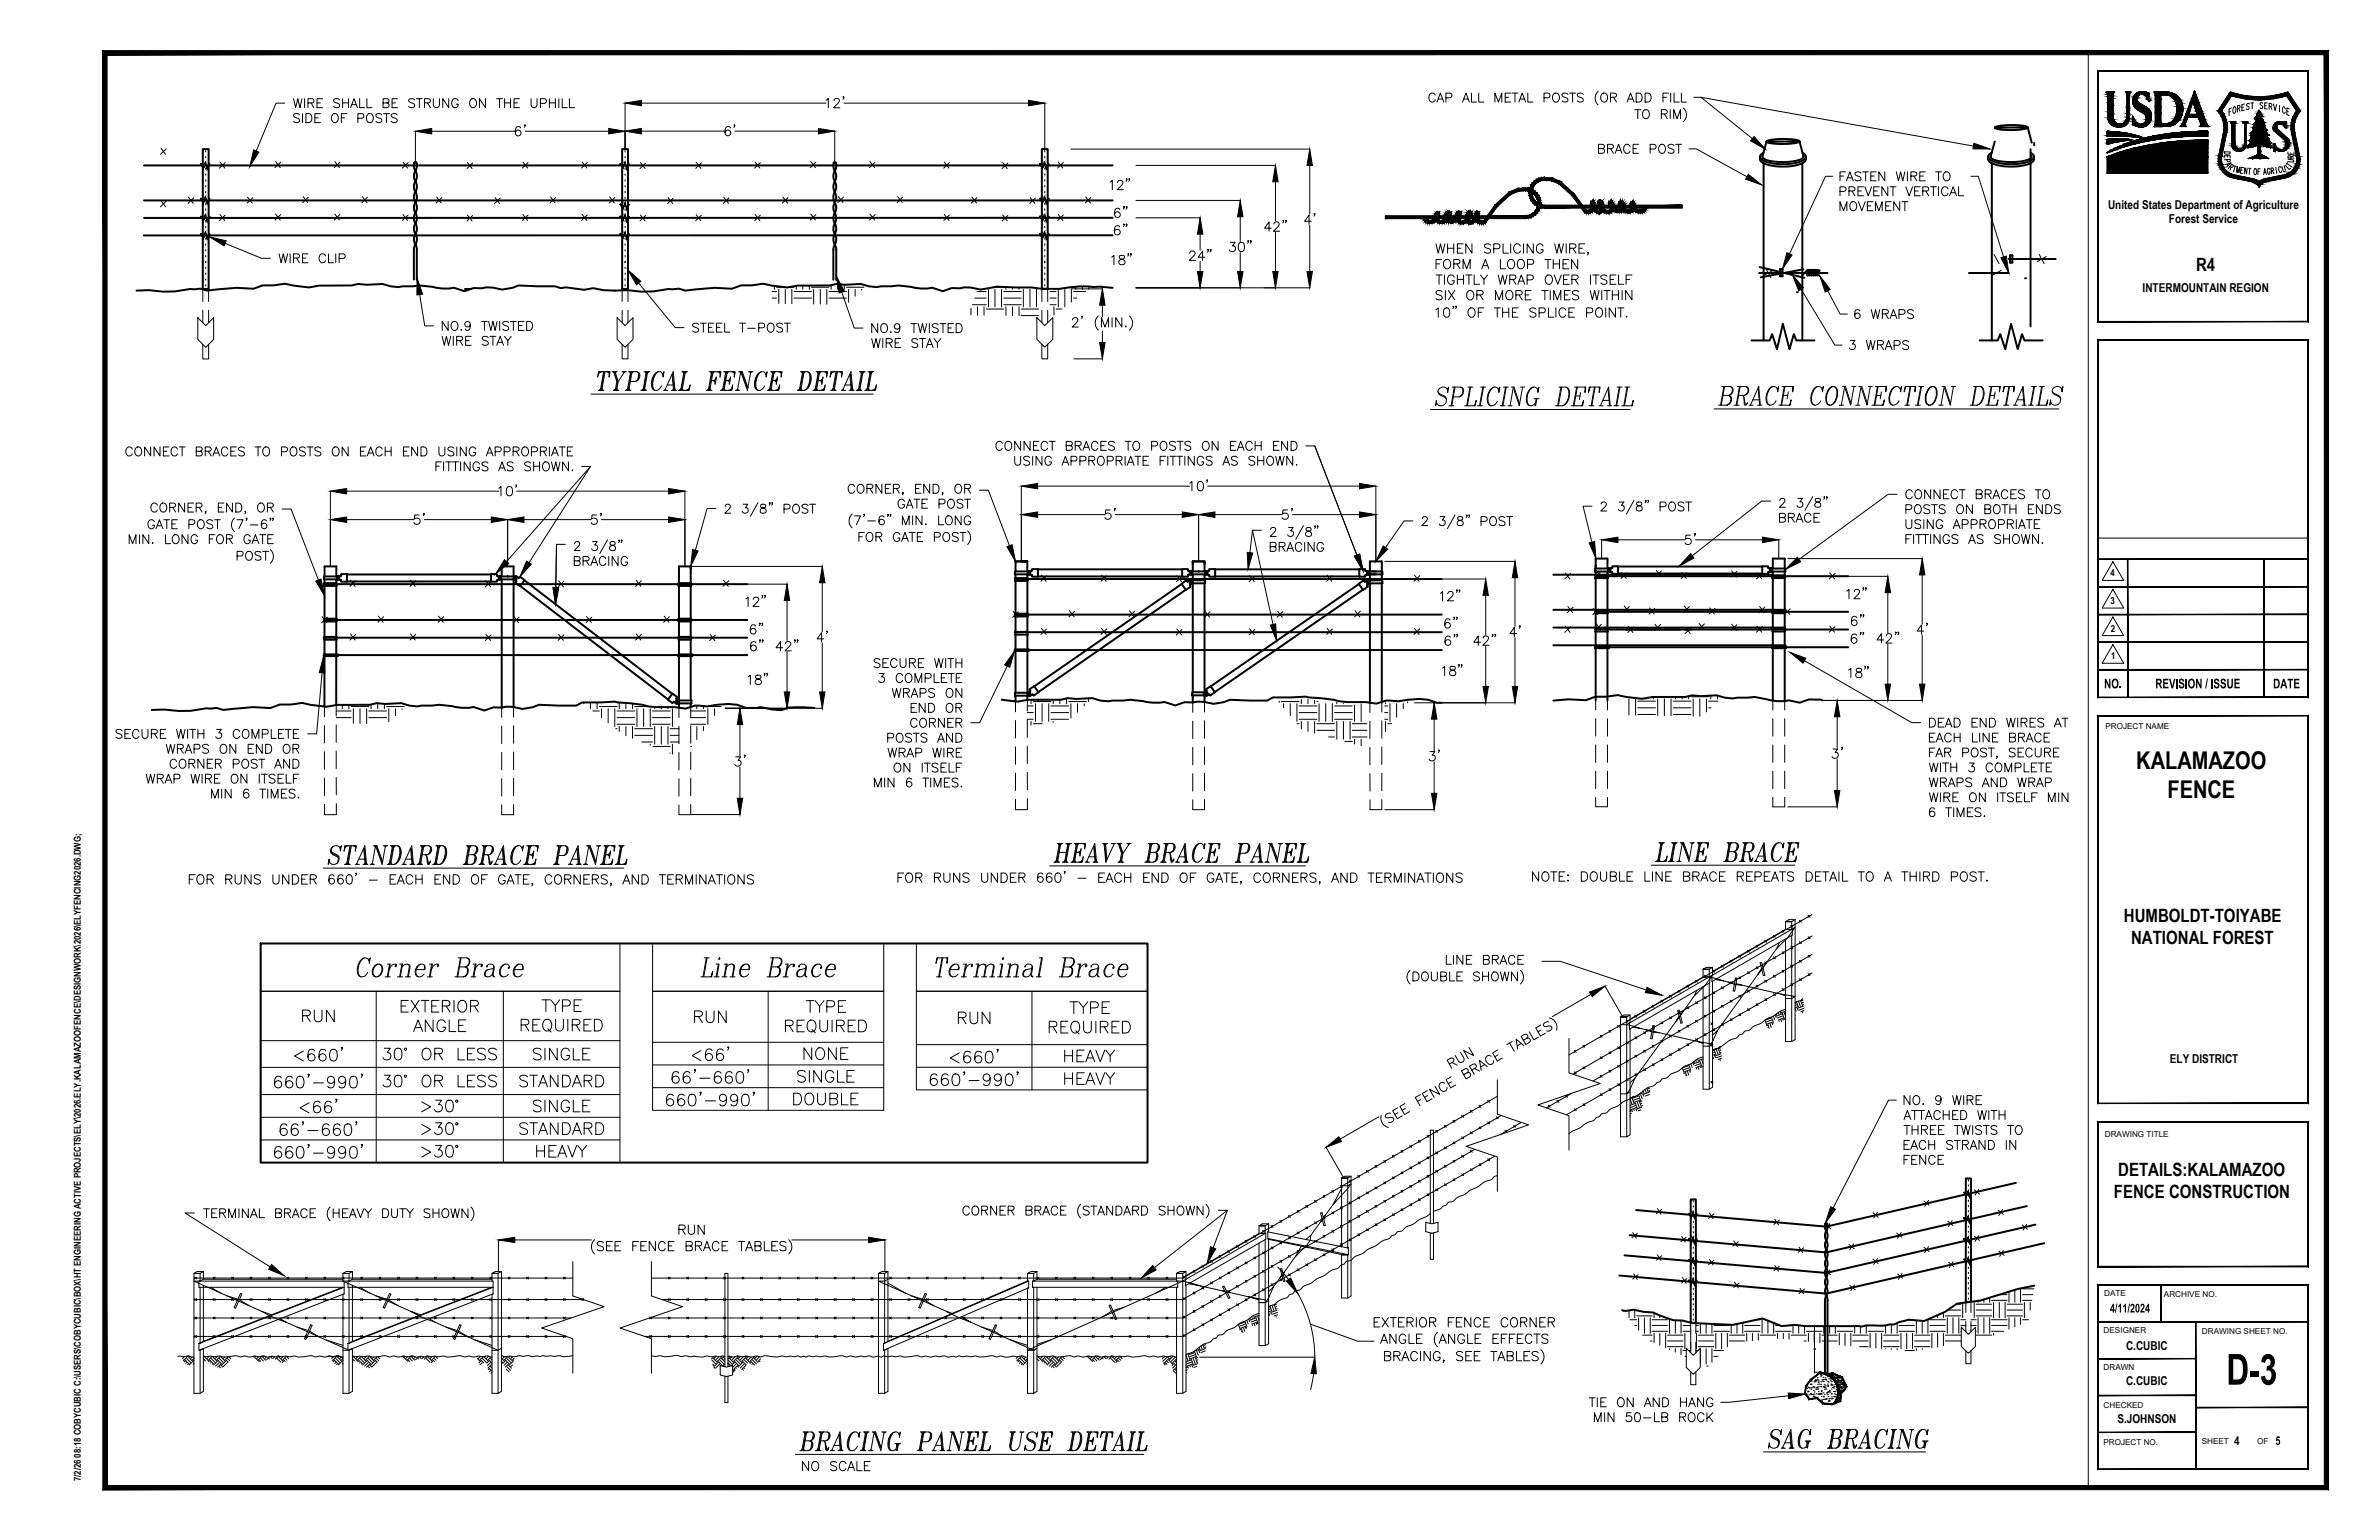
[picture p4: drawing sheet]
<svg xmlns="http://www.w3.org/2000/svg" width="432mm" height="279mm" viewBox="0 0 432 279" stroke-linecap="round" stroke-linejoin="round" font-family="sans-serif">
<defs><g id="words">
<text font-size="8.9" x="404.1" y="251.2">D-3</text>
<g font-size="7.1">
<text x="63.5" y="178.5">Corner Brace</text>
<text x="125.9" y="178.5">Line Brace</text>
<text x="168.6" y="178.5">Terminal Brace</text>
</g>
<g font-size="5.7">
<text x="52.2" y="193.7">&lt;660'</text>
<text x="124.5" y="193.7">&lt;66'</text>
<text x="171.1" y="194">&lt;660'</text>
<text x="53.3" y="203.2">&lt;66'</text>
</g>
<g font-size="5.3">
<text x="221.9" y="46.9">30&quot;</text>
<text x="200.4" y="49.4">18&quot;</text>
<text x="78" y="96.3" transform="rotate(-90 78 96.3)">5'</text>
<text x="135.1" y="116.4">6&quot;</text>
<text x="139.7" y="119.2">42&quot;</text>
<text x="261.1" y="115.4">6&quot;</text>
<text x="272.7" y="116.8">4'</text>
<text x="53.6" y="186.6">RUN</text>
<text x="124.9" y="186.6">RUN</text>
<text x="172.9" y="187">RUN</text>
<text x="68.4" y="193.7">30° OR LESS</text>
<text x="95.6" y="193.7">SINGLE</text>
<text x="143.6" y="197.6">SINGLE</text>
<text x="144.6" y="193.3">NONE</text>
<text x="191.9" y="194">HEAVY</text>
<text x="191.9" y="197.9">HEAVY</text>
<text x="68.4" y="198.3">30° OR LESS</text>
<text x="75.1" y="202.8">&gt;30°</text>
<text x="93.1" y="198.3">STANDARD</text>
<text x="95.6" y="202.8">SINGLE</text>
<text x="142.9" y="201.8">DOUBLE</text>
<text x="75.1" y="207.1">&gt;30°</text>
<text x="93.1" y="207.1">STANDARD</text>
<text x="75.1" y="211.3">&gt;30°</text>
<text x="96.3" y="211.3">HEAVY</text>
</g>
<g font-size="4.9">
<text x="92.4" y="25.8">6'</text>
<text x="130.5" y="25.8">6'</text>
<text x="201.1" y="40.6">6&quot;</text>
<text x="239.5" y="42" transform="rotate(-90 239.5 42)">4'</text>
<text x="201.1" y="43.7">6&quot;</text>
<text x="228.2" y="43">42&quot;</text>
<text x="214.5" y="48.3">24&quot;</text>
<text x="89.3" y="91">10'</text>
<text x="203.2" y="95.6" transform="rotate(-90 203.2 95.6)">5'</text>
<text x="235.3" y="95.6" transform="rotate(-90 235.3 95.6)">5'</text>
<text x="110.1" y="96.3" transform="rotate(-90 110.1 96.3)">5'</text>
<text x="308.7" y="100.2" transform="rotate(-90 308.7 100.2)">5'</text>
<text x="134.1" y="111.1">12&quot;</text>
<text x="260.3" y="110.1">12&quot;</text>
<text x="334.1" y="109.7">12&quot;</text>
<text x="135.1" y="119.2">6&quot;</text>
<text x="151" y="117.8" transform="rotate(-90 151 117.8)">4'</text>
<text x="261.1" y="118.2">6&quot;</text>
<text x="334.8" y="117.8">6&quot;</text>
<text x="334.8" y="114.7">6&quot;</text>
<text x="339.4" y="117.8">42&quot;</text>
<text x="350.7" y="116.4" transform="rotate(-90 350.7 116.4)">4'</text>
<text x="136.2" y="140.4" transform="rotate(-90 136.2 140.4)">3'</text>
<text x="262.1" y="139.3" transform="rotate(-90 262.1 139.3)">3'</text>
<text x="335.1" y="138.6" transform="rotate(-90 335.1 138.6)">3'</text>
<text x="144.3" y="268.1">NO SCALE</text>
</g>
<g font-size="4.4">
<text x="387.7" y="139.5">KALAMAZOO</text>
<text x="393.4" y="144.8">FENCE</text>
</g>
<g font-size="4">
<text x="403.2" y="32.1">R</text>
<text x="413.5" y="32.1">L</text>
</g>
<g font-size="3.5">
<text x="402.5" y="30.7">P</text>
<text x="402.5" y="31.4">A</text>
<text x="413.8" y="31.4">T</text>
<text x="414.2" y="30.7">U</text>
</g>
<g font-size="3.3">
<text x="398.6" y="49.2">R4</text>
<text x="385.5" y="167.2">HUMBOLDT-TOIYABE</text>
<text x="386.8" y="171.2">NATIONAL FOREST</text>
<text x="384.5" y="213.3">DETAILS:KALAMAZOO</text>
<text x="383.7" y="217.3">FENCE CONSTRUCTION</text>
</g>
<g font-size="3.1">
<text x="402.5" y="29.3">D</text>
<text x="402.5" y="30">E</text>
<text x="414.2" y="30">R</text>
<text x="414.2" y="29.3">E</text>
</g>
<g font-size="2.8">
<text x="381.9" y="124.9">NO.</text>
<text x="391.2" y="124.9">REVISION / ISSUE</text>
<text x="412.6" y="124.9">DATE</text>
</g>
<g font-size="2.5">
<text x="383" y="238.1">4/11/2024</text>
<text x="413" y="262.2">5</text>
</g>
<g font-size="2.2">
<text x="382.6" y="37.9">United States Department of Agriculture</text>
<text x="393.7" y="40.5">Forest Service</text>
<text x="388.9" y="52.9">INTERMOUNTAIN REGION</text>
<text x="393.8" y="192.9">ELY DISTRICT</text>
<text x="385.9" y="244.9">C.CUBIC</text>
<text x="385.9" y="251.3">C.CUBIC</text>
<text x="384.3" y="258.1">S.JOHNSON</text>
<text x="405.5" y="262.2">4</text>
</g>
<g font-size="1.8">
<text x="383.1" y="104.6">4</text>
<text x="383.1" y="109.6">3</text>
<text x="383.1" y="114.6">2</text>
<text x="383.2" y="119.6">1</text>
</g>
<text font-size="1.7" x="14.7" y="268.8" transform="rotate(-90 14.7 268.8)">7/2/26 08:18 COBYCUBIC C:\USERS\COBYCUBIC\BOX\HT ENGINEERING ACTIVE PROJECTS\ELY\2026.ELY.KALAMAZOOFENCE\DESIGNWORK\2026\ELYFENCING2026.DWG;</text>
<g font-size="1.5">
<text x="382.1" y="132.2">PROJECT NAME</text>
<text x="382" y="206.3">DRAWING TITLE</text>
<text x="381.9" y="235.2">DATE</text>
<text x="392.8" y="235.4">ARCHIVE NO.</text>
<text x="381.8" y="241.9">DESIGNER</text>
<text x="399.7" y="242">DRAWING SHEET NO.</text>
<text x="381.8" y="248.5">DRAWN</text>
<text x="381.8" y="255.4">CHECKED</text>
<text x="381.8" y="262.1">PROJECT NO.</text>
<text x="399.6" y="261.9">SHEET</text>
<text x="409.7" y="261.9">OF</text>
</g>
</g></defs>
<!-- layer: TXT-70 -->
<g fill="none" stroke="#000" stroke-width=".18">
<path d="M107.3 71.5h51.2M108.6 70.8h1M108.8 67.4l-.3 1 .1-1h2.1l-.1 1v-1M108.9 67.4l-.3 .5M109 70.7l-.3 .1M109 70.5l-.2 .3M109.1 67.4l-.5 .4M109.2 70.7l.3 .1M109.3 70.5v.3M109.3 67.4l-.7 .2M109.6 67.4l-.6 3.4M109.7 67.6l-.6 3.1"/>
<path d="M109.8 67.4l-.6 3.4M110.1 67.4l.6 .2M110.3 67.4l.4 .4M110.5 67.4l.1 .5M111.1 67.4h.9M111.2 67.4l.3 .2M111.3 70.8h1M111.4 67.4l.6 1.8-.3 1.6M111.5 67.4l.6 1.8-.3 1.5M111.6 67.4l.6 1.8-.3 1.6M111.7 70.7l-.3 .1M111.7 70.5l-.2 .3"/>
<path d="M111.9 67.4l-.3 .2M112 70.7l.2 .1M112 70.5l.1 .3M112.9 67.4h.8M113.1 67.4l.2 .2 .3-.2M113.3 67.6l-1.1 1.6M113.5 70.8h1M113.9 70.7l-.3 .1M113.9 70.5l-.2 .3M114.1 67.4h1.5l.4 .2a1.05 1.05 0 0 1-.7 1.6h-.9M114.2 70.7l.2 .1M114.2 70.5l.1 .3"/>
<path d="M114.2 67.4l.2 .2M114.3 67.4l.1 .4M114.5 67.4l-.6 3.4M114.6 67.6l-.6 3.1M114.7 67.4l-.6 3.4M114.9 67.4l-.2 .4M115 67.4l-.3 .2M115.6 67.4l.2 .2 .1 .3-.1 .8-.5 .5M116 67.8v.3l-.2 .8M116.3 70.8h1M116.7 70.7l-.3 .1M116.8 70.5l-.2 .3"/>
<path d="M116.9 67.4h1M117 70.7l.2 .1M117 70.5l.1 .3M117.1 67.4l.2 .2M117.2 67.4v.4M117.3 67.4l-.6 3.4M117.4 67.6l-.5 3.1M117.6 67.4l-.6 3.4M117.7 67.4l-.2 .4M117.8 67.4l-.3 .2M118.9 67.9a2.81 2.81 0 0 0-.4 2.4M119.5 67.4a2.88 2.88 0 0 0-.8 3.3l.2 .1"/>
<path d="M120.3 67.9l.2-.5-.1 1-.1-.5-.2-.3a.99 .99 0 0 0-1.5 .6 2.32 2.32 0 0 0-.1 2.5 .99 .99 0 0 0 1.6-.7M120.4 70.8h.8M120.6 70.8l.1-.1 .3 .1M120.7 70.7l1.5-3.3 .3 3.4M121.1 69.8h1.2M121.9 70.8h.9M122 67.9l.3 2.9M122.1 67.9l.3 2.9M122.3 70.7l-.3 .1M122.3 70.5l-.2 .3M122.4 70.5l.2 .3M123.1 70.8h2l.2-.9-.3 .9"/>
<path d="M123.6 70.7l-.3 .1M123.6 70.5l-.2 .3M123.7 67.4h1.1M123.8 70.7l.3 .1M123.8 70.5l.1 .3M123.9 67.4l.2 .2M124 67.4l.1 .4M124.1 67.4l-.6 3.4M124.2 67.6l-.5 3.1M124.4 67.4l-.6 3.4M124.5 67.4l-.2 .4M124.7 67.4l-.3 .2"/>
<path d="M125.1 70.7l-.7 .1M125.1 70.5l-.4 .3M125.2 70.3l-.4 .5M128.2 70.8h1M128.6 70.7l-.3 .1M128.6 70.5l-.2 .3M128.8 67.4h2.1l-.2 1v-1M128.9 70.7l.2 .1M128.9 70.5l.1 .3M128.9 67.4l.2 .2M129 67.4l.1 .4M129.1 69h.8"/>
<path d="M129.2 67.4l-.6 3.4M129.3 67.6l-.6 3.1M129.4 67.4l-.6 3.4M129.6 67.4l-.2 .4M129.7 67.4l-.3 .2M129.9 68.9l-.5 .1 .5 .2M130 68.7l-.3 .3 .2 .4M130 68.4l-.2 1.3v-.7zM130.2 67.4l.6 .2M130.5 67.4l.3 .4M130.6 67.4l.2 .5M130.8 70.8h2l.2-.9-.3 .9"/>
<path d="M131.2 70.7l-.3 .1M131.2 70.5l-.2 .3M131.4 67.4h2l-.1 1v-1M131.4 70.7l.3 .1M131.5 70.5v.3M131.5 67.4l.2 .2M131.6 67.4l.1 .4M131.7 69h.8M131.7 67.4l-.6 3.4M131.8 67.6l-.5 3.1M132 67.4l-.6 3.4M132.1 67.4l-.1 .4"/>
<path d="M132.3 67.4l-.3 .2M132.5 68.9l-.5 .1 .5 .2M132.5 68.7l-.3 .3 .2 .4M132.6 68.4l-.2 1.3v-.7zM132.8 67.4l.6 .2M132.9 70.7l-.7 .1M132.9 70.5l-.5 .3M132.9 70.3l-.3 .5M133 67.4l.4 .4M133.2 67.4l.1 .5M133.5 70.8h.7M133.6 70.8l.3-.1 .2 .1"/>
<path d="M134.1 67.4h.6l1.1 2.9M134.2 67.4l.2 .2M134.6 67.4l1 2.9M135.9 67.4h.8M136 67.4l.2 .2 .3-.2M136.2 67.6l-.5 3.2-1.2-3.4-.6 3.3M137.6 67.9a2.81 2.81 0 0 0-.4 2.4M138.2 67.4a2.88 2.88 0 0 0-.8 3.3l.2 .1M139 67.9l.2-.5-.1 1-.1-.5-.2-.3a.99 .99 0 0 0-1.5 .6 2.32 2.32 0 0 0-.1 2.5 .97 .97 0 0 0 1.6-.7M139.3 70.8h2.1l.1-.9-.3 .9M139.7 70.7l-.3 .1M139.7 70.5l-.2 .3"/>
<path d="M139.9 67.4h2l-.1 1v-1M140 70.7l.2 .1M140 70.5l.1 .3M140 67.4l.2 .2M140.1 67.4l.1 .4M140.2 69h.8M140.3 67.4l-.6 3.4M140.4 67.6l-.6 3.1M140.5 67.4l-.6 3.4M140.7 67.4l-.2 .4M140.8 67.4l-.3 .2M141 68.9l-.5 .1 .5 .2"/>
<path d="M141.1 68.7l-.3 .3 .1 .4M141.1 68.4l-.2 1.3v-.7zM141.3 67.4l.6 .2M141.4 70.7l-.7 .1M141.4 70.5l-.5 .3M141.4 70.3l-.3 .5M141.6 67.4l.3 .4M141.7 67.4l.2 .5M145.1 70.7l-.3 .1M145.1 70.5l-.2 .3M145.3 67.4h1.3a1.09 1.09 0 0 1 .7 1.3 2.25 2.25 0 0 1-1.3 2.1h-1.3M145.4 70.7l.2 .1"/>
<path d="M145.4 70.5l.1 .3M145.4 67.4l.2 .2M145.6 67.4v.4M145.7 67.4l-.6 3.4M145.8 67.6l-.6 3.1M145.9 67.4l-.5 3.4M146.1 67.4l-.2 .4M146.2 67.4l-.3 .2M146.6 67.4a1.77 1.77 0 0 1 .3 2.1l-.3 .7-.6 .6M147 67.9a2.76 2.76 0 0 1-.4 2.4M147.5 70.8h2.1l.2-.9-.3 .9M148 70.7l-.3 .1"/>
<path d="M148 70.5l-.2 .3M148.1 67.4h2.1l-.2 1 .1-1M148.2 70.7l.2 .1M148.2 70.5l.1 .3M148.3 67.4l.2 .2M148.4 67.4l.1 .4M148.5 69h.8M148.5 67.4l-.6 3.4M148.6 67.6l-.5 3.1M148.8 67.4l-.6 3.4M148.9 67.4l-.2 .4M149 67.4l-.2 .2"/>
<path d="M149.3 68.9l-.5 .1 .4 .2M149.3 68.7l-.3 .3 .2 .4M149.4 68.4l-.2 1.3-.1-.7zM149.5 67.4l.7 .2M149.6 70.7l-.7 .1M149.6 70.5l-.4 .3M149.7 70.3l-.3 .5M149.8 67.4l.3 .4M149.9 67.4l.2 .5M150.8 70.8h1M151 67.4l-.3 1 .1-1h2.1l-.2 1 .1-1M151.1 67.4l-.4 .5"/>
<path d="M151.2 70.7l-.3 .1M151.2 70.5l-.2 .3M151.2 67.4l-.4 .4M151.4 70.7l.3 .1M151.5 70.5v.3M151.5 67.4l-.7 .2M151.7 67.4l-.5 3.4M151.8 67.6l-.5 3.1M152 67.4l-.6 3.4M152.3 67.4l.6 .2M152.5 67.4l.3 .4M152.7 67.4l.1 .5"/>
<path d="M152.7 70.8h.8M152.8 70.8l.2-.1 .2 .1M153 70.7l1.5-3.3 .3 3.4M153.4 69.8h1.1M154.1 70.8h.9M154.2 67.9l.3 2.9M154.4 67.9l.2 2.9M154.5 70.7l-.3 .1M154.6 70.5l-.2 .3M154.7 70.5l.2 .3M155.4 70.8h1M155.8 70.7l-.3 .1"/>
<path d="M155.9 70.5l-.2 .3M156 67.4h1M156.1 70.7l.2 .1M156.1 70.5l.1 .3M156.1 67.4l.3 .2M156.3 67.4v.4M156.4 67.4l-.6 3.4M156.5 67.6l-.5 3.1M156.7 67.4l-.7 3.4M156.8 67.4l-.2 .4M156.9 67.4l-.3 .2M157 70.8h1.9l.2-.9-.4 .9"/>
<path d="M157.4 70.7l-.3 .1M157.4 70.5l-.2 .3M157.5 67.4h1.1M157.6 70.7l.3 .1M157.6 70.5l.1 .3M157.7 67.4l.2 .2M157.8 67.4l.1 .4M157.9 67.4l-.6 3.4M158 67.6l-.5 3.1M158.2 67.4l-.6 3.4M158.3 67.4l-.2 .4M158.5 67.4l-.3 .2"/>
<path d="M158.9 70.7l-.7 .1M158.9 70.5l-.4 .3M159 70.3l-.4 .5M259.6 74.3h36.3M261 71l.4 .5 1 .5 .2 .5-.2 .6a.9 .9 0 0 1-1 .5 .9 .9 0 0 1-.7-1l-.2 1 .3-.5M262.7 70.7l.2-.5-.1 1a.86 .86 0 0 0-1.1-1 .86 .86 0 0 0-.5 1.3l.9 .5 .5 .5M263 73.6h.9M263.6 70.2h1.5l.4 .2a1.07 1.07 0 0 1-.7 1.6h-1M264 70.2l-.6 3.4M264.1 70.2l-.6 3.4M265.1 70.2l.3 .2a1.12 1.12 0 0 1-.6 1.6M265.8 73.6h2l.1-1-.3 1"/>
<path d="M266.4 70.2h.9M266.8 70.2l-.6 3.4M266.9 70.2l-.6 3.4M268.1 73.6h.9M268.8 70.2h.8M269.1 70.2l-.6 3.4M269.3 70.2l-.6 3.4M271.2 70.2a2.43 2.43 0 0 0-.8 3.2l.2 .2M272 70.7l.1 .5 .1-1-.2 .5-.2-.3a1 1 0 0 0-1.5 .6 2.32 2.32 0 0 0-.1 2.4 1 1 0 0 0 1.6-.6M272.3 73.6h.9M272.9 70.2h.9M273.3 70.2l-.6 3.4"/>
<path d="M273.4 70.2l-.6 3.4M273.7 73.6h.8M274.3 70.2h.5l1 3.1M274.7 70.2l-.6 3.4M276 70.2h.8M276.4 70.2l-.6 3.4-1.1-3.1M278.3 70.2a2.4 2.4 0 0 0-.8 3.2l.2 .2M278.4 72.3h.9M278.8 72.3l-.2 1.3M279 72.3l-.3 1.3M279.1 70.7v.5l.2-1-.2 .5-.2-.3a1 1 0 0 0-1.5 .6 2.38 2.38 0 0 0-.1 2.4 .9 .9 0 0 0 1.4-.3M282.9 70.2h1.3a1.09 1.09 0 0 1 .7 1.3 2.25 2.25 0 0 1-1.3 2.1h-1.3"/>
<path d="M283.3 70.2l-.6 3.4M283.5 70.2l-.6 3.4M284.2 70.2a2.19 2.19 0 0 1-.6 3.4M285.2 73.6h2.1l.1-1-.3 1M285.8 70.2h2l-.1 1v-1M286 71.8h.8M286.2 70.2l-.6 3.4M286.3 70.2l-.6 3.4M286.9 71.2l-.2 1.3M288.4 73.6h.9M288.6 70.2l-.3 1 .2-1h1.9l-.1 1v-1M289.4 70.2l-.6 3.4"/>
<path d="M289.5 70.2l-.6 3.4M290.2 73.6h.8M290.5 73.6l1.5-3.4 .3 3.4M290.9 72.6h1.2M291.8 73.6h.7M291.9 70.7l.2 2.9M292.9 73.6h.9M293.5 70.2h.9M293.9 70.2l-.6 3.4M294 70.2l-.6 3.4M294.3 73.6h2l.1-1-.3 1M294.9 70.2h.9"/>
<path d="M295.3 70.2l-.6 3.4M295.4 70.2l-.5 3.4M311.1 74.2h62.6M311.9 73.5h1.6a1.07 1.07 0 0 0 .6-1.6l-.3-.2 .2 .2a1.12 1.12 0 0 1-.5 1.6M312.5 70.1h1.5a.83 .83 0 0 1 .6 .9 .83 .83 0 0 1-.8 .7M312.9 70.1l-.6 3.4M313 70.1l-.6 3.4M314 70.1a.89 .89 0 0 1 .4 .9 .89 .89 0 0 1-.6 .7h-1.1M314.7 73.5h1M315.3 70.1h1.6a.83 .83 0 0 1 .5 .9 .83 .83 0 0 1-.8 .7h-1M315.7 70.1l-.6 3.4M315.8 70.1l-.5 3.4"/>
<path d="M316.2 71.7l.3 .4 .2 1.1 .1 .1 .3-.1M316.4 71.9l.3 1.6h.2l.3-.5M316.9 70.1a.89 .89 0 0 1 .4 .9 .89 .89 0 0 1-.7 .7M317.5 73.5h.7M317.7 73.5l1.5-3.4 .3 3.4M318.1 72.5h1.2M319 73.5h.8M319.1 70.6l.3 2.9M321.8 70.1a2.45 2.45 0 0 0-.8 3.2l.2 .2M322.6 70.6l.1 .5 .1-1-.2 .5a.91 .91 0 0 0-1-.5 .91 .91 0 0 0-.7 .8 2.32 2.32 0 0 0-.1 2.4 .99 .99 0 0 0 1.6-.6M322.9 73.5h2l.2-1-.3 1M323.5 70.1h2l-.1 1v-1"/>
<path d="M323.7 71.7h.8M323.8 70.1l-.5 3.4M324 70.1l-.6 3.4M324.6 71.1l-.2 1.3M329.9 70.1a2.45 2.45 0 0 0-.8 3.2l.2 .2M330.7 70.6l.1 .5 .2-1-.3 .5a.91 .91 0 0 0-.9-.5 .91 .91 0 0 0-.8 .8 2.32 2.32 0 0 0 0 2.4 .99 .99 0 0 0 1.5-.6M332.6 70.1a1.9 1.9 0 0 0-1.2 2 1.14 1.14 0 0 0 .6 1.4 1.79 1.79 0 0 0 1.5-1.9 1.18 1.18 0 0 0-.6-1.5 1.79 1.79 0 0 0-1.4 2 1.28 1.28 0 0 0 .5 1.4M332.9 70.1a1.5 1.5 0 0 1 .4 2 1.95 1.95 0 0 1-1 1.4M333.8 73.5h.8M334.4 70.1h.6l1 3.1M334.8 70.1l-.6 3.4M336.1 70.1h.8"/>
<path d="M336.5 70.1l-.6 3.4-1-3.1M336.8 73.5h.8M337.4 70.1h.5l1 3.1M337.8 70.1l-.6 3.4M339.1 70.1h.8M339.5 70.1l-.6 3.4-1-3.1M339.8 73.5h2l.2-1-.3 1M340.4 70.1h2l-.1 1v-1M340.6 71.7h.8M340.8 70.1l-.6 3.4M340.9 70.1l-.6 3.4M341.5 71.1l-.2 1.3"/>
<path d="M344.1 70.1a2.45 2.45 0 0 0-.8 3.2l.2 .2M344.9 70.6l.1 .5 .1-1-.2 .5a.93 .93 0 0 0-1-.5 .93 .93 0 0 0-.7 .8 2.32 2.32 0 0 0 0 2.4 1 1 0 0 0 1.5-.6M345.7 73.5h.9M345.9 70.1l-.3 1 .2-1h1.9l-.1 1v-1M346.7 70.1l-.6 3.4M346.8 70.1l-.6 3.4M347.6 73.5h1M348.2 70.1h.9M348.6 70.1l-.6 3.4M348.8 70.1l-.7 3.4M350.7 70.1a1.97 1.97 0 0 0-1.3 2 1.14 1.14 0 0 0 .7 1.4 1.75 1.75 0 0 0 1.5-1.9 1.13 1.13 0 0 0-.7-1.5 1.84 1.84 0 0 0-1.3 2 1.36 1.36 0 0 0 .5 1.4M350.9 70.1a1.92 1.92 0 0 1 .2 2.6l-.1 .3-.6 .5"/>
<path d="M351.9 73.5h.8M352.5 70.1h.5l1 3.1M352.9 70.1l-.6 3.4M354.2 70.1h.7M354.6 70.1l-.6 3.4-1-3.1M358.2 70.1h1.3a1.15 1.15 0 0 1 .7 1.3 2.22 2.22 0 0 1-1.3 2.1h-1.3M358.6 70.1l-.6 3.4M358.7 70.1l-.6 3.4M359.5 70.1a2.08 2.08 0 0 1 0 2.9l-.6 .5M360.4 73.5h2.1l.1-1-.2 1M361 70.1h2.1l-.2 1v-1M361.3 71.7h.7"/>
<path d="M361.4 70.1l-.6 3.4M361.5 70.1l-.6 3.4M362.1 71.1l-.2 1.3M363.6 73.5h1M363.9 70.1l-.3 1 .1-1h2l-.2 1v-1M364.6 70.1l-.6 3.4M364.7 70.1l-.5 3.4M365.4 73.5h.8M365.7 73.5l1.5-3.4 .3 3.4M366.1 72.5h1.2M367 73.5h.8M367.1 70.6l.3 2.9"/>
<path d="M368.2 73.5h.9M368.7 70.1h1M369.1 70.1l-.5 3.4M369.3 70.1l-.6 3.4M369.6 73.5h1.9l.2-1-.3 1M370.2 70.1h.9M370.6 70.1l-.6 3.4M370.7 70.1l-.6 3.4M372.5 70.9l.4 .5 1 .5 .1 .5-.1 .6a.9 .9 0 0 1-1.1 .5 .9 .9 0 0 1-.6-1l-.2 1 .2-.5M374.2 70.6l.2-.5-.1 1a.86 .86 0 0 0-1.1-1 .86 .86 0 0 0-.3 1.5l.9 .5 .2 .3M58.7 157.5h54.5M60.1 154.4l.1 .3 1.2 .7v.3"/>
<path d="M60.4 153.6a.72 .72 0 0 0 .1 1.1l.7 .4a.96 .96 0 0 1 0 1.5 .96 .96 0 0 1-1.4-.3l-.1-.4-.1 .9 .2-.5M61.7 153.9l.3-.5-.2 1a.9 .9 0 0 0-1.3-.9 .9 .9 0 0 0-.1 1.6l.7 .3a.84 .84 0 0 1 0 1.3M62.5 156.8h1.1M62.7 153.4l-.3 1 .2-1h2.1l-.2 1v-1M62.9 153.4l-.4 .5M62.9 156.7l-.2 .1M63 156.5l-.2 .3M63 153.4l-.5 .4M63.2 156.7l.2 .1M63.2 156.5l.1 .3M63.2 153.4l-.6 .2M63.5 153.4l-.6 3.4"/>
<path d="M63.6 153.6l-.5 3.1M63.8 153.4l-.6 3.4M64 153.4l.6 .2M64.3 153.4l.3 .4M64.4 153.4l.2 .5M64.5 156.8h.7M64.6 156.8l.1-.1 .3 .1M64.7 156.7l1.5-3.3 .3 3.4M65.2 155.9h1.1M65.9 156.8h.9M66 153.9l.3 2.9M66.1 153.9l.3 2.9"/>
<path d="M66.3 156.7l-.3 .1M66.3 156.5l-.2 .3M66.5 156.5l.2 .3M67.2 156.8h.7M67.3 156.8l.3-.1 .2 .1M67.8 153.4h.6l1 2.9M67.9 153.4l.2 .2M68.3 153.4l1 2.9M69.6 153.4h.8M69.7 153.4l.2 .2 .3-.2M69.9 153.6l-.5 3.2-1.2-3.4-.6 3.3M70.7 156.7l-.3 .1"/>
<path d="M70.7 156.5l-.2 .3M70.9 153.4h1.3a1.15 1.15 0 0 1 .6 1.3 2.25 2.25 0 0 1-1.2 2.1h-1.3M71 156.7l.2 .1M71 156.5v.3M71 153.4l.2 .2M71.1 153.4l.1 .4M71.2 153.4l-.5 3.4M71.4 153.6l-.6 3.1M71.5 153.4l-.6 3.4M71.6 153.4l-.1 .4M71.8 153.4l-.3 .2M72.2 153.4a1.77 1.77 0 0 1 .2 2.1l-.2 .7-.6 .6"/>
<path d="M72.6 153.9a2.62 2.62 0 0 1-.4 2.4M73 156.8h.7M73.1 156.8l.2-.1 .2 .1M73.3 156.7l1.4-3.3 .3 3.4M73.7 155.9h1.1M74.4 156.8h.9M74.5 153.9l.3 2.9M74.7 153.9l.2 2.9M74.8 156.7l-.3 .1M74.8 156.5l-.1 .3M75 156.5l.2 .3M75.7 156.8h1"/>
<path d="M76.1 156.7l-.3 .1M76.1 156.5l-.2 .3M76.3 153.4h1.5a.84 .84 0 0 1 .6 1 .84 .84 0 0 1-.8 .7h-1M76.4 156.7l.2 .1M76.4 156.5l.1 .3M76.4 153.4l.2 .2M76.5 153.4l.1 .4M76.7 153.4l-.6 3.4M76.8 153.6l-.6 3.1M76.9 153.4l-.6 3.4M77.1 153.4l-.2 .4M77.2 155.1l.2 .1 .1 .3 .1 1.3h.3l.2-.6"/>
<path d="M77.2 153.4l-.3 .2M77.4 155.2l.4 1.3 .3-.2M77.6 156.2l.1 .3 .2 .2M77.8 153.4l.3 .2a1.17 1.17 0 0 1-.5 1.5M78.2 153.8v.3l-.2 .6M79 156.7l-.3 .1M79 156.5l-.2 .3M79.1 153.4h1.3a1.09 1.09 0 0 1 .7 1.3 2.25 2.25 0 0 1-1.3 2.1h-1.3M79.2 156.7l.2 .1M79.2 156.5l.1 .3M79.2 153.4l.3 .2M79.4 153.4l.1 .4"/>
<path d="M79.5 153.4l-.6 3.4M79.6 153.6l-.5 3.1M79.8 153.4l-.6 3.4M79.9 153.4l-.2 .4M80 153.4l-.3 .2M80.4 153.4a1.77 1.77 0 0 1 .3 2.1l-.2 .7-.7 .6M80.8 153.9a2.62 2.62 0 0 1-.4 2.4M84.5 156.7l-.3 .1M84.5 156.5l-.2 .3M84.7 153.4h1.5a.84 .84 0 0 1 .5 1 .84 .84 0 0 1-.8 .7M84.8 156.7l.2 .1M84.8 156.5l.1 .3"/>
<path d="M84.8 153.4l.2 .2M84.9 153.4l.1 .4M85 153.4l-.5 3.4M85.2 153.6l-.6 3.1M85.3 153.4l-.6 3.4M85.4 153.4l-.1 .4M85.6 153.4l-.3 .2M85.9 155.1l.4 .1a1.06 1.06 0 0 1-.7 1.6h-1.5M85.9 155.1l.3 .1v.3l-.1 .8-.2 .4-.3 .1M86.2 153.4l.2 .2a1.17 1.17 0 0 1-.5 1.5h-.9M86.3 155.4v.3l-.2 .8M86.6 153.8v.6l-.2 .3"/>
<path d="M86.9 156.8h1M87.3 156.7l-.3 .1M87.4 156.5l-.2 .3M87.5 153.4h1.5a.84 .84 0 0 1 .6 1 .84 .84 0 0 1-.8 .7h-.9M87.6 156.7l.2 .1M87.6 156.5l.1 .3M87.6 153.4l.3 .2M87.8 153.4v.4M87.9 153.4l-.6 3.4M88 153.6l-.5 3.1M88.2 153.4l-.6 3.4M88.3 153.4l-.2 .4"/>
<path d="M88.4 155.1l.2 .1 .2 1.6h.3l.2-.6M88.4 153.4l-.3 .2M88.6 155.2l.4 1.3 .3-.2M88.8 156.2l.1 .3 .2 .2M89 153.4l.3 .2a1.17 1.17 0 0 1-.5 1.5M89.4 153.8v.6l-.2 .3M89.6 156.8h.8M89.7 156.8l.2-.1 .2 .1M89.9 156.7l1.5-3.3 .3 3.4M90.3 155.9h1.2M91 156.8h.9M91.2 153.9l.2 2.9"/>
<path d="M91.3 153.9l.2 2.9M91.5 156.7l-.3 .1M91.5 156.5l-.2 .3M91.6 156.5l.2 .3M93.4 153.9a2.9 2.9 0 0 0-.5 2.4M94 153.4a2.9 2.9 0 0 0-.9 3.3l.3 .1M94.8 153.9l.2-.5-.2 1v-.5l-.2-.3a.99 .99 0 0 0-1.6 .6 2.36 2.36 0 0 0 0 2.5 .99 .99 0 0 0 1.5-.7M95 156.8h2.1l.2-.9-.3 .9M95.5 156.7l-.3 .1M95.5 156.5l-.2 .3M95.6 153.4h2.1l-.2 1 .1-1M95.7 156.7l.2 .1"/>
<path d="M95.7 156.5l.1 .3M95.8 153.4l.2 .2M95.9 153.4l.1 .4M96 155.1h.8M96 153.4l-.6 3.4M96.1 153.6l-.5 3.1M96.3 153.4l-.6 3.4M96.4 153.4l-.2 .4M96.5 153.4l-.3 .2M96.8 154.9l-.5 .2 .5 .1M96.8 154.7l-.3 .4 .2 .3M96.9 154.4l-.2 1.3-.1-.6z"/>
<path d="M97 153.4l.7 .2M97.1 156.7l-.6 .1M97.2 156.5l-.5 .3M97.2 156.3l-.4 .5M97.3 153.4l.3 .4M97.5 153.4l.1 .5M100.5 156.8h1M100.9 156.7l-.3 .1M100.9 156.5l-.2 .3M101 153.4h1.6l.4 .2a1.07 1.07 0 0 1-.7 1.6h-.9M101.1 156.7l.3 .1M101.2 156.5v.3"/>
<path d="M101.2 153.4l.2 .2M101.3 153.4l.1 .4M101.5 153.4l-.7 3.4M101.5 153.6l-.5 3.1M101.7 153.4l-.6 3.4M101.8 153.4l-.2 .4M102 153.4l-.3 .2M102.6 153.4l.2 .2 .1 .3-.1 .8-.2 .4-.3 .1M102.9 153.8l.1 .3-.3 .8M103.2 156.8h.7M103.3 156.8l.2-.1 .2 .1M103.5 156.7l1.4-3.3 .3 3.4"/>
<path d="M103.8 155.9h1.2M104.6 156.8h.9M104.7 153.9l.3 2.9M104.8 153.9l.3 2.9M105 156.7l-.3 .1M105 156.5l-.2 .3M105.2 156.5l.2 .3M105.9 156.8h.8M106 156.8l.3-.1 .2 .1M106.5 153.4h.6l1.1 2.9M106.6 153.4l.2 .2M107 153.4l1 2.9"/>
<path d="M108.3 153.4h.8M108.4 153.4l.2 .2 .3-.2M108.6 153.6l-.5 3.2-1.2-3.4-.6 3.3M109 156.8h2l.2-.9-.3 .9M109.4 156.7l-.3 .1M109.4 156.5l-.2 .3M109.6 153.4h2l-.1 1v-1M109.6 156.7l.3 .1M109.7 156.5v.3M109.7 153.4l.2 .2M109.8 153.4l.1 .4M109.9 155.1h.8"/>
<path d="M110 153.4l-.6 3.4M110.1 153.6l-.6 3.1M110.2 153.4l-.6 3.4M110.3 153.4l-.1 .4M110.5 153.4l-.3 .2M110.7 154.9l-.5 .2 .5 .1M110.8 154.7l-.4 .4 .2 .3M110.8 154.4l-.2 1.3v-.6zM111 153.4l.6 .2M111.1 156.7l-.7 .1M111.1 156.5l-.4 .3M111.1 156.3l-.3 .5"/>
<path d="M111.3 153.4l.3 .4M111.4 153.4l.1 .5M111.7 156.8h1.9l.2-.9-.3 .9M112.1 156.7l-.3 .1M112.1 156.5l-.1 .3M112.3 153.4h1M112.4 156.7l.2 .1M112.4 156.5l.1 .3M112.4 153.4l.2 .2M112.5 153.4l.1 .4M112.7 153.4l-.6 3.4M112.8 153.6l-.6 3.1"/>
<path d="M112.9 153.4l-.6 3.4M113.1 153.4l-.2 .4M113.2 153.4l-.3 .2M113.6 156.7l-.6 .1M113.7 156.5l-.5 .3M113.7 156.3l-.3 .5M190.5 157.1h46.4M191.3 156.4h1M191.7 156.3l-.3 .1M191.7 156.1l-.2 .3M191.9 153h1M192 156.3l.2 .1"/>
<path d="M192 156.1l.1 .3M192 153l.2 .2M192.2 153v.4M192.2 154.6h1.3M192.3 153l-.6 3.4M192.4 153.2l-.6 3.1M192.5 153l-.6 3.4M192.7 153l-.2 .4M192.8 153l-.3 .2M192.8 156.4h1.1M193.3 156.3l-.3 .1M193.3 156.1l-.2 .3"/>
<path d="M193.4 153h1.1M193.5 156.3l.2 .1M193.5 156.1l.1 .3M193.6 153l.2 .2M193.7 153l.1 .4M193.8 153l-.6 3.4M193.9 153.2l-.5 3.1M194.1 153l-.6 3.4M194.2 153l-.2 .4M194.3 153l-.2 .2M194.4 156.4h2l.2-1-.3 1M194.8 156.3l-.3 .1"/>
<path d="M194.8 156.1l-.2 .3M195 153h2l-.1 1v-1M195.1 156.3l.2 .1M195.1 156.1l.1 .3M195.1 153l.2 .2M195.2 153l.1 .4M195.3 154.6h.8M195.4 153l-.6 3.4M195.5 153.2l-.6 3.1M195.6 153l-.6 3.4M195.7 153l-.1 .4M195.9 153l-.3 .2"/>
<path d="M196.2 154.5l-.6 .1 .5 .2M196.2 154.3l-.3 .3 .2 .4M196.2 154l-.2 1.3v-.7zM196.4 153l.6 .2M196.5 156.3l-.7 .1M196.5 156.1l-.4 .3M196.5 155.9l-.3 .5M196.7 153l.3 .4M196.8 153l.2 .5M197 156.4h.7M197.1 156.4l.2-.1 .2 .1M197.3 156.3l1.4-3.3 .3 3.4"/>
<path d="M197.7 155.4h1.1M198.4 156.4h.9M198.5 153.5l.3 2.9M198.6 153.5l.3 2.9M198.8 156.3l-.3 .1M198.8 156.1l-.2 .3M198.9 156.1l.3 .3M200.1 153h.9M200.3 153l.2 .4M200.4 153l.3 3.4 .1-.5-.3-2.9M200.7 153l.2 2.9M200.8 153l-.2 .4"/>
<path d="M200.9 153l-.3 .2M201.7 153h.8M202 153l.2 .2 .1-.2M202.2 153.2l-1.5 3.2M202.7 153h.9M202.8 153l.3 .2M202.9 156.4h1M203 153l.6 1.8-.3 1.6M203.1 153l.6 1.8-.3 1.5M203.2 153l.6 1.8-.3 1.6M203.3 156.3l-.3 .1M203.3 156.1l-.1 .3"/>
<path d="M203.5 153l-.3 .2M203.6 156.3l.2 .1M203.6 156.1l.1 .3M204.5 153h.8M204.7 153l.2 .2 .3-.2M204.9 153.2l-1.1 1.6M208.2 156.3l-.3 .1M208.2 156.1l-.1 .3M208.4 153h1.6a.83 .83 0 0 1 .5 1 .83 .83 0 0 1-.8 .6M208.5 156.3l.2 .1M208.5 156.1l.1 .3M208.5 153l.3 .2"/>
<path d="M208.7 153v.4M208.8 153l-.6 3.4M208.9 153.2l-.6 3.1M209 153l-.6 3.4M209.2 153l-.2 .4M209.3 153l-.3 .2M209.7 154.6l.3 .2a1.06 1.06 0 0 1-.7 1.6h-1.5M209.7 154.6l.2 .2 .1 .3-.2 .8-.5 .5M210 153l.2 .2a1.14 1.14 0 0 1-.5 1.4h-.9M210 155v.8l-.2 .3M210.3 153.4l.1 .3-.3 .6M210.6 156.4h1.1"/>
<path d="M211.1 156.3l-.3 .1M211.1 156.1l-.2 .3M211.2 153h1.6a.83 .83 0 0 1 .5 1 .83 .83 0 0 1-.8 .6h-.9M211.3 156.3l.2 .1M211.3 156.1l.1 .3M211.4 153l.2 .2M211.5 153l.1 .4M211.6 153l-.6 3.4M211.7 153.2l-.5 3.1M211.9 153l-.6 3.4M212 153l-.2 .4M212.1 154.6l.2 .2 .3 1.6h.2l.3-.6"/>
<path d="M212.1 153l-.2 .2M212.3 154.8l.4 1.1 .1 .2 .2-.2M212.6 155.8l.1 .5h.2M212.8 153l.2 .2a1.14 1.14 0 0 1-.5 1.4M213.1 153.4l.1 .3-.3 .6M213.3 156.4h.8M213.5 156.4l.1-.1 .3 .1M213.6 156.3l1.5-3.3 .3 3.4M214 155.4h1.2M214.8 156.4h.9M214.9 153.5l.3 2.9M215 153.5l.3 2.9"/>
<path d="M215.2 156.3l-.3 .1M215.2 156.1l-.2 .3M215.3 156.1l.2 .3M217.1 153.5a2.81 2.81 0 0 0-.4 2.4M217.7 153a2.88 2.88 0 0 0-.8 3.3l.2 .1M218.5 153.5l.2-.5-.2 1v-.5l-.2-.3a1 1 0 0 0-1.5 .6 2.32 2.32 0 0 0-.1 2.5 .99 .99 0 0 0 1.6-.7M218.8 156.4h2l.2-1-.3 1M219.2 156.3l-.3 .1M219.2 156.1l-.2 .3M219.4 153h2l-.1 1v-1M219.4 156.3l.3 .1M219.5 156.1v.3"/>
<path d="M219.5 153l.2 .2M219.6 153l.1 .4M219.7 154.6h.8M219.8 153l-.6 3.4M219.9 153.2l-.6 3.1M220 153l-.6 3.4M220.1 153l-.2 .4M220.3 153l-.3 .2M220.5 154.5l-.5 .1 .5 .2M220.6 154.3l-.4 .3 .3 .4M220.6 154l-.2 1.3v-.7zM220.8 153l.6 .2"/>
<path d="M220.9 156.3l-.7 .1M220.9 156.1l-.4 .3M220.9 155.9l-.3 .5M221 153l.4 .4M221.2 153l.1 .5M224.2 156.4h1M224.6 156.3l-.3 .1M224.6 156.1l-.1 .3M224.8 153h1.5l.4 .2a1.07 1.07 0 0 1-.7 1.6h-.9M224.9 156.3l.2 .1M224.9 156.1l.1 .3M224.9 153l.2 .2"/>
<path d="M225 153l.1 .4M225.2 153l-.6 3.4M225.3 153.2l-.6 3.1M225.4 153l-.6 3.4M225.6 153l-.2 .4M225.7 153l-.3 .2M226.3 153l.3 .2v.3l-.1 .8-.2 .3-.3 .2M226.7 153.4v.3l-.2 .8M226.9 156.4h.8M227 156.4l.2-.1 .2 .1M227.2 156.3l1.4-3.3 .4 3.4M227.6 155.4h1.1"/>
<path d="M228.3 156.4h.9M228.4 153.5l.3 2.9M228.6 153.5l.2 2.9M228.7 156.3l-.2 .1M228.7 156.1l-.1 .3M228.9 156.1l.2 .3M229.6 156.4h.8M229.7 156.4l.3-.1 .3 .1M230.2 153h.6l1.1 2.9M230.3 153l.3 .2M230.7 153l1.1 2.9M232 153h.8"/>
<path d="M232.1 153l.3 .2 .2-.2M232.4 153.2l-.6 3.2-1.2-3.4-.6 3.3M232.7 156.4h2.1l.1-1-.3 1M233.1 156.3l-.3 .1M233.2 156.1l-.2 .3M233.3 153h2.1l-.2 1v-1M233.4 156.3l.2 .1M233.4 156.1l.1 .3M233.4 153l.3 .2M233.6 153v.4M233.7 154.6h.7M233.7 153l-.6 3.4"/>
<path d="M233.8 153.2l-.6 3.1M233.9 153l-.6 3.4M234.1 153l-.2 .4M234.2 153l-.3 .2M234.5 154.5l-.6 .1 .5 .2M234.5 154.3l-.3 .3 .2 .4M234.5 154l-.2 1.3v-.7zM234.7 153l.6 .2M234.8 156.3l-.7 .1M234.8 156.1l-.4 .3M234.8 155.9l-.3 .5M235 153l.3 .4"/>
<path d="M235.1 153l.2 .5M235.4 156.4h1.9l.2-1-.3 1M235.8 156.3l-.3 .1M235.9 156.1l-.2 .3M236 153h1M236.1 156.3l.2 .1M236.1 156.1l.1 .3M236.1 153l.3 .2M236.3 153v.4M236.4 153l-.6 3.4M236.5 153.2l-.6 3.1M236.6 153l-.5 3.4"/>
<path d="M236.8 153l-.2 .4M236.9 153l-.3 .2M237.4 156.3l-.7 .1M237.4 156.1l-.4 .3M237.4 155.9l-.3 .5M299.7 157h26.1M300.5 156.3h1.9l.2-1-.3 1M300.9 156.1l-.3 .2M300.9 156l-.1 .3M301.1 152.9h1M301.2 156.1l.2 .2M301.2 156l.1 .3"/>
<path d="M301.2 152.9l.3 .2M301.3 152.9l.1 .3M301.5 152.9l-.6 3.4M301.6 153.1l-.6 3M301.7 152.9l-.6 3.4M301.9 152.9l-.2 .3M302 152.9l-.3 .2M302.5 156.1l-.7 .2M302.5 156l-.5 .3M302.5 155.8l-.3 .5M302.8 156.3h1M303.2 156.1l-.3 .2"/>
<path d="M303.3 156l-.2 .3M303.4 152.9h1M303.5 156.1l.2 .2M303.5 156l.1 .3M303.5 152.9l.3 .2M303.7 152.9v.3M303.8 152.9l-.6 3.4M303.9 153.1l-.5 3M304.1 152.9l-.6 3.4M304.2 152.9l-.2 .3M304.3 152.9l-.3 .2M304.4 156.3h.7"/>
<path d="M304.5 156.3l.3-.2 .2 .2M304.9 152.9h.7l1 2.9M305.1 152.9l.2 .2M305.5 152.9l1 2.9M306.8 152.9h.7M306.9 152.9l.2 .2 .3-.2M307.1 153.1l-.5 3.2-1.2-3.4-.6 3.2M307.5 156.3h2l.2-1-.3 1M307.9 156.1l-.3 .2M307.9 156l-.2 .3M308.1 152.9h2l-.2 1 .1-1M308.1 156.1l.3 .2"/>
<path d="M308.2 156v.3M308.2 152.9l.2 .2M308.3 152.9l.1 .3M308.4 154.5h.8M308.4 152.9l-.6 3.4M308.5 153.1l-.5 3M308.7 152.9l-.6 3.4M308.8 152.9l-.1 .3M308.9 152.9l-.2 .2M309.2 154.3l-.5 .2 .5 .2M309.2 154.2l-.3 .3 .2 .3M309.3 153.9l-.2 1.3v-.7z"/>
<path d="M309.5 152.9l.6 .2M309.5 156.1l-.6 .2M309.6 156l-.5 .3M309.6 155.8l-.3 .5M309.7 152.9l.4 .3M309.9 152.9l.1 .5M313.3 156.1l-.3 .2M313.3 156l-.2 .3M313.5 152.9h1.5l.4 .2a.96 .96 0 0 1-.7 1.4M313.5 156.1l.3 .2M313.6 156v.3M313.6 152.9l.2 .2"/>
<path d="M313.7 152.9l.1 .3M313.9 152.9l-.6 3.4M314 153.1l-.6 3M314.1 152.9l-.6 3.4M314.2 152.9l-.1 .3M314.4 152.9l-.3 .2M314.7 154.5l.4 .2a1.07 1.07 0 0 1-.7 1.6h-1.5M314.7 154.5l.3 .2v.3l-.1 .8-.5 .5M315 152.9l.3 .2a1.15 1.15 0 0 1-.6 1.4h-.9M315.1 154.8v.4l-.2 .8M315.3 153.2l.1 .3-.2 .7M315.7 156.3h1"/>
<path d="M316.1 156.1l-.3 .2M316.2 156l-.2 .3M316.3 152.9h1.6l.3 .2a.96 .96 0 0 1-.6 1.4h-.9M316.4 156.1l.2 .2M316.4 156l.1 .3M316.4 152.9l.3 .2M316.6 152.9v.3M316.7 152.9l-.6 3.4M316.8 153.1l-.5 3M316.9 152.9l-.5 3.4M317.1 152.9l-.2 .3M317.2 154.5l.2 .2 .2 1.6h.3l.3-.7"/>
<path d="M317.2 152.9l-.3 .2M317.4 154.7l.3 1.1 .1 .2 .3-.2M317.6 155.6l.2 .5h.1M317.9 152.9l.2 .2a1.17 1.17 0 0 1-.5 1.4M318.2 153.2v.7l-.2 .3M318.4 156.3h.8M318.6 156.3l.1-.2 .2 .2M318.7 156.1l1.5-3.2 .3 3.4M319.1 155.3h1.2M319.8 156.3h.9M320 153.4l.2 2.9M320.1 153.4l.3 2.9"/>
<path d="M320.3 156.1l-.3 .2M320.3 156l-.2 .3M320.4 156l.2 .3M322.2 153.4a2.84 2.84 0 0 0-.5 2.4M322.8 152.9a2.77 2.77 0 0 0-.9 3.2l.3 .2M323.6 153.4l.2-.5-.2 1v-.5l-.2-.3a1.03 1.03 0 0 0-1.6 .6 2.32 2.32 0 0 0 0 2.4 .98 .98 0 0 0 1.5-.6M323.8 156.3h2.1l.2-1-.3 1M324.3 156.1l-.3 .2M324.3 156l-.2 .3M324.4 152.9h2.1l-.2 1 .1-1M324.5 156.1l.2 .2M324.5 156l.1 .3"/>
<path d="M324.6 152.9l.2 .2M324.7 152.9l.1 .3M324.8 154.5h.8M324.8 152.9l-.6 3.4M324.9 153.1l-.5 3M325.1 152.9l-.6 3.4M325.2 152.9l-.2 .3M325.3 152.9l-.2 .2M325.6 154.3l-.5 .2 .4 .2M325.6 154.2l-.3 .3 .2 .3M325.7 153.9l-.2 1.3-.1-.7zM325.9 152.9l.6 .2"/>
<path d="M325.9 156.1l-.6 .2M326 156l-.5 .3M326 155.8l-.4 .5M326.1 152.9l.4 .3M326.2 152.9l.2 .5M145.8 259.8h1.5a.83 .83 0 0 1 .5 .9 .83 .83 0 0 1-.8 .7M145.9 259.8l.2 .2M146 259.8l.1 .3M146.2 259.8l-.7 3.4M146.2 260l-.5 3M146.4 259.8l-.6 3.4M146.5 259.8l-.2 .3"/>
<path d="M146.7 259.8l-.3 .2M147.3 259.8l.2 .2 .1 .3-.3 1-.3 .1h-.9M148.6 259.8h1.6a.83 .83 0 0 1 .5 .9 .83 .83 0 0 1-.8 .7h-.9M148.7 259.8l.2 .2M148.9 259.8v.3M149 259.8l-.6 3.4M149.1 260l-.6 3M149.2 259.8l-.5 3.4M149.4 259.8l-.2 .3M149.5 259.8l-.3 .2M150.2 259.8l.2 .2 .1 .3-.2 .6-.1 .4-.3 .1M155 259.8a2.9 2.9 0 0 0-.8 3.2l.3 .2"/>
<path d="M156.7 259.8h1.1M156.9 259.8l.2 .2M157 259.8l.1 .3M157.1 259.8l-.6 3.4M157.2 260l-.5 3M157.4 259.8l-.6 3.4M157.5 259.8l-.2 .3M157.6 259.8l-.2 .2M158.3 259.8h.6l1.1 2.9M158.4 259.8l.2 .2M158.8 259.8l1 2.9M160.1 259.8h.8"/>
<path d="M160.2 259.8l.2 .2 .3-.2M160.4 260l-.5 3.2-1.2-3.4-.6 3.2M162.4 259.8a2.81 2.81 0 0 0-.8 3.2l.2 .2M167 259.8h1.6l.4 .2a1.06 1.06 0 0 1-.7 1.6h-.9M167.2 259.8l.2 .2M167.3 259.8l.1 .3M167.4 259.8l-.6 3.4M167.5 260l-.5 3M167.7 259.8l-.6 3.4M167.8 259.8l-.2 .3M168 259.8l-.3 .2M168.6 259.8l.2 .2 .1 .3-.1 .8-.5 .5"/>
<path d="M172.5 259.8h.6l1 2.9M172.6 259.8l.2 .2M173 259.8l1 2.9M174.3 259.8h.7M174.4 259.8l.2 .2 .3-.2M174.6 260l-.5 3.2-1.3-3.4-.5 3.2M175.6 259.8h2l-.1 1v-1M175.7 259.8l.2 .2M175.8 259.8l.1 .3M176 259.8l-.7 3.4M176 260l-.5 3M176.2 259.8l-.6 3.4"/>
<path d="M176.3 259.8l-.2 .3M176.5 259.8l-.3 .2M177 259.8l.6 .2M177.2 259.8l.4 .3M177.4 259.8l.1 .5M178.3 259.8h1M178.4 259.8l.2 .2M178.5 259.8l.1 .3M178.7 259.8l-.6 3.4M178.8 260l-.6 3M178.9 259.8l-.6 3.4M179 259.8l-.1 .3"/>
<path d="M179.2 259.8l-.3 .2M183.3 259.8h1M183.4 259.8l.3 .2M183.6 259.8v.3M183.7 259.8l-.4 2.4v.5a.84 .84 0 0 0 .8 .5 .84 .84 0 0 0 .7-.5l.3-.5 .4-2.2M183.8 260l-.4 2.4v.3M184 259.8l-.5 2.6v.5l.4 .3M184.1 259.8l-.2 .3M184.2 259.8l-.3 .2M185.1 259.8h.8M185.2 259.8l.3 .2 .3-.2M186.8 260a.72 .72 0 0 0 0 1.1l.7 .3a.97 .97 0 0 1 .1 1.5 .97 .97 0 0 1-1.5-.2v-.5l-.2 1 .2-.5"/>
<path d="M189 259.8h2.1l-.2 1v-1M189.1 259.8l.2 .2M189.2 259.8l.1 .3M189.4 259.8l-.6 3.4M189.5 260l-.6 3M189.6 259.8l-.6 3.4M189.8 259.8l-.2 .3M189.9 259.8l-.3 .2M190.4 259.8l.6 .2M190.6 259.8l.4 .3M190.8 259.8l.2 .5M194.4 259.8h1.3a1.09 1.09 0 0 1 .7 1.3 2.96 2.96 0 0 1-.9 1.9l-.4 .2h-1.3"/>
<path d="M194.5 259.8l.3 .2M194.6 259.8l.1 .3M194.8 259.8l-.6 3.4M194.9 260l-.5 3M195.1 259.8l-.7 3.4M195.2 259.8l-.2 .3M195.3 259.8l-.3 .2M195.7 259.8a1.77 1.77 0 0 1 .3 2.1l-.3 .7-.6 .6M197.2 259.8h2.1l-.2 1 .1-1M197.4 259.8l.2 .2M197.5 259.8l.1 .3M197.6 259.8l-.6 3.4"/>
<path d="M197.7 260l-.5 3M197.9 259.8l-.6 3.4M198 259.8l-.2 .3M198.1 259.8l-.3 .2M198.6 259.8l.7 .2M198.9 259.8l.3 .3M199.1 259.8l.1 .5M200.1 259.8l-.3 1 .1-1h2.1l-.2 1 .1-1M200.2 259.8l-.3 .5M200.3 259.8l-.4 .3M200.6 259.8l-.7 .2M200.9 259.8l-.6 3.4"/>
<path d="M201 260l-.6 3M201.1 259.8l-.6 3.4M201.4 259.8l.6 .2M201.6 259.8l.4 .3M201.8 259.8l.1 .5M205.1 259.8h1M205.2 259.8l.3 .2M205.4 259.8v.3M205.5 259.8l-.6 3.4M205.6 260l-.5 3M205.8 259.8l-.7 3.4M205.9 259.8l-.2 .3"/>
<path d="M206 259.8l-.3 .2M206.7 259.8h1M206.8 259.8l.2 .2M206.9 259.8l.1 .3M207.1 259.8l-.7 3.4M207.1 260l-.5 3M207.3 259.8l-.6 3.4M207.4 259.8l-.2 .3M207.6 259.8l-.3 .2M321.8 259.5a.74 .74 0 0 0 .1 1.1l.7 .4a.97 .97 0 0 1 .1 1.5 .97 .97 0 0 1-1.5-.2l-.1-.5-.1 .9 .2-.4M323.2 259.8l.2-.4-.2 .9v-.5a.91 .91 0 0 0-1.4-.3 .91 .91 0 0 0 0 1.5l.9 .5 .1 .3-.2 .8M324.8 259.8l.3 2.9"/>
<path d="M325 259.8l.2 2.9M327 259.8a3 3 0 0 0-.4 2.5M327.6 259.4a2.52 2.52 0 0 0-1 2.7l.2 .5 .2 .1M328.5 259.8l.2-.4-.2 .9v-.5l-.2-.3a1.01 1.01 0 0 0-1.6 .7 2.32 2.32 0 0 0 0 2.4l.3 .1 1-.1 .1 .1 .2-1.2M332.3 259.4h1.5a.83 .83 0 0 1 .6 .9 .83 .83 0 0 1-.9 .7M332.4 259.4l.2 .1M332.5 259.4l.1 .3M332.7 259.4l-.6 3.3M332.8 259.5l-.6 3.1M332.9 259.4l-.6 3.3M333.1 259.4l-.2 .3M333.2 259.4l-.3 .1"/>
<path d="M333.8 259.4l.3 .1a1.17 1.17 0 0 1-.6 1.5h-.9M334.2 259.7v.6l-.2 .3M335.1 259.4h1.6a.83 .83 0 0 1 .5 .9 .83 .83 0 0 1-.8 .7h-.9M335.3 259.4l.2 .1M335.4 259.4v.3M335.5 259.4l-.6 3.3M335.6 259.5l-.5 3.1M335.8 259.4l-.6 3.3M335.9 259.4l-.2 .3M336 259.4l-.3 .1M336.7 259.4l.2 .1a1.17 1.17 0 0 1-.5 1.5M337 259.7l.1 .3-.3 .6"/>
<path d="M338.8 259.8l.2 2.9M338.9 259.8l.3 2.9M341 259.8a2.81 2.81 0 0 0-.4 2.5M341.6 259.4a2.88 2.88 0 0 0-.9 3.2l.3 .1M342.4 259.8l.2-.4-.2 .9v-.5a.93 .93 0 0 0-1-.4 .93 .93 0 0 0-.7 .8 2.32 2.32 0 0 0-.1 2.4 .97 .97 0 0 0 1.5-.7M343.2 259.4h1.1M343.4 259.4l.2 .1M343.5 259.4l.1 .3M343.6 259.4l-.6 3.3M343.7 259.5l-.5 3.1M343.9 259.4l-.6 3.3M344 259.4l-.2 .3"/>
<path d="M344.1 259.4l-.2 .1M344.8 259.4h.6l1.1 2.9M344.9 259.4l.2 .1M345.3 259.4l1.1 2.9M346.6 259.4h.8M346.7 259.4l.3 .1 .2-.1M347 259.5l-.6 3.2-1.2-3.3-.6 3.2M348.3 259.8a2.81 2.81 0 0 0-.4 2.5M348.9 259.4a2.8 2.8 0 0 0-.8 3.2l.2 .1M349.7 259.8l.2-.4-.1 .9-.1-.5-.2-.3a1.03 1.03 0 0 0-1.5 .7 2.32 2.32 0 0 0 0 2.4l.3 .1 1-.1 .1 .1 .2-1.2M144.4 263.9h63.2M147 261.4l.4 .2a1.06 1.06 0 0 1-.7 1.6h-1.5"/>
<path d="M147 261.4l.3 .2v.3l-.1 .8-.2 .3-.3 .2M147.4 261.7l-.1 .9-.1 .3M147.6 260.1l.1 .4-.2 .6M149.5 261.4l.2 .2 .2 1.6h.3l.2-.6M149.7 261.6l.4 1.3 .3-.2M150.5 260.1l.1 .4-.3 .6M151 263l1.5-3.2 .3 3.4M151.4 262.2h1.2M152.3 260.3l.2 2.9M152.4 260.3l.3 2.9M154.5 260.3a2.81 2.81 0 0 0-.5 2.4M155.9 260.3l.2-.5-.2 1v-.5l-.2-.3a.99 .99 0 0 0-1.6 .6 2.36 2.36 0 0 0 0 2.4 1.01 1.01 0 0 0 1.5-.6"/>
<path d="M161.8 260.3a2.81 2.81 0 0 0-.4 2.4M162.4 261.9h1M162.6 261.9l.2 .2M162.7 261.9l.1 .3M162.8 261.9l-.2 1-.1 .1M162.9 262.1l-.1 .8M163.2 261.9l-.2 .3M163.2 260.3l.2-.5-.1 1-.1-.5-.2-.3a1 1 0 0 0-1.5 .6 2.49 2.49 0 0 0-.1 2.4l.4 .2 .9-.2 .1 .2 .3-1.3M163.3 261.9l-.3 .2M166.5 263.2h1M166.9 263l-.3 .2M166.9 262.9l-.2 .3"/>
<path d="M167.1 263l.3 .2M167.2 262.9v.3M168.9 260.1v.8l-.2 .4M169.2 263.2h.7M169.3 263.2l.1-.2 .3 .2M169.4 263l1.5-3.2 .3 3.4M169.8 262.2h1.2M170.6 263.2h.9M170.7 260.3l.3 2.9M170.8 260.3l.3 2.9M171 263l-.3 .2M171 262.9l-.2 .3"/>
<path d="M171.2 262.9l.1 .3M171.9 263.2h.7M172 263.2l.3-.2 .2 .2M175 263.2h2l.2-1-.3 1M175.4 263l-.3 .2M175.4 262.9l-.2 .3M175.6 263l.3 .2M175.7 262.9v.3M175.9 261.4h.8M176.7 261.3l-.5 .1 .5 .2M176.8 261.1l-.4 .3 .2 .3M176.8 260.8l-.2 1.3v-.7z"/>
<path d="M177.1 263l-.7 .2M177.1 262.9l-.5 .3M177.1 262.7l-.3 .5M177.7 263.2h1.9l.2-1-.3 1M178.1 263l-.3 .2M178.1 262.9l-.2 .3M178.4 263l.2 .2M178.4 262.9l.1 .3M179.6 263l-.6 .2M179.7 262.9l-.5 .3M179.7 262.7l-.4 .5M186.5 260.8l.1 .3 1.1 .6 .1 .4"/>
<path d="M188.1 260.3l.2-.5-.1 1a.89 .89 0 0 0-1.3-.9 .89 .89 0 0 0-.1 1.5l.9 .5 .1 .3-.3 .8M188.4 263.2h2.1l.1-1-.3 1M188.8 263l-.3 .2M188.8 262.9l-.2 .3M189.1 263l.2 .2M189.1 262.9l.1 .3M189.3 261.4h.8M190.1 261.3l-.5 .1 .5 .2M190.2 261.1l-.3 .3 .2 .3M190.2 260.8l-.2 1.3v-.7zM190.5 263l-.7 .2M190.5 262.9l-.4 .3"/>
<path d="M190.5 262.7l-.3 .5M194.2 263l-.3 .2M194.2 262.9l-.1 .3M194.5 263l.2 .2M194.5 262.9l.1 .3M196.1 260.3a2.76 2.76 0 0 1-.4 2.4M196.6 263.2h2.1l.2-1-.3 1M197.1 263l-.3 .2M197.1 262.9l-.2 .3M197.3 263l.2 .2M197.3 262.9l.1 .3M197.6 261.4h.8"/>
<path d="M198.4 261.3l-.5 .1 .5 .2M198.4 261.1l-.3 .3 .2 .3M198.5 260.8l-.2 1.3-.1-.7zM198.7 263l-.6 .2M198.8 262.9l-.5 .3M198.8 262.7l-.4 .5M199.9 263.2h1M200.3 263l-.3 .2M200.3 262.9l-.2 .3M200.5 263l.3 .2M200.6 262.9v.3M201.8 263.2h.8"/>
<path d="M201.9 263.2l.2-.2 .2 .2M202.1 263l1.5-3.2 .3 3.4M202.5 262.2h1.1M203.2 263.2h.9M203.3 260.3l.3 2.9M203.5 260.3l.2 2.9M203.6 263l-.3 .2M203.7 262.9l-.2 .3M203.8 262.9l.2 .3M204.5 263.2h1M204.9 263l-.3 .2M205 262.9l-.2 .3"/>
<path d="M205.2 263l.2 .2M205.2 262.9l.1 .3M206.1 263.2h1.9l.2-1-.3 1M206.5 263l-.3 .2M206.5 262.9l-.2 .3M206.7 263l.3 .2M206.8 262.9v.3M208 263l-.7 .2M208 262.9l-.4 .3M208.1 262.7l-.4 .5M320.1 263.4h29.4M321.5 260.3l.1 .3 1.2 .7 .1 .3"/>
<path d="M323.3 262.7h.8M323.4 262.7l.2-.1 .2 .1M323.6 262.6l1.5-3.2 .3 3.3M324 261.8h1.1M324.7 262.7h.9M325.1 262.6l-.3 .1M325.2 262.4l-.2 .3M325.3 262.4l.2 .3M327.7 261.5h1M327.8 261.5l.2 .1M327.9 261.5l.1 .3M328 261.5l-.1 .9-.2 .2"/>
<path d="M328.1 261.6l-.1 .8M328.4 261.5l-.1 .3M328.5 261.5l-.2 .1M332.1 262.6l-.3 .1M332.1 262.4l-.2 .3M332.4 262.6l.2 .1M332.4 262.4l.1 .3M333.5 261l.4 .1a1.07 1.07 0 0 1-.7 1.6h-1.5M333.5 261l.3 .1v.4l-.1 .8-.5 .4M333.9 261.3v.8l-.2 .3M334.5 262.7h1.1M334.9 262.6l-.3 .1"/>
<path d="M335 262.4l-.2 .3M335.2 262.6l.2 .1M335.2 262.4l.1 .3M336 261l.2 .1 .3 1.6h.2l.3-.6M336.2 261.1l.4 1.3 .3-.1M336.4 262.1l.1 .3 .2 .2M337.2 262.7h.8M337.4 262.7l.1-.1 .3 .1M337.5 262.6l1.5-3.2 .3 3.3M337.9 261.8h1.2M338.6 262.7h1M339.1 262.6l-.3 .1"/>
<path d="M339.1 262.4l-.2 .3M339.2 262.4l.2 .3M342.6 262.7h1.1M343.1 262.6l-.3 .1M343.1 262.4l-.2 .3M343.3 262.6l.3 .1M343.3 262.4l.1 .3M344.2 262.7h.8M344.3 262.7l.3-.1 .2 .1M348.9 261.5h1.1M349.1 261.5l.2 .1M349.2 261.5l.1 .3"/>
<path d="M349.3 261.5l-.1 .9-.2 .2M349.4 261.6l-.1 .8M349.7 261.5l-.2 .3M349.8 261.5l-.2 .1"/>
</g>
<!-- layer: OBJ-70 -->
<g fill="#000" stroke="#000" stroke-width=".18">
<path d="M36.4 29.7l.5 .6-.4-.6zM36.4 29.7l.5 .6v.3zM37.3 29.5l-.4 .8v.3zM37.3 29.5l-.4 1.1zM37.3 29.5v.3l.3 .5zM37.3 29.8l.3 .5v.3zM38 29.7l-.4 .6v.3zM38 29.7l.1 .1-.5 .8z"/>
<path d="M36.4 39.2l.5 .7-.4-.7zM36.4 39.2l.5 .7v.2zM37.3 39.1l-.4 .8v.2zM37.3 39.1v.3l-.4 .7zM37.3 39.1v.3l.3 .4zM37.3 39.4l.3 .4v.3zM38 39.2l-.4 .6v.3zM38 39.2l.1 .1-.5 .8z"/>
<path d="M36.4 36l.5 .6-.4-.7zM36.4 36l.5 .6v.3zM37.3 35.8l-.4 .8v.3zM37.3 35.8l-.4 1.1zM37.3 35.8v.3l.3 .5zM37.3 36.1l.3 .5v.3zM38 36l-.4 .6v.3zM38 36h.1l-.5 .9z"/>
<path d="M112.5 29.7l.5 .6-.4-.6zM112.5 29.7l.5 .6v.3zM113.4 29.5l-.4 .8v.3zM113.4 29.5v.3l-.4 .8zM113.4 29.5v.3l.3 .5zM113.4 29.8l.3 .5v.3zM114.1 29.7l-.4 .6v.3zM114.1 29.7l.1 .1-.5 .8z"/>
<path d="M112.5 39.2l.5 .6-.4-.6zM112.5 39.2l.5 .6v.3zM113.4 39.1l-.4 .7v.3zM113.4 39.1l-.4 1zM113.4 39.1v.2l.3 .5zM113.4 39.3l.3 .5v.3zM114.1 39.2l-.4 .6v.3zM114.1 39.2l.1 .1-.5 .8z"/>
<path d="M112.5 37l.5 .7-.4-.7zM112.5 37l.5 .7v.2zM113.5 36.9l-.5 .8v.2zM113.5 36.9l-.5 1zM113.5 36.9l-.1 .3 .4 .5zM113.4 37.2l.4 .5-.1 .2zM114.2 37l-.4 .7-.1 .2zM114.2 37l.1 .1-.6 .8z"/>
<path d="M188.7 29.7l.5 .6-.4-.6zM188.7 29.7l.5 .6v.3zM189.6 29.5l-.4 .8v.3zM189.6 29.5l-.4 1.1zM189.6 29.5v.3l.3 .5zM189.6 29.8l.3 .5v.3zM190.3 29.7l-.4 .6v.3zM190.3 29.7l.1 .1-.5 .8z"/>
<path d="M188.7 39.2l.5 .6-.4-.6zM188.7 39.2l.5 .6v.3zM189.6 39.1l-.4 .7v.3zM189.6 39.1l-.4 1zM189.6 39.1v.2l.3 .5zM189.6 39.3l.3 .5v.3zM190.3 39.2l-.4 .6v.3zM190.3 39.2l.1 .1-.5 .8z"/>
<path d="M188.7 36l.5 .6-.4-.7zM188.7 36l.5 .6v.3zM189.6 35.8l-.4 .8v.3zM189.6 35.8v.3l-.4 .8zM189.6 35.8v.3l.3 .5zM189.6 36.1l.3 .5v.3zM190.3 36l-.4 .6v.3zM190.3 36h.1l-.5 .9z"/>
<path d="M251.4 39.1v.6l25.5-.6zM251.4 39.7l25.5-.6v.6z"/>
<path d="M258.2 39.3h.6l-.5 .3zM258.3 39.6l.5-.1v-.2zM258.3 39.6l.5-.1-.4 .4zM258.8 39.5l-.4 .4 .5-.2zM258.4 39.9l.5-.2-.3 .5zM258.9 39.7l-.3 .5 .4-.4zM258.6 40.2l.4-.4-.2 .6zM259 39.8l-.2 .6 .3-.5zM259.1 39.9v.6l-.3-.1zM259.1 39.9v.6l.2-.5zM259.3 40l.1 .6-.3-.1zM259.3 40l.1 .6 .1-.6z"/>
<path d="M260.8 38.3l.4 .4-.6-.2zM260.6 38.5l.4 .4 .2-.2zM260.6 38.5l.4 .4h-.6zM260.4 38.9l.5 .1 .1-.1zM260.4 38.9l.5 .1-.5 .2zM260.4 39.2h.5v-.2zM260.4 39.2h.5l-.5 .4zM260.4 39.6l.5-.1v-.3zM260.4 39.6l.5-.1-.4 .4zM260.9 39.5l-.4 .4 .5-.3zM260.5 39.9l.5-.3-.3 .6zM261 39.6l-.3 .6 .4-.4zM260.7 40.2l.4-.4-.1 .6zM261.1 39.8l-.1 .6 .2-.5zM261.2 39.9l.1 .6-.3-.1zM261.2 39.9l.1 .6 .1-.5z"/>
<path d="M262.8 38.3l.3-.1 .1 .6zM262.8 38.3l.2 .5h.2zM262.6 38.5l.2-.2 .2 .5zM262.6 38.5l.3 .4 .1-.1zM262.6 38.5l.3 .4-.6-.2zM262.3 38.7l.5 .3 .1-.1zM262.3 38.7l.5 .3h-.6zM262.2 39l.5 .2 .1-.2zM262.2 39l.5 .2-.6 .1zM262.1 39.3h.6v-.1zM262.1 39.3h.6l-.5 .3zM262.2 39.6l.5-.1v-.2zM262.2 39.6l.5-.1-.4 .4zM262.3 39.9l.4-.3v-.1zM262.3 39.9l.4-.3-.3 .5zM262.7 39.6l-.3 .5 .4-.3zM262.4 40.1l.4-.3-.1 .5zM262.8 39.8l-.1 .5 .3-.5zM263 39.8l-.1 .6-.2-.1zM263 39.8l-.1 .6 .2-.5z"/>
<path d="M264.5 38.4l.3-.2 .3 .4zM264.5 38.4l.4 .3 .2-.1zM264.5 38.4l.4 .3h-.6zM264.3 38.7l.5 .2 .1-.2zM264.3 38.7l.5 .2-.6 .1zM264.2 39l.5 .1 .1-.2zM264.2 39l.5 .1-.5 .2zM264.2 39.3h.5v-.2zM264.2 39.3h.5l-.5 .4zM264.2 39.7l.5-.2v-.2zM264.2 39.7l.5-.2-.4 .5zM264.7 39.5l-.4 .5 .5-.3zM264.3 40l.5-.3-.3 .6zM264.8 39.7l-.3 .6 .4-.4zM264.5 40.3l.4-.4-.1 .6zM264.9 39.9l-.1 .6 .3-.5zM265.1 40l-.1 .7-.2-.2zM265.1 40l-.1 .7 .3-.5z"/>
<path d="M266.2 38.6l.5 .2-.6 .2zM266.1 39l.5 .1 .1-.3zM266.1 39l.5 .1-.5 .3zM266.1 39.4h.5v-.3zM266.1 39.4h.5l-.5 .3zM266.1 39.7l.5-.1v-.2zM266.1 39.7l.5-.1-.4 .5zM266.6 39.6l-.4 .5 .5-.2zM266.2 40.1l.5-.2-.3 .5zM266.7 39.9l-.3 .5 .4-.3zM266.4 40.4l.4-.3-.2 .6zM266.8 40.1l-.2 .6 .4-.4z"/>
<path d="M266.6 38.2l.3-.1 .1 .6zM266.6 38.2l.3 .5h.1zM266.4 38.4l.2-.2 .3 .5zM266.4 38.4l.4 .3h.1zM266.4 38.4l.4 .3-.6-.1zM266.2 38.6l.5 .2 .1-.1z"/>
<path d="M268.1 38.2l.3 .4-.6-.2zM267.8 38.4l.5 .3 .1-.1zM267.8 38.4l.5 .3h-.6zM267.7 38.7l.5 .2 .1-.2zM267.7 38.7l.5 .2-.6 .1zM267.6 39l.5 .1 .1-.2zM267.6 39l.5 .1-.5 .2zM267.6 39.3h.5v-.2zM267.6 39.3h.5l-.4 .4zM267.7 39.7l.5-.2-.1-.2zM267.7 39.7l.5-.2-.4 .5zM268.2 39.5l-.4 .5 .5-.3zM267.8 40l.5-.3-.3 .5zM268.3 39.7l-.3 .5 .4-.4zM268.4 39.8l-.1 .6-.3-.2zM268.4 39.8l-.1 .6 .3-.4zM268.6 40v.6l-.3-.2zM268.6 40v.6l.1-.6zM268.7 40l.2 .6h-.3zM268.7 40l.2 .6v-.5zM268.9 40.1l.3 .5h-.3zM268.9 40.1l.3 .5-.1-.5zM269.1 40.1l.4 .4-.3 .1zM269.1 40.1l.4 .4-.2-.5z"/>
<path d="M275.6 34.7l.9-.1-.1-.5zM275.4 34.2l1-.1-.8 .6zM274.2 35.3l1.4-.6-.2-.5zM273.9 34.8l1.5-.6-1.2 1.1zM273.9 34.8l-2.1 2.7 2.4-2.2zM271.4 37.1l2.5-2.3-2.1 2.7zM271.4 37.1l-1.8 3.5 2.2-3.1zM271.4 37.1l-1.8 3.5-.3-.6z"/>
<path d="M276.9 39.1l.4 .5-.4 .1zM276.9 39.1l.4 .5v-.5zM277.3 39.1l.5 .4-.5 .1zM277.3 39.1l.5 .4-.2-.5zM277.6 39l.7 .3-.5 .2zM277.6 39l.7 .3-.3-.5zM278 38.8l.7 .2-.4 .3zM278 38.8l.7 .2-.4-.4zM278.3 38.6l.7 .1-.3 .3zM278.6 38.3l-.3 .3 .7 .1zM278.6 38.3h.7l-.3 .4zM278.8 38l-.2 .3h.7zM278.8 38l.7-.2-.2 .5zM279 37.6l-.2 .4 .7-.2zM279 37.6l.6-.2-.1 .4zM279.1 37.3l-.1 .3 .6-.2zM279.1 37.3l.6-.4-.1 .5zM279.1 36.9v.4l.6-.4zM279.1 36.9l.5-.5 .1 .5zM279.1 36.5v.4l.5-.5zM279.5 35.9l.1 .5-.5 .1zM279 36.1l.1 .4 .4-.6zM279.3 35.5l.2 .4-.5 .2zM278.8 35.8l.2 .3 .3-.6zM279 35.1l.3 .4-.5 .3zM278.6 35.4l.2 .4 .2-.7zM278.7 34.7l.3 .4-.4 .3zM278.7 34.7l-.4 .4 .3 .3zM278.3 34.5l.4 .2-.4 .4zM278.3 34.5l-.3 .4 .3 .2zM277.8 34.2l.5 .3-.3 .4zM277.8 34.2l-.2 .6 .4 .1zM277.4 34.1l.4 .1-.2 .6zM277.4 34.1l-.1 .5 .3 .2zM276.9 34.1h.5l-.1 .5zM276.9 34.1v.5h.4zM276.4 34.1h.5v.5zM276.4 34.1l.1 .5h.4z"/>
<path d="M280.3 32.2h.5l-.1 .5zM280.3 32.2v.5h.4zM279.8 32.2h.5v.5zM279.8 32.2l.1 .5h.4zM279.3 32.3l.5-.1 .1 .5zM279.3 32.3l.2 .6 .4-.2zM278.9 32.5l.4-.2 .2 .6zM278.9 32.5l.3 .5 .3-.1zM278.5 32.8l.4-.3 .3 .5zM278.5 32.8l.3 .4 .4-.2zM278.2 33.2l.3-.4 .3 .4zM278.2 33.2l.4 .3 .2-.3zM278.2 33.2l.4 .3-.7 .1zM277.9 33.6l.4 .2 .3-.3zM277.9 33.6l.4 .2-.6 .2zM277.7 34l.5 .2 .1-.4zM277.7 34l.5 .2-.6 .3zM277.6 34.5l.5 .1 .1-.4zM277.6 34.5l.5 .1-.6 .4zM277.5 35h.5l.1-.4zM277.5 35h.5l-.4 .5zM278 35l-.4 .5 .5-.2zM277.6 35.5l.5-.2-.4 .6zM278.1 35.3l-.4 .6 .5-.2zM277.7 35.9l.5-.2-.3 .7zM278.2 35.7l-.3 .7 .5-.3zM277.9 36.4l.5-.3-.2 .7zM278.4 36.1l-.2 .7 .4-.4zM278.2 36.8l.4-.4-.1 .7zM278.6 36.4l-.1 .7 .3-.4zM278.8 36.7l.1 .7-.4-.3zM278.8 36.7l.1 .7 .3-.5zM279.2 36.9l.2 .7-.5-.2zM279.2 36.9l.2 .7 .1-.5zM279.5 37.1l.3 .6-.4-.1zM279.5 37.1l.3 .6 .1-.5zM279.9 37.2l.4 .6-.5-.1zM279.9 37.2l.4 .6v-.6z"/>
<path d="M280.8 32.2l-.1 .5 1-.4zM280.7 32.7l1-.4-.1 .5zM281.7 32.3l-.1 .5 1.7 .1zM281.6 32.8l1.7 .1-.3 .5zM283.3 32.9l-.3 .5 2.8 1.8zM283 33.4l2.8 1.8-.4 .4zM285.4 35.6l2.5 2.5-2.1-2.9zM285.4 35.6l2.5 2.5-.3 .6z"/>
<path d="M287.8 38.1l.2 .6-.4-.1zM287.8 38.1l.2 .6v-.5zM288 38.2l.3 .5h-.3zM288 38.2l.3 .5-.1-.5zM288.2 38.2l.4 .5h-.3zM288.2 38.2l.4 .5-.2-.6zM288.4 38.1l.5 .4-.3 .2zM288.4 38.1l.5 .4-.3-.4zM288.6 38.1l.6 .2-.3 .2zM288.6 38.1l.6 .2-.4-.4zM288.8 37.9l.6 .2-.2 .2zM288.9 37.8l-.1 .1 .6 .2zM288.9 37.8h.6l-.1 .3zM289 37.6l-.1 .2h.6zM289 37.6l.6-.2-.1 .4zM289 37.4v.2l.6-.2zM289 37.4l.6-.3v.3zM289 37.2v.2l.6-.3zM289 37.2l.5-.4 .1 .3zM289 37v.2l.5-.4zM289.3 36.5l.2 .3-.5 .2zM288.9 36.8l.1 .2 .3-.5zM289.1 36.3l.2 .2-.4 .3zM289.1 36.3l-.3 .4 .1 .1z"/>
<path d="M288.7 36.5h.5l-.5 .4zM288.7 36.9l.5-.1v-.3zM288.7 36.9l.5-.1-.4 .5zM289.2 36.8l-.4 .5 .5-.2zM288.8 37.3l.5-.2-.3 .6zM289.3 37.1l-.3 .6 .5-.2zM289 37.7l.5-.2-.3 .6zM289.5 37.5l-.3 .6 .4-.4zM289.2 38.1l.4-.4-.1 .7zM289.6 37.7l-.1 .7 .4-.4zM289.9 38v.7l-.4-.3zM289.9 38v.7l.3-.5zM290.2 38.2l.1 .7-.4-.2zM290.2 38.2l.1 .7 .2-.5z"/>
<path d="M290 36.4l.5 .1-.5 .4zM290 36.9l.5-.1v-.3zM290 36.9l.5-.1-.4 .5zM290.5 36.8l-.4 .5 .5-.2zM290.1 37.3l.5-.2-.4 .6zM290.6 37.1l-.4 .6 .5-.3zM290.2 37.7l.5-.3-.2 .7zM290.7 37.4l-.2 .7 .4-.4zM290.5 38.1l.4-.4-.1 .6zM290.9 37.7l-.1 .6 .3-.4zM291.1 37.9l.1 .7-.4-.3zM291.1 37.9l.1 .7 .2-.5zM291.4 38.1l.2 .6-.4-.1zM291.4 38.1l.2 .6 .1-.5zM291.7 38.2l.3 .6-.4-.1zM291.7 38.2l.3 .6v-.6z"/>
<path d="M290.2 38.4l.6 .1-.2 .3zM290.3 38.2l-.1 .2 .6 .1zM290.3 38.2h.7l-.2 .3zM290.5 38l-.2 .2h.7zM290.5 38l.6-.2-.1 .4zM290.5 37.7v.3l.6-.2zM290.5 37.7l.6-.2v.3zM290.6 37.5l-.1 .2 .6-.2zM290.6 37.5l.5-.4v.4zM290.5 37.2l.1 .3 .5-.4zM291 36.7l.1 .4-.6 .1zM290.5 36.9v.3l.5-.5zM290.8 36.5l.2 .2-.5 .2zM290.4 36.8l.1 .1 .3-.4zM290.6 36.3l.2 .2-.4 .3zM290.6 36.3l-.3 .5h.1zM290.3 36.2l.3 .1-.3 .5zM290.3 36.2l-.1 .5 .1 .1z"/>
<path d="M292 36.4l.5 .1-.5 .3zM292 36.8h.5v-.3zM292 36.8h.5l-.5 .3zM292 37.1l.6-.1-.1-.2zM292 37.1l.6-.1-.4 .5zM292.6 37l-.4 .5 .5-.2zM292.2 37.5l.5-.2-.4 .5zM292.7 37.3l-.4 .5 .5-.3zM292.3 37.8l.5-.3-.2 .5zM292.8 37.5l-.2 .5 .3-.3zM292.9 37.7l-.1 .6-.2-.3zM292.9 37.7l-.1 .6 .3-.5zM293.1 37.8l.1 .6-.4-.1zM293.1 37.8l.1 .6 .2-.5zM293.4 37.9l.1 .6-.3-.1zM293.4 37.9l.1 .6 .1-.5zM293.6 38l.3 .6-.4-.1zM293.6 38l.3 .6v-.6zM293.9 38l.3 .5-.3 .1zM293.9 38l.3 .5-.1-.5z"/>
<path d="M291.9 38.2l.5 .4-.3 .2zM291.9 38.2l.5 .4-.3-.5zM292.1 38.1l.6 .3-.3 .2zM292.1 38.1l.6 .3-.5-.4zM292.2 38l.6 .1-.1 .3zM292.4 37.8l-.2 .2 .6 .1zM292.4 37.8h.6l-.2 .3zM292.4 37.6v.2h.6zM292.4 37.6l.6-.2v.4zM292.5 37.4l-.1 .2 .6-.2zM292.5 37.4l.5-.3v.3zM292.4 37.2l.1 .2 .5-.3zM292.8 36.8l.2 .3-.6 .1zM292.4 37v.2l.4-.4zM292.7 36.5l.1 .3-.4 .2zM292.2 36.8l.2 .2 .3-.5zM292.4 36.3l.3 .2-.5 .3zM292.4 36.3l-.3 .4 .1 .1z"/>
<path d="M293.8 36.6h.5l-.5 .3zM293.8 36.9h.5v-.3zM293.8 36.9h.5l-.4 .4zM293.9 37.3l.5-.2-.1-.2zM293.9 37.3l.5-.2-.4 .5zM294.4 37.1l-.4 .5 .5-.2zM294 37.6l.5-.2-.3 .6zM294.5 37.4l-.3 .6 .4-.4zM294.2 38l.4-.4-.1 .6zM294.6 37.6l-.1 .6 .3-.4zM294.8 37.8v.6l-.3-.2zM294.8 37.8v.6l.2-.4zM295 38l.1 .6-.3-.2zM295 38l.1 .6 .2-.5zM295.3 38.1l.2 .6-.4-.1zM295.3 38.1l.2 .6v-.6zM295.5 38.1l.3 .6h-.3zM295.5 38.1l.3 .6v-.6z"/>
<path d="M294.1 38l.4 .4-.3 .1zM294.1 38l.4 .4-.3-.5zM294.2 37.9l.5 .3-.2 .2zM294.2 37.9l.5 .3-.4-.4zM294.3 37.8l.6 .2-.2 .2zM294.4 37.7l-.1 .1 .6 .2zM294.4 37.7h.6l-.1 .3zM294.5 37.5l-.1 .2h.6zM294.5 37.5l.5-.1v.3zM294.5 37.4v.1l.5-.1zM294.5 37.4l.5-.3v.3zM294.4 37.3l.1 .1 .5-.3zM294.8 36.8l.2 .3-.6 .2zM294.4 37.1v.2l.4-.5zM294.6 36.6l.2 .2-.4 .3zM294.6 36.6l-.3 .4 .1 .1zM294.4 36.4l.2 .2-.3 .4zM294.4 36.4l-.2 .5 .1 .1zM294.1 36.3l.3 .1-.2 .5zM294.1 36.3l-.1 .6h.2z"/>
<path d="M295.7 38.1l.5 .4-.3 .1zM295.7 38.1l.5 .4-.3-.5zM295.9 38l.6 .3-.3 .2zM295.9 38l.6 .3-.4-.4zM296.1 37.9l.6 .1-.2 .3zM296.2 37.7l-.1 .2 .6 .1zM296.2 37.7h.6l-.1 .3zM296.3 37.5l-.1 .2h.6zM296.3 37.5l.5-.2v.4zM296.3 37.3v.2l.5-.2zM296.3 37.3l.5-.3v.3zM296.2 37.1l.1 .2 .5-.3zM296.6 36.6l.2 .4-.6 .1zM296.1 37l.1 .1 .4-.5zM296.4 36.4l.2 .2-.5 .4zM296.4 36.4l-.4 .4 .1 .2z"/>
<path d="M295.9 36.5l.6 .1-.6 .3zM295.9 36.9h.5l.1-.3zM295.9 36.9h.5l-.4 .4zM296 37.3l.5-.1-.1-.3zM296 37.3l.5-.1-.4 .5zM296.5 37.2l-.4 .5 .5-.3zM296.1 37.7l.5-.3-.3 .6zM296.6 37.4l-.3 .6 .4-.3zM296.3 38l.4-.3-.1 .6zM296.7 37.7l-.1 .6 .3-.4zM296.9 37.9l.1 .6-.4-.2zM296.9 37.9l.1 .6 .2-.5zM297.2 38l.1 .6-.3-.1zM297.2 38l.1 .6 .1-.5zM297.4 38.1l.3 .6-.4-.1zM297.4 38.1l.3 .6v-.6zM297.7 38.1l.3 .5-.3 .1zM297.7 38.1l.3 .5-.1-.5zM297.9 38.1l.4 .4-.3 .1zM297.9 38.1l.4 .4-.2-.5zM298.1 38l.5 .3-.3 .2zM298.2 37.9l-.1 .1 .5 .3zM298.2 37.9l.6 .1-.2 .3zM298.3 37.8l-.1 .1 .6 .1zM298.3 37.8l.6-.1-.1 .3zM298.4 37.6l-.1 .2 .6-.1zM298.4 37.6l.6-.2-.1 .3zM298.4 37.4v.2l.6-.2z"/>
<path d="M280.3 37.8h25v-.6zM280.3 37.2h25l-25 .6z"/>
<path d="M36.4 42.4l.5 .6-.4-.7zM36.4 42.4l.5 .6v.3zM37.3 42.2l-.4 .8v.3zM37.3 42.2l-.4 1.1zM37.3 42.2v.3l.3 .5zM37.3 42.5l.3 .5v.3zM38 42.4l-.4 .6v.3zM38 42.4h.1l-.5 .9z"/>
<path d="M112.5 42.4l.5 .6-.4-.7zM112.5 42.4l.5 .6v.3zM113.4 42.2l-.4 .8v.3zM113.4 42.2l-.4 1.1zM113.4 42.2v.3l.3 .5zM113.4 42.5l.3 .5v.3zM114.1 42.4l-.4 .6v.3zM114.1 42.4l.1 .1-.5 .8z"/>
<path d="M188.7 42.4l.5 .6-.4-.7zM188.7 42.4l.5 .6v.3zM189.6 42.2l-.4 .8v.3zM189.6 42.2v.3l-.4 .8zM189.6 42.2v.3l.3 .5zM189.6 42.5l.3 .5v.3zM190.3 42.4l-.4 .6v.3zM190.3 42.4h.1l-.5 .9z"/>
<path d="M259.5 40l.3 .5-.4 .1zM259.5 40l.3 .5-.1-.5zM259.7 40l.5 .4-.4 .1zM259.7 40l.5 .4-.2-.5zM260 39.9l.6 .3-.4 .2zM260 39.9l.6 .3-.4-.4zM260.2 39.8l.7 .1-.3 .3zM260.4 39.6l-.2 .2 .7 .1zM260.4 39.6h.7l-.2 .3zM260.6 39.3l-.2 .3h.7zM260.6 39.3l.6-.1-.1 .4zM260.7 39.1l-.1 .2 .6-.1zM260.7 39.1l.6-.3-.1 .4zM260.8 38.8l-.1 .3 .6-.3zM260.8 38.8l.5-.4v.4zM260.7 38.5l.1 .3 .5-.4z"/>
<path d="M261.4 40l.3 .6h-.4zM261.4 40l.3 .6-.1-.6zM261.6 40l.5 .5-.4 .1zM261.6 40l.5 .5-.2-.5zM261.9 40l.5 .3-.3 .2zM261.9 40l.5 .3-.3-.4zM262.1 39.9l.6 .2-.3 .2zM262.1 39.9l.6 .2-.3-.4zM262.4 39.7l.6 .2-.3 .2zM262.4 39.7l.6 .2-.4-.4zM262.6 39.5h.6l-.2 .4zM262.7 39.3l-.1 .2h.6zM262.7 39.3l.6-.1-.1 .3zM262.8 39.1l-.1 .2 .6-.1zM262.8 39.1l.6-.3-.1 .4zM262.8 38.8v.3l.6-.3zM262.8 38.8l.6-.3v.3zM262.9 38.5l-.1 .3 .6-.3z"/>
<path d="M263.1 39.9l.2 .6-.3-.1zM263.1 39.9l.2 .6v-.6zM263.3 39.9l.4 .5-.4 .1zM263.3 39.9l.4 .5-.1-.5zM263.6 39.9l.4 .4-.3 .1zM263.6 39.9l.4 .4-.2-.5zM263.8 39.8l.5 .4-.3 .1zM263.8 39.8l.5 .4-.3-.5zM264 39.7l.6 .3-.3 .2zM264 39.7l.6 .3-.4-.4zM264.2 39.6l.6 .1-.2 .3zM264.4 39.4l-.2 .2 .6 .1zM264.4 39.4h.6l-.2 .3zM264.5 39.2l-.1 .2h.6zM264.5 39.2l.6-.1-.1 .3zM264.6 38.9l-.1 .3 .6-.1zM264.6 38.9l.6-.2-.1 .4zM264.7 38.7l-.1 .2 .6-.2zM264.7 38.7l.5-.3v.3zM264.6 38.4l.1 .3 .5-.3z"/>
<path d="M265.2 40.1l.4 .5-.4 .1zM265.2 40.1l.4 .5-.1-.5zM265.5 40.1l.5 .4-.4 .1zM265.5 40.1l.5 .4-.2-.5zM265.8 40l.6 .2-.4 .3zM265.8 40l.6 .2-.4-.4zM266 39.8l.7 .2-.3 .2zM266 39.8l.7 .2-.4-.4zM266.3 39.6h.6l-.2 .4zM266.5 39.3l-.2 .3h.6zM266.5 39.3l.6-.1-.2 .4zM266.6 39l-.1 .3 .6-.1zM266.6 39l.6-.2-.1 .4zM266.7 38.7l-.1 .3 .6-.2zM266.7 38.7l.5-.3v.4zM266.7 38.4v.3l.5-.3z"/>
<path d="M266.7 40.3l.6 .3-.4 .2zM266.7 40.3l.6 .3-.3-.5zM267 40.1l.7 .2-.4 .3zM267 40.1l.7 .2-.4-.4zM267.3 39.9l.6 .1-.2 .3zM267.5 39.6l-.2 .3 .6 .1zM267.5 39.6h.7l-.3 .4zM267.7 39.4l-.2 .2h.7zM267.7 39.4l.7-.2-.2 .4zM267.8 39.1l-.1 .3 .7-.2zM267.8 39.1l.7-.3-.1 .4zM267.9 38.7l-.1 .4 .7-.3zM267.9 38.7l.6-.3v.4zM268 38.4l-.1 .3 .6-.3z"/>
<path d="M356.4 216.3l.5 .6-.4-.6zM356.4 216.3l.5 .6v.2zM357.3 216.2l-.4 .9zM357.3 216.2l-.4 .9zM357.3 216.2l-.1 .2 .3 .5zM357.2 216.4l.3 .5v.2zM357.9 216.3l-.4 .8zM357.9 216.3l.1 .1-.5 .7z"/>
<path d="M306.5 232.3l.5 .5-.4-.6zM306.5 232.3l.5 .5v.2zM307.3 232.1l-.3 .9zM307.3 232.1v.3l-.3 .6zM307.3 232.1v.3l.3 .4zM307.3 232.4l.3 .4v.2zM308 232.2l-.4 .8zM308 232.2v.1l-.4 .7z"/>
<path d="M306.5 220.1l.5 .6-.4-.6zM306.5 220.1l.5 .6v.2zM307.3 220l-.3 .9zM307.3 220v.2l-.3 .7zM307.3 220v.2l.3 .5zM307.3 220.2l.3 .5v.2zM308 220.1l-.4 .8zM308 220.1v.1l-.4 .7z"/>
<path d="M306.5 228.6l.5 .5-.4-.6zM306.5 228.6l.5 .5v.2zM307.3 228.4l-.3 .9zM307.3 228.4v.3l-.3 .6zM307.3 228.4v.3l.3 .4zM307.3 228.7l.3 .4v.2zM308 228.5l-.4 .8zM308 228.5v.1l-.4 .7z"/>
<path d="M306.5 224.7l.5 .6-.4-.6zM306.5 224.7l.5 .6v.2zM307.3 224.6l-.3 .9zM307.3 224.6v.3l-.3 .6zM307.3 224.6v.3l.3 .4zM307.3 224.9l.3 .4v.2zM308 224.7l-.4 .8zM308 224.7v.1l-.4 .7z"/>
<path d="M356.4 228.5l.5 .5-.4-.6zM356.4 228.5l.5 .5v.2zM357.3 228.3l-.4 .9zM357.3 228.3l-.4 .9zM357.3 228.3l-.1 .3 .3 .4zM357.2 228.6l.3 .4v.2zM357.9 228.4l-.4 .8zM357.9 228.4l.1 .1-.5 .7z"/>
<path d="M356.4 224.7l.5 .6-.4-.6zM356.4 224.7l.5 .6v.2zM357.3 224.6l-.4 .9zM357.3 224.6l-.4 .9zM357.3 224.6l-.1 .3 .3 .4zM357.2 224.9l.3 .4v.2zM357.9 224.7l-.4 .8zM357.9 224.7l.1 .1-.5 .7z"/>
<path d="M356.4 220.9l.5 .6-.4-.6zM356.4 220.9l.5 .6v.2zM357.3 220.8l-.4 .9zM357.3 220.8l-.4 .9zM357.3 220.8l-.1 .2 .3 .5zM357.2 221l.3 .5v.2zM357.9 220.9l-.4 .8zM357.9 220.9l.1 .1-.5 .7z"/>
<path d="M328.7 250.2l-1 1.2h.2zM328.7 250.2l.1 .1-.9 1.1zM328.7 250.2l.1 .1 1.6-1.4zM328.8 250.3l1.6-1.4v.2zM330.4 248.9v.2l1 .2zM330.4 249.1l1 .2v.1zM331.4 249.3v.1l1.3-.3zM331.4 249.4l1.3-.3v.1zM332.7 249.1v.1l1.7 .6zM332.7 249.2l1.7 .6-.1 .2zM334.4 249.8l-.1 .2 .9 1.6zM334.3 250l.9 1.6h-.2zM335 251.6l-.2 .6 .4-.6zM335 251.6l-.2 .6-.1-.1zM334.7 252.1l-.4 .7 .5-.6zM334.7 252.1l-.4 .7-.2-.1zM334.1 252.7v1.6l.2-1.5zM334.1 252.7v1.6l-.2-.2zM332.5 254.9l1.6-.6-.2-.2zM332.5 254.7l1.4-.6-1.4 .8zM330.8 254.7l1.7 .2v-.2zM330.8 254.5l1.7 .2h-1.7zM329.8 253.7l1 1v-.2zM329.9 253.6l.9 .9-1-.8zM328.3 253.9l1.5-.2 .1-.1zM328.4 253.7l1.5-.1-1.6 .3zM327.5 252.7l.8 1.2 .1-.2zM327.5 252.7h.2l.7 1zM327.7 251.4l-.2 1.3h.2zM327.7 251.4h.2l-.2 1.3z"/>
<path d="M332.9 254.5l.5-.3-.3 .5zM333.2 254.1l-.3 .4 .5-.3zM333.2 254.1l.4-.4-.2 .5zM333.4 253.6l-.2 .5 .4-.4zM333.8 253.2l-.2 .5-.2-.1zM333.5 253.1l-.1 .5 .4-.4zM333.8 252.6v.6l-.3-.1zM333.5 252.6v.5l.3-.5zM333.8 252.1v.5h-.3zM333.5 252.1v.5l.3-.5zM333.7 251.5l.1 .6h-.3zM333.4 251.6l.1 .5 .2-.6zM333.5 251l.2 .5-.3 .1zM333.3 251.2l.1 .4 .1-.6zM333.3 250.5l.2 .5-.2 .2zM333 250.7l.3 .5v-.7zM332.9 250.1l.4 .4-.3 .2zM332.7 250.3l.3 .4-.1-.6zM332.5 249.7l.4 .4-.2 .2zM332.5 249.7l-.1 .3 .3 .3zM332.1 249.4l.4 .3-.1 .3zM332.1 249.4l-.2 .3 .5 .3zM331.6 249.2l.5 .2-.2 .3zM331.6 249.2l-.1 .2 .4 .3z"/>
</g>
<!-- layer: TXT-35 -->
<g fill="none" stroke="#000" stroke-width=".18">
<path d="M113.5 18.7v8.3M116.4 18.7h33.5M149.9 18.2l.4-.3v1.7M151.4 18.3l.1-.3 .2-.1 .6 .1a.5 .5 0 0 1-.2 .7l-.8 .9h1.1M153.2 17.6h-.2h.2l-.2 .4M153.2 18.7h33.5M189.6 18.7v8.3M260.5 17.3a.59 .59 0 0 0-.7-.4 .59 .59 0 0 0-.4 .6v.4a.59 .59 0 0 0 .4 .6 .59 .59 0 0 0 .7-.4M260.8 18.5l.6-1.6 .7 1.6M261 18h.8M262.4 17.7h.7a.42 .42 0 0 0 .4-.4 .42 .42 0 0 0-.4-.4h-.7v1.6M265.5 18.5l.6-1.6 .6 1.6"/>
<path d="M265.7 18h.8M267.1 16.9v1.6h.9M268.4 16.9v1.6h.9M271.3 18.5v-1.6l.7 1.6 .6-1.6v1.6M273.2 17.7h.6M274.2 16.9h-1v1.6h1M274.4 16.9h1.1M275 16.9v1.6M275.7 18.5l.6-1.6 .6 1.6M275.9 18h.8M277.3 16.9v1.6h.9M280.2 17.7h.7a.42 .42 0 0 0 .4-.4 .42 .42 0 0 0-.4-.4h-.7v1.6"/>
<path d="M281.9 17.1a.75 .75 0 0 1 1.1 .1 .75 .75 0 0 1-.1 1.1 .67 .67 0 0 1-.9 .1 .67 .67 0 0 1-.2-.9zM284.6 17.1a.61 .61 0 0 0-.6-.2 .61 .61 0 0 0-.5 .4l.2 .2 .8 .4 .1 .4a.71 .71 0 0 1-1.1 0M284.9 16.9h1.1M285.4 16.9v1.6M287.4 17.1a.61 .61 0 0 0-.6-.2 .61 .61 0 0 0-.5 .4l.1 .2 .7 .2a.39 .39 0 0 1 .3 .3 .39 .39 0 0 1-.2 .4 .73 .73 0 0 1-.9-.1M290.1 16.6a1.7 1.7 0 0 0 0 2.5M290.9 17a.82 .82 0 0 1 .9 .5 .82 .82 0 0 1-.5 1 .86 .86 0 0 1-.8-.6 .86 .86 0 0 1 .4-.9zM292.3 17.7l.9-.1 .2-.4-.4-.3h-.7v1.6M292.9 17.7l.5 .8M295.3 18.5l.7-1.6 .6 1.6M295.6 18h.8M296.7 19.9h1.1"/>
<path d="M297 16.9h.5a.87 .87 0 0 1 .6 .8 .87 .87 0 0 1-.6 .8h-.5zM297.3 19.9v1.6M298.4 20a.78 .78 0 0 1 1 .3 .78 .78 0 0 1-.2 1 .6 .6 0 0 1-.7 .2 .6 .6 0 0 1-.4-.6l.1-.6zM298.6 16.9h.5a.87 .87 0 0 1 .6 .8 .87 .87 0 0 1-.6 .8h-.5zM301.8 17.7h.7M302.9 16.9h-1.1v1.6M303.1 19.9v1.6M303.2 16.9v1.6M303.8 16.9v1.6h1M305.2 16.9v1.6h.9M305.6 19.6a1.7 1.7 0 0 1 0 2.5M307.4 17.7h1.3l9.4 7.4"/>
<path d="M308.7 17.7l49.5 8.8M75.4 23.8v5.6M78.4 23.8h15.1M95.3 23.8h15.2M116.4 23.8h15.2M133.4 23.8h15.1M151.5 23.8v5.6M194.4 27.1h43.4M201.5 33l.4-.3v1.7M202.8 33.1l.4-.4h.3l.2 .2a.52 .52 0 0 1-.1 .7l-.8 .8h1.1M204.5 32.5h-.1h.1l-.1 .4M205 32.5h-.1h.1l-.1 .4"/>
<path d="M206.2 39.5h11.7M206.2 36.4h18.9M206.2 30h25.3M225.1 39.3v4.5M231.5 33v7.1M237.7 30v8.9M301.5 20.7l1-.1 .1-.4-.4-.3h-.7v1.6M302.1 20.7l.5 .8M303.8 21.5v-1.6l.6 1.6 .6-1.6v1.6M332.7 32h-1.4l-6.5 14.1M334 34.7l.9-.1a.4 .4 0 0 0 0-.6l-.9-.1v1.6M334 38.2v-1.6l.6 1.6 .6-1.6v1.6"/>
<path d="M334 31.9h.6M335 31.2h-1v1.6M335.1 32.8l.7-1.6 .6 1.6M335.4 32.3h.7M335.6 34.6h.9l.2-.2-.1-.4-.3-.1h-.7v1.6M335.9 36.8l.2-.1a.78 .78 0 0 1 .9 .3 .78 .78 0 0 1-.2 1 .6 .6 0 0 1-.6 .2 .6 .6 0 0 1-.4-.6zM336.1 34.6l.6 .9M337.2 34.6h.6M337.3 36.6l.6 1.6 .6-1.6M337.8 31.4a.63 .63 0 0 0-1.1 .2l.1 .2 .9 .4 .1 .4a.73 .73 0 0 1-1.1 0M338.1 31.2h1.1M338.2 33.9h-1v1.6h1"/>
<path d="M338.5 33.9l.6 1.6 .6-1.6M338.6 31.2v1.6M338.9 37.4h.7M339.6 31.9h.6M339.9 36.6h-1v1.6h1M340.1 34.6h.6M340.4 38.2v-1.6l.6 1.6 .6-1.6v1.6M340.6 31.2h-1v1.6h1M341.1 33.9h-1v1.6h1M342.1 31.2v1.6l-1.1-1.6v1.6M342.3 37.4h.6M342.6 33.9v1.6l-1-1.6v1.6"/>
<path d="M343 33.9h1.1M343.3 36.6h-1v1.6h1M343.6 33.9v1.6M344.2 31.2l.4 1.6 .4-1.6 .4 1.6 .3-1.6M344.8 36.6v1.6l-1.1-1.6v1.6M345.2 36.6h1.1M345.7 36.6v1.6M345.9 33.9l.6 1.6 .6-1.6M346.2 31.2v1.6M346.8 31.9h.9l.2-.3-.1-.3-.3-.1h-.7v1.6M347.4 31.9l.5 .9M347.5 34.6h.6"/>
<path d="M348.4 31.9h.7M348.5 33.9h-1v1.6h1M349 34.6h.9l.2-.2-.1-.4-.3-.1h-.7v1.6M349.5 31.2h-1.1v1.6h1.1M349.5 34.6l.6 .9M350.4 33.9h1.1M350.9 33.9v1.6M351.3 31.2h1.1M351.9 31.2v1.6M351.9 33.9v1.6M352.9 31.4l.1-.1a.78 .78 0 0 1 1 .3 .78 .78 0 0 1-.2 1 .75 .75 0 0 1-1-.1 .75 .75 0 0 1 .1-1.1zM353.6 34.3a.6 .6 0 0 0-.7-.4 .6 .6 0 0 0-.5 .6v.4a.6 .6 0 0 0 .5 .6 .6 .6 0 0 0 .7-.4"/>
<path d="M353.9 35.5l.6-1.6 .6 1.6M354.1 35h.8M355.5 33.9v1.6h.9M357.7 32h1.4l4.6 14.6M194.4 52.4h5.7M194.7 58l.1-.2 .2-.2 .6 .2a.54 .54 0 0 1-.2 .7l-.8 .8h1.1M196.4 57.4h-.1h.1l-.1 .4M199.3 57.3a1.77 1.77 0 0 0 0 2.6M199.9 59.3v-1.7l.7 1.7 .6-1.7v1.7M200.1 55.4v2.1M201.8 57.6v1.7M203.6 57.6v1.7l-1.1-1.7v1.7"/>
<path d="M204.3 59.2v.1zM205 57.3a1.73 1.73 0 0 1 0 2.6M206.2 52.2h31.6M217.8 42.5v2.9M225.1 45.8v3.5M231.5 42.1v7.2M237.7 40.9v8.4M260.6 44.2l.4 1.7 .5-1.7 .4 1.7 .4-1.7M260.6 56.2l.4-.3v1.7M260.6 47.9h.7M260.6 49.9h1.2M261.2 49.9v1.7"/>
<path d="M261.7 47.1h-1.1v1.7M261.8 53a.63 .63 0 0 0-.6-.3 .63 .63 0 0 0-.6 .4l.2 .3 .8 .3 .2 .5a.75 .75 0 0 1-1.2 0M262.2 49.9v1.7M262.2 47.3a.62 .62 0 0 1 .7-.2 .62 .62 0 0 1 .4 .6 .74 .74 0 0 1-.2 .8 .74 .74 0 0 1-.8 .2 1.03 1.03 0 0 1-.1-1.4zM262.3 55.9a.55 .55 0 0 1 .8 .3 .85 .85 0 0 1-.6 1.4 1.06 1.06 0 0 1-.2-1.7zM262.3 52.7v1.7M262.7 44.2v1.7M262.7 45h1.2M262.9 52.7l1.1 1.7M263.9 47.9l.9-.1 .2-.3-.1-.3-.3-.1h-.7v1.7M263.9 55.6h-.2h.2l-.2 .4M263.9 44.2v1.7"/>
<path d="M263.9 50.3a.62 .62 0 0 0-.7-.4 .62 .62 0 0 0-.5 .6v.4a.61 .61 0 0 0 .6 .7 .61 .61 0 0 0 .6-.7h-.4M264 52.7l-1.1 1.7M264.4 55.6h-.2h.2l-.2 .4M264.4 47.9l.6 .9M264.5 45h.7M264.5 49.9v1.7M264.5 50.7h1.1M265.6 44.2h-1.1v1.7h1.1M265.6 48.8v-1.7l.6 1.7 .6-1.7v1.7M265.6 49.9v1.7M266 49.9h1.2M266.4 53l.1-.2a.81 .81 0 0 1 1 .4 .81 .81 0 0 1-.2 1l-.1 .1a.78 .78 0 0 1-.9-.2 .78 .78 0 0 1 0-1z"/>
<path d="M266.6 49.9v1.7M266.8 55.9a.8 .8 0 0 1 .9 .4 .8 .8 0 0 1-.1 1 .62 .62 0 0 1-.7 .2 .62 .62 0 0 1-.5-.6v-.4zM267.2 44.2v1.7l-1.2-1.7v1.7M267.6 49.9v1.7h.9M268.1 53.5l.9-.1 .2-.4-.4-.3h-.7v1.7M268.3 56.7h.6M268.6 53.5l.6 .9M268.7 49.9l.6 .8v.9M268.9 48.8l.7-1.7 .6 1.7M269.2 48.2h.8M269.3 55.9h-1v1.7M270 49.9l-.7 .8"/>
<path d="M270.6 44.5a.63 .63 0 0 0-.7-.3 .63 .63 0 0 0-.5 .4l.2 .3 .8 .3 .2 .5a.75 .75 0 0 1-1.2 0M271.1 45.1h.7l.3-.1 .1-.2a.46 .46 0 0 0-.4-.6h-.7v1.7M271.2 55.9h1.1M271.4 54.4v-1.7l.7 1.7 .6-1.7v1.7M271.8 55.9v1.7M271.9 49.9l.4 1.7 .4-1.7 .4 1.7 .4-1.7M272.3 47.1v1.7h1M272.7 56.7h1.2M272.7 55.9v1.7M272.8 44.2v1.7h1M273.6 52.8a.81 .81 0 0 1 1 .4 .81 .81 0 0 1-.2 1 .62 .62 0 0 1-.7 .2 .62 .62 0 0 1-.4-.6v-.4zM273.9 55.9v1.7"/>
<path d="M273.9 47.1a.81 .81 0 0 1 1 .4 .81 .81 0 0 1-.2 1 .62 .62 0 0 1-.7 .2 .62 .62 0 0 1-.4-.6v-.4zM274 50.7l1-.1 .1-.2v-.3l-.4-.2h-.7v1.7M274.2 44.2v1.7M274.5 56.7h.6M274.6 50.7l.5 .9M275.1 53.5h.8a.41 .41 0 0 0 .4-.5l-.4-.3h-.8v1.7M275.5 51.6l.6-1.7 .7 1.7M275.5 55.9h-1v1.7h1M275.5 47.3a.64 .64 0 0 1 .8-.2 .64 .64 0 0 1 .4 .6v.4a.65 .65 0 0 1-.7 .7 .65 .65 0 0 1-.6-.7zM275.7 51h.8M275.7 53.5l.6 .9M276 44.6a.63 .63 0 0 0-.8-.4 .63 .63 0 0 0-.5 .7 .71 .71 0 0 0 .3 .9 .71 .71 0 0 0 .9-.1l.1-.2"/>
<path d="M276.5 44.2v1.7M276.8 53.5h.7M277.2 50.8h.7a.45 .45 0 0 0 .4-.5 .45 .45 0 0 0-.4-.4h-.7v1.7M277.2 47.9h.8a.43 .43 0 0 0 .4-.4 .43 .43 0 0 0-.4-.4h-.8v1.7M277.9 52.7h-1.1v1.7h1.1M278.3 44.2v1.7l-1.1-1.7v1.7M278.8 56.1a.64 .64 0 0 0-1.1 .2l.1 .2 .9 .4 .1 .4a.71 .71 0 0 1-1.1 0M279.4 56.7h.7a.45 .45 0 0 0 .4-.4 .45 .45 0 0 0-.4-.4h-.7v1.7M279.8 52.7h1.2M280.1 44.6a.62 .62 0 0 0-.7-.4 .62 .62 0 0 0-.5 .7 .72 .72 0 0 0 .1 .8 .72 .72 0 0 0 .8 .1l.3-.3v-.2h-.4M280.4 47.1h1.1M280.4 52.7v1.7"/>
<path d="M280.6 50.1a.64 .64 0 0 1 .7-.2 .64 .64 0 0 1 .5 .6v.4a.65 .65 0 0 1-.7 .7 .65 .65 0 0 1-.6-.7zM281 47.1v1.7M281.1 55.9v1.7h.9M281.4 52.7v1.7M281.9 47.9h1.2M281.9 47.1v1.7M282 54.4v-1.7l.7 1.7 .6-1.7v1.7M282.1 49.9l.6 1.7 .7-1.7M282.2 44.2l.4 1.7 .4-1.7 .4 1.7 .4-1.7M282.4 55.9v1.7M283.1 47.1v1.7M283.7 47.9h.7"/>
<path d="M283.8 50.7h.6M284 53.5h.6M284.2 56.3a.62 .62 0 0 0-.7-.4 .62 .62 0 0 0-.5 .6v.4a.62 .62 0 0 0 .5 .7 .62 .62 0 0 0 .7-.4M284.3 44.2v1.7M284.8 47.1h-1.1v1.7h1.1M284.8 56.7h.6M284.8 49.9h-1v1.7h1M284.9 45h.7a.41 .41 0 0 0 .4-.4l-.4-.4h-.7v1.7M285 52.7h-1v1.7h1M285.3 50.7h.7a.43 .43 0 0 0 .4-.5l-.4-.3h-.7v1.7M285.5 45l.5 .9M285.8 55.9h-1v1.7h1"/>
<path d="M285.9 50.7l.5 .9M286.4 47.1v1.7l-1.2-1.7v1.7M286.5 53a.64 .64 0 0 0-.6-.3 .64 .64 0 0 0-.5 .4l.2 .3 .8 .3 .1 .5a.77 .77 0 0 1-1.1 0M286.6 45h.7M287.7 44.2h-1.1v1.7h1.1M288 56.7h.9l.2-.3-.1-.4-.3-.1h-.7v1.7M288.3 45.8h-.2h.2l-.2 .4M288.6 52.7l.4 1.7 .4-1.7 .4 1.7 .4-1.7M288.7 49.9v1.7M289.1 49.9h1.1M289.7 49.9v1.7M289.8 56.1a.62 .62 0 0 1 .7-.2 .62 .62 0 0 1 .4 .6v.4a.65 .65 0 0 1-.7 .7 .65 .65 0 0 1-.6-.7z"/>
<path d="M290.7 52.7v1.7M291.1 52.7h1.1M291.4 55.9v1.7M291.7 50.1a.64 .64 0 0 0-1.1 .2l.1 .2 .7 .3a.4 .4 0 0 1 .3 .3 .4 .4 0 0 1-.2 .4 .76 .76 0 0 1-.9-.2M291.7 52.7v1.7M292.2 50.7h.7M292.7 53.5h1.1M292.7 52.7v1.7M293.2 55.9v1.7l-1.1-1.7v1.7M293.3 49.9h-1.1v1.7h1.1M293.6 55.9h1.1M293.8 49.9v1.7h.9"/>
<path d="M293.8 52.7v1.7M294.2 55.9v1.7M294.4 52.7v1.7M295.1 50.7h.7M295.2 57.4v.2zM296.2 49.9h-1.1v1.7M296.2 52.7v1.7l-1.1-1.7v1.7M194.9 65.1h5.2M200.1 60.1v2M23.5 98.6v-1.6l.6 1.6 .6-1.6v1.6M24 81.5a.6 .6 0 0 0-.7-.4 .6 .6 0 0 0-.5 .6 .67 .67 0 0 0 .2 .9 .67 .67 0 0 0 .9-.1l.1-.2M24.6 81.3a.67 .67 0 0 1 .9-.1 .67 .67 0 0 1 .2 .9 .62 .62 0 0 1-.6 .6 .62 .62 0 0 1-.6-.6z"/>
<path d="M25.3 97v1.6M27 97v1.6l-1.1-1.6v1.6M27.3 81.1v1.6l-1.1-1.6v1.6M27.6 98.6h.2zM28 94.7a.6 .6 0 0 0-.7-.4 .6 .6 0 0 0-.4 .6v.4a.59 .59 0 0 0 .5 .6 .59 .59 0 0 0 .6-.6h-.4M28.3 95.9l.6-1.6 .7 1.6M28.6 91.7a.6 .6 0 0 0-.7-.4 .6 .6 0 0 0-.5 .6v.4a.6 .6 0 0 0 .5 .6 .6 .6 0 0 0 .7-.4M28.6 95.4h.7M29 81.1v1.6l-1-1.6v1.6M29.2 91.5a.61 .61 0 0 1 .7-.2 .61 .61 0 0 1 .4 .6v.4a.62 .62 0 0 1-.7 .6 .62 .62 0 0 1-.6-.6zM29.7 81.9h.6M29.7 94.3h1.1"/>
<path d="M30 97v1.6h1M30.3 94.3v1.6M30.7 81.1h-1v1.6h1M30.8 92.1l.9-.1 .2-.3-.1-.3-.3-.1h-.7v1.6M31.2 95.1h.6M31.3 92.1l.6 .8M31.4 97.2a.75 .75 0 0 1 1.1 .2 .75 .75 0 0 1-.2 1 .67 .67 0 0 1-.8 .1 .67 .67 0 0 1-.2-.9zM32.2 94.3h-1v1.6h1M32.2 81.5a.6 .6 0 0 0-.7-.4 .6 .6 0 0 0-.4 .6v.4a.6 .6 0 0 0 .4 .6 .6 .6 0 0 0 .7-.4M32.5 81.1h1.1M33.1 81.1v1.6M33.5 91.3v1.6l-1.1-1.6v1.6"/>
<path d="M34.1 97v1.6l-1.1-1.6v1.6M34.1 92.1h.7M34.3 95.1h.7a.42 .42 0 0 0 .4-.4 .42 .42 0 0 0-.4-.4h-.7v1.6M35.1 91.3h-1v1.6h1M35.6 92.1l.9-.1 .2-.4-.4-.3h-.7v1.6M35.6 81.9l1-.1 .1-.2-.1-.4-1-.1v1.6h.7a.42 .42 0 0 0 .4-.4 .42 .42 0 0 0-.4-.4M35.8 97.4a.6 .6 0 0 0-.6-.4 .6 .6 0 0 0-.5 .6 .67 .67 0 0 0 .2 .9 .67 .67 0 0 0 .9-.1v-.4h-.3M36 94.5a.6 .6 0 0 1 .7-.2 .6 .6 0 0 1 .4 .6v.4a.62 .62 0 0 1-.7 .6 .62 .62 0 0 1-.6-.6zM36.2 92.1l.5 .8M37.3 81.9l.9-.1 .1-.4-.3-.3h-.7v1.6M37.4 92.8h-.2h.2l-.2 .4M37.8 81.9l.5 .8"/>
<path d="M38 97.8h.6M38.6 94.5a.63 .63 0 0 0-1.1 .2l.2 .2 .8 .4 .1 .4a.73 .73 0 0 1-1.1 0M38.7 82.7l.6-1.6 .6 1.6M38.9 82.2h.7M38.9 94.3h1.1M39 97h-1v1.6M39.5 94.3v1.6M39.5 97.2l.1-.1a.78 .78 0 0 1 1 .3 .78 .78 0 0 1-.2 1 .75 .75 0 0 1-1-.1 .75 .75 0 0 1 .1-1.1zM39.6 92.1h.6M40.6 91.3h-1v1.6h1M41.1 97.8l.9-.1 .2-.2-.1-.3-.3-.2h-.7v1.6M41.4 81.5a.6 .6 0 0 0-.7-.4 .6 .6 0 0 0-.5 .6v.4a.6 .6 0 0 0 .5 .6 .6 .6 0 0 0 .7-.4"/>
<path d="M41.6 97.8l.6 .8M41.9 81.9h.6M42.2 91.3v1.6l-1.1-1.6v1.6M42.6 94a1.65 1.65 0 0 0 0 2.5M42.8 91.3h.5a.88 .88 0 0 1 .6 .8 .88 .88 0 0 1-.6 .8h-.5zM42.9 81.1h-1v1.6h1M43 94.3h1.1l-.8 1.6M44.4 81.3a.6 .6 0 0 0-.6-.2 .6 .6 0 0 0-.5 .4l.1 .2 .8 .3a.4 .4 0 0 1 0 .7 .77 .77 0 0 1-.9-.2M44.6 92.8h-.2h.2l-.2 .4M44.8 94.1h-.1h.1l-.1 .3M45.4 97.4a.59 .59 0 0 0-.7-.4 .59 .59 0 0 0-.4 .6v.4a.58 .58 0 0 0 .6 .7 .58 .58 0 0 0 .5-.7h-.4M45.4 95.2h1.4"/>
<path d="M45.7 98.6l.7-1.6 .6 1.6M46 98.1h.8M46.3 81.1h1.1M46.8 81.1v1.6M46.9 91.5a.6 .6 0 0 1 .7-.2 .6 .6 0 0 1 .4 .6v.4a.61 .61 0 0 1-.6 .6 .61 .61 0 0 1-.6-.6zM47.1 97h1.1M47.7 97v1.6M47.9 81.3a.67 .67 0 0 1 .8-.1 .67 .67 0 0 1 .2 .9 .62 .62 0 0 1-.6 .6 .62 .62 0 0 1-.6-.6zM48.4 94.5a.46 .46 0 0 0-.5-.2 .46 .46 0 0 0-.4 .3 .96 .96 0 0 0 .4 1.3 .51 .51 0 0 0 .5-.4 .51 .51 0 0 0-.4-.6 .51 .51 0 0 0-.6 .5M48.5 92.1l1-.1 .1-.4-.4-.3h-.7v1.6M48.6 97.8h.6M49.1 99.7a1.65 1.65 0 0 1 0 2.5"/>
<path d="M49.1 92.1l.5 .8M49.1 94.1h-.1h.1l-.1 .3M49.6 97h-1v1.6h1M49.6 94.1h-.1h.1l-.1 .3M51.1 82h.7a.43 .43 0 0 0 .4-.5 .43 .43 0 0 0-.4-.4h-.7v1.6M51.2 92.4h1.6l5 12.9M53 81.2a.78 .78 0 0 1 .9 .3 .78 .78 0 0 1-.2 1 .75 .75 0 0 1-1-.1 .75 .75 0 0 1 .1-1.1zM55.4 81.3a.6 .6 0 0 0-.6-.2 .6 .6 0 0 0-.4 .4l.1 .2 .8 .3a.4 .4 0 0 1 0 .7 .77 .77 0 0 1-.9-.2M55.8 81.1h1M56.3 81.1v1.6M58.2 81.3a.6 .6 0 0 0-.6-.2 .6 .6 0 0 0-.5 .4l.2 .2 .8 .3 .1 .5a.71 .71 0 0 1-1.1 0M60 89.1v13.6"/>
<path d="M60.5 81.3a.67 .67 0 0 1 .9-.1 .67 .67 0 0 1 .2 .9 .62 .62 0 0 1-.7 .6 .62 .62 0 0 1-.6-.6zM62.9 94.3h12.2M62.9 89.1h27.6M63.2 81.1v1.6l-1.1-1.6v1.6M65.4 81.9h.6M66.4 81.1h-1v1.6h1M66.7 82.7l.6-1.6 .6 1.6M66.9 82.2h.8M69.4 81.5a.59 .59 0 0 0-.7-.4 .59 .59 0 0 0-.5 .6v.4a.59 .59 0 0 0 .5 .6 .59 .59 0 0 0 .7-.4M69.9 81.9h1.1M69.9 81.1v1.6M71 81.1v1.6"/>
<path d="M73.2 81.9h.7M74.3 81.1h-1.1v1.6h1.1M75.8 81.1v1.6l-1.1-1.6v1.6M76.4 81.1h.6a.88 .88 0 0 1 .5 .8 .88 .88 0 0 1-.5 .8h-.6zM77 94.3h12.2M79.1 84.6h.6M79.7 81.1v1.2a.54 .54 0 0 0 .5 .4 .54 .54 0 0 0 .6-.4v-1.2M80.1 83.8h-1v1.6M80.5 83.8v1.6M80.9 83.8h1.1M81.4 83.8v1.6M82.1 83.8h1.1"/>
<path d="M82.4 81.3a.6 .6 0 0 0-.6-.2 .6 .6 0 0 0-.5 .4l.1 .2 .8 .3 .2 .5a.71 .71 0 0 1-1.1 0M82.7 83.8v1.6M82.9 81.1v1.6M83.6 83.8v1.6M84.6 81.1v1.6l-1.1-1.6v1.6M85.3 83.8v1.6l-1.1-1.6v1.6M86.3 81.5a.6 .6 0 0 0-.7-.4 .6 .6 0 0 0-.4 .6 .67 .67 0 0 0 .2 .9 .67 .67 0 0 0 .9-.1v-.4h-.4M87 84.2a.6 .6 0 0 0-.7-.4 .6 .6 0 0 0-.4 .6 .67 .67 0 0 0 .2 .9 .67 .67 0 0 0 .9-.1v-.4h-.4M88.3 82.7l.6-1.6 .6 1.6M88.5 82.2h.8M88.6 84a.6 .6 0 0 0-.6-.2 .6 .6 0 0 0-.5 .4l.1 .2 .8 .3a.4 .4 0 0 1 0 .7 .77 .77 0 0 1-.9-.2M89.9 82h.7a.43 .43 0 0 0 .4-.5 .43 .43 0 0 0-.4-.4h-.7v1.6"/>
<path d="M90.5 85.4l.6-1.6 .6 1.6M90.7 84.9h.8M91.5 82h.7a.44 .44 0 0 0 .4-.5 .44 .44 0 0 0-.4-.4h-.7v1.6M92.1 94.3v8.4M93.1 81.9l1-.1 .1-.2-.1-.3-.3-.2h-.7v1.6M93.1 84a.6 .6 0 0 0-.6-.2 .6 .6 0 0 0-.4 .4l.1 .2 .8 .3a.4 .4 0 0 1 0 .7 .77 .77 0 0 1-.9-.2M93.7 81.9l.5 .8M93.8 89.1h27.5M94.8 81.3a.67 .67 0 0 1 .9-.1 .67 .67 0 0 1 .2 .9 .62 .62 0 0 1-.6 .6 .62 .62 0 0 1-.6-.6zM95.1 94.3h12.2M96.3 84a.6 .6 0 0 0-.6-.2 .6 .6 0 0 0-.5 .4l.2 .2 .8 .3a.4 .4 0 0 1 0 .7 .77 .77 0 0 1-1-.2M96.5 82h.7a.43 .43 0 0 0 .4-.5 .43 .43 0 0 0-.4-.4h-.7v1.6"/>
<path d="M96.9 84.6h1M96.9 83.8v1.6M97.9 83.8v1.6M98.1 81.9l.9-.1 .2-.2-.1-.3-.3-.2h-.7v1.6M98.6 84a.67 .67 0 0 1 .9 0 .67 .67 0 0 1 .2 .8 .62 .62 0 0 1-.6 .6 .62 .62 0 0 1-.6-.6zM98.6 81.9l.6 .8M99.7 81.1v1.6M100.1 82.7l.6-1.6 .6 1.6M100.1 83.8l.4 1.6 .4-1.6 .4 1.6 .3-1.6M100.3 82.2h.8M101 98.8l-.1 7.8 .1-7.8h1.6M101.5 81.1h1.1"/>
<path d="M102 81.1v1.6M103 81.9h.6M103.2 83.8v1.6l-1.1-1.6v1.6M103.9 85.3v.1zM104 81.1h-1v1.6h1M104.3 98.7l.3-.4h.3l.3 .1a.54 .54 0 0 1-.2 .7l-.8 .8h1.1M105.6 84.6h1.6l-15.3 17.3M107.2 84.6l-11.2 17.5M107.5 98.3h.9l-.5 .6a.54 .54 0 0 1 .5 .7 .54 .54 0 0 1-.9 .2l-.1-.2M109.2 94.3h12.1M110.3 98l-1.4 2.4M110.8 98.3a.33 .33 0 0 0 .2 .6 .57 .57 0 0 1 .6 .2 .57 .57 0 0 1 0 .7l-.3 .1a.54 .54 0 0 1-.7-.3 .64 .64 0 0 1 .8-.7 .33 .33 0 0 0 .2-.6z"/>
<path d="M112.4 98h-.1h.1l-.1 .4M112.9 98h-.2h.2l-.2 .4M124.3 89.1v13.6M129.9 92.3h-1.6l-2.1 7.5M131.6 91.9l.3-.4h.3l.3 .2a.5 .5 0 0 1-.2 .7l-.7 .7h1M134.9 91.5h.8l-.4 .6a.54 .54 0 0 1 .5 .5 .54 .54 0 0 1-.5 .6 .54 .54 0 0 1-.6-.4M137.6 91.2l-1.4 2.5M138.1 91.6a.33 .33 0 0 0 .2 .5 .58 .58 0 0 1 .6 .2 .58 .58 0 0 1 0 .7l-.5 .1-.4-.1a.6 .6 0 0 1 .1-.7 .6 .6 0 0 1 .6-.2 .35 .35 0 0 0 .2-.5zM139.8 91.2h-.2h.2l-.2 .5M140.2 91.2h-.1h.1l-.1 .5M142.3 92.4h.7a.43 .43 0 0 0 .4-.5 .43 .43 0 0 0-.4-.4h-.7v1.6M144 91.7a.67 .67 0 0 1 .9-.1 .67 .67 0 0 1 .2 .9 .61 .61 0 0 1-.6 .6 .61 .61 0 0 1-.6-.6z"/>
<path d="M146.6 91.7a.6 .6 0 0 0-.6-.2 .6 .6 0 0 0-.4 .4l.1 .2 .8 .3a.38 .38 0 0 1 0 .6 .73 .73 0 0 1-.9-.1M147 91.5h1M147.5 91.5v1.6M154.6 93.3a1.7 1.7 0 0 0 0 2.5M155.1 93.6h1.1l-.8 1.6M155.1 88.2a.6 .6 0 0 0-.7-.3 .6 .6 0 0 0-.5 .6 .68 .68 0 0 0 .3 .8 .68 .68 0 0 0 .8 0l.1-.2M155.7 88.1a.75 .75 0 0 1 1.1 .1 .75 .75 0 0 1-.1 1.1 .67 .67 0 0 1-.9 0 .67 .67 0 0 1-.2-.8zM155.9 97.4h.6M156.9 96.6h-1v1.6M156.9 93.4h-.2h.2l-.2 .3M157.4 88.6h.9l.1-.3v-.3l-.3-.1h-.7v1.6M157.4 96.8a.59 .59 0 0 1 .6-.2 .59 .59 0 0 1 .4 .6 .7 .7 0 0 1-.1 .8 .7 .7 0 0 1-.8 .1l-.3-.5z"/>
<path d="M157.5 94.5h1.4M157.9 88.6l.5 .9M159 97.4l.9-.1 .2-.2-.1-.3-.3-.2h-.7v1.6M159.5 97.4l.6 .8M160.1 87.9v1.6l-1.1-1.6v1.6M160.5 93.8a.49 .49 0 0 0-.9 .1 .95 .95 0 0 0 .4 1.3 .5 .5 0 0 0 .5-.5 .5 .5 0 0 0-.4-.5 .5 .5 0 0 0-.6 .5M160.7 88.6h.6M161.2 93.4h-.1h.1l-.1 .3M161.7 87.9h-1v1.6h1M161.7 93.4h-.2h.2l-.2 .3M162.2 88.6h.9l.1-.3v-.3l-.3-.1h-.7v1.6M162.7 88.6l.5 .9"/>
<path d="M163.3 97a.6 .6 0 0 0-.7-.4 .6 .6 0 0 0-.4 .6v.4a.58 .58 0 0 0 .5 .6 .58 .58 0 0 0 .6-.6h-.4M163.6 98.2l.7-1.6 .6 1.6M163.8 95.2v-1.6l.6 1.6 .6-1.6v1.6M163.9 97.7h.7M163.9 89.4h-.1h.1l-.1 .4M164.2 91a.6 .6 0 0 0-.7-.4 .6 .6 0 0 0-.5 .6 .67 .67 0 0 0 .2 .8 .67 .67 0 0 0 .9 0l.1-.4h-.4M164.5 92.2l.6-1.6 .6 1.6M164.7 91.7h.8M165 96.6h1.1M165.6 96.6v1.6M165.7 93.6v1.6M165.9 90.6h1.1"/>
<path d="M166.2 88.6h.6M166.4 90.6v1.6M166.5 97.4h.6M167.2 87.9h-1v1.6h1M167.3 91.3h.7M167.3 93.6v1.6l-1-1.6v1.6M167.5 96.6h-1v1.6h1M168 95.1h.1zM168.4 90.6h-1.1v1.6h1.1M168.7 87.9v1.6l-1-1.6v1.6M169.4 87.9h.5a.88 .88 0 0 1 .6 .8 .88 .88 0 0 1-.6 .8h-.5zM169.6 97.5l.9-.1 .2-.2-.1-.4-.3-.2h-.7v1.6"/>
<path d="M170.4 93.6v1.6h.9M170.4 91.4h.7a.43 .43 0 0 0 .4-.5l-.4-.3h-.7v1.6M171.1 89.4h-.1h.1l-.1 .4M171.3 96.8l.1-.1a.77 .77 0 0 1 1 .3 .77 .77 0 0 1-.2 1l-.1 .1a.77 .77 0 0 1-1-.3 .77 .77 0 0 1 .2-1zM171.7 93.8a.75 .75 0 0 1 1.1 .1 .75 .75 0 0 1-.1 1.1 .6 .6 0 0 1-.7 .2 .6 .6 0 0 1-.4-.6zM172.1 90.8l.2-.1a.78 .78 0 0 1 .9 .3 .78 .78 0 0 1-.1 1 .75 .75 0 0 1-1.1-.1 .75 .75 0 0 1 .1-1.1zM173.5 88.1a.6 .6 0 0 1 .6-.2 .6 .6 0 0 1 .4 .6v.4a.62 .62 0 0 1-.6 .6 .62 .62 0 0 1-.6-.6zM173.9 96.8a.61 .61 0 0 0-.6-.2 .61 .61 0 0 0-.5 .4l.2 .2 .8 .3a.38 .38 0 0 1 0 .6 .73 .73 0 0 1-1-.1M174.2 96.6h1.1M174.5 93.6v1.6l-1.1-1.6v1.6M174.8 90.8a.61 .61 0 0 0-.6-.3 .61 .61 0 0 0-.5 .5l.1 .2 .8 .3a.38 .38 0 0 1 0 .6 .73 .73 0 0 1-.9-.1M174.8 96.6v1.6"/>
<path d="M175.1 88.6h.9l.2-.4-.4-.3h-.7v1.6M175.1 90.6h1.1M175.6 96.3a1.65 1.65 0 0 1 0 2.5M175.6 88.6l.6 .9M175.6 90.6v1.6M176.2 94a.6 .6 0 0 0-.7-.4 .6 .6 0 0 0-.5 .6v.4a.58 .58 0 0 0 .6 .6 .58 .58 0 0 0 .6-.6h-.4M177.8 88.9h1.6l3.8 10.1M181.9 80.5a.6 .6 0 0 0-.7-.4 .6 .6 0 0 0-.4 .6v.4a.6 .6 0 0 0 .4 .6 .6 .6 0 0 0 .7-.4M182.5 80.3a.6 .6 0 0 1 .7-.2 .6 .6 0 0 1 .4 .6 .71 .71 0 0 1-.1 .8 .71 .71 0 0 1-.8 .1 1.03 1.03 0 0 1-.2-1.3zM184.2 82.8v1.1a.54 .54 0 0 0 .5 .5 .54 .54 0 0 0 .6-.5v-1.1M185.3 80.1v1.6l-1.1-1.6v1.6M185.4 88.2v13.6"/>
<path d="M186.9 83a.61 .61 0 0 0-.6-.2 .61 .61 0 0 0-.5 .4l.1 .2 .8 .3a.38 .38 0 0 1 0 .6 .73 .73 0 0 1-.9-.1M187 80.1v1.6l-1.1-1.6v1.6M187.4 82.8v1.6M187.6 80.9h.6M188.3 93.4h12.2M188.3 88.2h27.6M188.6 80.1h-1v1.6h1M189.1 82.8v1.6l-1.1-1.6v1.6M190.1 80.5a.6 .6 0 0 0-.6-.4 .6 .6 0 0 0-.5 .6 .71 .71 0 0 0 .1 .8 .71 .71 0 0 0 .8 .1l.2-.3M190.4 80.1h1.1M190.8 83.2a.59 .59 0 0 0-.7-.4 .59 .59 0 0 0-.4 .6 .7 .7 0 0 0 .1 .8 .7 .7 0 0 0 .8 .1l.2-.1v-.4h-.4M191 80.1v1.6"/>
<path d="M192.8 84.4l.6-1.6 .6 1.6M193 83.9h.8M193.5 80.9l1-.1 .1-.3-.1-.3-.3-.1h-.7v1.6h.7a.42 .42 0 0 0 .4-.4 .42 .42 0 0 0-.4-.4M194.4 83.6h.7a.42 .42 0 0 0 .4-.4 .42 .42 0 0 0-.4-.4h-.7v1.6M195.2 80.9l.9-.1 .1-.3v-.3l-.3-.1h-.7v1.6M195.7 80.9l.5 .8M196 83.6h.7a.42 .42 0 0 0 .4-.3 .42 .42 0 0 0-.2-.4l-.9-.1v1.6M196.6 81.7l.6-1.6 .6 1.6M196.8 81.2h.8M197.6 83.6l1-.1 .1-.3-.1-.3-.3-.1h-.7v1.6M198.2 83.6l.5 .8M199.3 80.5a.6 .6 0 0 0-.7-.4 .6 .6 0 0 0-.5 .6v.4a.6 .6 0 0 0 .5 .6 .6 .6 0 0 0 .7-.4"/>
<path d="M199.3 83l.2-.1a.78 .78 0 0 1 .9 .3 .78 .78 0 0 1-.1 1 .61 .61 0 0 1-.7 .2 .61 .61 0 0 1-.4-.6zM199.8 80.9h.6M200.8 80.1h-1v1.6h1M201 83.6h.7a.42 .42 0 0 0 .4-.3 .42 .42 0 0 0-.2-.4l-.9-.1v1.6M202.3 80.3a.63 .63 0 0 0-1.1 .2l.2 .2 .7 .3 .2 .5a.73 .73 0 0 1-1.1 0M202.4 93.4h12.2M202.6 83.6l.9-.1 .2-.3-.1-.3-.3-.1h-.7v1.6M203.1 83.6l.6 .8M204.2 80.1h1.1M204.2 82.8v1.6M204.6 84.4l.6-1.6 .6 1.6M204.8 80.1v1.6"/>
<path d="M204.8 83.9h.8M205.8 80.3a.6 .6 0 0 1 .6-.2 .6 .6 0 0 1 .4 .6 .7 .7 0 0 1-.1 .8 .7 .7 0 0 1-.8 .1l-.3-.5zM206 82.8h1.1M206.5 82.8v1.6M207.5 83.6h.6M208.5 82.8h-1v1.6h1M209 80.9h.7a.42 .42 0 0 0 .4-.4 .42 .42 0 0 0-.4-.4h-.7v1.6M210.6 83.6h.6M210.7 80.3a.59 .59 0 0 1 .7-.2 .59 .59 0 0 1 .4 .6 .7 .7 0 0 1-.1 .8 .7 .7 0 0 1-.8 .1l-.3-.5zM211.6 82.8h-1v1.6M212 82.8v1.6M212.3 82.8h1.1"/>
<path d="M212.9 82.8v1.6M213.4 80.3a.63 .63 0 0 0-1.1 .2l.1 .2 .8 .3 .2 .5a.73 .73 0 0 1-1.1 0M213.6 82.8h1.1M213.7 80.1h1M214.1 82.8v1.6M214.2 80.1v1.6M215.1 82.8v1.6M215.9 87.7l.4-.3v1.6M216.1 80.3a.61 .61 0 0 0-.6-.3 .61 .61 0 0 0-.4 .5l.1 .2 .8 .3a.38 .38 0 0 1 0 .6 .73 .73 0 0 1-.9-.1M216.8 82.8v1.6l-1.1-1.6v1.6M217.6 87.4a.55 .55 0 0 1 .8 .3 .86 .86 0 0 1-.6 1.3 .91 .91 0 0 1-.4-1.3zM217.6 93.3v8.5"/>
<path d="M218.4 80.3a.61 .61 0 0 1 .7-.2 .61 .61 0 0 1 .4 .6v.4a.62 .62 0 0 1-.6 .6 .62 .62 0 0 1-.7-.6zM218.5 83.2a.6 .6 0 0 0-.7-.4 .6 .6 0 0 0-.5 .6v.4a.58 .58 0 0 0 .6 .6 .58 .58 0 0 0 .6-.6h-.4M219.2 87.1h-.2h.2l-.2 .4M219.2 88.2h27.6M220 83a.61 .61 0 0 0-.6-.2 .61 .61 0 0 0-.5 .4l.2 .2 .8 .3a.38 .38 0 0 1 0 .6 .73 .73 0 0 1-1-.1M220.5 93.4h12.2M221.1 80.1v1.6l-1.1-1.6v1.6M222 84.4l.6-1.6 .6 1.6M222.2 83.9h.7M223.3 80.9h.7M224.3 80.1h-1v1.6h1M224.6 81.7l.6-1.6 .6 1.6"/>
<path d="M224.6 83a.61 .61 0 0 0-.6-.2 .61 .61 0 0 0-.5 .4l.1 .2 .8 .3a.38 .38 0 0 1 0 .6 .73 .73 0 0 1-.9-.1M224.8 81.2h.8M227.3 80.5a.6 .6 0 0 0-.7-.4 .6 .6 0 0 0-.5 .6v.4a.6 .6 0 0 0 .5 .6 .6 .6 0 0 0 .7-.4M227.3 96.2l-.4 4.1M227.8 83a.61 .61 0 0 0-.6-.2 .61 .61 0 0 0-.5 .4l.1 .2 .8 .3a.38 .38 0 0 1 0 .6 .73 .73 0 0 1-.9-.1M227.8 80.9h1.1M227.8 80.1v1.6M228.3 83.6h1.1M228.3 82.8v1.6M228.9 80.1v1.6M228.9 96.2h-1.6l3.8 17.1M229.4 82.8v1.6"/>
<path d="M230.1 83l.1-.1a.77 .77 0 0 1 1 .3 .77 .77 0 0 1-.2 1l-.2 .1a.77 .77 0 0 1-.9-.3 .77 .77 0 0 1 .2-1zM230.5 99.2l1-.1 .1-.2-.1-.3-.3-.2h-.7v1.6h.7a.42 .42 0 0 0 .4-.4 .42 .42 0 0 0-.4-.4M230.6 96.1l.1-.3 .2-.1 .6 .1a.53 .53 0 0 1-.2 .7l-.8 .8h1.1M231.2 80.9h.6M231.5 82.8l.4 1.6 .4-1.6 .4 1.6 .4-1.6M232.2 80.1h-1v1.6h1M232.2 99.2l.9-.1 .2-.2-.1-.3-.3-.2h-.7v1.6M232.7 99.2l.6 .8M233.7 80.1v1.6l-1.1-1.6v1.6M233.8 99.5h.8M233.9 95.7h.8l-.4 .6a.54 .54 0 0 1 .4 .9 .54 .54 0 0 1-1-.2M234.3 80.1h.6a.87 .87 0 0 1 .5 .8 .87 .87 0 0 1-.5 .8h-.6z"/>
<path d="M234.6 93.4h12.2M234.6 82.8v1.6l-1-1.6v1.6M235.3 84.3h.1zM236.3 98.8a.6 .6 0 0 0-.7-.4 .6 .6 0 0 0-.5 .6v.4a.6 .6 0 0 0 .5 .6 .6 .6 0 0 0 .7-.4M236.6 95.4l-1.4 2.5M236.8 98.4v1.6M237 80.9h1.6l7.7 19.8-7.7-19.8M237.1 95.8a.31 .31 0 0 0 .2 .5 .58 .58 0 0 1 .6 .2 .58 .58 0 0 1 0 .7 .55 .55 0 0 1-.6 .1 .55 .55 0 0 1-.3-.5 .97 .97 0 0 1 .9-.6l.1-.3a.6 .6 0 0 0-.9-.1zM238.5 98.4v1.6l-1.1-1.6v1.6M238.8 95.5h-.2h.2l-.2 .3M239.2 95.5h-.1h.1l-.1 .3M240.2 98.8a.6 .6 0 0 0-.7-.4 .6 .6 0 0 0-.4 .6v.4a.58 .58 0 0 0 .5 .6 .58 .58 0 0 0 .6-.6h-.4"/>
<path d="M249.7 88.2v13.6M256.5 94.5h-1.7l-3.3 4.9M258.1 94.1l.3-.4h.4l.2 .2a.5 .5 0 0 1-.2 .7l-.7 .8h1M261.4 93.7h.9l-.5 .7a.54 .54 0 0 1 .4 .8 .54 .54 0 0 1-1-.1M264.1 93.4l-1.4 2.5M264.6 93.8a.33 .33 0 0 0 .2 .6 .59 .59 0 0 1 .7 .2 .59 .59 0 0 1-.1 .7l-.5 .1-.3-.2a.6 .6 0 0 1 0-.6 .6 .6 0 0 1 .7-.2 .35 .35 0 0 0 .1-.6zM266.3 93.5h-.2h.2l-.2 .4M266.7 93.5h-.1h.1l-.1 .4M268.8 94.6h.7a.43 .43 0 0 0 .4-.4 .43 .43 0 0 0-.4-.5h-.7v1.7M270.5 94a.67 .67 0 0 1 .9-.1 .67 .67 0 0 1 .2 .8 .61 .61 0 0 1-.6 .7 .61 .61 0 0 1-.6-.7zM273.2 94a.6 .6 0 0 0-.6-.3 .6 .6 0 0 0-.5 .4l.1 .3 .8 .3a.4 .4 0 0 1 0 .6 .77 .77 0 0 1-.9-.2M273.5 93.7h1.1"/>
<path d="M274 93.7v1.7M288.9 91.8h-1.6l1.6 6.6M290.6 91.5l.1-.3 .2-.1 .6 .1a.49 .49 0 0 1-.2 .7l-.7 .8h1M290.7 97.9v3.4M293.7 97.9h12.1M293.9 91.1h.8l-.4 .6a.55 .55 0 0 1 .4 .9 .55 .55 0 0 1-1-.2M296.6 90.8l-1.4 2.4M297.1 91.1a.33 .33 0 0 0 .2 .6 .59 .59 0 0 1 .6 .2 .59 .59 0 0 1 0 .7 .64 .64 0 0 1-.9-.2 .62 .62 0 0 1 .8-.7 .35 .35 0 0 0 .1-.6zM298.8 90.8h-.2h.2l-.2 .4M299.2 90.8h-.1h.1l-.1 .4M301.3 91.9h.7a.42 .42 0 0 0 .4-.4 .42 .42 0 0 0-.4-.4h-.7v1.6M303.2 91.1a.82 .82 0 0 1 .9 .6 .82 .82 0 0 1-.5 1 .86 .86 0 0 1-.8-.6 .86 .86 0 0 1 .4-1z"/>
<path d="M305.6 91.3a.61 .61 0 0 0-.5-.2 .61 .61 0 0 0-.5 .4l.1 .2 .7 .2a.39 .39 0 0 1 .3 .3 .39 .39 0 0 1-.2 .4 .73 .73 0 0 1-.9-.1M306 91.1h1M306.5 91.1v1.6M307.7 97.9h12.2M321.4 90.9h-1.6l-12.7 9.9M322.9 97.9v3.4M323 93.9l.9-.1 .2-.2-.1-.3-.3-.2h-.7v1.6h.7a.42 .42 0 0 0 .4-.4 .42 .42 0 0 0-.4-.4M323 90.8l.4-.4 .5 .2a.49 .49 0 0 1-.2 .7l-.7 .7h1.1M324.6 93.9l.9-.1 .2-.4-.4-.3h-.7v1.6M325.1 93.9l.6 .8M326 94.7l.6-1.6 .6 1.6M326.2 94.2h.8"/>
<path d="M326.3 90.4h.9l-.5 .6a.55 .55 0 0 1 .5 .8 .55 .55 0 0 1-.9 .2l-.1-.3M328.7 93.5a.6 .6 0 0 0-.7-.4 .6 .6 0 0 0-.5 .6 .67 .67 0 0 0 .2 .9 .67 .67 0 0 0 .9-.1l.1-.1M329 90.1l-1.4 2.5M329.2 93.9h.7M329.5 90.5a.35 .35 0 0 0 .2 .5 .66 .66 0 0 1 .8 .7 .57 .57 0 0 1-.7 .4 .57 .57 0 0 1-.4-.6 .94 .94 0 0 1 .9-.5l.1-.3a.65 .65 0 0 0-.9-.2zM330.2 93.1h-1v1.6h1M331.2 90.2h-.2h.2l-.2 .4M331.6 90.2h-.1h.1l-.1 .4M344.3 89.7h-1.6l-16.2 11.8M345.9 92.4h.7a.44 .44 0 0 0 .4-.4 .44 .44 0 0 0-.4-.4h-.7v1.6M345.9 94.3v1.1a.54 .54 0 0 0 .6 .5 .54 .54 0 0 0 .5-.5v-1.1M345.9 97.8h.6"/>
<path d="M346.9 97h-1v1.6M347.1 89.3a.6 .6 0 0 0-.7-.4 .6 .6 0 0 0-.5 .6v.4a.6 .6 0 0 0 .5 .6 .6 .6 0 0 0 .7-.4M347.3 97v1.6M347.6 91.8a.67 .67 0 0 1 .9-.1 .67 .67 0 0 1 .2 .9 .62 .62 0 0 1-.6 .6 .62 .62 0 0 1-.6-.6zM347.7 89.1a.6 .6 0 0 1 .7-.2 .6 .6 0 0 1 .4 .6v.4a.61 .61 0 0 1-.6 .6 .61 .61 0 0 1-.6-.6zM347.7 97h1.1M348.3 97v1.6M348.6 94.5a.6 .6 0 0 0-.6-.2 .6 .6 0 0 0-.4 .4l.1 .2 .8 .3a.4 .4 0 0 1 0 .6 .77 .77 0 0 1-.9-.1M349 97h1M349.2 94.3v1.6M349.5 97v1.6M350.3 91.8a.6 .6 0 0 0-.6-.3 .6 .6 0 0 0-.5 .5l.1 .2 .8 .3a.4 .4 0 0 1 0 .6 .77 .77 0 0 1-.9-.1"/>
<path d="M350.4 97v1.6M350.4 88.9v1.6l-1.1-1.6v1.6M350.6 91.6h1.1M350.9 94.3v1.6l-1.1-1.6v1.6M351.1 91.6v1.6M352.1 88.9v1.6l-1.1-1.6v1.6M352.1 97v1.6l-1.1-1.6v1.6M352.6 94.7a.6 .6 0 0 0-.7-.4 .6 .6 0 0 0-.5 .6v.4a.58 .58 0 0 0 .6 .6 .58 .58 0 0 0 .6-.6h-.4M352.7 89.6h.7M353.1 91.8a.62 .62 0 0 0-.6-.3 .62 .62 0 0 0-.5 .5l.1 .2 .8 .3 .2 .5a.73 .73 0 0 1-1.1 0M353.7 88.9h-1v1.6h1M353.8 97.4a.6 .6 0 0 0-.7-.4 .6 .6 0 0 0-.4 .6v.4a.58 .58 0 0 0 .5 .6 .58 .58 0 0 0 .6-.6h-.4"/>
<path d="M354.5 95.9l.6-1.6 .7 1.6M354.8 95.4h.7M355.3 89.3a.6 .6 0 0 0-.7-.4 .6 .6 0 0 0-.5 .6v.4a.6 .6 0 0 0 .5 .6 .6 .6 0 0 0 .7-.4M355.3 91.8a.67 .67 0 0 1 .9-.1 .67 .67 0 0 1 .2 .9 .62 .62 0 0 1-.6 .6 .62 .62 0 0 1-.7-.6zM355.4 97.2a.6 .6 0 0 0-.6-.2 .6 .6 0 0 0-.5 .4l.1 .2 .8 .3a.4 .4 0 0 1 0 .7 .77 .77 0 0 1-.9-.2M355.6 88.9h1.1M356.2 95.1h.6a.44 .44 0 0 0 .4-.4 .44 .44 0 0 0-.4-.4h-.6v1.6M356.2 88.9v1.6M357.3 98.6l.6-1.6 .6 1.6M357.5 98.1h.8M357.8 95.1h.7a.44 .44 0 0 0 .4-.4 .44 .44 0 0 0-.4-.4h-.7v1.6M358 91.6v1.6l-1.1-1.6v1.6"/>
<path d="M358.7 89.6h.9l.2-.3-.1-.3-.3-.1h-.7v1.6h.7a.42 .42 0 0 0 .4-.3 .42 .42 0 0 0-.2-.5l-.2-.1M359.4 95.1l.9-.1 .2-.4-.4-.3h-.7v1.6M359.9 97.2a.6 .6 0 0 0-.6-.2 .6 .6 0 0 0-.4 .4l.1 .2 .8 .3a.4 .4 0 0 1 0 .7 .77 .77 0 0 1-.9-.2M359.9 95.1l.6 .8M360.3 92.4l.9-.1 .1-.3-.1-.3-.9-.1v1.6h.7a.42 .42 0 0 0 .4-.4 .42 .42 0 0 0-.4-.4M360.3 89.6h1l.1-.3-.1-.3-.3-.1h-.7v1.6M360.9 89.6l.5 .9M361.1 94.5a.67 .67 0 0 1 .9-.1 .67 .67 0 0 1 .2 .9 .61 .61 0 0 1-.6 .6 .61 .61 0 0 1-.6-.6zM361.7 90.5l.6-1.6 .7 1.6M361.9 90h.8M362 91.8a.6 .6 0 0 1 .6-.2 .6 .6 0 0 1 .4 .6v.4a.61 .61 0 0 1-.6 .6 .61 .61 0 0 1-.6-.6zM362.7 95.1h.7a.44 .44 0 0 0 .4-.4 .44 .44 0 0 0-.4-.4h-.7v1.6"/>
<path d="M363.1 97.2a.6 .6 0 0 0-.6-.2 .6 .6 0 0 0-.5 .4l.2 .2 .8 .3a.4 .4 0 0 1 0 .7 .77 .77 0 0 1-1-.2M363.3 91.6h1.1M363.7 97.8h1M363.7 97v1.6M363.9 91.6v1.6M364.3 95.1l1-.1 .1-.4-.4-.3h-.7v1.6M364.4 89.3a.6 .6 0 0 0-.7-.4 .6 .6 0 0 0-.4 .6v.4a.6 .6 0 0 0 .4 .6 .6 .6 0 0 0 .7-.4M364.7 97v1.6M364.8 91.6v1.6M364.8 92.4h1.1M364.9 95.1l.5 .8M365 89.6h.6"/>
<path d="M365.4 97.2a.67 .67 0 0 1 .9-.1 .67 .67 0 0 1 .2 .9 .62 .62 0 0 1-.6 .6 .62 .62 0 0 1-.6-.6zM365.9 91.6v1.6M366 88.9h-1v1.6h1M366 94.3v1.6M366.4 95.9l.6-1.6 .6 1.6M366.6 95.4h.8M366.9 97l.4 1.6 .4-1.6 .4 1.6 .3-1.6M367.5 89.1a.6 .6 0 0 0-.6-.3 .6 .6 0 0 0-.5 .5l.1 .2 .8 .3 .2 .5a.71 .71 0 0 1-1.1 0M367.7 94.3h1.2M368.2 92.4h.6M368.3 94.3v1.6M369.1 91.6h-.9v1.6h.9"/>
<path d="M369.2 95.1h.6M369.4 88.9h1.1M369.9 88.9v1.6M370 97v1.6l-1.1-1.6v1.6M370.2 94.3h-1v1.6h1M370.7 91.6v1.6l-1.1-1.6v1.6M370.7 98.5v.1zM370.9 89.1a.6 .6 0 0 1 .7-.2 .6 .6 0 0 1 .4 .6v.4a.61 .61 0 0 1-.6 .6 .61 .61 0 0 1-.6-.6zM371.3 91.6h.6a.87 .87 0 0 1 .5 .8 .87 .87 0 0 1-.5 .8h-.6zM374 91.8a.6 .6 0 0 0-.6-.3 .6 .6 0 0 0-.5 .5l.1 .2 .8 .3a.4 .4 0 0 1 0 .6 .77 .77 0 0 1-.9-.1M43 100.9h.7a.42 .42 0 0 0 .4-.4 .42 .42 0 0 0-.4-.5h-.7v1.6M44.7 100.2a.75 .75 0 0 1 1.1 .2 .75 .75 0 0 1-.1 1 .6 .6 0 0 1-.7 .2 .6 .6 0 0 1-.4-.6z"/>
<path d="M47.4 100.2a.62 .62 0 0 0-1.1 .2l.1 .2 .8 .3a.4 .4 0 0 1 0 .7 .77 .77 0 0 1-.9-.2M47.7 100h1.1M48.2 100v1.6M104.2 101.7h1l.1-.3-.1-.4h-1v1.6h.7a.42 .42 0 0 0 .4-.4 .42 .42 0 0 0-.4-.5M105.8 101.7h1l.1-.4-.4-.3h-.7v1.6M106.4 101.7l.5 .9M107.2 102.6l.7-1.6 .6 1.6M107.5 102.1h.7M109.9 101.4a.6 .6 0 0 0-.6-.4 .6 .6 0 0 0-.5 .6 .68 .68 0 0 0 .2 .9 .68 .68 0 0 0 .9-.1v-.2M110.5 101v1.6M112.2 101v1.6l-1.1-1.6v1.6M113.9 101.4a.6 .6 0 0 0-.7-.4 .6 .6 0 0 0-.5 .6v.4a.58 .58 0 0 0 .6 .6 .58 .58 0 0 0 .6-.6h-.4"/>
<path d="M125.4 102.8h23.9M135.7 106h7.2M142.9 108.9v7.3M142.9 118.3v7.2M149.2 105.7v8.9M149.2 116.6v8.9M159.7 119.7a.61 .61 0 0 0-.6-.2 .61 .61 0 0 0-.5 .4l.2 .2 .8 .3a.38 .38 0 0 1 0 .6 .73 .73 0 0 1-1-.1M161.3 119.5h-1v1.6h1M162.8 119.9a.6 .6 0 0 0-.7-.4 .6 .6 0 0 0-.5 .6v.4a.6 .6 0 0 0 .5 .6 .6 .6 0 0 0 .7-.4M163.4 119.5v1.2a.54 .54 0 0 0 .5 .4 .54 .54 0 0 0 .5-.4v-1.2M167.7 119.5h-1v1.6h1M169.6 119.5l.4 1.6 .4-1.6 .4 1.6 .4-1.6"/>
<path d="M171.6 119.5v1.6M172 119.5h1.1M172.6 119.5v1.6M173.5 119.5v1.6M174.6 119.5v1.6M233.6 100l.6-1.6 .6 1.6M251.4 101.9h23.6M261.7 105.1h8M268.7 116.5h-1.2l.8-1.1v1.7M269.2 115.8l.3-.4h.4l.2 .1a.52 .52 0 0 1-.2 .8l-.8 .8h1.2M269.7 108v7.2M269.7 117.3v7.2"/>
<path d="M271 115.1h-.2h.2l-.2 .4M275 104.8v8.9M275 115.7v8.8M324.5 101.3h24.4M327.5 119.9l19.5 11.2h1.6M335.5 104.6h7.2M342.6 107.5v7.3M342.6 116.8v7.3M348.9 104.3v8.9M348.9 115.2v8.9M22.1 132.6a.63 .63 0 0 0-1.1 .1l.2 .2 .8 .4 .1 .4a.73 .73 0 0 1-1.1 0M22.7 133.1h.6"/>
<path d="M23.7 132.3h-1v1.7h1M25.2 132.7a.6 .6 0 0 0-.7-.4 .6 .6 0 0 0-.4 .6v.5a.6 .6 0 0 0 .4 .6 .6 .6 0 0 0 .7-.4M25.8 132.3v1.2a.54 .54 0 0 0 .5 .5 .54 .54 0 0 0 .6-.5v-1.2M27.5 133.1l.9-.1 .2-.2-.1-.3-.3-.2h-.7v1.7M28 133.1l.6 .9M29.1 133.1h.6M30.1 132.3h-1v1.7h1M30.2 135l.4 1.7 .4-1.7 .3 1.7 .4-1.7M32 132.3l.4 1.7 .4-1.7 .4 1.7 .4-1.7M32 138.1a.6 .6 0 0 0-.6-.4 .6 .6 0 0 0-.5 .7v.4a.6 .6 0 0 0 .5 .6 .6 .6 0 0 0 .6-.4M32.2 135.8l.9-.1 .2-.2-.1-.3-.3-.2h-.7v1.7M32.7 138a.6 .6 0 0 1 .6-.2 .6 .6 0 0 1 .4 .6 .71 .71 0 0 1-.1 .7 .71 .71 0 0 1-.8 .2 1.03 1.03 0 0 1-.1-1.3z"/>
<path d="M32.7 135.8l.6 .9M33.6 136.7l.6-1.7 .6 1.7M33.8 136.1h.8M34.1 132.3v1.7M34.3 138.5h.9l.2-.3-.1-.3-.3-.1h-.7v1.6M34.4 132.3h1.1M34.8 138.5l.6 .9M35 132.3v1.7M35.2 135.9h.7a.42 .42 0 0 0 .4-.4 .42 .42 0 0 0-.4-.5h-.7v1.7M35.9 133.1h1.1M35.9 132.3v1.7M37 132.3v1.7"/>
<path d="M37 137.8v1.6l-1.1-1.6v1.6M37.6 138.5h.6M37.8 135.3a.61 .61 0 0 0-.5-.3 .61 .61 0 0 0-.5 .4l.1 .3 .8 .3a.38 .38 0 0 1 0 .6 .73 .73 0 0 1-.9-.2M38.6 137.8h-1v1.6h1M39.1 138.5h.9l.2-.3-.1-.3-.3-.1h-.7v1.6M39.3 132.3h.9l-.5 .6a.55 .55 0 0 1 .4 .9 .55 .55 0 0 1-.9-.2M39.6 138.5l.6 .9M40.1 135.3a.6 .6 0 0 1 .7-.2 .6 .6 0 0 1 .4 .6 .71 .71 0 0 1-.2 .7 .71 .71 0 0 1-.8 .2 1.03 1.03 0 0 1-.1-1.3zM42.3 138.6l1-.1 .1-.2-.1-.4-.3-.1h-.7v1.6M42.8 135v1.7l-1.1-1.7v1.7M43.5 132.7a.6 .6 0 0 0-.7-.4 .6 .6 0 0 0-.5 .6v.5a.6 .6 0 0 0 .5 .6 .6 .6 0 0 0 .7-.4M44 138l.2-.2a.77 .77 0 0 1 .9 .4 .77 .77 0 0 1-.1 .9l-.2 .2a.77 .77 0 0 1-.9-.3 .77 .77 0 0 1 .1-1z"/>
<path d="M44.1 132.6a.6 .6 0 0 1 .7-.2 .6 .6 0 0 1 .4 .5 .7 .7 0 0 1-.1 .8 .7 .7 0 0 1-.8 .2l-.3-.6zM45 135.8h.7M45.7 134v-1.7l.7 1.7 .6-1.7v1.7M46.1 135h-1.1v1.7h1.1M46.7 138a.61 .61 0 0 0-.6-.3 .61 .61 0 0 0-.5 .4l.1 .3 .8 .3a.38 .38 0 0 1 0 .6 .73 .73 0 0 1-.9-.2M47 137.8h1.1M47.5 137.8v1.6M47.6 135v1.7l-1.1-1.7v1.7M47.6 133.2h.7a.42 .42 0 0 0 .4-.4 .42 .42 0 0 0-.4-.5h-.7v1.7M48.2 135h.6a.88 .88 0 0 1 .5 .9 .88 .88 0 0 1-.5 .8h-.6zM49.2 132.3v1.7h.9M49.8 139.4l.7-1.6 .6 1.6"/>
<path d="M50.1 138.8h.7M50.5 133.1h.7M51.5 132.3h-1v1.7h1M51.5 135.3a.61 .61 0 0 1 .7-.2 .61 .61 0 0 1 .4 .6v.4a.62 .62 0 0 1-.6 .6 .62 .62 0 0 1-.6-.6zM51.8 132.3h1.1M52.3 132.3v1.7M52.6 137.8v1.6l-1.1-1.6v1.6M53.2 135.8l.9-.1 .2-.2-.1-.3-.3-.2h-.7v1.7M53.2 137.8h.5a.88 .88 0 0 1 .6 .8 .88 .88 0 0 1-.6 .8h-.5zM53.3 133.1h.6M53.7 135.8l.6 .9M54.3 132.3h-1v1.7h1"/>
<path d="M58.5 122.1l-1 11h-1.6M131.6 128.5h17.7M134.3 131.5v5.6M134.3 139.2v5.6M135.8 122.8l.4-.3v1.7M137.2 122.6a.32 .32 0 0 0 .2 .5 .61 .61 0 0 1 .7 .3 .61 .61 0 0 1-.1 .7 .69 .69 0 0 1-.9-.2 .85 .85 0 0 1 .9-.8l.1-.4a.64 .64 0 0 0-.9-.1zM138.8 122.2h-.1h.1l-.1 .4M139.3 122.2h-.2h.2l-.2 .4M159.6 122.2h.9l-.5 .6a.54 .54 0 0 1 .4 .9 .54 .54 0 0 1-.9-.2M160.3 120.3h.6M161.1 133.9h.7a.42 .42 0 0 0 .4-.4 .42 .42 0 0 0-.4-.5h-.7v1.7M161.2 135.7l.4 1.7 .4-1.7 .3 1.7 .4-1.7"/>
<path d="M162 124.9l.3 1.6 .4-1.6 .4 1.6 .4-1.6M162.4 138.7l.2-.2a.78 .78 0 0 1 .9 .4 .78 .78 0 0 1-.1 .9 .61 .61 0 0 1-.7 .3 .61 .61 0 0 1-.4-.6zM162.8 133.3a.6 .6 0 0 1 .7-.2 .6 .6 0 0 1 .4 .5 .71 .71 0 0 1-.2 .8 .71 .71 0 0 1-.7 .2 1.03 1.03 0 0 1-.2-1.3zM163.2 136.5l.9-.1 .2-.2-.1-.3-.3-.2h-.7v1.7M163.7 136.5l.6 .9M163.8 122.6a.6 .6 0 0 0-.7-.4 .6 .6 0 0 0-.4 .6 .71 .71 0 0 0 .1 .8 .71 .71 0 0 0 .8 .1l.2-.3M164 125.7l.9-.1 .2-.2-.1-.3-.3-.2h-.7v1.6M164.4 122.4a.6 .6 0 0 1 .7-.2 .6 .6 0 0 1 .4 .6v.4a.61 .61 0 0 1-.6 .6 .61 .61 0 0 1-.6-.6zM164.5 125.7l.6 .8M164.6 137.4l.6-1.7 .6 1.7M164.8 136.8h.8M165.1 120.3l.9-.1 .1-.2v-.4l-.3-.1h-.7v1.6"/>
<path d="M165.1 138.5v1.6l-1-1.6v1.6M165.4 126.5l.6-1.6 .6 1.6M165.4 128.4h.6M165.4 133.3a.61 .61 0 0 0-1 .1l.1 .2 .8 .4a.38 .38 0 0 1 0 .6 .75 .75 0 0 1-.9-.2M165.6 120.3l.5 .8M165.6 126h.8M165.8 133h1M166.1 123.8v-1.6l.6 1.6 .6-1.6v1.6M166.2 136.6l1-.1 .1-.2-.1-.4-.3-.2h-.7v1.7M166.3 133v1.7M166.4 127.6h-1v1.6h1M166.5 130.7a.6 .6 0 0 0-.7-.4 .6 .6 0 0 0-.5 .6v.4a.6 .6 0 0 0 .5 .7 .6 .6 0 0 0 .7-.4"/>
<path d="M166.7 120.3h.6M167 125.8h.7a.42 .42 0 0 0 .4-.3 .42 .42 0 0 0-.2-.5l-.9-.1v1.6M167.1 130.6a.6 .6 0 0 1 .7-.3 .6 .6 0 0 1 .3 .6 .7 .7 0 0 1-.1 .8 .7 .7 0 0 1-.8 .2l-.3-.6zM167.4 138.5v1.6M167.8 138.5h1M167.9 123h.7a.42 .42 0 0 0 .4-.3 .42 .42 0 0 0-.2-.4l-.9-.1v1.6M167.9 127.6v1.6l-1.1-1.6v1.6M168.2 133.3a.61 .61 0 0 0-.6-.3 .61 .61 0 0 0-.4 .4l.1 .2 .8 .4a.38 .38 0 0 1 0 .6 .73 .73 0 0 1-.9-.2M168.3 138.5v1.6M168.6 127.6h.5a.87 .87 0 0 1 .6 .8 .87 .87 0 0 1-.6 .8h-.5zM168.7 131.1l.9-.1 .2-.2-.1-.3-.3-.2h-.7v1.7M169.2 131.1l.6 .9"/>
<path d="M169.3 135.7l.4 1.7 .4-1.7 .4 1.7 .4-1.7M169.5 122.2v1.6h1M169.6 125.1a.61 .61 0 0 0-.6-.2 .61 .61 0 0 0-.4 .4l.1 .2 .8 .3a.38 .38 0 0 1 0 .6 .73 .73 0 0 1-.9-.1M170.2 134.7l.6-1.7 .6 1.7M170.2 138.7a.61 .61 0 0 0-.5-.3 .61 .61 0 0 0-.5 .4l.1 .3 .8 .3a.38 .38 0 0 1 0 .6 .73 .73 0 0 1-.9-.2M170.4 134.1h.8M170.8 139.2h.6M170.9 123h.6M171.3 135.7v1.7M171.4 130.3v1.7l-1.1-1.7v1.7M171.8 138.5h-1v1.6h1M171.9 125.1a.6 .6 0 0 1 .7-.2 .6 .6 0 0 1 .4 .6 .71 .71 0 0 1-.2 .8 .71 .71 0 0 1-.8 .1 1.03 1.03 0 0 1-.1-1.3z"/>
<path d="M171.9 127.8a.6 .6 0 0 1 .7-.2 .6 .6 0 0 1 .4 .6 .71 .71 0 0 1-.2 .8 .71 .71 0 0 1-.8 .2 1.03 1.03 0 0 1-.1-1.4zM171.9 122.2h-1v1.6h1M172 136.5l.9-.1 .1-.2v-.3l-.3-.2h-.7v1.7M172 131.1h.7M172.1 122.2h1.1M172.3 138.5v1.6h.9M172.5 136.5l.5 .9M172.7 122.2v1.6M172.9 133v1.7l-1.1-1.7v1.7M173 130.3h-1v1.7h1M173.5 128.4l.9-.1 .2-.2-.1-.3-.3-.2h-.7v1.6M173.5 131.1l.9-.1 .2-.2-.1-.3-.3-.2h-.7v1.7"/>
<path d="M173.5 133h.5a.87 .87 0 0 1 .6 .8 .87 .87 0 0 1-.6 .9h-.5zM173.5 120.3h1.1M173.6 139.2h.6M173.6 123h.6M173.6 136.5h.6M174 128.4l.6 .8M174 131.1l.6 .9M174.6 124.9v1.6l-1.1-1.6v1.6M174.6 122.2h-1v1.6h1M174.6 135.7h-1v1.7h1M174.6 138.5h-1v1.6M182.8 120.9l-5 10.2h-1.6"/>
<path d="M256.7 127.5h18.3M260.3 130.5v5.7M260.3 138.2v5.7M261.8 121.2l.4-.3v1.7M263.2 121a.37 .37 0 0 0 .2 .5 .6 .6 0 0 1 .7 .3 .6 .6 0 0 1 0 .7l-.6 .1-.3-.2a.63 .63 0 0 1 .1-.7 .63 .63 0 0 1 .6-.2 .35 .35 0 0 0 .2-.5zM264.9 120.7h-.2h.2l-.2 .4M265.3 120.7h-.1h.1l-.1 .4M330.8 127.1h18.1M333.5 130v5.7M333.5 137.8v5.6M335.5 121.6l.4-.4v1.7M337 121.3a.35 .35 0 0 0 .1 .6 .62 .62 0 0 1 .7 .2 .62 .62 0 0 1 .1 .7 .61 .61 0 0 1-.7 .1 .61 .61 0 0 1-.4-.5 .94 .94 0 0 1 1-.6l.1-.3a.63 .63 0 0 0-.9-.2z"/>
<path d="M338.6 121h-.2h.2l-.2 .4M339.1 121h-.2h.2l-.2 .4M350.2 130.3h.5a.85 .85 0 0 1 .6 .8 .85 .85 0 0 1-.6 .8h-.5zM350.2 138.4l.4 1.6 .4-1.6 .4 1.6 .3-1.6M350.2 133.8h.6M350.2 136.5h.6M351.2 133h-1v1.6h1M351.2 135.7h-1v1.6M351.4 137.3l.6-1.6 .6 1.6M351.4 134.6l.6-1.6 .7 1.6M351.6 136.8h.8M351.7 134.1h.7"/>
<path d="M351.8 131.1h.6M352.2 138.4v1.6M352.6 138.4h1.1M352.8 130.3h-1v1.6h1M353 136.5l.9-.1 .2-.4-.4-.3h-.7v1.6M353.1 131.9l.6-1.6 .6 1.6M353.1 138.4v1.6M353.3 131.4h.8M353.5 136.5l.6 .8M354.1 138.4v1.6M354.1 139.2h1.1M354.1 133.4a.6 .6 0 0 0-.6-.4 .6 .6 0 0 0-.5 .6 .67 .67 0 0 0 .2 .9 .67 .67 0 0 0 .9-.1v-.2"/>
<path d="M354.7 130.3h.5a.85 .85 0 0 1 .6 .8 .85 .85 0 0 1-.6 .8h-.5zM354.7 133.8h1.1M354.7 133v1.6M355.2 138.4v1.6M355.8 133v1.6M356.2 136.6h.7a.42 .42 0 0 0 .4-.5 .42 .42 0 0 0-.4-.4h-.7v1.6M357.5 138.4h.8l-.4 .6a.54 .54 0 0 1 .4 .9 .54 .54 0 0 1-1-.2M357.9 131.1h.7M357.9 136a.74 .74 0 0 1 1.1 .1 .74 .74 0 0 1-.1 1 .6 .6 0 0 1-.7 .2 .6 .6 0 0 1-.4-.6zM358 133v1.6h.9M358.9 130.3h-1v1.6h1M359.3 133v1.6"/>
<path d="M360.5 130.3v1.6l-1.1-1.6v1.6M360.6 136a.63 .63 0 0 0-1.1 .1l.3 .3 .6 .2 .2 .5a.73 .73 0 0 1-1.1 0M360.9 135.7h1.1M361 133v1.6l-1.1-1.6v1.6M361.1 130.3h.6a.86 .86 0 0 1 .5 .8 .86 .86 0 0 1-.5 .8h-.6zM361.4 135.7v1.6M361.7 138.8a.6 .6 0 0 0-.7-.4 .6 .6 0 0 0-.5 .6v.4a.6 .6 0 0 0 .5 .6 .6 .6 0 0 0 .7-.3M361.7 133.8h.6M362.4 138.5a.81 .81 0 0 1 1 .5 .81 .81 0 0 1-.5 1 .85 .85 0 0 1-.8-.6 .85 .85 0 0 1 .3-.9zM362.5 137.3h-.1h.1l-.1 .3M362.6 133h-.9v1.6h.9M364.2 130.3l.4 1.6 .4-1.6 .4 1.6 .4-1.6"/>
<path d="M364.7 133.8l1-.1 .1-.2v-.3l-.4-.2h-.7v1.6h.7l.4-.1v-.6l-.4-.1M365.8 136a.61 .61 0 0 0-.6-.3 .61 .61 0 0 0-.5 .4l.1 .2 .8 .3 .2 .5a.71 .71 0 0 1-1.1 0M365.8 139.3h.7a.42 .42 0 0 0 .4-.4 .42 .42 0 0 0-.4-.5h-.7v1.6M366.2 130.3v1.6M366.3 136.5h.6M366.4 133.8l.9-.1 .2-.2-.1-.3-.3-.2h-.7v1.6M366.8 131.1l1-.1 .1-.4-.1-.2-1-.1v1.6M366.9 133.8l.6 .8M367.3 135.7h-1v1.6h1M367.4 138.4v1.6h.9M367.4 131.1l.5 .8M367.8 134.6l.6-1.6 .6 1.6"/>
<path d="M368 134.1h.8M368.5 131.1h.6M368.7 139.2h.6M368.9 136.1a.6 .6 0 0 0-.7-.4 .6 .6 0 0 0-.5 .6v.4a.6 .6 0 0 0 .5 .6 .6 .6 0 0 0 .7-.4M369.4 135.7v1.2a.54 .54 0 0 0 .5 .4 .54 .54 0 0 0 .6-.4v-1.2M369.5 130.3h-1v1.6h1M369.7 138.4h-1v1.6h1M369.9 138.4h1.1M370.5 133.4a.6 .6 0 0 0-.7-.4 .6 .6 0 0 0-.5 .6v.4a.6 .6 0 0 0 .5 .6 .6 .6 0 0 0 .7-.4M370.5 138.4v1.6M370.9 130.5a.61 .61 0 0 0-.5-.2 .61 .61 0 0 0-.5 .4l.1 .2 .8 .3 .1 .5a.71 .71 0 0 1-1 0M371 133.8h.6"/>
<path d="M371.1 136.5l.9-.1 .2-.2-.1-.3-.3-.2h-.7v1.6M371.4 139.2h.6M371.6 136.5l.6 .8M372 133h-1v1.6h1M372.4 138.4h-1v1.6h1M372.7 136.5h.6M372.9 131.9l.6-1.6 .6 1.6M373.1 131.4h.8M373.7 135.7h-1v1.6h1M374.3 130.3h1M374.8 130.3v1.6M26.5 140.5l.4 1.6 .4-1.6 .4 1.6 .4-1.6"/>
<path d="M28.6 141.2h.9l.1-.3v-.3l-.3-.1h-.7v1.6M29.1 141.2l.5 .9M30 142.1l.6-1.6 .6 1.6M30.2 141.5h.8M31.6 141.3h.7a.42 .42 0 0 0 .4-.4 .42 .42 0 0 0-.4-.4h-.7v1.6M34.4 159.5h.6M34.7 140.5l.4 1.6 .4-1.6 .3 1.6 .4-1.6M35.4 158.7h-1v1.7M35.9 158.9a.62 .62 0 0 1 .7-.2 .62 .62 0 0 1 .4 .6v.4a.65 .65 0 0 1-.6 .7 .65 .65 0 0 1-.7-.7zM36.7 140.5v1.6M37.3 141.2h.9l.2-.3-.1-.3-.3-.1h-.7v1.6M37.6 159.5h.7a.43 .43 0 0 0 .4-.5l-.4-.3h-.7v1.7"/>
<path d="M37.8 141.2l.6 .9M38.1 159.5l.6 .9M38.4 144.8v-1.6l.6 1.6 .6-1.6v1.6M38.9 141.2h.6M39.9 140.5h-1v1.6h1M40.2 143.2v1.6M41 159.5h.7a.43 .43 0 0 0 .4-.5l-.4-.3h-.7v1.7M41.5 159.5l.6 .9M42 143.2v1.6l-1.1-1.6v1.6M42.1 140.7a.6 .6 0 0 1 .7-.2 .6 .6 0 0 1 .4 .6 .71 .71 0 0 1-.2 .8 .71 .71 0 0 1-.8 .1 1.03 1.03 0 0 1-.1-1.3zM42.7 158.7v1.2a.57 .57 0 0 0 .5 .5 .57 .57 0 0 0 .6-.5v-1.2M44.8 140.5v1.6l-1.1-1.6v1.6"/>
<path d="M45.1 143.4a.47 .47 0 0 0-.7-.1 .94 .94 0 0 0 .3 1.5 .51 .51 0 0 0 .5-.5 .51 .51 0 0 0-.5-.5 .51 .51 0 0 0-.5 .5M45.6 158.7v1.7l-1.2-1.7v1.7M47.1 140.5v1.6M47.1 143.2h1.1M47.3 158.9a.64 .64 0 0 0-1.2 .2l.2 .2 .9 .4 .1 .4a.71 .71 0 0 1-1.2 0M47.4 140.5h1.1M47.7 143.2v1.6M48 140.5v1.6M48.6 143.2v1.6M49.2 144.8v-1.6l.6 1.6 .7-1.6v1.6M49.5 158.7v1.2a.57 .57 0 0 0 .6 .5 .57 .57 0 0 0 .6-.5v-1.2M49.9 140.7a.63 .63 0 0 0-1.1 .1l.2 .3 .8 .3 .1 .5a.73 .73 0 0 1-1.1 0"/>
<path d="M50.5 141.2h.6M51.1 144h.6M51.5 140.5h-1v1.6h1M51.9 140.5v1.6h1M52.1 143.2h-1v1.6h1M52.4 158.7v1.7l-1.1-1.7v1.7M53.1 158.7h.5a.9 .9 0 0 1 .6 .9 .9 .9 0 0 1-.6 .8h-.5zM53.3 141.2h.6M53.6 143.4a.61 .61 0 0 0-.6-.3 .61 .61 0 0 0-.5 .5l.1 .2 .8 .3a.38 .38 0 0 1 0 .6 .73 .73 0 0 1-.9-.1M54.1 144.7h.2zM54.3 140.5h-1v1.6M54.8 159.5h.6"/>
<path d="M55.8 158.7h-1v1.7h1M56.3 159.5h.7a.43 .43 0 0 0 .4-.5l-.4-.3h-.7v1.7M56.9 159.5l.5 .9M60.6 158.9a.49 .49 0 0 0-.4-.2 .49 .49 0 0 0-.4 .3 1.04 1.04 0 0 0 .4 1.4 .52 .52 0 0 0 .5-.5 .52 .52 0 0 0-.4-.5 .52 .52 0 0 0-.6 .4M62.3 158.9a.48 .48 0 0 0-.5-.2 .48 .48 0 0 0-.4 .3 .99 .99 0 0 0 .4 1.4 .52 .52 0 0 0 .5-.5 .52 .52 0 0 0-.4-.5 .52 .52 0 0 0-.6 .4M63.1 158.8a.55 .55 0 0 1 .8 .2 1.15 1.15 0 0 1-.4 1.4h-.2a1.06 1.06 0 0 1-.2-1.6zM64.7 158.5h-.2h.2l-.2 .4M67 159.7h1.5M70.8 159.5h.7M71.9 158.7h-1.1v1.7h1.1M72.3 159.8h.9M74.9 159.1a.63 .63 0 0 0-.7-.4 .63 .63 0 0 0-.5 .6 .75 .75 0 0 0 .2 .8 .75 .75 0 0 0 .8 .2l.2-.3"/>
<path d="M75.5 159.5h1.1M75.5 158.7v1.7M76.6 158.7v1.7M79 159.5h.6M80 158.7h-1v1.7h1M81.6 158.7v1.7l-1.1-1.7v1.7M82.3 158.7h.5a.9 .9 0 0 1 .6 .9 .9 .9 0 0 1-.6 .8h-.5zM85.7 158.9a.62 .62 0 0 1 .7-.2 .62 .62 0 0 1 .4 .6 .74 .74 0 0 1-.1 .8 .74 .74 0 0 1-.8 .2 1.03 1.03 0 0 1-.2-1.4zM87.4 159.5h.7M88.5 158.7h-1.1v1.7M91.7 159.1a.62 .62 0 0 0-.7-.4 .62 .62 0 0 0-.5 .6v.4a.61 .61 0 0 0 .6 .7 .61 .61 0 0 0 .6-.7h-.4M92.3 159.8h.8"/>
<path d="M93.5 158.7h1.1M94 158.7v1.7M95 159.5h.7M96.1 158.7h-1.1v1.7h1.1M100.2 159.1a.62 .62 0 0 0-.7-.4 .62 .62 0 0 0-.5 .6v.4a.62 .62 0 0 0 .4 .7 .62 .62 0 0 0 .8-.4M100.8 158.9a.78 .78 0 0 1 1.1 .2 .78 .78 0 0 1-.1 1 .62 .62 0 0 1-.7 .3 .62 .62 0 0 1-.5-.7zM102.5 159.5h.7a.43 .43 0 0 0 .4-.5l-.4-.3h-.7v1.7M103.1 159.5l.5 .9M105.3 158.7v1.7l-1.1-1.7v1.7M106 159.5h.6M107 158.7h-1v1.7h1M107.5 159.5h.7a.43 .43 0 0 0 .4-.5l-.4-.3h-.7v1.7"/>
<path d="M108.1 159.5l.5 .9M110.2 158.9a.64 .64 0 0 0-1.1 .2l.2 .2 .9 .4v.4a.71 .71 0 0 1-1.1 0M113.3 159.8h.8M115.9 158.7v1.7l-1.2-1.7v1.7M116.5 158.7h.6a.9 .9 0 0 1 .6 .9 .9 .9 0 0 1-.6 .8h-.6zM119.7 158.7h1.1M120.2 158.7v1.7M121.2 159.5h.7M122.3 158.7h-1.1v1.7h1.1M122.7 159.5h.8a.43 .43 0 0 0 .4-.5l-.4-.3h-.8v1.7M123.3 159.5l.6 .9M125.3 147.8h9"/>
<path d="M126.4 158.7v1.7M128.1 158.7v1.7l-1.1-1.7v1.7M128.8 159.8h.8M130 158.7h1.1M130.6 158.7v1.7M131.5 158.7v1.7M132.2 158.9a.62 .62 0 0 1 .8-.2 .62 .62 0 0 1 .4 .6 .74 .74 0 0 1-.2 .8 .74 .74 0 0 1-.8 .2 1.03 1.03 0 0 1-.2-1.4zM135.1 158.7v1.7l-1.2-1.7v1.7M136.8 158.9a.64 .64 0 0 0-1.2 .2l.2 .2 .6 .3a.4 .4 0 0 1 .4 .3 .4 .4 0 0 1-.2 .4 .76 .76 0 0 1-1-.2M158.7 142.8v-1.6l.6 1.6 .7-1.6v1.6M160.6 141.2v1.6M162.3 141.2v1.6l-1.1-1.6v1.6"/>
<path d="M163 159.2h.6M164 158.4h-1v1.7M164.7 158.5a.82 .82 0 0 1 1 .3 .82 .82 0 0 1-.2 1 .63 .63 0 0 1-.7 .3 .63 .63 0 0 1-.4-.7v-.4zM165.4 141.4a.45 .45 0 0 0-.6-.2 .99 .99 0 0 0 .2 1.6 .5 .5 0 0 0 .5-.5 .5 .5 0 0 0-.4-.5 .5 .5 0 0 0-.6 .4M166.2 159.2l1-.1 .1-.2v-.4l-.4-.1h-.7v1.7M166.8 159.2l.5 .9M167.5 141.2h1.1M168 141.2v1.6M168.9 141.2v1.6M169.5 142.8v-1.6l.7 1.6 .6-1.6v1.6M169.6 159.2l1-.1 .1-.2-.1-.4-.3-.1h-.7v1.7M170.2 159.2l.5 .9"/>
<path d="M171.3 158.4v1.2a.57 .57 0 0 0 .6 .5 .57 .57 0 0 0 .5-.5v-1.2M171.4 141.9h.6M172.4 141.2h-1v1.6h1M173.9 141.4a.61 .61 0 0 0-.6-.3 .61 .61 0 0 0-.5 .4l.2 .3 .7 .3a.38 .38 0 0 1 0 .6 .73 .73 0 0 1-.9-.1M174.2 158.4v1.7l-1.1-1.7v1.7M174.4 142.7h.2zM175.9 158.6a.64 .64 0 0 0-1.1 .2l.1 .2 .8 .3a.39 .39 0 0 1 0 .7 .74 .74 0 0 1-.9-.2M178.2 158.4v1.2a.57 .57 0 0 0 .5 .5 .57 .57 0 0 0 .6-.5v-1.2M181.1 158.4v1.7l-1.2-1.7v1.7M181.7 158.4h.6a.9 .9 0 0 1 .6 .8 .9 .9 0 0 1-.6 .9h-.6zM183.4 159.2h.6M184.4 158.4h-1v1.7h1"/>
<path d="M184.9 159.2h.8a.43 .43 0 0 0 .4-.5l-.2-.2-1-.1v1.7M185.5 159.2l.6 .9M189.3 158.6a.52 .52 0 0 0-.7-.1 1.05 1.05 0 0 0 .2 1.6 .52 .52 0 0 0 .6-.5 .52 .52 0 0 0-.5-.6 .52 .52 0 0 0-.6 .5M190.9 158.6a.49 .49 0 0 0-.5-.2 .49 .49 0 0 0-.4 .3 .99 .99 0 0 0 .4 1.4 .53 .53 0 0 0 .6-.5 .53 .53 0 0 0-.5-.6 .53 .53 0 0 0-.6 .5M191.7 158.5a.57 .57 0 0 1 .8 .2 .87 .87 0 0 1-.6 1.4 1.09 1.09 0 0 1-.2-1.6zM193.3 158.1h-.2h.2l-.2 .4M195.6 159.3h1.5M199.4 159.2h.7M200.5 158.4h-1.1v1.7h1.1M201 159.5h.8M203.6 158.8a.63 .63 0 0 0-.8-.4 .63 .63 0 0 0-.5 .6 .75 .75 0 0 0 .2 .8 .75 .75 0 0 0 .8 .2l.3-.3M204.1 159.2h1.2"/>
<path d="M204.1 158.4v1.7M205.3 158.4v1.7M207.6 159.2h.6M208.6 158.4h-1v1.7h1M210.2 158.4v1.7l-1.1-1.7v1.7M210.9 158.4h.6a.9 .9 0 0 1 .6 .8 .9 .9 0 0 1-.6 .9h-.6zM214.4 158.6a.62 .62 0 0 1 .7-.2 .62 .62 0 0 1 .4 .6 .74 .74 0 0 1-.2 .8 .74 .74 0 0 1-.8 .2 1.03 1.03 0 0 1-.1-1.4zM216 159.2h.7M217.1 158.4h-1.1v1.7M220.3 158.8a.62 .62 0 0 0-.7-.4 .62 .62 0 0 0-.5 .6v.4a.61 .61 0 0 0 .6 .7 .61 .61 0 0 0 .6-.7h-.4M220.9 159.5h.8M222.1 158.4h1.1"/>
<path d="M222.7 158.4v1.7M223.6 159.2h.7M224.7 158.4h-1.1v1.7h1.1M225.3 160h-.2h.2l-.2 .4M228.8 158.8a.62 .62 0 0 0-.7-.4 .62 .62 0 0 0-.5 .6v.4a.62 .62 0 0 0 .5 .7 .62 .62 0 0 0 .7-.4M229.4 158.6a.64 .64 0 0 1 .7-.2 .64 .64 0 0 1 .5 .6 .75 .75 0 0 1-.2 .8 .75 .75 0 0 1-.8 .2l-.3-.6zM231.1 159.2h.8a.43 .43 0 0 0 .4-.5l-.2-.2-1-.1v1.7M231.7 159.2l.6 .9M234 158.4v1.7l-1.2-1.7v1.7M234.6 159.2h.6M235.6 158.4h-1v1.7h1M236.1 159.2h.8a.43 .43 0 0 0 .4-.5l-.2-.2-1-.1v1.7"/>
<path d="M236.7 159.2l.6 .9M238.9 158.6a.64 .64 0 0 0-1.2 .2l.2 .2 .8 .3a.39 .39 0 0 1 0 .7 .74 .74 0 0 1-1-.2M239.6 160h-.2h.2l-.2 .4M241.9 159.5h.8M244.5 158.4v1.7l-1.1-1.7v1.7M245.2 158.4h.5a.9 .9 0 0 1 .6 .8 .9 .9 0 0 1-.6 .9h-.5zM248.3 158.4h1.1M248.9 158.4v1.7M249.8 159.2h.7M250.9 158.4h-1.1v1.7h1.1M251.4 146.9h8.9M251.4 159.2h.7a.43 .43 0 0 0 .4-.5l-.2-.2-.9-.1v1.7"/>
<path d="M251.9 159.2l.6 .9M255 158.4v1.7M256.8 158.4v1.7l-1.2-1.7v1.7M257.4 159.5h.8M258.6 158.4h1.2M259.2 158.4v1.7M260.2 158.4v1.7M260.9 158.6a.62 .62 0 0 1 .7-.2 .62 .62 0 0 1 .4 .6 .74 .74 0 0 1-.1 .8 .74 .74 0 0 1-.9 .2 1.03 1.03 0 0 1-.1-1.4zM263.7 158.4v1.7l-1.1-1.7v1.7M265.4 158.6a.64 .64 0 0 0-1.1 .2l.1 .2 .7 .3a.4 .4 0 0 1 .3 .3 .4 .4 0 0 1-.2 .4 .76 .76 0 0 1-.9-.2M279.3 158.2v1.7l-1.1-1.7v1.7M280 158.4a.62 .62 0 0 1 .7-.2 .62 .62 0 0 1 .4 .6v.4a.65 .65 0 0 1-.6 .7 .65 .65 0 0 1-.7-.7z"/>
<path d="M281.5 158.2h1.1M282 158.2v1.7M283 159h.6M284 158.2h-1v1.7h1M284.5 159.8h.2zM284.6 158.7v.2zM287 158.2h.6a.91 .91 0 0 1 .6 .8 .91 .91 0 0 1-.6 .9h-.6zM288.8 158.4a.62 .62 0 0 1 .7-.2 .62 .62 0 0 1 .4 .6v.4a.65 .65 0 0 1-.6 .7 .65 .65 0 0 1-.7-.7zM290.5 158.2v1.2a.57 .57 0 0 0 .6 .5 .57 .57 0 0 0 .5-.5v-1.2M292.3 159h.7a.43 .43 0 0 0 .4-.5l-.4-.3h-.7v1.7h.7a.45 .45 0 0 0 .4-.5 .45 .45 0 0 0-.4-.4M294 158.2v1.7h.9M295.3 159h.7"/>
<path d="M296.4 158.2h-1.1v1.7h1.1M298.6 158.2v1.7h.9M299.9 158.2v1.7M301.7 158.2v1.7l-1.1-1.7v1.7M302.3 159h.7M303.4 158.2h-1.1v1.7h1.1M305.6 159l.9-.1 .2-.2-.1-.4-.3-.1h-.7v1.7h.7a.45 .45 0 0 0 .4-.6l-.4-.3M307.3 159l.9-.1 .2-.2-.1-.4-.3-.1h-.7v1.7M307.8 159l.6 .9M308.7 159.9l.7-1.7 .6 1.7M308.9 159.3h.9M311.5 158.6a.62 .62 0 0 0-.7-.4 .62 .62 0 0 0-.5 .6v.4a.62 .62 0 0 0 .5 .7 .62 .62 0 0 0 .7-.4"/>
<path d="M312.1 159h.6M313.1 158.2h-1v1.7h1M315.3 159l1-.1 .1-.2v-.4l-.4-.1h-.7v1.7M315.9 159l.5 .9M317 159h.7M318.1 158.2h-1.1v1.7h1.1M318.5 159.1h.8a.45 .45 0 0 0 .4-.5 .45 .45 0 0 0-.4-.4h-.8v1.7M320.2 159h.7M321.3 158.2h-1.1v1.7h1.1M321.5 159.9l.7-1.7 .6 1.7M321.8 159.3h.8M323 158.2h1.1"/>
<path d="M323.6 158.2v1.7M324.5 146.4h9M325.6 158.4a.64 .64 0 0 0-1.2 .2l.2 .2 .9 .4 .1 .4a.71 .71 0 0 1-1.2 0M327.8 158.2h.6a.9 .9 0 0 1 .6 .8 .9 .9 0 0 1-.6 .9h-.6zM329.5 159h.7M330.6 158.2h-1.1v1.7h1.1M330.8 158.2h1.1M331.4 158.2v1.7M332.1 159.9l.6-1.7 .7 1.7M332.3 159.3h.8M333.8 158.2v1.7M334.4 158.2v1.7h1"/>
<path d="M337.2 158.2h1.2M337.8 158.2v1.7M338.9 158.4a.64 .64 0 0 1 .7-.2 .64 .64 0 0 1 .4 .6v.4a.65 .65 0 0 1-.6 .7 .65 .65 0 0 1-.7-.7zM342 159.9l.6-1.7 .7 1.7M342.2 159.3h.9M345.2 158.2h1.1M345.7 158.2v1.7M346.7 159h1.1M346.7 158.2v1.7M347.8 158.2v1.7M348.5 158.2v1.7M349.1 159h.7a.43 .43 0 0 0 .4-.5l-.4-.3h-.7v1.7"/>
<path d="M349.7 159l.5 .9M350.2 141.1l.4 1.6 .4-1.6 .4 1.6 .3-1.6M350.2 143.8l.4 1.7 .4-1.7 .4 1.7 .3-1.7M350.8 158.2h.6a.9 .9 0 0 1 .6 .8 .9 .9 0 0 1-.6 .9h-.6zM351.1 146.8a.48 .48 0 0 0-.4-.3 .48 .48 0 0 0-.4 .4 .95 .95 0 0 0 .4 1.3 .5 .5 0 0 0 .5-.5 .5 .5 0 0 0-.5-.5 .5 .5 0 0 0-.5 .4M352.2 141.9l.9-.1 .2-.4-.2-.2-.9-.1v1.6M352.2 143.8v1.7M352.7 141.9l.6 .8M352.8 144.6l1-.1 .1-.2-.1-.3-.3-.2h-.7v1.7M353.1 146.6h1.1M353.4 144.6l.5 .9M353.6 142.7l.6-1.6 .6 1.6"/>
<path d="M353.7 146.6v1.6M353.8 142.2h.8M354.2 159.1h.7a.45 .45 0 0 0 .4-.5 .45 .45 0 0 0-.4-.4h-.7v1.7M354.5 144.6h.6M354.6 146.6v1.6M355.2 142h.7a.42 .42 0 0 0 .4-.4 .42 .42 0 0 0-.4-.5h-.7v1.6M355.2 148.2v-1.6l.7 1.6 .6-1.6v1.6M355.5 143.8h-1v1.7h1M356 158.4l.1-.1a.78 .78 0 0 1 .9 .2 .78 .78 0 0 1 0 1 .63 .63 0 0 1-.7 .4 .63 .63 0 0 1-.5-.7zM357.1 147.3h.6M357.8 143.9a.81 .81 0 0 1 .9 .6 .81 .81 0 0 1-.5 1 .85 .85 0 0 1-.8-.6 .85 .85 0 0 1 .4-1zM357.9 141.4a.61 .61 0 0 0-.6-.3 .61 .61 0 0 0-.5 .4l.1 .3 .9 .3 .1 .4a.71 .71 0 0 1-1.1 0"/>
<path d="M358.1 146.6h-1v1.6h1M358.7 158.4a.65 .65 0 0 0-1.1 .2l.1 .2 .7 .3a.4 .4 0 0 1 .3 .3 .4 .4 0 0 1-.2 .4 .76 .76 0 0 1-.9-.2M359 158.2h1.2M359.6 146.8a.61 .61 0 0 0-.6-.3 .61 .61 0 0 0-.5 .4l.1 .3 .8 .3 .2 .4a.71 .71 0 0 1-1.1 0M359.6 158.2v1.7M359.8 142.7l.6-1.6 .6 1.6M360 142.2h.8M360.2 148v.2zM360.3 143.8v1.7l-1-1.7v1.7M360.6 159.8h.1zM362.5 141.1v1.6l-1.1-1.6v1.6M362.6 143.8v1.7"/>
<path d="M363 143.8h1M363.1 141.1h.6a.85 .85 0 0 1 .5 .8 .85 .85 0 0 1-.5 .8h-.6zM363.5 143.8v1.7M363.9 140v-1.6l.6 1.6 .6-1.6v1.6M365.4 144.1a.61 .61 0 0 0-.5-.3 .61 .61 0 0 0-.5 .4l.1 .3 .8 .3 .1 .4a.71 .71 0 0 1-1 0M366 144.6h.6M366.2 141.1l.4 1.6 .4-1.6 .4 1.6 .4-1.6M367 143.8h-1v1.7h1M367.5 143.8v1.7h.9M368.2 141.9l1-.1 .1-.4-.1-.2-1-.1v1.6M368.8 141.9l.5 .8M368.8 144.6h.6"/>
<path d="M369.6 142.7l.6-1.6 .7 1.6M369.8 143.8h-1v1.7M369.9 142.2h.7M371.2 142h.7a.42 .42 0 0 0 .5-.4 .42 .42 0 0 0-.5-.5h-.7v1.6M371.8 145.5v-1.7l.6 1.7 .6-1.7v1.7M373.7 143.8v1.7M375.3 143.8v1.7l-1-1.7v1.7M47.3 171.2h65.2v39.7h-65.2zM47.3 179.8h65.2M47.3 179.9h65.2M68.3 179.9v31M72.1 160.4l.6-1.7 .7 1.7"/>
<path d="M91.4 179.9v31M92 160.4l.7-1.7 .6 1.7M96.7 160.3h-.2h.2l-.2 .4M111 160.3h-.2h.2l-.2 .4M113.1 160.4l.6-1.7 .6 1.7M118.4 171.2h42v30.2h-42zM118.4 179.8h42M118.4 179.9h42M124.4 160.4v-1.7l.7 1.7 .6-1.7v1.7M128.5 160.4l.7-1.7 .6 1.7M139.4 179.9v21.5M166.3 171.2h42v26.5h-42z"/>
<path d="M166.3 179.8h42M166.3 179.9h42M187.3 179.9v17.8M200.7 160.1l.7-1.7 .6 1.7M220.6 160.1l.7-1.7 .6 1.7M241.7 160.1l.6-1.7 .7 1.7M253.1 160.1v-1.7l.6 1.7 .6-1.7v1.7M255.9 176a1.65 1.65 0 0 0 0 2.5M256.5 176.3h.5a.87 .87 0 0 1 .6 .9 .87 .87 0 0 1-.6 .8h-.5zM257.2 160.1l.6-1.7 .7 1.7M258.2 176.6a.6 .6 0 0 1 .7-.2 .6 .6 0 0 1 .3 .6v.4a.61 .61 0 0 1-.6 .6 .61 .61 0 0 1-.6-.6zM259.8 176.3v1.2a.54 .54 0 0 0 .5 .5 .54 .54 0 0 0 .6-.5v-1.2"/>
<path d="M261.5 177.1l.9-.1 .2-.2-.1-.3-.3-.2h-.7v1.7h.7l.3-.2v-.5l-.3-.2M262.5 173.3v1.6h.9M263.1 176.3v1.7h1M263.8 173.3v1.6M264.4 177.1h.6M265.5 176.3h-1.1v1.7h1.1M265.5 173.3v1.6l-1.1-1.6v1.6M266.1 174.1h.7M267.1 173.3h-1v1.6h1M268.5 176.6a.6 .6 0 0 0-.6-.3 .6 .6 0 0 0-.4 .4l.3 .3 .6 .3a.38 .38 0 0 1 0 .6 .73 .73 0 0 1-.9-.2M269.1 177.1h1.1M269.1 176.3v1.7"/>
<path d="M269.2 174.1l1-.1 .1-.2-.1-.4-1-.1v1.6h.7a.42 .42 0 0 0 .4-.4 .42 .42 0 0 0-.4-.4M270.2 176.3v1.7M270.9 176.6l.1-.2a.78 .78 0 0 1 1 .4 .78 .78 0 0 1-.2 .9 .61 .61 0 0 1-.7 .3 .61 .61 0 0 1-.4-.6zM270.9 174.1l.9-.1 .1-.4-.1-.2-.9-.1v1.6M271.4 174.1l.5 .8M272.2 174.9l.7-1.6 .6 1.6M272.3 176.3l.4 1.7 .4-1.7 .4 1.7 .4-1.7M272.5 174.4h.8M275 173.7a.59 .59 0 0 0-.7-.4 .59 .59 0 0 0-.5 .6v.4a.59 .59 0 0 0 .5 .6 .59 .59 0 0 0 .7-.3M275.4 176.3v1.7l-1.1-1.7v1.7M275.5 174.1h.6M276 176a1.65 1.65 0 0 1 0 2.5"/>
<path d="M276.5 173.3h-1v1.6h1M279.9 174.4h3.3l15.6 5.2M291.3 178.9l3.1 5.4M47.3 188.8h65.2M47.3 193.7h65.2M47.3 198.6h65.2M51.1 195.6a.62 .62 0 0 0-1-.2 1.59 1.59 0 0 0 0 1.9 .66 .66 0 0 0 1-.3 .66 .66 0 0 0-.5-.9 .66 .66 0 0 0-.8 .6M53.1 195.6a.61 .61 0 0 0-.9-.2 1.68 1.68 0 0 0 0 1.9 .66 .66 0 0 0 .9-.3 .66 .66 0 0 0-.4-.9 .66 .66 0 0 0-.8 .6M54.1 195.4a.69 .69 0 0 1 1 .3 1.72 1.72 0 0 1-.2 1.6 .7 .7 0 0 1-1-.3 1.74 1.74 0 0 1 .2-1.6zM56.9 196.5h1.8M60.7 196a.66 .66 0 0 1-.9 .6 .66 .66 0 0 1-.2-1.1 .66 .66 0 0 1 1 .1 1.85 1.85 0 0 1-.2 1.7 .66 .66 0 0 1-.9-.2M62.7 196a.66 .66 0 0 1-.9 .6 .66 .66 0 0 1-.2-1.1 .66 .66 0 0 1 1 .1 1.93 1.93 0 0 1-.2 1.7 .65 .65 0 0 1-.9-.2"/>
<path d="M63.7 195.4a.69 .69 0 0 1 1 .3 1.79 1.79 0 0 1-.1 1.6 .72 .72 0 0 1-1.1-.3 1.74 1.74 0 0 1 .2-1.6zM65.8 195l-.1 .1-.1-.1 .1-.1a.39 .39 0 0 1-.1 .6M72.8 182.5h.8M74.1 181.5h-1.3v2.1h1.3M74.6 181.5l1.5 2.1M75.1 187.2l.8-2.2 .8 2.2M75.4 186.4h1M76.1 181.5l-1.5 2.1M76.5 181.5h1.4M77.2 181.5v2.1M78.4 182.5h.8M78.6 185v2.2l-1.4-2.2v2.2"/>
<path d="M79.7 181.5h-1.3v2.1h1.3M80.3 182.5l1.2-.1a.5 .5 0 0 0 0-.8l-1.2-.1v2.1M80.8 185.5a.79 .79 0 0 0-.9-.5 .79 .79 0 0 0-.6 .8 .93 .93 0 0 0 .2 1 .93 .93 0 0 0 1 .2l.3-.4v-.2h-.5M81 182.5l.7 1.1M81.5 185v2.2h1.2M82.4 181.5v2.1M83.2 186h.9M83.3 181.8a.79 .79 0 0 1 .9-.3 .79 .79 0 0 1 .5 .8 .92 .92 0 0 1-.2 1 .92 .92 0 0 1-1 .2 1.33 1.33 0 0 1-.2-1.7zM84.6 185h-1.4v2.2h1.4M85.4 182.5l1.2-.1a.5 .5 0 0 0 0-.8l-1.2-.1v2.1M86.1 182.5l.7 1.1M94.6 185.9l1.2-.1a.51 .51 0 0 0 0-.8l-1.2-.1v2.1"/>
<path d="M95.3 185.9l.7 1.1M96.7 185.9h.8M98 184.9h-1.3v2.1h1.3M98.4 181.4h1.4M98.7 185.2a.79 .79 0 0 1 .9-.2 .79 .79 0 0 1 .5 .7 .93 .93 0 0 1-.2 1.1 .93 .93 0 0 1-1 .1 1.3 1.3 0 0 1-.2-1.7zM99.1 181.4v2.1M99.4 186.6l.6 .6M100 181.4l.8 1v1.1M100.8 184.9v1.5a.71 .71 0 0 0 .7 .7 .71 .71 0 0 0 .8-.7v-1.5M101.6 181.4l-.8 1M102.1 182.5h.9a.56 .56 0 0 0 .5-.5 .56 .56 0 0 0-.5-.6h-.9v2.1M103.1 184.9v2.1"/>
<path d="M103.9 185.9l1.2-.1a.51 .51 0 0 0 0-.8l-1.2-.1v2.1M104.2 182.4h.8M104.6 185.9l.7 1.1M105.5 181.4h-1.3v2.1h1.3M106 185.9h.8M107.3 184.9h-1.3v2.1h1.3M107.9 184.9h.7a1.13 1.13 0 0 1 .7 1.1 1.13 1.13 0 0 1-.7 1h-.7zM118.4 189.1h42M118.4 193.2h42M118.4 197.3h42M122.2 198.8a.62 .62 0 0 0-.6-.3 .62 .62 0 0 0-.5 .4 1.45 1.45 0 0 0 .2 1.6 .66 .66 0 0 0 .9-.3 .66 .66 0 0 0-.4-.9 .66 .66 0 0 0-.8 .6M123.2 194.7a.6 .6 0 0 0-.6-.3 .6 .6 0 0 0-.5 .4 1.51 1.51 0 0 0 .2 1.6 .66 .66 0 0 0 .9-.3 .66 .66 0 0 0-.4-.9 .66 .66 0 0 0-.8 .6"/>
<path d="M124.2 198.8a.62 .62 0 0 0-.6-.3 .62 .62 0 0 0-.5 .4 1.56 1.56 0 0 0 .2 1.6 .66 .66 0 0 0 1-.3 .66 .66 0 0 0-.5-.9 .66 .66 0 0 0-.8 .6M125.2 198.6a.69 .69 0 0 1 1 .3 1.74 1.74 0 0 1-.2 1.6 .69 .69 0 0 1-1-.3 1.74 1.74 0 0 1 .2-1.6zM125.2 194.7a.61 .61 0 0 0-.9-.2 1.56 1.56 0 0 0 0 1.9 .66 .66 0 0 0 1-.3 .66 .66 0 0 0-.5-.9 .66 .66 0 0 0-.8 .6M127.2 198.2l-.1 .1-.1-.1 .1-.1 .1 .1-.2 .5M128 199.7h1.9M130.9 194.7a.6 .6 0 0 0-.6-.3 .6 .6 0 0 0-.5 .4 1.51 1.51 0 0 0 .1 1.6 .66 .66 0 0 0 1-.3 .66 .66 0 0 0-.4-.9 .66 .66 0 0 0-.9 .6M131.9 199.2a.66 .66 0 0 1-.9 .6 .66 .66 0 0 1-.3-1 .66 .66 0 0 1 1.1 0 1.83 1.83 0 0 1-.2 1.7 .61 .61 0 0 1-.9-.2M132.9 194.7a.61 .61 0 0 0-.9-.2 1.56 1.56 0 0 0 0 1.9 .66 .66 0 0 0 .9-.3 .66 .66 0 0 0-.4-.9 .66 .66 0 0 0-.8 .6M133.9 194.5a.69 .69 0 0 1 1 .3 1.84 1.84 0 0 1-.2 1.6 .69 .69 0 0 1-1-.3 1.84 1.84 0 0 1 .2-1.6zM133.9 199.2a.66 .66 0 0 1-.9 .6 .66 .66 0 0 1-.3-1 .66 .66 0 0 1 1.1 0 1.91 1.91 0 0 1-.2 1.7 .62 .62 0 0 1-.9-.2M134.9 198.6a.67 .67 0 0 1 1 .3 1.74 1.74 0 0 1-.2 1.6 .69 .69 0 0 1-1-.3 1.67 1.67 0 0 1 .2-1.6zM135.9 194.1l-.1 .1-.1-.1 .1-.1 .1 .1-.2 .5"/>
<path d="M136.9 198.2l-.1 .1-.1-.1 .1-.1 .1 .1-.2 .5M142.6 186.1l1.2-.1a.48 .48 0 0 0 0-.8l-1.2-.1v2.1M143.3 186.1l.7 1.1M144.7 186.1h.8M146 185.1h-1.3v2.1h1.3M146.3 181.5h1.4M146.7 185.4a.79 .79 0 0 1 .9-.3 .79 .79 0 0 1 .5 .8 .92 .92 0 0 1-.2 1 .92 .92 0 0 1-1 .2 1.33 1.33 0 0 1-.2-1.7zM147 181.5v2.2M147.4 186.8l.6 .6M148 181.5l.8 1.1v1.1M148.8 185.1v1.5a.72 .72 0 0 0 .7 .6 .72 .72 0 0 0 .7-.6v-1.5M149.6 181.5l-.8 1.1"/>
<path d="M150.1 182.7h.9a.56 .56 0 0 0 .5-.6 .56 .56 0 0 0-.5-.6h-.9v2.2M151 185.1v2.1M151.8 186.1l1.2-.1a.48 .48 0 0 0 0-.8l-1.2-.1v2.1M152.2 182.6h.8M152.5 186.1l.7 1.1M153.5 181.5h-1.3v2.2h1.3M153.9 186.1h.8M155.3 185.1h-1.4v2.1h1.4M155.9 185.1h.7a1.13 1.13 0 0 1 .7 1 1.13 1.13 0 0 1-.7 1.1h-.7zM166.3 189.5h42M166.3 193.6h42M170.1 195.1a.6 .6 0 0 0-.6-.3 .6 .6 0 0 0-.5 .4 1.54 1.54 0 0 0 .1 1.6 .66 .66 0 0 0 1-.2 .66 .66 0 0 0-.4-.9 .66 .66 0 0 0-.9 .5"/>
<path d="M172.1 195.1a.62 .62 0 0 0-.6-.3 .62 .62 0 0 0-.5 .4 1.47 1.47 0 0 0 .2 1.6 .66 .66 0 0 0 .9-.3 .66 .66 0 0 0-.4-.9 .66 .66 0 0 0-.8 .6M173.1 194.9a.69 .69 0 0 1 1 .3 1.67 1.67 0 0 1-.2 1.7 .66 .66 0 0 1-1-.3 1.74 1.74 0 0 1 .2-1.7zM175.9 196h1.8M179.7 195.5a.65 .65 0 0 1-.9 .6 .65 .65 0 0 1-.2-1.1 .65 .65 0 0 1 1 .1 2 2 0 0 1-.2 1.7 .62 .62 0 0 1-.9-.1M181.8 195.5a.66 .66 0 0 1-.9 .6 .66 .66 0 0 1-.3-1 .66 .66 0 0 1 1.1 0 1.83 1.83 0 0 1-.3 1.7 .61 .61 0 0 1-.8-.1M182.8 194.9a.69 .69 0 0 1 1 .3 1.67 1.67 0 0 1-.2 1.7 .67 .67 0 0 1-1-.3 1.74 1.74 0 0 1 .2-1.7zM184.8 194.5h-.2l.1-.1 .1 .1-.2 .5M190.4 186.3l1.2-.1a.51 .51 0 0 0 0-.8l-1.2-.1v2.1M191.1 186.3l.7 1.1M192.6 186.3h.8M193.8 185.3h-1.2v2.1h1.2M194.2 181.8h1.4"/>
<path d="M194.6 185.6a.77 .77 0 0 1 .9-.3 .77 .77 0 0 1 .5 .8 .92 .92 0 0 1-.2 1 .92 .92 0 0 1-1 .2 1.3 1.3 0 0 1-.2-1.7zM194.9 181.8v2.1M195.3 187l.6 .6M195.8 181.8l.8 1v1.1M196.7 185.3v1.5a.7 .7 0 0 0 .7 .6 .7 .7 0 0 0 .7-.6v-1.5M197.4 181.8l-.8 1M197.9 182.9h.9a.55 .55 0 0 0 .6-.6 .55 .55 0 0 0-.6-.5h-.9v2.1M198.9 185.3v2.1M199.7 186.3l1.2-.1a.51 .51 0 0 0 0-.8l-1.2-.1v2.1M200 182.8h.9M200.4 186.3l.7 1.1M201.4 181.8h-1.4v2.1h1.4"/>
<path d="M201.8 186.3h.8M203.1 185.3h-1.3v2.1h1.3M203.7 185.3h.7a1.12 1.12 0 0 1 .8 1.1 1.12 1.12 0 0 1-.8 1h-.7zM257.8 198.6l-.9 .5 .8 1.5M257.9 199.5l-.6 .3M259.1 197.9l-1 .5 .9 1.5 .9-.6M259.1 198.8l-.5 .3M260.5 197.1l.8 1.4-1.8-.9 .8 1.5M262.2 196.5a.62 .62 0 0 0-.8 0 .62 .62 0 0 0-.1 .8 .73 .73 0 0 0 .5 .7 .73 .73 0 0 0 .8-.3v-.4M263.1 193l.6-.3 .2-.5a.42 .42 0 0 0-.6-.2l-.6 .3 .8 1.5M263.4 195.4l-.9 .5 .8 1.5 .9-.5M263.4 196.3l-.5 .3"/>
<path d="M263.5 192.8l1 .5M265.1 190.9l.6 1.1a.57 .57 0 0 1-.2 .7 .57 .57 0 0 1-.8-.1l-.6-1.1M266.3 194.6a.44 .44 0 0 1 .6 .2 .44 .44 0 0 1-.2 .6l-.6 .3-.8-1.4 .6-.4h.2l.3 .1a.45 .45 0 0 1-.1 .6l-.6 .4M266.6 190.1l.9 1.4-1.8-.9 .8 1.5M267.1 194.1l.8-.5v-.5l-.3-.1-.2 .1-.7 .3 .9 1.5M267.6 193.9l1 .4M269.5 193.2l-.7 .4M270 193.5l-1.5-1.1 .3 1.8M270.6 191.6a.63 .63 0 0 0-.8 .1 .63 .63 0 0 0-.1 .8l.2 .3a.62 .62 0 0 0 .8 .3 .62 .62 0 0 0 .4-.7M271.8 190.5l-.9 .5 .9 1.5 .9-.5M271.9 191.4l-.6 .3M274 189.3l.8 1.4"/>
<path d="M274.5 189l-1 .5M276.1 189.3l-.7 .4M276.6 189.7l-1.4-1.1 .3 1.8M277.1 188.4a.45 .45 0 0 1 .6 .1 .45 .45 0 0 1-.1 .6l-.7 .4-.8-1.5 .6-.3 .4-.1 .2 .3v.3l-.8 .5M277.6 187.2l.8 1.5 .8-.5M279.7 186l-1 .5 .9 1.5 .9-.5M279.7 186.9l-.6 .3M281.1 185.4a.63 .63 0 0 0-.7 .1 .63 .63 0 0 0-.2 .6l.3 .2 .6-.2a.42 .42 0 0 1 .5 .2 .42 .42 0 0 1 0 .4 .73 .73 0 0 1-.9 .3M281.2 184.7a1.74 1.74 0 0 1 1.3 2.2M288.8 180.4l-7.1 4M344.2 199.6h-1.4l-10.1 19.6M346.7 198.8v1.6l-1.1-1.6v1.6"/>
<path d="M347.4 199l.1-.1a.78 .78 0 0 1 .9 .3 .78 .78 0 0 1-.1 1 .59 .59 0 0 1-.7 .2 .59 .59 0 0 1-.4-.6zM352.3 199.3a.51 .51 0 0 1-.7 .5 .51 .51 0 0 1-.2-.8 .51 .51 0 0 1 .8 0 .87 .87 0 0 1-.5 1.4l-.3-.2M354.4 198.8l.4 1.6 .4-1.6 .4 1.6 .4-1.6M356.4 198.8v1.6M357 199.6l1-.1 .1-.3v-.3l-.4-.1h-.7v1.6M357.6 199.6l.5 .8M358.7 199.6h.6M359.7 198.8h-1v1.6h1M36.9 219.3h1.1M37.5 219.3v1.6M39.4 219.3h-1v1.6h1M43.4 219.3v1.6"/>
<path d="M45.1 219.3v1.6l-1.1-1.6v1.6M47.1 219.3v1.6h.9M47.3 202.7h65.2M47.3 206.8h65.2M51.1 208.3a.62 .62 0 0 0-1-.2 1.59 1.59 0 0 0 0 1.9 .66 .66 0 0 0 1-.3 .66 .66 0 0 0-.5-.9 .66 .66 0 0 0-.8 .6M52 204.2a.6 .6 0 0 0-.5-.3 .6 .6 0 0 0-.6 .4 1.51 1.51 0 0 0 .2 1.6 .66 .66 0 0 0 1-.3 .66 .66 0 0 0-.4-.9 .66 .66 0 0 0-.9 .6M53.1 208.3a.61 .61 0 0 0-.9-.2 1.68 1.68 0 0 0 0 1.9 .66 .66 0 0 0 .9-.2 .66 .66 0 0 0-.4-1 .66 .66 0 0 0-.8 .6M54.1 204.2a.61 .61 0 0 0-.9-.2 1.56 1.56 0 0 0 0 1.9 .66 .66 0 0 0 .9-.3 .66 .66 0 0 0-.5-.9 .66 .66 0 0 0-.7 .6M54.1 208.1a.69 .69 0 0 1 1 .3 1.72 1.72 0 0 1-.2 1.6 .7 .7 0 0 1-1-.3 1.74 1.74 0 0 1 .2-1.6zM55.8 219.7a.6 .6 0 0 0-.7-.4 .6 .6 0 0 0-.5 .6v.4a.6 .6 0 0 0 .5 .6 .6 .6 0 0 0 .7-.4M56.1 207.7l-.1 .1-.1-.1 .1-.1 .1 .1-.2 .5M56.9 209.2h1.8"/>
<path d="M57.3 219.3h-1v1.6h1M59.7 204.2a.6 .6 0 0 0-.6-.3 .6 .6 0 0 0-.5 .4 1.51 1.51 0 0 0 .2 1.6 .66 .66 0 0 0 1-.3 .66 .66 0 0 0-.5-.9 .66 .66 0 0 0-.8 .6M59.9 219a1.7 1.7 0 0 0 0 2.5M60.5 219.3v1.6M60.7 208.7a.66 .66 0 0 1-.9 .6 .66 .66 0 0 1-.2-1 .66 .66 0 0 1 1 0 1.85 1.85 0 0 1-.2 1.7 .66 .66 0 0 1-.9-.2M61.6 219.3v1.6M61.7 204.2a.6 .6 0 0 0-.6-.3 .6 .6 0 0 0-.5 .4 1.51 1.51 0 0 0 .2 1.6 .66 .66 0 0 0 1-.3 .66 .66 0 0 0-.5-.9 .66 .66 0 0 0-.8 .6M62.7 204a.66 .66 0 0 1 1 .3 1.74 1.74 0 0 1-.2 1.6 .69 .69 0 0 1-1-.3 1.84 1.84 0 0 1 .2-1.6zM62.7 208.7a.66 .66 0 0 1-.9 .6 .66 .66 0 0 1-.2-1 .66 .66 0 0 1 1 0 1.93 1.93 0 0 1-.2 1.7 .65 .65 0 0 1-.9-.2M63.2 219.3h-1v1.6h1M63.7 208.1a.69 .69 0 0 1 1 .3 1.79 1.79 0 0 1-.1 1.6 .72 .72 0 0 1-1.1-.3 1.74 1.74 0 0 1 .2-1.6zM64.7 203.6l-.1 .1v-.1v-.1l.1 .1-.1 .5"/>
<path d="M64.8 219.3l.6 1.6 .6-1.6M65.8 207.7l-.1 .1-.1-.1 .1-.1 .1 .1-.2 .5M66.2 219.3l.6 .8v.8M67.4 219.3l-.6 .8M69.4 219.3h.6a.86 .86 0 0 1 .5 .8 .86 .86 0 0 1-.5 .8h-.6zM71.1 219.3v1.2a.54 .54 0 0 0 .5 .4 .54 .54 0 0 0 .6-.4v-1.2M72.5 219.3h1.1M73.1 219.3v1.6M73.8 219.3l.6 .8v.8M75 219.3l-.6 .8M78 219.5a.62 .62 0 0 0-1 .2l.1 .2 .8 .3a.4 .4 0 0 1 0 .7 .77 .77 0 0 1-.9-.2M78.6 219.3v1.6"/>
<path d="M79.7 219.3v1.6M80.4 219.5a.67 .67 0 0 1 .9-.1 .67 .67 0 0 1 .1 .9 .62 .62 0 0 1-.6 .6 .62 .62 0 0 1-.6-.6zM81.8 219.3l.4 1.6 .4-1.6 .4 1.6 .4-1.6M84.9 219.3v1.6l-1.1-1.6v1.6M85.5 219a1.65 1.65 0 0 1 0 2.5M175.9 219.2a.6 .6 0 0 0-.6-.4 .6 .6 0 0 0-.5 .6 .67 .67 0 0 0 .2 .9 .67 .67 0 0 0 .9-.1v-.2M176.6 219.1a.75 .75 0 0 1 1 .1 .75 .75 0 0 1-.1 1 .67 .67 0 0 1-.9 .1 .67 .67 0 0 1-.2-.9zM178.2 219.6l.9-.1 .2-.2-.1-.3-.3-.2h-.7v1.7M178.7 219.6l.6 .9M180.9 218.8v1.7l-1.1-1.7v1.7M181.5 219.6h.6M182.5 218.8h-1v1.7h1"/>
<path d="M183 219.6l.9-.1 .2-.4-.2-.2-.9-.1v1.7M183.5 219.6l.6 .9M186.2 219.6l1-.1 .1-.2-.1-.3-.3-.2h-.7v1.7h.7a.43 .43 0 0 0 .4-.5 .43 .43 0 0 0-.4-.4M187.9 219.6l.9-.1 .1-.2v-.3l-.3-.2h-.7v1.7M188.4 219.6l.5 .9M189.5 219.9h.8M192 219.2a.6 .6 0 0 0-.7-.4 .6 .6 0 0 0-.5 .6 .67 .67 0 0 0 .2 .9 .67 .67 0 0 0 .9-.1l.1-.2M192.5 219.6h.6M193.5 218.8h-1v1.7h1M196.2 218.5a1.65 1.65 0 0 0 0 2.5M197.7 219.1a.63 .63 0 0 0-1.1 .1l.2 .2 .8 .4 .1 .4a.73 .73 0 0 1-1.1 0M198 218.8h1.1"/>
<path d="M198.5 218.8v1.7M199.5 219.9h.7M202 218.8v1.7l-1.1-1.7v1.7M202.6 218.8h.5a.88 .88 0 0 1 .6 .8 .88 .88 0 0 1-.6 .9h-.5zM204.2 219.9h.8M205.6 219.6l.9-.1 .2-.4-.2-.2-.9-.1v1.7M206.1 219.6l.6 .9M207.2 218.8h.6a.87 .87 0 0 1 .5 .8 .87 .87 0 0 1-.5 .9h-.6zM211.5 219.1a.63 .63 0 0 0-1.1 .1l.1 .2 .9 .4 .1 .4a.73 .73 0 0 1-1.1 0M212 219.6h1.1M212 218.8v1.7M213.1 218.8v1.7"/>
<path d="M213.8 219.1a.75 .75 0 0 1 1 .1 .75 .75 0 0 1-.1 1 .67 .67 0 0 1-.9 .1 .67 .67 0 0 1-.2-.9zM215.3 218.8l.3 1.7 .4-1.7 .4 1.7 .4-1.7M218.4 218.8v1.7l-1.1-1.7v1.7M218.9 218.5a1.7 1.7 0 0 1 0 2.5M221.1 219.6h1.7l-2.6 6.8M222.8 219.6l-13.3 10.4M240.7 208.1l3.1 5.5M250.2 202.6l-7 4.1M250.7 202.3a1.76 1.76 0 0 0 1.3 2.3M252.4 202a.63 .63 0 0 0-.7 .1 .63 .63 0 0 0-.2 .6l.3 .1 .6-.1a.42 .42 0 0 1 .5 .1 .42 .42 0 0 1 0 .5 .73 .73 0 0 1-.9 .3M253.7 201l-.9 .5 .8 1.5 .9-.6M253.7 201.9l-.5 .3"/>
<path d="M255 200.2l-.9 .5 .8 1.5 .9-.5M255.1 201.1l-.6 .3M345.6 203.1l.6-1.6 .6 1.6M345.6 204.2h1.1M345.6 207.7h.6M345.6 210.4h.6M345.8 202.6h.8M346.1 204.2v1.6M346.6 206.9h-1v1.6h1M346.6 209.6h-1v1.6M346.8 208.5l.7-1.6 .6 1.6M347 201.5h1.1"/>
<path d="M347 210.4h.6M347 204.2v1.6M347 205h1.1M347 208h.8M347.5 201.5v1.6M348 209.6h-1v1.6h1M348.1 204.2v1.6M348.2 201.5h1.1M348.8 205l.9-.1 .1-.4-.3-.3h-.7v1.6M348.8 201.5v1.6M349 200.3h.1zM349.3 205l.5 .8"/>
<path d="M349.5 203.1l.6-1.6 .6 1.6M349.5 207.3a.6 .6 0 0 0-.7-.4 .6 .6 0 0 0-.4 .6 .68 .68 0 0 0 .2 .9 .68 .68 0 0 0 .9-.1v-.1M349.5 209.6v1.6l-1.1-1.6v1.6M349.7 202.6h.8M350.1 207.7h1.1M350.1 206.9v1.6M350.4 205h.6M351.2 206.9v1.6M351.2 210a.6 .6 0 0 0-.6-.4 .6 .6 0 0 0-.5 .6v.4a.6 .6 0 0 0 .5 .6 .6 .6 0 0 0 .6-.3M351.4 204.2h-1v1.6h1M351.8 210.4h.6M351.9 205h.6"/>
<path d="M352.2 201.9a.6 .6 0 0 0-.7-.4 .6 .6 0 0 0-.5 .6 .71 .71 0 0 0 .2 .8 .71 .71 0 0 0 .7 .1l.3-.3M352.7 201.5v1.6M352.7 202.3h1.1M352.8 209.6h-1v1.6h1M352.8 204.2h-.9v1.6h.9M353.8 201.5v1.6M354.4 207.1a.62 .62 0 0 0-.6-.2 .62 .62 0 0 0-.5 .4l.2 .2 .7 .3 .2 .5a.73 .73 0 0 1-1.1 0M354.4 202.3h.6M354.7 204.2h1.1M354.7 206.9h1.1M355.3 204.2v1.6M355.3 206.9v1.6"/>
<path d="M355.4 201.5h-1v1.6h1M355.9 201.5h.5a.88 .88 0 0 1 .6 .8 .88 .88 0 0 1-.6 .8h-.5zM356 204.2l.4 1.6 .4-1.6 .4 1.6 .4-1.6M356.2 207.7l.9-.1 .2-.4-.4-.3h-.7v1.6M356.7 207.7l.6 .8M357.6 208.5l.6-1.6 .6 1.6M357.8 208h.8M358.1 204.2v1.6M359 201.5l.4 1.6 .3-1.6 .4 1.6 .4-1.6M359.7 204.4a.6 .6 0 0 0-.6-.2 .6 .6 0 0 0-.5 .4l.1 .2 .8 .3a.38 .38 0 0 1 0 .6 .73 .73 0 0 1-.9-.1M360 204.2h1.1M360.3 206.9v1.6l-1.1-1.6v1.6"/>
<path d="M360.5 204.2v1.6M360.9 206.9h.5a.87 .87 0 0 1 .6 .8 .87 .87 0 0 1-.6 .8h-.5zM361 201.5v1.6M361.4 201.5h1.1M361.9 201.5v1.6M362.5 204.4a.6 .6 0 0 0-.6-.2 .6 .6 0 0 0-.5 .4l.1 .2 .8 .3a.38 .38 0 0 1 0 .6 .73 .73 0 0 1-.9-.1M362.8 202.3h1.1M362.8 201.5v1.6M363.9 201.5v1.6M364.2 206.9v1.6M364.4 204.2h1.1M364.9 204.2v1.6"/>
<path d="M365.9 206.9v1.6l-1.1-1.6v1.6M366 204.4a.67 .67 0 0 1 .8-.1 .67 .67 0 0 1 .2 .9 .62 .62 0 0 1-.6 .6 .62 .62 0 0 1-.6-.6zM35.3 220.1h-1.7l15.4 9.7M38.4 220.1h.6M39.9 220.1l.9-.1 .2-.2-.1-.3-.3-.2h-.7v1.6M40.4 220.1l.6 .8M41.5 220.9v-1.6l.6 1.6 .6-1.6v1.6M45.4 220.9l.7-1.6 .6 1.6M45.7 220.4h.8M50 220.1l.9-.1 .2-.2-.1-.3-.3-.2h-.7v1.6h.7l.3-.1v-.6l-.3-.1M51.6 220.1l1-.1 .1-.2v-.3l-.4-.2h-.7v1.6M52.2 220.1l.5 .8"/>
<path d="M53 220.9l.7-1.6 .6 1.6M53.3 220.4h.7M56.3 220.1h.6M60.5 220.1h1.1M62.2 220.1h.6M63.4 220.9l.6-1.6 .6 1.6M63.6 220.4h.8M78.6 220.1h1.1M90.5 224.9v5.8M93.4 225h13.9M107.9 224.9a1.77 1.77 0 0 0 0 2.6M109.5 225.5a.64 .64 0 0 0-.6-.3 .64 .64 0 0 0-.5 .4l.2 .3 .8 .3 .1 .5a.77 .77 0 0 1-1.1 0"/>
<path d="M110.1 226h.6M111.1 225.2h-1v1.7h1M111.6 226h.7M112.7 225.2h-1.1v1.7h1.1M114.9 226h.6M115.9 225.2h-1v1.7M116.3 226h.6M117.3 225.2h-1v1.7h1M119 225.2v1.7l-1.2-1.7v1.7M120.7 225.6a.62 .62 0 0 0-.7-.4 .62 .62 0 0 0-.5 .7v.4a.62 .62 0 0 0 .5 .6 .62 .62 0 0 0 .7-.4M121.3 226h.6M122.3 225.2h-1v1.7h1"/>
<path d="M123.2 223.1l1-.1 .2-.3a.43 .43 0 0 0-.4-.4h-.8v1.6M123.8 223.1l.6 .8M124.5 226h1l.2-.3a.43 .43 0 0 0-.4-.5h-.8v1.7h.8a.45 .45 0 0 0 .4-.4 .45 .45 0 0 0-.4-.5M124.9 222.2v1.3a.58 .58 0 0 0 .6 .4 .58 .58 0 0 0 .6-.4v-1.3M126.2 226h1l.2-.3-.1-.3-.4-.2h-.7v1.7M126.8 226l.6 .9M127.7 226.9l.6-1.7 .7 1.7M127.8 222.3v1.6l-1.1-1.6v1.6M127.9 226.4h.8M130.5 225.6a.62 .62 0 0 0-.7-.4 .62 .62 0 0 0-.5 .7v.4a.62 .62 0 0 0 .5 .6 .62 .62 0 0 0 .7-.4M131.1 226h.6M132.1 225.2h-1v1.7h1"/>
<path d="M134 225.2h1.2M134.6 225.2v1.7M135.3 226.9l.7-1.7 .6 1.7M135.6 226.4h.8M137 226h1l.2-.3a.43 .43 0 0 0-.4-.5h-.8v1.7h.8a.45 .45 0 0 0 .4-.4 .45 .45 0 0 0-.4-.5M138.7 225.2v1.7h1M140.1 226h.6M141.1 225.2h-1v1.7h1M142.7 225.5a.63 .63 0 0 0-.6-.3 .63 .63 0 0 0-.6 .4l.2 .3 .6 .2a.44 .44 0 0 1 .4 .6 .75 .75 0 0 1-1.2 0M143.2 224.9a1.73 1.73 0 0 1 0 2.6M143.7 225h13.9M160.6 224.9v5.8"/>
<path d="M189.3 220.5l.6-1.7 .6 1.7M199.2 220.5l.7-1.7 .6 1.7M204 220.5l.6-1.7 .6 1.7M231.9 229.9l2 2.2M235.5 234.6a23.2 23.2 0 0 1 3.1 11.6h-20.9M249.4 239.9h.6M250.4 239.1h-1v1.6h1M250.8 239.1l1.2 1.6M252 239.1l-1.2 1.6M252.3 239.1h1.1M252.9 239.1v1.6M253.8 239.9h.7"/>
<path d="M254.9 239.1h-1.1v1.6h1.1M255.4 239.9h.7a.41 .41 0 0 0 .4-.5l-.4-.3h-.7v1.6M255.9 239.9l.6 .8M257.1 239.1v1.6M257.8 239.3a.62 .62 0 0 1 .7-.2 .62 .62 0 0 1 .4 .6 .72 .72 0 0 1-.1 .8 .72 .72 0 0 1-.8 .2 .99 .99 0 0 1-.2-1.4zM259.5 239.9l1-.1 .1-.3-.1-.3-.3-.1h-.7v1.6M260.1 239.9l.5 .8M262.9 239.9h.6M263.9 239.1h-1v1.6M264.3 239.9h.7M265.4 239.1h-1.1v1.6h1.1M267 239.1v1.6l-1.1-1.6v1.6"/>
<path d="M268.8 239.5a.62 .62 0 0 0-.8-.4 .62 .62 0 0 0-.5 .6v.4a.62 .62 0 0 0 .5 .7 .62 .62 0 0 0 .8-.5M269.3 239.9h.7M270.4 239.1h-1.1v1.6h1.1M273.7 239.5a.62 .62 0 0 0-.8-.4 .62 .62 0 0 0-.4 .6 .71 .71 0 0 0 .2 .9 .71 .71 0 0 0 .9-.1l.1-.2M274.3 239.3a.62 .62 0 0 1 .7-.2 .62 .62 0 0 1 .4 .6v.4a.65 .65 0 0 1-.6 .7 .65 .65 0 0 1-.6-.7zM276 239.9l1-.1 .1-.4-.1-.3h-.3h-.7v1.6M276.6 239.9l.5 .8M278.8 239.1v1.6l-1.1-1.6v1.6M279.5 239.9h.6M280.5 239.1h-1v1.6h1M281 239.9l1-.1 .1-.3v-.3l-.4-.1h-.7v1.6M281.6 239.9l.5 .8"/>
<path d="M237.8 240.2l8.6 3.1h3M238.4 249.2l-.5 2.9M250.6 243.7l.6-1.7 .7 1.7M250.8 243.2h.8M251.3 246h.7a.43 .43 0 0 0 .4-.5l-.4-.3h-.7v1.7h.7a.45 .45 0 0 0 .5-.5 .45 .45 0 0 0-.5-.4M253 246h.7a.43 .43 0 0 0 .4-.5l-.4-.3h-.7v1.7M253.4 242v1.7l-1.1-1.7v1.7M253.6 246l.5 .9M254.4 246.9l.7-1.7 .6 1.7M254.7 246.3h.8M255.2 242.4a.62 .62 0 0 0-.8-.4 .62 .62 0 0 0-.4 .7v.4a.6 .6 0 0 0 .6 .6 .6 .6 0 0 0 .6-.6h-.4M255.7 242v1.7h1"/>
<path d="M257.1 242.8h.6M257.3 245.6a.62 .62 0 0 0-.7-.4 .62 .62 0 0 0-.5 .6v.4a.62 .62 0 0 0 .4 .7 .62 .62 0 0 0 .8-.4M257.8 245.2v1.7M258.1 242h-1v1.7h1M259.6 245.2v1.7l-1.1-1.7v1.7M260.9 241.7a1.73 1.73 0 0 0 0 2.6M261.2 243.7l.7-1.7 .6 1.7M261.4 245.6a.63 .63 0 0 0-.7-.4 .63 .63 0 0 0-.5 .6 .75 .75 0 0 0 .1 .8 .75 .75 0 0 0 .8 .2l.3-.3v-.3h-.4M261.5 243.2h.8M262.1 246.8h-.2h.2l-.2 .4M264 242v1.7l-1.1-1.7v1.7M265.5 245.4a.66 .66 0 0 0-1.1 .2l.1 .2 .9 .4 .1 .4a.73 .73 0 0 1-1.1 0"/>
<path d="M265.8 242.4a.62 .62 0 0 0-.7-.4 .62 .62 0 0 0-.5 .7v.4a.6 .6 0 0 0 .6 .6 .6 .6 0 0 0 .6-.6h-.4M266 246h.7M266.4 242v1.7h.9M267.1 245.2h-1.1v1.7h1.1M267.6 246h.6M267.7 242.8h.7M268.6 245.2h-1v1.7h1M268.8 242h-1.1v1.7h1.1M270.6 245.2h1.1M271 242.8h.6M271.1 245.2v1.7M271.9 246.9l.6-1.7 .7 1.7"/>
<path d="M272 242h-1v1.7h1M272.1 246.3h.8M272.5 242.8h.7M273.6 246h.7a.43 .43 0 0 0 .4-.5l-.4-.3h-.7v1.7h.7a.45 .45 0 0 0 .4-.5 .45 .45 0 0 0-.4-.4M273.6 242h-1.1v1.7M274 242.8h.6M275 242h-1v1.7M275.3 245.2v1.7h.9M275.4 242.8h.7M276.5 242h-1.1v1.7h1.1M276.6 246h.7M277.7 245.2h-1.1v1.7h1.1"/>
<path d="M278.1 242.4a.62 .62 0 0 0-.7-.4 .62 .62 0 0 0-.5 .7v.4a.62 .62 0 0 0 .5 .6 .62 .62 0 0 0 .7-.4M278.4 242h1.1M279 242v1.7M279.2 245.4a.64 .64 0 0 0-1.1 .2l.1 .2 .7 .3a.4 .4 0 0 1 .3 .3 .4 .4 0 0 1-.2 .4 .76 .76 0 0 1-.9-.2M279.7 244.9a1.71 1.71 0 0 1 0 2.5M281 242.3a.63 .63 0 0 0-.6-.3 .63 .63 0 0 0-.6 .4l.2 .3 .8 .3 .2 .5a.75 .75 0 0 1-1.2 0M288.5 253.6h1M289 253.6v1.6M289.4 257.9v-1.6l.6 1.6 .6-1.6v1.6M289.9 253.6v1.6M290.6 254.4h.6M291.3 256.3v1.6"/>
<path d="M291.5 253.6h-.9v1.6h.9M292.9 256.3v1.6l-1-1.6v1.6M293.7 253.8l.2-.1a.77 .77 0 0 1 .9 .3 .77 .77 0 0 1-.2 1l-.1 .1a.77 .77 0 0 1-.9-.3 .77 .77 0 0 1 .1-1zM296 256.3h-.7l-.1 .7a.58 .58 0 0 1 .9 0 .58 .58 0 0 1-.2 .9 .58 .58 0 0 1-.8-.3M296.4 253.6v1.6l-1.1-1.6v1.6M296.9 256.4a.52 .52 0 0 1 .8 .2 .76 .76 0 0 1 0 .9 .76 .76 0 0 1-.8 .4 1.34 1.34 0 0 1 0-1.5zM298.3 257.2h1.4M298.4 255.2l.7-1.6 .6 1.6M298.7 254.7h.7M300.3 256.3v1.6h.9M301.2 253.6v1.6l-1.1-1.6v1.6M301.6 257.1l.9-.1 .2-.2-.1-.3-.3-.2h-.7v1.6h.7a.42 .42 0 0 0 .4-.4 .42 .42 0 0 0-.4-.4"/>
<path d="M301.8 253.6h.5a.87 .87 0 0 1 .6 .8 .87 .87 0 0 1-.6 .8h-.5zM304.9 257.1l.9-.1 .1-.2v-.3l-.3-.2h-.7v1.6M305 254.4h1.1M305 253.6v1.6M305.4 257.1l.5 .8M306.1 253.6v1.6M306.5 255.2l.6-1.6 .6 1.6M306.6 256.5l.1-.1a.78 .78 0 0 1 1 .3 .78 .78 0 0 1-.2 1 .61 .61 0 0 1-.7 .2 .61 .61 0 0 1-.4-.6zM306.7 254.7h.8M309.2 253.6v1.6l-1.1-1.6v1.6M309.3 256.7a.6 .6 0 0 0-.7-.4 .6 .6 0 0 0-.5 .6 .71 .71 0 0 0 .2 .8 .71 .71 0 0 0 .8 .2l.2-.3M309.8 256.3v1.6"/>
<path d="M310.2 257l.7 .9M310.9 254a.59 .59 0 0 0-.7-.4 .59 .59 0 0 0-.4 .6 .7 .7 0 0 0 .1 .8 .7 .7 0 0 0 .8 .1l.1-.1 .1-.4h-.4M310.9 256.3l-1.1 1.1M324.6 253.2l-10.9 1.2h-1.4M329.3 249h1.1M329.3 240.6h1.1M329.3 244.8h.1M329.3 244.7h.1M329.3 240.6v4.1M329.3 244.9v4M329.3 244.9h.1"/>
</g>
<!-- layer: HATCH -->
<g fill="none" stroke="#000" stroke-width=".18">
<path d="M140.1 52.9h.8M140.1 54.1h.8M140.5 51.9v.6M140.9 52.1h1.7M141.4 52.5v2.6M142.5 52.5v2.6M143.1 52.1h1M143.7 52.5v2.6M144.1 54.1h3.2M144.1 52.9h3.2M144.5 51.9v.6M145.7 51.8v.7"/>
<path d="M146.9 51.8v.7M147.3 52.1h3.2M147.7 52.5v2.7M148.9 52.5v2.7M150.1 52.5v2.7M150.5 54.1h3.1M150.5 52.9h3.1M150.9 51.8v.7M152 51.5v1M153.2 51.6v.9M153.6 52.1h3.2M154 52.5v2.3"/>
<path d="M155.2 52.5v1.2M156.4 52.5v.1M176.2 56v1.2M176.5 55.3h2.5M176.9 54.1h2.1M177.3 52.9h1.7M177.4 55.7v1.5M178.6 52.4v.1M178.6 55.7v1.5M179 56.1h3.2M179.4 52.5v3.2M180.4 52.1h1.8"/>
<path d="M180.6 52.5v3.2M181.8 52.5v3.2M182.2 55.3h3.2M182.2 54.1h3.2M182.2 52.9h3.2M182.6 52.1v.4M182.6 55.7v1.5M183.8 52.1v.4M183.8 55.7v1.6M185 52.2v.3M185 55.7v1.6M185.4 57.3h3.1"/>
<path d="M185.4 56.1h3.1M185.7 52.5v3.2M186.9 52.5v3.2M188.1 52.5v3.2M190.6 55.3h1.1M190.6 54.1h1.1M190.6 52.9h1.1M191.3 52.4v.1M191.3 55.7v1.5M191.7 56.1h1M192.1 52.5v3.2M193.3 52.5v3.2"/>
<path d="M194.4 52.1h.5M194.5 52.5v2.3M194.9 54.1h.5M194.9 52.9h2.1M195.3 52v.5M196.4 52v.5M197.6 52v.5M198 52.1h.1M61 130.2h2.7M61 129h2.7M62.1 127.9v.7M63.3 127.9v.7"/>
<path d="M63.7 128.2h3.3M64.1 128.6v2.6M65.3 128.6v2.7M66.5 128.6v2.7M67 130.2h3.2M67 129h3.2M67.4 127.8v.8M68.6 127.6v1M69.8 127.7v.9M70.2 128.2h3.2M70.6 128.6v2.4M71.8 128.6v1.2"/>
<path d="M73 128.6v.1M106 127.4v.3M107.2 127.4v1.2M107.6 129h1.2M108.4 127.4v1.2M108.8 128.2h3.2M109.2 128.6v1.6M110.4 128.6v2.5M111.6 128.6v3.2M111.8 132.2h.2M112 131.4h3.2M112 130.2h3.2"/>
<path d="M112 129h3.2M112.4 127.5v1.1M112.4 131.8v.9M113.6 127.6v1M113.6 131.8v1.7M114.8 127.7v.9M114.8 131.8v2.1M115.2 128.2h2.7M115.2 133.4h3.2M115.2 132.2h3.2M115.6 128.6v3.2M116.5 134.6h1.9"/>
<path d="M116.8 128.6v3.2M118 128.6v3.2M118 135v.2M118.4 131.4h3.2M118.4 130.2h3.2M118.4 129h3.2M118.5 135.4h3.1M118.8 128.3v.3M118.8 131.8v3.2M120 128.3v.3M120 131.8v3.2M121.2 128.3v.3"/>
<path d="M121.2 131.8v3.2M121.6 136.6h.1M121.6 134.6h1.6M121.6 133.4h1.6M121.6 132.2h1.6M122 128.6v3.2M122 135v1.8M125.3 129h2.8M125.3 130.2h2.8M125.3 131.4h2.8M125.4 135.4h.1M126.5 128.1v.5"/>
<path d="M126.5 131.8v2.4M127.7 128.1v.5M127.7 131.8v.7M128.1 128.2h2.8M128.5 128.6v2.8M129.7 128.6v1.2M186.5 130.5h1M186.5 129.3h1M186.5 128.1h1M187.1 127.1v.6M187.1 130.9v.7M187.5 127.3h3.3"/>
<path d="M187.5 131.3h1.7M187.9 127.7v3.2M189.1 127.7v3.2M190.4 127.7v3.2M190.8 130.5h3.2M190.8 129.3h3.2M190.8 128.1h3.2M191.2 127v.7M191.2 130.9v.1M192.4 127v.7M193.6 126.7v1M194 127.3h3.2"/>
<path d="M194.4 127.7v2.6M195.6 127.7v1.5M196.8 127.7v.4M197.6 126.7v.6M232.2 127.2v.2M232.6 127.3h3.2M233 127.7v.7M234.2 127.7v2.1M235.4 127.7v3.2M235.4 131.3h.4M235.8 130.5h3.2M235.8 129.3h3.2"/>
<path d="M235.8 128.1h3.2M236.2 126.9v.8M236.2 130.9v1.3M237.4 126.9v.8M237.4 130.9v1.8M238.6 127.1v.6M238.6 130.9v2.1M239 127.3h.2M239 132.5h3.2M239 131.3h3.2M239.4 127.7v3.2M240.6 127.7v3.2"/>
<path d="M241.2 133.7h1M241.8 127.7v3.2M242.2 130.5h3.2M242.2 129.3h3.2M242.2 128.1h3.2M242.6 127.4v.3M242.6 130.9v3.2M243.8 127.6v.1M243.8 130.9v3.2M244.1 134.5h1.3M245 130.9v3.2M245.4 133.7h2.7"/>
<path d="M245.4 132.5h2.7M245.4 131.3h2.7M245.9 127.9v3M245.9 134.1v.9M247.1 127.7v3.2M247.1 134.1v1.2M251.3 130.5h.6M251.3 129.3h.6M251.3 128.1h.6M251.5 127.5v.2M251.5 130.9v1.8M251.9 131.3h.7"/>
<path d="M252.3 127.7v3.2M253.5 127.7v2.4M254.7 127.7v.9M255.5 127.3v.2M295.7 126.8v2.9M296.9 126.8v3M297.3 129.6h3.2M297.3 128.4h3.2M297.3 127.2h3.2M297.7 126.7v.1M298.9 126.6v.2M300.1 126.4v.4"/>
<path d="M300.9 126.8v3M302.1 126.8v3M303.3 126.8v3.1M303.7 129.6h3.2M303.7 128.4h3.2M303.7 127.2h3.2M304.1 126.4v.4M305.3 126.4v.4M306.5 126.3v.5M306.9 126.4h3.2M307.3 126.8v3.1M308.5 126.8v3.1"/>
<path d="M309.7 126.8v2.4M310.1 128.4h.4M310.1 127.2h1.7M310.5 126.2v.6M311.7 126.2v.6M295.9 199.4l.3 .9M296.2 199.2l.4 1M296.4 199v.1M296.8 198.9h.1M297.2 198.7v.1M297.2 199.9l.3 1M297.3 198.9l-.9 .3"/>
<path d="M297.4 198.7l.4 1M297.5 199.3l-1 .3M297.5 199.8l.4 1M297.6 199.6l-1 .4M297.8 198.6l.3 .7M298 199.7l-.3 .2M298.2 198.5l.1 .4M298.2 197.9l.2 .5M298.2 198.3l-.9 .3M298.6 197.7l.2 .5M298.9 197.4l.2 .7M299.3 198.2l-1 .3"/>
<path d="M299.4 198.6l-.8 .3M299.4 197.4l-.3 .1M299.4 198v.1M299.4 197.8l-.2 .1M305.4 193.7l.3 .9M305.8 194.7l-.2 .1M305.9 194.5l.3 .7M305.9 193.4h.1M306 195.1h-.1M306.3 194.4l.2 .6M306.3 193.3h.1M306.5 193.3l-1 .4"/>
<path d="M306.5 193.2l.4 1M306.6 193.7l-1 .4M306.7 194.2l.1 .4M306.7 194.1l-.9 .3M306.9 194.3h-.1M306.9 193l.2 .7M307.3 192.9l.1 .3M307.4 192.7l-.2 .1M307.4 192.6l.1 .2M307.8 192.3l.1 .4M307.9 193.8v.2M308.1 192.1l.2 .5"/>
<path d="M308.3 193.7l.1 .3M308.4 192.6l-1 .4M308.5 192.5l.4 .9M308.6 193l-.9 .3M308.6 193.5l.1 .2M308.7 193.4l-.9 .3M308.9 192.3l.2 .7M309.1 192.1l-.8 .3M309.1 193.5l-.3 .1M310.8 191.6l.2 .5M310.8 193.5h.1M310.9 192.8l-.1 .1"/>
<path d="M311 190.6h-.2M311.1 190.4l.3 1M311.1 190.9l-.3 .2M311.2 191.5l.2 .4M311.3 191.3l-.5 .2M311.5 190.3l.3 1M311.8 190.2l.4 .9M312.1 190v.1M312.2 192.2l.1 .2M312.3 190.1l-.3 .1M312.3 190.5l-.2 .1M312.4 191.2l-1 .4"/>
<path d="M312.4 190.9h-.1M312.5 191.6l-1 .3M312.5 192l-.7 .2M320.3 185.1l.4 .8M320.8 186l-.2 .1M320.9 185.9l.2 .7M320.9 184.7h.1M321 186.4h-.1M321.3 185.7l.2 .7M321.3 184.6h.1M321.4 184.7l-.9 .4M321.5 184.5l.4 1"/>
<path d="M321.6 185.1l-1 .3M321.6 185.6l.2 .3M321.7 185.4l-1 .4M321.9 185.7h-.1M321.9 184.4l.2 .6M322.3 184.3l.1 .3M322.3 184.1h-.1M322.4 184l.1 .2M322.7 183.7l.2 .3M322.9 185.1v.2M323.1 183.5l.1 .4M323.2 185l.2 .4"/>
<path d="M323.4 184l-1 .3M323.5 183.8l.3 1M323.5 184.3l-.9 .4M323.6 184.9l.1 .2M323.7 184.7l-.9 .3M323.8 183.7l.3 .6M324.1 183.5l-.8 .2M324.1 184.8l-.3 .2M325.8 184.8v.1M325.8 183l.2 .5M325.9 184.2h-.1M326 181.9l-.2 .1"/>
<path d="M326.1 181.8l.3 .9M326.1 182.3l-.3 .1M326.2 182.8l.1 .5M326.3 182.7l-.5 .1M326.4 181.6l.4 1M326.8 181.5l.4 1M327 181.4h.1M327.2 183.6v.2M327.3 181.5l-.3 .1M327.3 181.9h-.2M327.3 182.5l-1 .4M327.4 182.3h-.2"/>
<path d="M327.4 183.3l-.6 .3M327.4 182.9l-.9 .4M295.9 201.3v.2M296 202.5h-.1M296.1 202l-.2 .1M296.1 201.6l-.2 .1M296.2 201.4l.1 .3M296.5 201.3l.1 .2M296.7 200.2l-.8 .3M296.8 200.1l.4 .9M296.9 200.6l-1 .4M296.9 201.1l.2 .4"/>
<path d="M297 201l-1 .3M297.8 201.4l-.5 .1M298 200.9l-.9 .3M298 200.6h.1M298 200.2h-.2M225.3 239.9h.1M225.7 239.8h.1M225.9 239.9l-1 .3M226 239.7l.3 1M226.3 239.6l.2 .6M226.7 239.4l.1 .4M226.8 239.3h-.1"/>
<path d="M226.9 239.1v.3M227.2 238.9l.1 .3M227.5 238.7l.2 .4M227.8 239.2l-.9 .3M227.9 239l.4 1M228 239.5l-.9 .4M228.1 239.9l-.9 .3M228.3 238.9l.2 .6M228.5 238.6l-.7 .3M230.3 238.1l.1 .6M230.3 239.4h.1M230.4 237.1l-.1 .1"/>
<path d="M230.5 236.9l.4 1M230.6 237.5l-.3 .1M230.6 238l.2 .4M230.7 237.8l-.4 .2M230.9 236.8l.3 1M231.2 236.7l.4 1M231.5 236.5v.1M231.6 238.8v.2M231.7 236.6l-.3 .1M231.8 237l-.3 .1M231.8 237.7l-1 .4M231.8 237.4l-.1 .1"/>
<path d="M231.9 238.1l-1 .4M231.9 238.5l-.6 .2M294.6 237.7v.3M295.7 237.7v1.4M295.8 239.4h1.3M296.7 237.7v1.4M297.1 238.7h2.8M297.4 239.1v2.2M298.5 239.1v2.8M299.5 239.1v2.8M299.9 239.4h2.8M300.2 238.2v.9"/>
<path d="M301.3 238.7v.4M302.3 239v.1M303 239.3v2.6M304.1 239.5v2.4M305.1 239.6v2.3M316.3 240v1.9M318.9 239.4h.6M319.8 239.2v2.7M320.9 239.6v2.3M347.8 239.6v2.3M348.9 239.6v2.3M349.9 239.4v2.5"/>
<path d="M350.3 239.4h2.8M350.6 239.1h.1M351.7 238.6v.5M352.7 238.1v1M353.1 238.7h2.8M353.4 239.1v2.8M353.5 237.7h2.4M354.5 239.1v2.8M355.1 236.6h.8M355.5 239.1v2.8M355.9 239.4h.9M356.2 236.4v2.7"/>
<path d="M357.7 239.4h1M358.3 236.3v2.8M358.7 238.7h2.8M358.7 237.7h2.8M358.7 236.6h2.8M359 236v.3M359 239.1v2.8M360.1 235.8v.5M360.1 239.1v2.8M361.1 235.4v.9M361.1 239.1v2.8M361.5 235.9h2.8"/>
<path d="M361.5 239.4h2.8M361.8 236.3v2.8M362.9 236.3v2.8M362.9 234.9h1.4M363.9 236.3v2.8M364.3 238.7h2.8M364.3 237.7h2.8M364.3 236.6h2.8M364.6 234.4v1.9M364.6 239.1v2M365.7 234v2.3M365.7 239.1v1.6"/>
<path d="M366.7 233.7v2.6M366.7 239.1v1.2M367.1 235.9h1.7M367.1 234.9h1.9M367.1 233.8h2M367.1 239.4h1.1M367.4 236.3v2.8M368.5 233.4v.1M368.5 236.3v1.4M33 246.1h-.1M33.3 246.7l.1 .2M33.5 246.1l-.4 .4"/>
<path d="M33.6 246.9l-.2 .2M33.6 246.7l.8 .8M33.9 246.5l.7 .7M33.9 247.2l-.2 .2M34.1 246l-.7 .7M34.2 246.2l.7 .7M34.2 247.5l-.2 .1M34.5 246.1l-.1 .1M34.9 246.2l-.3 .3M35.1 246.9l-.7 .7M35.1 246.7l.1 .1M35.2 246.4l-.3 .3"/>
<path d="M35.2 247.4l-.1 .1M36.9 246.5l.4 .4M37.1 246l-.2 .2M37.1 246.2l.8 .7M37.3 246.1v.1M38 246.1l-.4 .4M38 246.9l-.1 .2M38 246.7l.8 .8M38.3 246.5l.8 .7M38.3 247.2l-.1 .1M38.5 246.1l-.6 .6M38.6 246.2l.7 .7"/>
<path d="M38.6 247.5h.1M38.8 246.1v.1M39.5 246.1l-.4 .4M39.5 246.7l.8 .8M39.5 246.9l-.7 .7M39.8 246.5l.7 .7M39.8 247.2l-.7 .7M39.8 247.9l.2 .3M40 246.1l-.7 .6M40.1 247.7l.3 .3M40.1 247.5l-.6 .6M40.1 246.2l.7 .7"/>
<path d="M40.3 246.1v.1M40.8 246.2l-.3 .3M41 246.9l-.7 .7M41 246.7l.4 .4M41.3 247.2l-.8 .7M41.3 246.5l.4 .3M41.4 246.1l-.6 .6M41.6 246.2l.3 .3M41.8 246.1l-.1 .1M46.1 246l-.1 .2M46.1 246.2l.8 .7M46.4 246.1l-.1 .1"/>
<path d="M46.9 246.1l-.3 .4M47.1 246.9l-.1 .1M47.1 246.7l.2 .3M47.3 246.5l.5 .4M47.6 246l-.7 .7M47.6 246.2l.6 .6M48 246l-.2 .2M48.3 246.2l-.2 .3M48.8 246.5h.1M48.9 246.1l-.5 .6M49.1 246.2l.3 .3M49.4 246.1l-.1 .1"/>
<path d="M49.8 246.2l-.2 .3M50.3 246.5l.7 .6M50.6 246.2l.7 .7M50.6 246l-.6 .6M50.8 246.1v.1M51.4 246.1l-.4 .4M51.5 246.7l.3 .3M51.5 246.9l-.3 .3M51.8 246.5l.3 .3M52 246.1l-.7 .6M52 246.2l.4 .3M52.3 246.1l-.1 .1"/>
<path d="M60 246.1h.1M60.3 246.7l.2 .2M60.5 246.1l-.3 .4M60.7 246.9l-.2 .2M60.7 246.7l.7 .8M60.9 246.5l.8 .7M60.9 247.2l-.2 .2M61.2 246l-.7 .7M61.2 246.2l.8 .7M61.2 247.5l-.1 .1M61.5 246.1l-.1 .1M61.9 246.2l-.2 .3"/>
<path d="M62.1 246.7l.2 .1M62.1 246.9l-.7 .7M62.3 247.4l-.2 .1M62.3 246.4l-.3 .3M64 246.5l.3 .4M64.1 246l-.1 .2M64.2 246.2l.7 .7M64.4 246.1l-.1 .1M65 246.1l-.4 .4M65.1 246.9l-.2 .2M65.1 246.7l.7 .8M65.4 246.5l.7 .7"/>
<path d="M65.4 247.2l-.1 .1M65.6 246.1l-.7 .6M65.6 246.2l.8 .7M65.6 247.5h.1M65.9 246.1l-.1 .1M66.5 246.1l-.4 .4M66.6 246.9l-.8 .7M66.6 246.7l.7 .8M66.8 247.2l-.6 .7M66.8 247.9l.3 .3M66.8 246.5l.8 .7M67.1 246.1l-.7 .6"/>
<path d="M67.1 247.7l.4 .3M67.1 246.2l.8 .7M67.1 247.5l-.6 .6M67.3 246.1v.1M67.8 246.2l-.2 .3M68.1 246.7l.4 .4M68.1 246.9l-.8 .7M68.3 246.5l.4 .3M68.3 247.2l-.7 .7M68.4 246.1l-.5 .6M68.6 246.2l.3 .3M68.9 246.1l-.1 .1"/>
<path d="M73.2 246l-.2 .2M73.2 246.2l.7 .7M73.5 246.1l-.1 .1M74 246.1l-.3 .4M74.1 246.9l-.1 .1M74.1 246.7l.3 .3M74.4 246.5l.4 .4M74.7 246l-.8 .7M74.7 246.2l.5 .6M75 246l-.2 .2M75.4 246.2l-.3 .3M75.9 246.5h.1"/>
<path d="M76 246.1l-.6 .6M76.1 246.2l.4 .3M76.5 246.1l-.2 .1M76.9 246.2l-.3 .3M77.3 246.5l.7 .6M77.6 246l-.6 .6M77.6 246.2l.8 .7M77.9 246.1l-.1 .1M78.4 246.1l-.3 .4M78.5 246.9l-.2 .3M78.5 246.7l.3 .3M78.8 246.5l.3 .3"/>
<path d="M79 246.1l-.6 .6M79.1 246.2l.3 .3M79.3 246.1v.1M86.6 246.1h.1M86.7 246.5l.4 .4M87.2 246.1l-.4 .4M87.3 246.7l.5 .6M87.3 246.9l-.4 .4M87.5 247.2l-.4 .4M87.5 246.5l.8 .7M87.7 246.1l-.6 .6M87.8 246.2l.8 .7"/>
<path d="M88.2 246l-.2 .2M88.7 246l-.4 .5M88.8 246.9l-.5 .4M88.8 248.4l-.2 .1M88.8 248.2l.5 .6M88.8 246.7l.5 .6M89 247.2l-.5 .6M89 248.7l-.2 .2M89 247.9l.3 .3M89 246.5l.3 .2M89.1 246.2l-.5 .5M89.3 249l-.2 .2"/>
<path d="M89.3 247.5l-.7 .7M91 246.4l.5 .5M91 247l.2 .2M91.1 246l-.1 .1M91.6 246.1l-.4 .4M91.7 246.7l.8 .8M91.7 246.9l-.5 .5M91.9 248.4l.5 .5M92 246.5l.7 .7M92 247.9l.7 .7M92 247.2l-.5 .5M92.2 246.1l-.7 .6"/>
<path d="M92.3 247.5l-.6 .5M92.3 246.2l.7 .7M92.3 247.7l.6 .5M92.6 246l-.1 .2M93 247.6l-.3 .3M93 246.1l-.3 .4M93.2 246.9l-.7 .7M93.2 246.7v.1M93.3 246.5l-.3 .2M129.2 246.8l.7 .7M129.4 247.5l.2 .2M129.4 247.7h.1"/>
<path d="M129.5 246.3l-.3 .2M129.5 246.4l.7 .8M129.5 246.1l.1 .2M129.5 248l.3 .3M130 246.1l-.4 .3M130.4 247l.7 .7M130.4 247.2l-.8 .7M130.5 246.1l-.6 .6M130.6 246.7l.8 .8M130.6 247.5l-.7 .7M130.7 247.9h.1M130.9 247.7v.1"/>
<path d="M130.9 246.4l.7 .7M130.9 246.3l-.7 .7M130.9 246.1l.2 .2M131.5 246.1l-.4 .3M131.6 247.5l-.5 .4M131.6 246.5l-.2 .2M132.1 247.5h.1M132.1 246.7l.8 .8M132.1 247.3l.5 .4M132.4 247.7l-.2 .2M132.4 246.3l-.3 .2M132.4 246.4l.7 .8"/>
<path d="M132.4 246.1l.2 .2M132.8 246.2l-.2 .2M133 248.5l.1 .1M133.3 247l.8 .7M133.3 248.6l-.3 .4M133.3 247.2l-.6 .6M133.3 248.5l.2 .1M133.4 246.1l-.5 .6M133.6 246.7l.7 .8M133.6 247.5l-.6 .6M133.6 248.2h.1M133.8 246l.3 .3"/>
<path d="M133.9 247.9l.1 .2M133.9 246.3l-.8 .7M133.9 247.7l-.8 .8M133.9 246.4l.7 .8M134.4 246.1l-.3 .3M134.8 247.2l-.7 .7M134.8 248.5l.1 .1M134.8 247l.6 .6M134.9 246.1l-.6 .6M135.1 247.5l-.8 .7M135.1 248.2l.1 .1M135.1 246.7l.6 .6"/>
<path d="M135.3 246l.3 .3M135.4 246.4l.7 .8M135.4 246.3l-.8 .7M135.4 247.7l-.8 .8M135.9 246.1l-.3 .3M136.3 247l.7 .7M136.3 247.2l-.2 .2M136.3 246.2l-.5 .5M136.6 247.5h-.1M136.6 246.7l.7 .8M136.8 246.3l-.7 .7M136.8 246.4l.8 .8"/>
<path d="M136.9 246.1l.1 .2M137.4 246l-.4 .4M137.8 247h.1M137.9 246.2l-.6 .5M138 246.5l-.4 .5M184.3 246.1h-.1M184.6 246.7l.1 .2M184.8 246.1l-.4 .4M184.9 246.9l-.1 .2M184.9 246.7l.8 .8M185.2 247.2l-.2 .2M185.2 246.5l.7 .7"/>
<path d="M185.5 247.5l-.1 .1M185.5 246l-.8 .7M185.5 246.2l.7 .7M185.8 246.1l-.1 .1M186.2 246.2l-.3 .3M186.4 246.7l.1 .1M186.4 246.9l-.7 .7M186.5 247.4l-.1 .1M186.5 246.4l-.3 .3M188.2 246.5l.4 .4M188.4 246l-.2 .2M188.4 246.2l.8 .7"/>
<path d="M188.7 246.1l-.1 .1M189.3 246.1l-.4 .4M189.4 246.9l-.2 .2M189.4 246.7l.7 .8M189.6 247.2l-.1 .1M189.6 246.5l.8 .7M189.8 246.1l-.6 .6M189.9 246.2l.7 .7M189.9 247.5h.1M190.1 246.1v.1M190.8 246.1l-.4 .4M190.8 246.9l-.7 .7"/>
<path d="M190.8 246.7l.8 .8M191.1 247.9l.2 .3M191.1 246.5l.7 .7M191.1 247.2l-.7 .7M191.3 246.1l-.7 .6M191.4 247.5l-.6 .6M191.4 247.7l.3 .3M191.4 246.2l.7 .7M191.6 246.1v.1M192.1 246.2l-.3 .3M192.3 246.7l.4 .4M192.3 246.9l-.7 .7"/>
<path d="M192.6 246.5l.4 .3M192.6 247.2l-.8 .7M192.7 246.1l-.6 .6M192.8 246.2l.4 .3M193.1 246.1l-.1 .1M197.4 246l-.1 .2M197.4 246.2l.8 .7M197.8 246.1l-.2 .1M198.2 246.1l-.3 .4M198.4 246.7l.2 .3M198.4 246.9l-.1 .1M198.6 246.5l.5 .4"/>
<path d="M198.9 246l-.7 .7M198.9 246.2l.6 .6M199.3 246l-.2 .2M199.6 246.2l-.2 .3M200.1 246.5h.1M200.3 246.1l-.6 .6M200.4 246.2l.3 .3M200.7 246.1l-.1 .1M201.1 246.2l-.2 .3M201.6 246.5l.7 .6M201.9 246l-.6 .6M201.9 246.2l.7 .7"/>
<path d="M202.1 246.1v.1M202.7 246.1l-.3 .4M202.8 246.7l.3 .3M202.8 246.9l-.3 .3M203.1 246.5l.3 .3M203.3 246.1l-.7 .6M203.4 246.2l.3 .3M203.6 246.1l-.1 .1M210.9 246.1l.2 .2M211.2 247.3l.1 .2M211.4 246.1l-.5 .5M211.5 247.5l-.2 .1"/>
<path d="M211.5 247.3l.3 .2M211.8 246.3l-.7 .7M211.8 247l.3 .2M211.9 246.1l.4 .4M212.1 246.5l-.8 .8M212.1 246.7l.7 .8M212.3 246.1l.3 .2M212.9 246l-.6 .7M213 247.3l.6 .5M213 248.8l.4 .3M213 247.5l-.3 .3M213.3 246.3l-.7 .7"/>
<path d="M213.3 248.5l.3 .2M213.3 247l.3 .3M213.3 247.7l-.5 .5M213.4 246.2l.2 .1M213.6 248l-.7 .6M213.6 246.5l-.8 .8M215.3 245.9l.3 .9M215.3 247.8v.2M215.4 249h-.1M215.5 248.5l-.2 .1M215.5 248.1l-.2 .1M215.6 247.9l.1 .3"/>
<path d="M215.6 245.7l.4 1M215.8 245.6h.1M216 247.8v.2M216.1 246.8l-.8 .3M216.2 245.4v.1M216.2 246.6l.4 1M216.3 247.1l-1 .4M216.3 247.7l.2 .4M216.4 247.5l-1 .4M216.6 245.3h.1M216.6 246.5l.3 .9M216.8 245.4l-1 .4"/>
<path d="M216.9 245.3l.3 .9M216.9 245.8l-1 .3M217 246.3l.3 1M217 246.1l-1 .4M217.2 245.1l.3 .8M217.3 247.9l-.6 .2M217.4 247.4l-.9 .3M217.4 247.1h.1M217.4 246.7l-.1 .1M217.4 246.3l-.3 .1M217.6 245l.1 .4M217.7 244.4l.1 .5"/>
<path d="M217.7 244.8l-1 .4M218 244.2l.2 .6M218.3 244l.3 .6M218.7 244.7l-1 .4M218.8 245.1l-.8 .3M218.8 244.5v.1M218.8 244l-.3 .1M218.8 244.4l-.2 .1M224.8 240.3l.3 .8M225.3 241.2l-.3 .1M225.3 241l.3 .7M225.4 241.6h-.1"/>
<path d="M225.7 240.9l.2 .7M226 240.2l-1 .4M226.1 240.8l.1 .3M226.1 240.6l-.9 .4M226.3 240.8l-.1 .1M227.3 240.3l.1 .2M227.7 240.2l.1 .4M228 240.1l.1 .2M228.5 240l-.3 .1M230.3 240v.1M296.7 240.5h.4M298.2 242.2h1.7"/>
<path d="M299.5 243.3h.4M299.9 241.5h2.8M299.9 240.5h2.8M300.2 241.9v1.7M301.3 241.9v2.2M302.3 241.9v2.6M302.7 244.3h2.8M302.7 243.3h2.8M302.7 242.2h2.8M303 244.7v.1M304.1 244.7v.6M305.1 244.7v1.1"/>
<path d="M305.5 241.5h1.4M305.5 240.5h1.4M305.5 245h.6M305.8 241.9v2.8M305.9 246.1h.2M306.5 245h.4M306.9 241.9v2.8M307.8 241.5h.5M307.8 240.5h.5M307.8 245h.4M307.9 241.9v2.8M308.3 244.3h2.8"/>
<path d="M308.3 243.3h2.8M308.3 242.2h2.8M308.6 240.1v1.8M308.6 244.7v2.6M309.7 240.2v1.7M309.7 244.7v2.8M309.8 247.8h.2M310.7 240.2v1.7M310.7 244.7v2.5M311.1 241.5h2.8M311.1 240.5h2.8M311.1 246.1h.7"/>
<path d="M311.1 245h1.7M311.4 241.9v2.8M312.5 241.9v2.8M313.5 241.9v2.5M313.9 243.3h2.8M313.9 242.2h2.8M314.2 240.4v1.5M315.3 240.2v1.7M316.7 241.5h2.8M316.7 240.5h2.8M317 241.9v1.4M318.1 241.9v1.3"/>
<path d="M319.1 241.9v1.2M319.5 242.2h2.8M321.9 240v1.9M322.3 241.5h2.8M322.3 240.5h.8M322.6 241.9v.9M323.7 241.9v1M324.6 240.5h.5M324.7 241.9v1.1M325.1 242.2h2.8M325.4 240.4v1.5M326.5 240.5v1.4"/>
<path d="M327.4 243.3h.5M327.5 240.6v1.3M327.9 241.5h2.8M328.2 241.9v1.5M329.3 241.9v1.6M330.3 241.9v1.7M330.7 243.3h.5M330.7 242.2h.5M331 240.6v1.3M331.7 243.3h1.8M331.7 242.2h1.8M332.1 240.6v1.3"/>
<path d="M333.1 240.6v1.3M333.5 241.5h2.8M333.8 241.9v2.1M334.9 241.9v2.2M335.9 241.9v2.3M336.3 243.3h2.8M336.3 242.2h2.8M336.6 240.6v1.3M337.5 244.3h1.6M337.7 240.6v1.3M338.7 240.5v1.4M339.1 241.5h2.8"/>
<path d="M339.1 240.5h1.4M339.4 241.9v2.6M340.5 241.9v2.7M341.5 241.9v2.8M341.9 244.3h2.8M341.9 243.3h2.8M341.9 242.2h2.8M342.2 240.5v1.4M342.2 244.7h.1M343.3 240.3v1.6M343.3 244.7v.1M344.3 240v1.9"/>
<path d="M344.3 244.7v.2M344.7 241.5h2.8M344.7 240.5h2.8M345 241.9v2.8M345.8 245h1.7M346.1 241.9v2.8M347.1 241.9v2.8M347.5 244.3h2.8M347.5 243.3h2.8M347.5 242.2h2.8M347.8 244.7v.3M348.9 244.7v.1"/>
<path d="M350.3 241.5h2.8M350.3 240.5h2.8M350.6 241.9v2.6M351.7 241.9v2.5M352.7 241.9v2.3M353.1 243.3h2.8M353.1 242.2h2.8M355.9 241.5h.1M355.9 240.5h.9M356.7 241.5h.1M357.7 241.5h.1M357.7 240.5h1"/>
<path d="M358.5 241.5h.2M358.7 242.2h2.8M361.5 241.5h2.1M361.5 240.5h2.8M361.8 241.9v.4"/>
</g>
<!-- layer: OBJ-70 -->
<g fill="none" stroke="#000" stroke-width=".36">
<path d="M26.1 36.4h175.9M26.1 30h175.9M36.8 27.1h1.1v25.3h-1.1zM75.2 29.5a1.84 1.84 0 0 0 .2 1.5 1.85 1.85 0 0 0 0 1.9 1.85 1.85 0 0 0 0 1.9 1.85 1.85 0 0 0 0 1.9 1.85 1.85 0 0 0 0 1.9 1.85 1.85 0 0 0 0 1.9 1.85 1.85 0 0 0 0 1.9 1.85 1.85 0 0 0 0 1.9l-.3 1v5.4M75.2 29.5l.2-.1 .2 .1a1.84 1.84 0 0 1-.2 1.5 1.85 1.85 0 0 1 0 1.9 1.85 1.85 0 0 1 0 1.9 1.85 1.85 0 0 1 0 1.9 1.85 1.85 0 0 1 0 1.9 1.85 1.85 0 0 1 0 1.9 1.85 1.85 0 0 1 0 1.9 1.85 1.85 0 0 1 0 1.9l.3 1M112.9 27.1h1.1v25.3h-1.1zM151.4 29.4l.3 .1a1.87 1.87 0 0 1-.2 1.5 1.71 1.71 0 0 1-.1-1.6zM151.5 34.8a1.85 1.85 0 0 1 0 1.9M151.5 36.7a1.85 1.85 0 0 1 0 1.9M151.5 31a1.85 1.85 0 0 1 0 1.9M151.5 32.9a1.85 1.85 0 0 1 0 1.9M151.5 34.8a1.85 1.85 0 0 0 0 1.9"/>
<path d="M151.5 38.6a1.85 1.85 0 0 1 0 1.9 1.85 1.85 0 0 1 0-1.9zM151.5 36.7a1.85 1.85 0 0 0 0 1.9M151.5 31a1.85 1.85 0 0 0 0 1.9M151.5 32.9a1.85 1.85 0 0 0 0 1.9M189.1 27.1h1.1v25.3h-1.1zM202 39.5h-175.9M319.4 28.4a1.09 1.09 0 0 0 1 1.3 10 10 0 0 0 7-.3 .89 .89 0 0 0 .4-1M320.1 27.7a.72 .72 0 0 0-.7 .8 .72 .72 0 0 0 .7 .7 10 10 0 0 0 7.3-.2 .67 .67 0 0 0 .4-.7 .67 .67 0 0 0-.6-.6M320.1 29.6v32.2M327.1 29.6v32.2M327.3 28.3a.85 .85 0 0 1-1 .8 11.2 11.2 0 0 1-6-.2l-.4-.3v-.3M327.3 28.4l-.7-2.7h-6a8.8 8.8 0 0 0 4.7 .3l1-.1 .3-.2a8.4 8.4 0 0 0-4.6-.4l-1.3 .3-.8 2.8"/>
<path d="M360.8 28.4a1.27 1.27 0 0 0 1.4 1.5 9.8 9.8 0 0 0 6.7-.5l.3-.5M361.5 27.7a.72 .72 0 0 0-.7 .8 .72 .72 0 0 0 .7 .7 10 10 0 0 0 7.3-.2 .67 .67 0 0 0 .4-.7 .67 .67 0 0 0-.6-.6M361.5 29.6v32.2M362.1 23.2a8.8 8.8 0 0 1 4.6-.4l1 .1 .3 .2a6.6 6.6 0 0 1-3.7 .5 3.7 3.7 0 0 1-2.2-.4l5.9-.1 .8 2.8M362.1 25.7l-.8 2.7M368.6 27.1v32.1M368.7 28.3a.43 .43 0 0 1-.3 .6 10.6 10.6 0 0 1-6.7 0l-.4-.3v-.3M369.2 25.9v.5M75.6 45.3v5.5M84.4 52.4h1M151.3 45.3v5.5M151.3 45.3l.2-.9 .3 .9"/>
<path d="M151.5 40.5a1.85 1.85 0 0 1 0 2 1.85 1.85 0 0 1 0-2zM151.5 42.4a1.85 1.85 0 0 1 0 2 1.85 1.85 0 0 1 0-2zM151.8 45.3v5.5M202 42.7h-175.9M202 52.2l-2.4-.2-1.1 .1a19.5 19.5 0 0 0-6.2 .3h-3.2l-1.8-.2-6.4-.2-3 .5-1.7-.3-3.4 .1-1.7 .5-1.9-.6a7.9 7.9 0 0 1-3.8-.2l-2.4-.2-3.9 .3-1.4-.2-1.4-.4-2.9 .2-1.6-.2-1.2 .3h-5.8l-1.9 .4-2.8-.4-1.6-.3-2 .3h-2l-1.7 .6-3.1-.2-5.3 .5-1.2-.3h-1.8l-2.8 .5h-2.2l-2.5-.3h-4.4l-1.8-.3-1.7 .3-3.3-.5-.9 .2-1-.4-6.7-.1-1.1 .4-1.9 .3-1.7-.3-1.2-.1-.7 .2h-1.5l-1.7 .5-1.9-.6a7.9 7.9 0 0 1-3.8-.2l-2.4-.2-3.9 .3-1.4-.2-1.5-.4-2.8 .2-1.6-.2-1.2 .3h-5.9l-1.8 .4-2.8-.4-1.6-.3-2 .3h-2l-1.7 .6-3.1-.2-5.3 .5-1.2-.3h-1.9l-2.8 .5h-2.2l-2.4-.3-2.3 .1M319.3 49.5h12.4M319.4 48.5l8.1 1.9M323.1 50.1h.5M323.1 48.9v1.2M323.1 48.8h.4M323.1 48.8h.1M323.5 48.8h.1"/>
<path d="M323.5 48.9v1.2M327.4 48.9l-7.8 1.4M330.3 49.1l-.5 .6 .1 .3 .2-.4v-.5l-.2-.1a.89 .89 0 0 0-.4 1l.2-.2v-.8a.75 .75 0 0 0-.5 1l.1-.9-.1-.1a1 1 0 0 0-.4 1l.2-.3-.1-.7a.75 .75 0 0 0-.4 1l.1-.3-.1-.7a.76 .76 0 0 0-.4 1l.1-.4-.1-.6-1 1M357.4 49.5h7.2M364.6 47h8.5M365.2 46.3h-.4v1.3h.4M365.2 46.3l.1 .1M365.3 46.4v1.2M365.3 47.6h-.1M317.9 61.8h3.3l.4-1.2 .9 2.8 1.1-4.7 1.2 4.7 .8-2.8 .4 1.2h3.3M359.3 61.8h3.3l.5-1.2 .9 2.8 1-4.7 1.2 4.7 .8-2.8 .5 1.2h3.2M58.7 112.5h76.9"/>
<path d="M58.7 118.9h76.9M58.7 115.7h76.9M58.7 106h76.9M58.7 119h2.6M58.8 106.3h2.3M58.8 118.7h2.5M58.8 105.8h2.3M58.8 104.6h2.8v.5h-2.8zM58.8 112.6h2.4M58.8 116.1h2.3M58.8 112.8h2.3M58.8 112.2h2.3"/>
<path d="M58.8 106.2h2.3M58.8 115.5h2.3M58.9 104.6v-1.8h2.1v1.8M58.9 105.1v23.1M61 105.1v22.8M61.2 104.6l.7-.1v-.3h1.1v1.3h-1.1v-.3h-.7zM63 104.2h26.1M89.1 105.5h-26.1M89.1 104.2h1.1v.3h.7l.1 .6-.8 .1v.3h-1.1zM90.5 104.6h3.2v.5h-3.2zM91.1 104.6v-1.8h2.1v1.8M91.1 105.1v23.3"/>
<path d="M93.2 105.1v23.2M93.5 104.5l.7 .4 .2-.3 .8 .7-.8 1.1-.8-.7 .1-.2-.5-.4zM94.4 106.3l26.8 20.6M95.2 105.3l26.8 20.6M123.1 119h2.6M123.1 106.3h2.4M123.1 116.1h2.4M123.1 112.6h2.4M123.1 112.2h2.4M123.1 105.8h2.4M123.1 112.8h2.4M123.1 118.7h2.6"/>
<path d="M123.1 106.2h2.4M123.2 115.5h2.3M184.1 117.9h77.6M184.2 118.1h2.6M184.2 105.4h2.3M184.2 111.5h77.5M184.2 114.7h77.5M184.2 104.9h2.3M184.2 105.1h77.5M184.2 117.8h2.6M184.2 115.1h2.4M184.2 111.7h2.4"/>
<path d="M184.2 111.8h2.3M184.2 111.3h2.3M184.2 103.7h2.8v.5h-2.8zM184.2 105.3h2.4M184.2 114.6h2.4M184.3 101.9v1.8M184.3 101.9h2.2v1.8l.8-.1v-.3h1.1v1.3h-1.1v-.3h-.7v-.6M184.3 101.9h2.2h-1.1M184.3 104.2v21.5M186.5 104.2v21.5M188.4 103.3h26.2M214.5 105.9l.8-.6 .2 .3 .6-.4 .4 .5-.6 .5 .2 .2-.9 .6z"/>
<path d="M214.5 106l-26.8 18.5M214.6 104.6h-26.2M214.6 103.3h1v.3h.7l.1 .6-.8 .1v.3h-1zM215.2 107l-26.7 18.6M215.9 105.3h2.8v.5h-2.8zM215.9 103.7h3.3v.5h-3.3zM216.4 105.3v.5M216.5 101.9h2.1v.4M216.5 101.9h2.1v1.8M216.5 101.9v1.8M216.5 101.9v.4M216.5 104.2v1.1"/>
<path d="M216.5 105.8v19.8M218.6 104.2v1.1M218.6 105.8v19.8M218.7 103.7l.8-.1v-.3h1.1v1.3h-1.1v-.3h-.7zM220.6 103.3h26.1M246.6 105.9l.9-.6 .2 .3 .5-.4 .5 .5-.6 .5 .2 .2-.9 .6zM246.7 106l-26.9 18.5M246.7 103.3h1.1v.3h.7v.6l-.7 .1v.3h-1.1zM246.7 104.6h-26.1M247.4 107l-26.9 18.6M248.1 105.3h2.8v.5h-2.8zM248.1 103.7h2.8v.5h-2.8z"/>
<path d="M248.5 105.3v.5M248.6 105.8v21.7M248.6 103.7v-1.8h2.2v1.8M248.6 104.2v1.1M249.7 103.7h-1.6v.5h1.6M250.8 105.8v21.6M250.8 104.2v1.1M281.9 117.1h42.2M281.9 113.9h42.1M281.9 110.6h42.1M281.9 104.3h39.9M289.5 117.6h2.6"/>
<path d="M289.5 104.9h2.3M289.5 117.3h2.6M289.5 111h45.9M289.5 114.6h2.4M289.5 111.1h2.4M289.5 110.7h2.4M289.5 104.4h2.3M289.5 111.3h2.3M289.5 103.1h2.8v.6h-2.8zM289.5 114.2h45.9M289.5 104.8h2.4M289.5 117.4h45.9"/>
<path d="M289.6 114.1h2.3M289.6 104.5h45.8M289.6 103.8v-.1v23.4M289.6 102.6v.5v-1.8h2.2v1.8M291.8 103.7v23.4M291.9 103.1h.7l.1-.4h1v1.4h-1l-.1-.3h-.6zM293.7 102.8h26.1M293.7 104.1h26.1M319.8 102.7h1.1v.4h.7l.1 .6-.8 .1v.3h-1.1zM321.2 103.1h2.8v.6h-2.8zM321.6 117.6h2.6M321.6 104.9h2.4"/>
<path d="M321.7 117.3h2.5M321.7 114.6h2.3M321.7 111.1h2.3M321.7 104.4h2.3M321.7 111.3h2.3M321.7 104.8h2.3M321.7 110.7h2.3M321.7 114.1h2.3M321.8 103.7v23.4M321.8 103.1v-1.8h2.1v1.8M323.9 103.7v23.4M122 125.8l.9 .6-.2 .3 .5 .4-.3 .6-.6-.4-.3 .3-.8-.7z"/>
<path d="M122.7 127.1h2.8v.5h-2.8zM123.1 127.6h.1v.8M123.2 127.1v-24.3h2.2v24.3M125.4 127.6v.7M147.8 128.4a13.6 13.6 0 0 0-5.1 .2l-.9 .2-1.6-.1-2.2-.4-.6 .1h-2a10.6 10.6 0 0 0-7-.2l-2.2-.2-1.8 .6-2-.3a17.5 17.5 0 0 1-5.8-.4l-5-.6-6 .1-1 .6-6.8-.1-1 .4-2 .3-1.7-.4h-1.2l-.8 .2-1.5-.1-1.7 .6-2-.6a8 8 0 0 1-3.8-.2l-2.4-.2-4 .3-1.4-.2-1.5-.4-2.9 .1-1.6-.1-1.2 .3h-5.9l-1.9 .3-2.9-.3-1.6-.4-2 .3h-2l-1.7 .7-3.2-.2-5.4 .5-1.2-.4-1.9 .1-2.8 .5h-2.2l-2.6-.3-2.3 .1M181.8 126.9l2.9 .4 1.9-.3h6l1.2-.3 1.5 .1 2.9-.1 1.5 .4 1.5 .1 3.9-.2 2.4 .2a8.8 8.8 0 0 0 3.8 .2l2 .6 1.7-.6 3.5-.1 1.8 .4 1.9-.3 1-.4 6.8 .1 1.1-.6 5.9-.1 .5 .1a27.6 27.6 0 0 1 5.6 .7l1.5 .2h3.3l1.9 .3 1.8-.6 2.2 .1a10.9 10.9 0 0 1 7 .3h.9M184.2 125.7h2.8v.5h-2.8zM184.3 126.2v1.1M186.5 126.2v.8M186.6 125.7v.5M186.8 125.1l.9-.6 .8 1.1-.9 .6-.2-.3-.6 .4-.3-.4 .5-.5zM216.4 125.6h2.8v.6h-2.8z"/>
<path d="M216.5 126.2v1.2M218.6 126.2v1.2M218.7 125.6v.6M218.9 125.1l.8-.6 .8 1.1-.8 .6-.2-.3-.7 .4-.3-.4 .6-.5zM330.8 127.1l-.3-.2h-2.2l-1.6 .6-2-.4a8 8 0 0 1-3.8-.2l-2.4-.5-3.2 .2-.8 .1-1.4-.1-1.5-.4-2.9 .1-1.6-.1-1.2 .2h-6l-1.9 .4-2.8-.4-1.6-.3-2.1 .3h-2l-1.7 .6-3.1-.1-2.8 .2M47.3 171.2h161v39.7h-161zM306.9 217.6h.9v22.4h-.9zM356.8 213.8h.9v22.4h-.9zM365.9 214.6l-34.4 7.9-34.5-3M367.9 218.8l-36.4 8.4-35.7-3.1M331.2 236v13.3M331.3 222.1a1.64 1.64 0 0 0 .2 1.3"/>
<path d="M331.3 222l.2-.1 .2 .1M331.5 235.1l-.3 .9M331.5 233.4a1.64 1.64 0 0 0 0 1.7M331.5 231.8a1.64 1.64 0 0 0 0 1.7M331.5 228.4a1.54 1.54 0 0 1 0 1.7 1.64 1.64 0 0 1 0-1.7zM331.5 223.3a1.64 1.64 0 0 0 0 1.7M331.5 225a1.58 1.58 0 0 1 0 1.7 1.58 1.58 0 0 1 0-1.7zM331.5 226.7a1.64 1.64 0 0 1 0 1.7 1.54 1.54 0 0 1 0-1.7zM331.5 233.4a1.64 1.64 0 0 1 0 1.7M331.5 230.1a1.64 1.64 0 0 1 0 1.7 1.54 1.54 0 0 1 0-1.7zM331.5 231.8a1.64 1.64 0 0 1 0 1.7M331.5 223.3a1.64 1.64 0 0 1 0 1.7"/>
<path d="M331.5 235.1l.2 .9M331.7 222.1a1.64 1.64 0 0 1-.2 1.3M331.7 236v13.3M369.2 233.3l-2.9 .5-6.8 2.1-4.3 .6-2.2 1.5-3.8 1.7-2.7-.3-1.9 .5-.8 .4h-.8l-1.3 .2h-3l-.8 .2-.7-.1h-9.4l-2.1-.2-2.3 .2-3.5-1.4-5.4 1.2-7.4-.4-1.7-.4-1.7-.1-3.6-1.4-1.9-.1-1.7-.4-1.5 .2-.6-.1M369.4 222.2l-37.9 8.7-36.6-3.1M371 225.6l-39.5 9.1-37.6-3.3"/>
<circle cx="61.4" cy="104.8" r=".14"/>
<circle cx="90.8" cy="104.8" r=".14"/>
<circle cx="93.5" cy="104.8" r=".14"/>
<circle cx="186.8" cy="103.9" r=".14"/>
<circle cx="216.2" cy="105.5" r=".14"/>
<circle cx="216.2" cy="103.9" r=".14"/>
<circle cx="219" cy="103.9" r=".14"/>
<circle cx="248.3" cy="103.9" r=".14"/>
<circle cx="248.3" cy="105.5" r=".14"/>
<circle cx="292.1" cy="103.4" r=".14"/>
<circle cx="321.5" cy="103.4" r=".14"/>
<circle cx="122.9" cy="127.3" r=".14"/>
<circle cx="186.8" cy="126" r=".14"/>
<circle cx="219" cy="125.9" r=".14"/>
</g>
<!-- layer: OBJ-25 -->
<g fill="none" stroke="#000" stroke-width=".18">
<path d="M29.2 26.9l.9 1.1M29.2 36.4l.9 1.1M30.2 27l-1.1 1M30.2 36.5l-1.1 1M34.2 35.8l.9 1.1M35.2 35.9l-1.1 1M39.9 29.4l.9 1.1M39.9 38.9l.9 1.1M40.9 29.5l-1.1 1M40.9 39l-1.1 1M44.9 35.8l.9 1.1M45.9 35.9l-1 1"/>
<path d="M50 29.3l.9 1.1M50 38.8l.9 1.1M50.9 29.4l-1 1M50.9 38.9l-1 1M55 35.7l.9 1.1M56 35.8l-1.1 1M60.8 29.3l.8 1.1M60.8 38.8l.8 1.1M61.7 29.4l-1 1M61.7 38.9l-1 1M65.8 35.7l.8 1.1M66.7 35.8l-1 1"/>
<path d="M73.2 29.4l.8 1.1M73.2 38.9l.8 1.1M74.1 29.5l-1.1 1M74.1 39l-1.1 1M79.2 35.8l.9 1M80.2 35.8l-1 1M84.8 29.5l.9 1.1M84.8 39l.9 1.1M85.8 29.6l-1 1M85.8 39.1l-1 1M89.9 35.8l.8 1.1M90.8 35.9l-1.1 1"/>
<path d="M94.9 29.4l.9 1.1M94.9 38.9l.9 1.1M95.8 29.5l-1 1M95.8 39l-1 1M99.9 35.7l.9 1.1M100.9 35.8l-1.1 1M105.7 29.4l.8 1.1M105.7 38.9l.8 1.1M106.6 29.5l-1 1M106.6 39l-1 1M110.7 35.7l.8 1.1M111.6 35.8l-1 1"/>
<path d="M116.2 29.5l.9 1.1M116.2 39l.9 1.1M117.2 29.6l-1 1M117.2 39.1l-1 1M121.3 35.8l.8 1.1M122.2 35.9l-1 1M126.4 29.4l.8 1.1M126.4 39l.8 1M127.3 29.5l-1 1M127.3 39.1l-1 .9M131.4 35.8l.8 1.1M132.3 35.9l-1 1"/>
<path d="M137.1 29.4l.8 1.1M137.1 38.9l.8 1.1M138 29.5l-1 1M138 39l-1 1M142.1 35.8l.8 1.1M143 35.9l-1 1M147.2 29.3l.8 1.1M147.2 38.8l.8 1.1M148.1 29.4l-1 1M148.1 38.9l-1 1M152.2 35.7l.8 1M153.1 35.8l-1 .9"/>
<path d="M157.9 29.3l.8 1.1M157.9 38.8l.8 1.1M158.8 29.4l-1 1M158.8 38.9l-1 1M162.9 35.7l.9 1M163.9 35.8l-1.1 .9M171.4 29.4l.8 1.1M171.4 38.9l.8 1.1M172.3 29.5l-1 1M172.3 39l-1 1M176.4 35.8l.8 1M177.3 35.8l-1 1"/>
<path d="M182 29.5l.8 1.1M182 39l.8 1.1M182.9 29.6l-1 1M182.9 39.1l-1 1M187 35.8l.8 1.1M187.9 35.9l-1 1M192.1 29.4l.8 1.1M192.1 38.9l.8 1.1M193 29.5l-1 1M193 39l-1 1M197.1 35.7l.8 1.1M198 35.8l-1 1"/>
<path d="M58.5 111.9l.8 1.1M59.4 112l-1 1M63.6 105.3l.9 1.1M63.6 115l.9 1.1M64.6 105.4l-1.1 1M64.6 115.1l-1.1 1M68.7 111.8l.8 1.1M69.6 111.9l-1 1M74.5 105.3l.9 1.1M74.5 115l.9 1.1M75.5 105.4l-1.1 1M75.5 115.1l-1.1 1"/>
<path d="M79.6 111.8l.9 1.1M80.5 111.9l-1 1M88.2 105.3l.8 1.2M88.2 115.1l.8 1.1M89.1 105.5l-1 1M89.1 115.2l-1 1M93.3 111.9l.8 1.1M94.2 112l-1 1M101.4 105.3l.9 1.2M101.4 115.1l.9 1.1M102.3 105.5l-1 1M102.3 115.2l-1 1"/>
<path d="M106.5 111.9l.8 1.1M107.4 112l-1 1M115.5 105.3l.8 1.1M115.5 115l.8 1.1M116.4 105.4l-1 1M116.4 115.1l-1 1M120.5 111.8l.9 1.1M121.5 111.9l-1 1M128.9 115.1l.9 1.1M129.8 115.2l-1 1M131.3 105.3l.9 1.1M132.3 105.4l-1.1 1"/>
<path d="M183.9 110.9l.8 1.1M184.8 111l-1 1M189 104.4l.9 1.1M189 114l.9 1.1M190 104.5l-1.1 1M190 114.1l-1.1 1M194.1 110.8l.9 1.1M195.1 110.9l-1.1 1M199.9 104.4l.9 1.1M199.9 114l.9 1.1M200.9 104.5l-1.1 1M200.9 114.1l-1.1 1"/>
<path d="M205 110.8l.9 1.1M206 110.9l-1.1 1M213.6 104.4l.9 1.1M213.6 114.1l.9 1.1M214.5 104.5l-1 1M214.5 114.2l-1 1M218.7 110.9l.8 1.1M219.6 111l-1 1M226.8 104.4l.9 1.1M226.8 114.1l.9 1.1M227.8 104.5l-1.1 1M227.8 114.2l-1.1 1"/>
<path d="M231.9 110.9l.8 1.1M232.8 111l-1 1M240.9 104.4l.8 1.1M240.9 114l.8 1.1M241.8 104.5l-1 1M241.8 114.1l-1 1M246 110.8l.8 1.1M246.9 110.9l-1 1M256.7 104.4l.9 1.1M256.7 114l.9 1.1M257.7 104.5l-1.1 1M257.7 114.1l-1.1 1"/>
<path d="M284.1 103.9l.8 1.2M284.1 113.6l.8 1.1M284.6 110l.8 1.1M285.1 104l-1.1 1.1M285.1 113.7l-1.1 1M285.5 110.2l-1 .9M289.2 110.4l.8 1.1M289.7 103.5l.9 1.1M289.7 113.2l.9 1.1M290.1 110.5l-1 1M290.7 103.6l-1.1 1M290.7 113.3l-1.1 1"/>
<path d="M294.3 103.8l.9 1.1M294.8 109.9l.9 1.2M295.3 103.9l-1.1 1M295.5 113.6l.9 1.2M295.7 110l-1 1.1M296.5 113.7l-1.1 1.1M299.4 110.3l.8 1.1M300.4 110.4l-1.1 1M300.4 113.3l.8 1.1M300.6 103.5l.9 1.1M301.4 113.3l-1.1 1.1M301.6 103.6l-1.1 1"/>
<path d="M305.2 103.8l.9 1.1M305.7 109.9l.9 1.2M305.9 113.8l.9 1.1M306.2 103.9l-1.1 1M306.6 110l-1 1.1M306.9 113.9l-1 1M308.4 113.1l.9 1.1M309.4 113.2l-1.1 1M310.3 110.3l.8 1.1M311.3 110.4l-1.1 1M314.3 103.6l.9 1.1M314.3 113.2l.9 1.2"/>
<path d="M315.3 103.7l-1.1 1M315.3 113.3l-1.1 1.1M318.9 103.9l.9 1.1M318.9 113.6l.9 1.1M319.4 110l.8 1.1M319.8 104l-1 1M319.8 113.7l-1 1M320.3 110.1l-1 1M324 110.4l.8 1.1M324.9 110.5l-1 1M332.1 103.9l.9 1.1M332.1 113.6l.9 1.1"/>
<path d="M333.1 104l-1.1 1M333.1 113.7l-1.1 1M300.8 219.3l.7 1M301.6 219.4l-.9 .8M340.8 219.9l-.7 1.1M349.2 217.9l.9 .8M350 217.8l-.7 1.1M358.4 215.9l.9 .7M359.2 215.8l-.7 1M362.6 219.5l1 .8M363.5 219.4l-.7 1.1M296.4 223.6l.6 1"/>
<path d="M296.5 231.1l.7 1M297.2 223.8l-1 .8M297.3 231.3l-.9 .8M300.8 227.7l.7 1M301.6 227.8l-.9 .8M305.2 224.3l.7 1M305.4 231.8l.6 1M306 224.5l-.9 .8M306.2 232l-1 .7M310.3 220.1l.6 1M310.3 228.5l.6 1M311.1 220.2l-1 .8"/>
<path d="M311.1 228.6l-1 .8M314.7 225.1l.6 1.1M314.8 232.6l.7 1.1M315.5 225.3l-1 .8M315.7 232.8l-1 .8M322.1 221.2l.7 1M322.1 229.6l.7 1M323 221.3l-1 .8M323 229.7l-1 .8M326.5 226.3l.7 1M326.7 233.7l.7 1.1M327.4 226.4l-1 .8"/>
<path d="M327.5 233.9l-1 .8M331.3 222.1l1 .8M331.3 230.5l1 .8M332.1 222l-.7 1.1M332.1 230.4l-.7 1.1M335.6 225.8l.9 .8M335.8 233.2l.9 .8M336.4 225.7l-.7 1M336.6 233.1l-.7 1.1M340 220l.9 .8M340 228.4l.9 .8M340.8 228.3l-.7 1.1"/>
<path d="M344.3 223.7l.9 .8M344.4 231.1l1 .8M345.1 223.6l-.7 1.1M345.2 231l-.6 1.1M349.2 226.3l.9 .8M350 226.2l-.7 1.1M353.5 221.6l1 .7M353.7 229l.9 .8M354.3 221.5l-.6 1M354.5 228.9l-.7 1.1M358.4 224.3l.9 .7M359.2 224.2l-.7 1"/>
<path d="M362.8 227l.9 .8M363.6 226.9l-.7 1M367 222.2l1 .8M367.9 222.1l-.7 1.1"/>
</g>
<!-- layer: TXT-35 -->
<g fill="#000" stroke="#000" stroke-width=".18">
<path d="M113.5 18.7l2.9-.5v1zM186.7 18.2l2.9 .5-2.9 .5zM75.4 23.8l3-.5v1zM110.5 23.3l3 .5-3 .5zM113.5 23.8l2.9-.5v1zM148.5 23.3l3 .5-3 .5zM225.1 36.4l.5 2.9h-1zM231.5 30l.5 3h-1zM237.7 27.1l.5 2.9h-1zM318.4 24.8l2 2.3-2.7-1.6zM358.3 26l2.9 1h-3.1zM200.1 52.4l.5 3h-1z"/>
<path d="M217.3 49.3h1l-.5 2.9zM217.8 39.5l.5 3h-1zM224.6 49.3h1l-.5 2.9zM231 49.3h1l-.5 2.9zM237.2 49.3h1l-.5 2.9zM324.3 45.8l1 .5-1.8 2.5zM363.2 46.8l1-.3 .4 3zM199.6 62.1h1l-.5 3zM60 94.3l2.9-.5v1zM60 89.1l2.9-.5v1zM89.2 93.8l2.9 .5-2.9 .5zM92.1 94.3l3-.5v1z"/>
<path d="M121.3 88.6l3 .5-3 .5zM121.3 93.8l3 .5-3 .5zM125.7 99.7l1 .3-1.3 2.8zM182.8 99.2l.9-.4 .6 3.1zM185.4 93.4l2.9-.5v1zM185.4 88.2l2.9-.5v1zM214.6 92.9l3 .5-3 .5zM217.6 93.4l2.9-.5v1zM246.8 87.7l2.9 .5-2.9 .5zM246.8 92.9l2.9 .5-2.9 .5zM251.1 99.1l.8 .5-2.2 2.3zM288.4 98.5l1-.2 .3 3z"/>
<path d="M290.7 97.9l3-.4v.9zM319.9 97.5l3 .4-3 .5zM57.3 105.4l1-.3 .6 3zM91.6 101.5l.7 .7-2.4 2zM95.6 101.8l.8 .6-2 2.2zM100.4 106.6h1l-.6 3zM142.9 106l.4 2.9h-1zM149.2 102.8l.5 2.9h-.9zM226.4 100.2l1 .1-.9 3zM230.6 113.4l.9-.2 .2 3.1zM245.8 100.9l1-.4 .6 3.1zM269.7 105.1l.5 2.9h-1z"/>
<path d="M275 101.9l.5 2.9h-1zM306.9 100.4l.6 .8-2.7 1.5zM326.2 101.1l.6 .8-2.7 1.4zM342.6 104.6l.6 2.9h-1zM348.9 101.3l.5 3h-1zM58.7 119l.3 3.1-1-.1zM134.3 128.5l.5 3h-1zM142.3 125.5h1l-.4 3zM148.8 125.5h.9l-.5 3zM184.1 118.1l-.8 3-.9-.5zM260.3 127.5l.5 3h-1zM269.2 124.5h1l-.5 3z"/>
<path d="M274.5 124.5h1l-.5 3zM324.9 118.3l2.9 1.1-.5 .9zM333.5 127.1l.4 2.9h-.9zM342.2 124.1h1l-.6 3zM348.4 124.1h1l-.5 3zM133.8 144.8h1l-.5 3zM259.8 143.9h1l-.5 3zM333 143.4h.9l-.4 3zM288.5 180l2.8-1.1-2.3 1.9zM298.9 179.1l2.8 1.5-3.1-.5zM240.7 208.2l2.3-2 .5 .9zM332.3 218.9l.9 .5-1.9 2.5z"/>
<path d="M49.3 229.4l2.3 2.1-2.8-1.2zM90.5 225l2.9-.5v.9zM157.6 224.5l3 .5-3 .4zM209.2 229.6l.6 .8-2.7 1.5zM219.7 226.2l1 .4-1.6 2.6zM233.5 232.4l.8-.5 1.2 2.7zM238.6 246.2l.3 3h-1zM324.6 252.7l3 .2-2.9 .8z"/>
</g>
<!-- layer: HIDDEN -->
<g fill="none" stroke="#000" stroke-width=".18">
<path d="M51.7 18.7h-1.6l-3.6 8.7M53.3 17.9l.4 1.6 .4-1.6 .3 1.6 .4-1.6M55.3 17.9v1.6M55.9 18.7l.9-.1 .2-.2-.1-.3-.3-.2h-.7v1.6M56.5 18.7l.5 .8M57.5 18.7h.6M58.5 17.9h-1v1.6h1M61.6 18.1a.61 .61 0 0 0-.5-.2 .61 .61 0 0 0-.5 .4l.1 .2 .8 .3a.38 .38 0 0 1 0 .7 .73 .73 0 0 1-.9-.2M62.2 18.7h1.1M62.2 17.9v1.6M63.3 17.9v1.6M63.6 19.5l.7-1.6 .6 1.6"/>
<path d="M63.9 19h.8M65.3 17.9v1.6h.9M66.6 17.9v1.6h.9M69.5 18.7l1-.1 .1-.2-.1-.4-1-.1v1.6h.7a.44 .44 0 0 0 .4-.4 .44 .44 0 0 0-.4-.4M71.2 18.7h.6M72.2 17.9h-1v1.6h1M75.3 18.1a.63 .63 0 0 0-1.1 .2l.1 .2 .9 .4 .1 .4a.73 .73 0 0 1-1.1 0M75.6 17.9h1M76.1 17.9v1.6M77 18.7l1-.1 .1-.4-.1-.2-1-.1v1.6M77.6 18.7l.5 .8M78.7 17.9v1.2a.56 .56 0 0 0 .5 .4 .56 .56 0 0 0 .6-.4v-1.2"/>
<path d="M81.4 17.9v1.6l-1-1.6v1.6M83.2 18.3a.6 .6 0 0 0-.7-.4 .6 .6 0 0 0-.5 .6v.4a.59 .59 0 0 0 .6 .6 .59 .59 0 0 0 .6-.6h-.4M85.6 18a.82 .82 0 0 1 .9 .5 .82 .82 0 0 1-.5 1 .86 .86 0 0 1-.8-.6 .86 .86 0 0 1 .4-.9zM88.1 17.9v1.6l-1.1-1.6v1.6M90.1 17.9h1.1M90.7 17.9v1.6M91.6 18.7h1.1M91.6 17.9v1.6M92.7 17.9v1.6M93.3 18.7h.6M94.3 17.9h-1v1.6h1M96.4 17.9v1.2a.54 .54 0 0 0 .5 .4 .54 .54 0 0 0 .6-.4v-1.2"/>
<path d="M98.1 18.8h.7a.42 .42 0 0 0 .4-.5 .42 .42 0 0 0-.4-.4h-.7v1.6M99.7 18.7h1.1M99.7 17.9v1.6M100.8 17.9v1.6M101.4 17.9v1.6M102 17.9v1.6h1M103.4 17.9v1.6h.9M37.3 27.3v.3M37.3 28.4v.2M37.3 29.4v.3M37.3 30.5v.3M37.3 31.6v.2"/>
<path d="M37.3 32.6v.3M37.3 33.7v.2M37.3 34.7v.3M37.3 35.8v.2M37.3 36.8v.3M37.3 37.9v.3M37.3 38.9v.3M54.4 20.8a.61 .61 0 0 0-.6-.2 .61 .61 0 0 0-.5 .4l.1 .2 .8 .3a.38 .38 0 0 1 0 .7 .73 .73 0 0 1-.9-.2M54.9 20.6v1.6M55.5 20.6h.6a.88 .88 0 0 1 .5 .8 .88 .88 0 0 1-.5 .8h-.6zM57.1 21.4h.7M58.1 20.6h-1v1.6h1"/>
<path d="M60.5 20.7a.82 .82 0 0 1 .9 .5 .82 .82 0 0 1-.5 1 .86 .86 0 0 1-.8-.6 .86 .86 0 0 1 .4-.9zM62 21.4h.6M62.9 20.6h-.9v1.6M65 21.5l.9-.1 .1-.3v-.3l-.3-.2h-.7v1.6M66.8 20.7a.82 .82 0 0 1 1 .5 .82 .82 0 0 1-.5 1 .86 .86 0 0 1-.8-.6 .86 .86 0 0 1 .3-.9zM69.3 20.8a.61 .61 0 0 0-.6-.2 .61 .61 0 0 0-.5 .4l.2 .2 .8 .3a.38 .38 0 0 1 0 .7 .73 .73 0 0 1-1-.2M69.6 20.6h1.1M70.1 20.6v1.6M72.1 20.8a.63 .63 0 0 0-1.1 .2l.2 .2 .8 .4 .1 .4a.73 .73 0 0 1-1.1 0M113.5 27.3v.3M113.5 28.4v.2M113.5 29.4v.3"/>
<path d="M113.5 30.5v.3M113.5 31.5v.3M113.5 32.6v.3M113.5 33.7v.2M113.5 34.7v.3M113.5 35.8v.2M113.5 36.8v.3M113.5 37.9v.3M113.5 38.9v.3M189.6 27.3v.3M189.6 28.4v.2M189.6 29.4v.3"/>
<path d="M189.6 30.5v.2M189.6 31.5v.3M189.6 32.6v.3M189.6 33.7v.2M189.6 34.7v.3M189.6 35.8v.2M189.6 36.8v.3M189.6 37.9v.2M189.6 38.9v.3M290.1 27l1-.1 .1-.3-.1-.2-.3-.2h-.7v1.6h.7l.3-.1v-.6l-.3-.1M291.8 27l.9-.1 .1-.3v-.2l-.3-.2h-.7v1.6M292.3 27l.5 .8"/>
<path d="M293.2 27.8l.6-1.6 .6 1.6M293.4 27.3h.8M295.9 26.6a.6 .6 0 0 0-.7-.4 .6 .6 0 0 0-.5 .6v.4a.6 .6 0 0 0 .5 .6 .6 .6 0 0 0 .7-.4M296.4 27h.6M297.4 26.2h-1v1.6h1M299.5 27.1h.7a.44 .44 0 0 0 .4-.5 .44 .44 0 0 0-.4-.4h-.7v1.6M301.2 26.4a.6 .6 0 0 1 .7-.2 .6 .6 0 0 1 .4 .6v.4a.61 .61 0 0 1-.6 .6 .61 .61 0 0 1-.6-.6zM303.8 26.4a.62 .62 0 0 0-.6-.2 .62 .62 0 0 0-.5 .4l.2 .2 .8 .3 .1 .5a.73 .73 0 0 1-1.1 0M304.1 26.2h1.1M304.7 26.2v1.6M306.6 27h1.3l9.2 5.1M35.9 57.6l1.4 1.5 1.5-1.5v4l-1.5 1.4-1.4-1.4z"/>
<path d="M36.8 54.7v-2.3h1.1v2.3M36.8 56.3v2.2M37.3 40v.3M37.3 41.1v.2M37.3 42.1v.3M37.3 43.2v.3M37.3 44.2v.3M37.3 45.3v.3M37.3 46.4v.2M37.3 47.4v.3M37.3 48.5v.2M37.3 49.5v.3"/>
<path d="M37.3 50.6v.2M37.3 51.6v.3M37.9 56.3v2.2M40.9 44.2l6.6 2.7h1.6M50.7 46.1l.3 1.6 .4-1.6 .4 1.6 .4-1.6M52.7 46.1v1.6M53.3 46.8l.9-.1 .2-.2-.1-.3-.3-.1h-.7v1.6M53.8 46.8l.6 .9M54.9 46.8h.6M55.9 46.1h-1v1.6h1M59.1 46.4a.6 .6 0 0 0-.7-.3 .6 .6 0 0 0-.5 .6 .67 .67 0 0 0 .2 .8 .67 .67 0 0 0 .9-.1l.1-.1M59.6 46.1v1.6h1"/>
<path d="M60.9 46.1v1.6M61.6 46.9h.7a.42 .42 0 0 0 .4-.4 .42 .42 0 0 0-.4-.4h-.7v1.6M76.2 53.4l.9 5.7h1.6M81.3 58.3v1.6l-1-1.6v1.6M82 58.5l.2-.1a.78 .78 0 0 1 .9 .3 .78 .78 0 0 1-.1 1 .75 .75 0 0 1-1.1-.1 .75 .75 0 0 1 .1-1.1zM83.7 59.8v.1zM85.4 58.8a.51 .51 0 0 1-.7 .5 .51 .51 0 0 1-.2-.8 .51 .51 0 0 1 .8 0 .87 .87 0 0 1-.5 1.4l-.4-.2M87.4 58.3h1.1M87.9 58.3v1.6M88.7 58.3l.4 1.6 .4-1.6 .4 1.6 .3-1.6M90.7 58.3v1.6M92.3 58.5a.61 .61 0 0 0-.6-.2 .61 .61 0 0 0-.5 .4l.2 .2 .8 .3a.38 .38 0 0 1 0 .7 .73 .73 0 0 1-1-.2"/>
<path d="M92.6 58.3h1.1M93.2 58.3v1.6M94.1 59.1h.6M95.1 58.3h-1v1.6h1M95.6 58.3h.5a.87 .87 0 0 1 .6 .8 .87 .87 0 0 1-.6 .8h-.5zM112 57.6l1.5 1.5 1.4-1.5v4l-1.4 1.4-1.5-1.4zM112.9 54.7v-2.3h1.1v2.3M112.9 56.3v2.2M113.5 40v.3M113.5 41.1v.2M113.5 42.1v.3M113.5 43.2v.2"/>
<path d="M113.5 44.2v.3M113.5 45.3v.3M113.5 46.4v.2M113.5 47.4v.3M113.5 48.5v.2M113.5 49.5v.3M113.5 50.6v.2M113.5 51.6v.3M114 56.3v2.2M115.9 51.4l6.7 8h1.5M126.8 58.9a.63 .63 0 0 0-1.1 .1l.2 .2 .8 .4 .1 .4a.73 .73 0 0 1-1.1 0M127.1 58.6h1.1"/>
<path d="M127.7 58.6v1.7M128.6 59.4h.6M129.6 58.6h-1v1.7h1M130 59.4h.7M131.1 58.6h-1.1v1.7h1.1M131.5 58.6v1.7h1M134.2 58.6h1.1M134.8 58.6v1.7M135.7 59.6h1.4M137.7 59.5l.9-.1 .2-.2-.1-.4-.3-.2h-.7v1.7M139.4 58.9l.2-.2a.78 .78 0 0 1 .9 .3 .78 .78 0 0 1-.1 1 .75 .75 0 0 1-1.1-.1 .75 .75 0 0 1 .1-1zM142 58.9a.61 .61 0 0 0-.5-.3 .61 .61 0 0 0-.5 .4l.1 .2 .8 .4a.38 .38 0 0 1 0 .6 .73 .73 0 0 1-.9-.2"/>
<path d="M142.4 58.6h1M142.9 58.6v1.7M152.8 53l2.2 6.5h1.6M159.3 58.7v1.6l-1.1-1.6v1.6M160 58.9a.6 .6 0 0 1 .7-.2 .6 .6 0 0 1 .4 .6 .71 .71 0 0 1-.2 .8 .71 .71 0 0 1-.8 .2 1.03 1.03 0 0 1-.1-1.4zM163.3 59.3a.5 .5 0 0 1-.7 .4 .5 .5 0 0 1-.1-.8 .5 .5 0 0 1 .8 0 1.16 1.16 0 0 1-.4 1.4h-.4l-.1-.2M165.3 58.7h1.1M165.9 58.7v1.6M166.7 58.7l.3 1.6 .4-1.6 .4 1.6 .4-1.6M168.7 58.7v1.6M170.3 58.9a.61 .61 0 0 0-1.1 .2l.2 .2 .7 .3a.38 .38 0 0 1 0 .7 .75 .75 0 0 1-.9-.2M170.6 58.7h1.1"/>
<path d="M171.2 58.7v1.6M172.1 59.5h.6M173.1 58.7h-1v1.6h1M173.5 58.7h.6a.88 .88 0 0 1 .5 .8 .88 .88 0 0 1-.5 .8h-.6zM188.2 57.6l1.4 1.5 1.5-1.5v4l-1.5 1.4-1.4-1.4zM189.1 54.7v-2.3h1.1v2.3M189.1 56.3v2.2M189.6 40v.3M189.6 41v.3M189.6 42.1v.3M189.6 43.2v.2M189.6 44.2v.3"/>
<path d="M189.6 45.3v.3M189.6 46.3v.3M189.6 47.4v.3M189.6 48.5v.2M189.6 49.5v.3M189.6 50.6v.2M189.6 51.6v.3M190.2 56.3v2.2M326.9 52.5l6.1 10.1h1.3M331.7 52.7l2.3 4.3h1.3M337.6 56.4a.48 .48 0 0 0-.5-.2 .48 .48 0 0 0-.4 .3 1.22 1.22 0 0 0 .2 1.2 .5 .5 0 0 0 .7-.2 .5 .5 0 0 0-.3-.7 .5 .5 0 0 0-.7 .5M339.6 56.2l.4 1.6 .4-1.6 .4 1.6 .4-1.6"/>
<path d="M341.7 56.9h.9l.2-.4-.5-.3h-.6v1.6M342.2 56.9l.6 .9M343 57.8l.7-1.6 .6 1.6M343.3 57.3h.8M344.7 57l.9-.1 .2-.2-.1-.4-.3-.1h-.7v1.6M347.3 56.4a.61 .61 0 0 0-.6-.3 .61 .61 0 0 0-.5 .5l.2 .2 .6 .2a.39 .39 0 0 1 .3 .3 .39 .39 0 0 1-.1 .4 .73 .73 0 0 1-1-.1M36.8 62.5v2.6h1.1v-2.6M80.3 61l.3 1.7 .4-1.7 .4 1.7 .4-1.7M82.3 61v1.7M82.9 61.8l.9-.1 .2-.2-.1-.3-.3-.2h-.7v1.7M83.4 61.8l.6 .9M84.5 61.8h.6"/>
<path d="M85.5 61h-1v1.7h1M88.6 61.3a.63 .63 0 0 0-1.1 .1l.2 .2 .8 .4 .1 .4a.73 .73 0 0 1-1.1 0M88.9 61h1.1M89.5 61v1.7M90.2 62.7l.6-1.7 .6 1.7M90.4 62.1h.8M91.6 61l.6 .8v.9M92.8 61l-.6 .8M112.9 62.5v2.6h1.1v-2.6M158.2 61.4l.4 1.7 .4-1.7 .4 1.7 .4-1.7M160.2 61.4v1.7M160.8 62.2l1-.1 .1-.2v-.3l-.4-.2h-.7v1.7"/>
<path d="M161.4 62.2l.5 .9M161.6 60.3h.2zM162.5 62.2h.6M163.5 61.4h-1v1.7h1M166.6 61.7a.61 .61 0 0 0-.6-.3 .61 .61 0 0 0-.5 .4l.2 .2 .7 .4a.38 .38 0 0 1 0 .6 .73 .73 0 0 1-.9-.2M166.9 61.4h1.1M167.4 61.4v1.7M168.1 63.1l.6-1.7 .7 1.7M168.4 62.5h.7M169.5 61.4l.6 .8v.9M170.8 61.4l-.7 .8M189.1 62.5v2.6h1.1v-2.6"/>
<path d="M335.8 61.8h.9l-.5 .6a.55 .55 0 0 1 .5 .8 .55 .55 0 0 1-.9 .2l-.1-.3M338.8 61.8l.4 1.6 .3-1.6 .4 1.6 .4-1.6M340.8 62.6l.9-.1 .2-.4-.4-.3h-.7v1.6M341.3 62.6l.6 .8M342.2 63.4l.6-1.6 .6 1.6M342.4 62.9h.8M343.8 62.7h.7a.43 .43 0 0 0 .4-.5 .43 .43 0 0 0-.4-.4h-.7v1.6M346.4 62a.62 .62 0 0 0-.6-.2 .62 .62 0 0 0-.5 .4l.2 .2 .8 .3 .1 .5a.73 .73 0 0 1-1.1 0M58.9 128.2v1.8M58.9 131.6v3.2M58.9 136.4v3.2M61 127.9v2"/>
<path d="M61 131.5v3.2M61 136.3v3.1M91.1 128.4v1.8M91.1 131.7v3.2M91.1 136.5v3.2M93.2 128.3v1.8M93.2 131.7v3.2M93.2 136.4v3.2M123.2 128.4v1.8M123.2 131.8v3.1M123.2 136.5v3.2M125.4 128.3v1.8"/>
<path d="M125.4 131.7v3.2M125.4 136.4v3.2M184.3 127.3v1.8M184.3 130.7v3.2M184.3 135.5v3.2M186.5 127v2M186.5 130.6v3.2M186.5 135.4v3.1M216.5 127.4v1.8M216.5 130.8v3.2M216.5 135.6v3.2M218.6 127.4v1.8"/>
<path d="M218.6 130.8v3.1M218.6 135.5v3.2M248.6 127.5v1.7M248.6 130.8v3.2M248.6 135.6v3.2M250.8 127.3v1.9M250.8 130.8v3.1M250.8 135.5v3.2M289.6 127.1v1.7M289.6 130.4v3.2M289.6 135.1v3.2M289.6 139.9v3.2"/>
<path d="M291.8 127.1v1.7M291.8 130.4v3.2M291.8 135.1v3.2M291.8 139.9v3.2M321.8 127.1v1.7M321.8 130.4v3.2M321.8 135.1v3.2M321.8 139.9v3.2M323.9 127.1v1.7M323.9 130.4v3.2M323.9 135.1v3.2M323.9 139.9v3.2"/>
<path d="M58.9 141.2v3.1M61 141v3.2M61 145.8v2h-2.1v-1.9M91.1 141.3v3.1M93.2 146v1.8h-2.1v-1.8M93.2 141.2v3.2M123.2 141.3v3.2M125.4 146v1.8h-2.2v-1.8M125.4 141.2v3.2M184.3 140.3v3.1M186.5 140.1v3.2M186.5 144.9v2h-2.2v-1.9"/>
<path d="M216.5 140.4v3.1M218.6 145.1v1.8h-2.1v-1.8M218.6 140.3v3.2M248.6 140.4l.1 3.1M250.8 145.1v1.8h-2.2l.1-1.8M250.8 140.3v3.2M289.6 144.7v1.7h2.2v-1.7M321.8 144.7v1.7h2.1v-1.7M307.3 217.8v.3M307.3 218.8v.2M307.3 219.7v.2M357.3 214v.3"/>
<path d="M357.3 215v.2M357.3 215.9v.2M357.3 216.8v.3M357.3 217.8v.2M357.3 218.7v.2M357.3 219.6v.3M307.3 220.6v.3M307.3 221.6v.2M307.3 222.5v.2M307.3 223.4v.3M307.3 224.4v.2M307.3 225.3v.3"/>
<path d="M307.3 226.3v.2M307.3 227.2v.2M307.3 228.1v.2M307.3 229v.3M307.3 230v.2M307.3 230.9v.2M307.3 231.8v.3M307.3 232.8v.2M307.3 233.7v.3M307.3 234.7v.2M307.3 235.6v.2M307.3 236.5v.2"/>
<path d="M307.3 237.4v.3M307.3 238.4v.2M307.3 239.3v.2M356.8 238.1v-1.9h.9v1.9M356.8 239.7v1.9M357.3 220.6v.2M357.3 221.5v.2M357.3 222.4v.3M357.3 223.4v.2M357.3 224.3v.2M357.3 225.2v.3M357.3 226.2v.2"/>
<path d="M357.3 227.1v.2M357.3 228v.3M357.3 229v.2M357.3 229.9v.2M357.3 230.8v.3M357.3 231.8v.2M357.3 232.7v.2M357.3 233.6v.3M357.3 234.6v.2M357.3 235.5v.2M357.7 239.7v1.9M306.1 244.6l1.2 1.3 1.3-1.3v3.5l-1.3 1.2-1.2-1.2z"/>
<path d="M306.9 248.9v2.3h.9v-2.3M306.9 241.9v-1.9h.9v1.9M306.9 243.5v1.9M307.8 243.5v1.9M356 240.8l1.3 1.3 1.2-1.3v3.5l-1.2 1.2-1.3-1.2zM356.8 245.1v2.3h.9v-2.3"/>
</g>
<path d="M46 27.2l1 .4-1.7 2.6zM317.3 31.6l2.4 1.9-2.9-1zM38.1 43l3 .7-.4 .9zM75.7 50.4l1 3-1 .1zM114 49l2.3 2-.8 .7zM151.8 50.1l1.5 2.7-1 .3zM325.3 49.9l2 2.3-.8 .5zM330.3 50.1l1.9 2.4-.9 .5z" fill="#000" stroke="#000" stroke-width=".18"/>
<!-- layer: OBJ-70 -->
<g fill="#000">
<circle cx="75.2" cy="29.5" r=".18"/>
<circle cx="151.3" cy="29.5" r=".18"/>
<circle cx="326.1" cy="53" r=".18"/>
<circle cx="367.6" cy="50.5" r=".18"/>
<circle cx="331.3" cy="222.1" r=".18"/>
</g>
<!-- layer: OBJ-35 -->
<g fill="none" stroke="#000" stroke-width=".18">
<path d="M320.5 48.7l.9 1.7M321.8 49.1l-1.7 .9M361.9 46.2l.9 1.6M363.2 49.1l-1.7 .9M370.1 46.2l.9 1.6M371.4 46.5l-1.6 1M304.6 179.7l.3 .3M304.9 179.7l-.3 .3M306.2 178.8l.3 .3M306.5 178.8l-.3 .3M307.7 177.9l.4 .3M308.1 177.9l-.4 .3"/>
<path d="M309.1 179v18.6h1.1M309.3 177l.4 .3M309.7 177l-.4 .3M310.7 177l14.6-8.4v1.1l-14.6 8.4zM310.8 176.9l-1.3 1.9-2 1.9 .5-1M310.8 178v19.3l-.6 .3v-19.2M310.8 175.5v1.4M310.8 176.9l-.6 .3 2.7 .8-1.5-.3M310.8 175.5l-.6 .4v1.3h-1.1l-13.2 7.7M310.8 175.5h-1.1l-.6 .4h1.1h-1.1v1.3h1.1l.6-.3M310.9 176l.3 .4M310.9 179.9l.3 .4"/>
<path d="M311.2 176l-.3 .4M311.2 179.9l-.3 .4M312.5 175.1l.3 .4M312.5 179l.3 .4M312.8 175.1l-.3 .4M312.8 179l-.3 .4M312.9 178l1.9 .4M313.6 178.2l1.3 .4 1.2 .1-1-.3M314 174.2l.4 .4M314 178.1l.4 .4M314.4 174.2l-.4 .4M314.4 178.1l-.4 .4"/>
<path d="M315 177.4l.3 .1-.4 2.3h-.3zM315.6 173.3l.4 .4M315.6 177.2l.4 .4M316 177.2l-.4 .4M316 173.3l-.4 .4M316.1 178.7l7.1 1.6M317.2 172.4l.3 .4M317.2 176.3l.3 .4M317.2 179.7l.3 .3M317.5 172.4l-.3 .4M317.5 176.3l-.3 .4M317.5 179.7l-.3 .3"/>
<path d="M318.7 171.5l.4 .4M318.7 175.4l.4 .3M318.7 178.8l.4 .3M319.1 176.8l-7.3 10.1M319.1 171.5l-.4 .4M319.1 175.4l-.4 .3M319.1 178.8l-.4 .3M319.5 174.7l.2-.1 .6 2.3-.2 .1zM320.3 170.6l.4 .3M320.3 174.5l.4 .3M320.3 177.8l.4 .4M320.5 174.8l-1.4 2 .6-1.1"/>
<path d="M320.7 170.6l-.4 .3M320.7 174.5l-.4 .3M320.7 177.8l-.4 .4M321.9 169.7l.3 .3M321.9 173.6l.3 .3M321.9 176.9l.3 .4M322.2 169.7l-.3 .3M322.2 173.6l-.3 .3M322.2 176.9l-.3 .4M322.5 172l-2.5 3.4M323.5 168.8l.3 .3M323.5 172.7l.3 .3"/>
<path d="M323.5 176l.3 .4M323.5 179.4l.3 .3M323.8 168.8l-.3 .3M323.8 172.7l-.3 .3M323.8 176l-.3 .4M323.8 179.4l-.3 .3M324.1 168.6h1.1M324.1 168.6l-13.3 7.7M325 167.9l.4 .3M325 171.8l.4 .3M325 175.1l.4 .4M325 178.5l.4 .3"/>
<path d="M325.2 168.6l.6-.3-1.4 1.9-1.9 1.8 .4-1M325.2 169.7v19.3M325.4 171.8l-.4 .3M325.4 175.1l-.4 .4M325.4 167.9l-.4 .3M325.4 178.5l-.4 .3M325.8 166.9v21.7l-.6 .4h-1.1v-18.6M325.8 166.9h-1.1l-.6 .3h1.1h-1.1v1.4M325.8 166.9l-.6 .3v1.4M326.6 167l.4 .3M326.6 170.9l.4 .3M326.6 174.2l.4 .4"/>
<path d="M326.6 177.6l.4 .3M327 170.9l-.4 .3M327 167l-.4 .3M327 174.2l-.4 .4M327 177.6l-.4 .3M328.2 166.1l.3 .3M328.2 170l.3 .3M328.2 173.3l.3 .4M328.2 176.7l.3 .3M328.5 170l-.3 .3M328.5 173.3l-.3 .4M328.5 166.1l-.3 .3"/>
<path d="M328.5 176.7l-.3 .3M328.9 169.8l-43.4 25.1M328.9 173.2l-39.8 22.9M328.9 176.5l-44.6 25.7M328.9 165.9l-44.1 25.5M270 199.6l.4 .4M270.4 199.6l-.4 .4M271.8 198.9l-57.1 33h-96.5M271.8 195.9v6.2l5.6 2-11.3 3.9 5.7 1.9v6.3M282.6 199.6l.3 .4M282.9 199.6l-.3 .4M284.2 198.7l.3 .4"/>
<path d="M284.5 198.7l-.3 .4M284.8 188.4v6.2l5.6 2-11.3 3.9 5.7 1.9v6.2M285.3 198.4l-4.6 2.6M285.8 190.6l.3 .3M285.8 194.5l.3 .3M286.1 190.6l-.4 .3M286.1 194.5l-.4 .3M287.3 189.7l.4 .3M287.3 193.6l.4 .3M287.7 189.7l-.4 .3M287.7 193.6l-.4 .3M290.4 187.8l.4 .4"/>
<path d="M290.4 191.7l.4 .4M290.4 195.1l.4 .3M290.4 198.4l.4 .4M290.8 187.8l-.4 .4M290.8 191.7l-.4 .4M290.8 195.1l-.4 .3M290.8 198.4l-.4 .4M292 186.9l.4 .4M292 190.8l.4 .4M292 194.2l.4 .3M292 197.5l.4 .4M292.4 186.9l-.4 .4"/>
<path d="M292.4 190.8l-.4 .4M292.4 194.2l-.4 .3M292.4 197.5l-.4 .4M293.6 186l.3 .4M293.6 189.9l.3 .4M293.6 193.3l.3 .3M293.6 196.6l.3 .4M293.9 193.3l-.3 .3M293.9 186l-.3 .4M293.9 189.9l-.3 .4M293.9 196.6l-.3 .4M295.2 185.1l.3 .4"/>
<path d="M295.2 189l.3 .4M295.2 192.4l.3 .3M295.2 195.7l.3 .4M295.3 185.9l2.6 .7-1.5-.2M295.5 185.1l-.3 .4M295.5 189l-.3 .4M295.5 192.4l-.3 .3M295.5 195.7l-.3 .4M295.7 185.6l14.6-8.4v1.1l-14.6 8.4zM295.9 186.7v19.2l-.6 .3v-21.7l.6-.3h-1.2l-.6 .3h1.2h-1.2v21.7h1.2M295.9 196.5l.9-.9-.9 2-.6 .9M295.9 184.1v1.4l-.6 .4h-1.2"/>
<path d="M295.9 198.1l-.6 .4h-1.2M296.5 198.9l-.5 .4-1.3 .5a6.7 6.7 0 0 1-2.5 1.5l-.6 .6-.9 .2-.3 .4a2.01 2.01 0 0 0-1.2 .8l-1.1 .4-.6 .3a4.7 4.7 0 0 1-2 1.2l-.7 .5M296.7 184.2l.4 .4M296.7 188.1l.4 .4M296.7 191.5l.4 .3M296.7 194.8l.4 .4M297.1 184.2l-.4 .4M297.1 188.1l-.4 .4M297.1 191.5l-.4 .3M297.1 194.8l-.4 .4M297.9 186.6l.7 .2M298.3 183.3l.4 .3"/>
<path d="M298.3 187.2l.4 .4M298.3 190.5l.4 .4M298.3 193.9l.4 .3M298.7 183.3l-.4 .3M298.7 187.2l-.4 .4M298.7 190.5l-.4 .4M298.7 193.9l-.4 .3M299.8 187l-1.2-.2 1.4 .5 1.2 .1-1.1-.3M299.9 182.4l.3 .3M299.9 186.3l.3 .3M299.9 189.7l.3 .3M299.9 193l.3 .3"/>
<path d="M300 186.1h.3l-.4 2.4-.3-.1zM300.2 182.4l-.3 .3M300.2 186.3l-.3 .3M300.2 189.7l-.3 .3M300.2 193l-.3 .3M301.2 187.4l7 1.6M301.5 181.5l.3 .3M301.5 185.4l.3 .3M301.5 188.7l.3 .4M301.5 192.1l.3 .3M301.8 181.5l-.3 .3M301.8 185.4l-.3 .3"/>
<path d="M301.8 188.7l-.3 .4M301.8 192.1l-.3 .3M303 180.6l.4 .3M303 184.5l.4 .3M303 187.8l.4 .4M303 191.2l.4 .3M303.4 180.6l-.4 .3M303.4 184.5l-.4 .3M303.4 187.8l-.4 .4M303.4 191.2l-.4 .3M304.1 185.4l-7.3 10.2M304.5 183.3h.3l.6 2.3-.3 .1z"/>
<path d="M304.6 183.6l.3 .3M304.6 186.9l.3 .4M304.6 190.3l.3 .3M304.9 183.6l-.3 .3M304.9 186.9l-.3 .4M304.9 190.3l-.3 .3M305 184.1l.5-.6-1.4 1.9 .7-1.1M306.2 182.7l.3 .3M306.2 186l.3 .4M306.2 189.4l.3 .3M306.5 186l-.3 .4M306.5 182.7l-.3 .3"/>
<path d="M306.5 189.4l-.3 .3M307.5 180.7l-2 2.8M307.7 181.8l.4 .3M307.7 185.1l.4 .4M307.7 188.4l.4 .4M308.1 185.1l-.4 .4M308.1 181.8l-.4 .3M308.1 188.4l-.4 .4M309.1 189.3l-.9-.3 2.6 .5-.6 .3M309.1 189.8h1.1M309.1 191.7a5.3 5.3 0 0 0-2.3 1.3l-1 .4-1.1 .9-1.5 .6a1.71 1.71 0 0 1-1.5 .8 1.31 1.31 0 0 1-1 .8l-.4 .4a6.3 6.3 0 0 0-2.9 1.7l-1.5 .6M309.3 180.8l.4 .4"/>
<path d="M309.3 184.2l.4 .4M309.3 187.5l.4 .4M309.7 180.8l-.4 .4M309.7 184.2l-.4 .4M309.7 187.5l-.4 .4M310.5 185.6l.4 .3M310.5 189.5l.4 .3M310.5 196.2l.4 .3M310.8 187.8l1-.9-1 2.1-.6 .8M310.9 185.6l-.4 .3M310.9 189.5l-.4 .3M310.9 196.2l-.4 .3"/>
<path d="M310.9 183.3l.3 .3M310.9 186.6l.3 .4M311.2 183.3l-.3 .3M311.2 186.6l-.3 .4M312.2 189.8l-.4 .4-1 .4M312.5 182.4l.3 .3M312.5 185.7l.3 .4M312.8 182.4l-.3 .3M312.8 185.7l-.3 .4M314 181.5l.4 .3M314 184.8l.4 .4M314.4 181.5l-.4 .3"/>
<path d="M314.4 184.8l-.4 .4M315.6 180.6l.4 .3M315.6 183.9l.4 .4M316 180.6l-.4 .3M316 183.9l-.4 .4M317.2 183l.3 .3M317.5 183l-.3 .3M318.7 182.1l.4 .3M319.1 182.1l-.4 .3M320.3 181.2l.4 .3M320.7 181.2l-.4 .3M321.9 180.3l.3 .3"/>
<path d="M322.2 180.3l-.3 .3M323.2 180.3l.9 .4M323.2 180.3l2.6 .5-.6 .4h-1.1M324.1 183.1a4.7 4.7 0 0 0-2.2 1.2l-1.3 .6-1.1 .8-1.3 .6a1.62 1.62 0 0 1-1.5 .8 1.3 1.3 0 0 1-1.1 .8l-.3 .3a6.9 6.9 0 0 0-3.1 1.8l-1.4 .5M327.2 181.2l-.4 .3-1 .4M235.4 219.6l.4 .3M235.8 219.6l-.4 .3M237 218.7l.4 .4M237.4 218.7l-.4 .4M238.6 217.8l.3 .3M238.9 217.8l-.3 .3M240.2 216.9l.3 .3"/>
<path d="M240.5 216.9l-.3 .3M241.7 216l.4 .3M241.7 219.9l.4 .3M241.9 218.6l-1.4 2M242.1 216l-.4 .3M242.1 219.9l-.4 .3M243.3 215.1l.3 .3M243.3 219l.3 .3M243.5 215.1h1.1l.6-.3-.6 .8-2.7 3 1.6-3M243.6 215.1l-.3 .3M243.6 219l-.3 .3M244.9 214.2l.3 .3"/>
<path d="M244.9 218.1l.3 .3M245.2 213.4v21.7l-.6 .4h-1.1v-7.8M245.2 214.2l-.3 .3M245.2 218.1l-.3 .3M245.2 213.4l-.6 .3v12.7h.1v1.2l-1.2 .1h1.1M245.2 213.4h-1.1l-.6 .3h1.1h-1.1v12.6M246.4 213.3l.4 .3M246.4 217.1l.4 .4M246.8 213.3l-.4 .3M246.8 217.1l-.4 .4M248 212.3l.4 .4M248 216.3l.4 .3"/>
<path d="M248 219.6l.4 .3M248.4 212.3l-.4 .4M248.4 216.3l-.4 .3M248.4 219.6l-.4 .3M249.6 211.4l.3 .4M249.6 215.3l.3 .4M249.6 218.7l.3 .3M249.9 211.4l-.3 .4M249.9 215.3l-.3 .4M249.9 218.7l-.3 .3M251.2 210.5l.3 .4M251.2 214.4l.3 .4"/>
<path d="M251.2 217.8l.3 .3M251.5 214.4l-.3 .4M251.5 217.8l-.3 .3M251.5 210.5l-.3 .4M252.7 209.6l.4 .4M252.7 213.5l.4 .4M252.7 216.9l.4 .3M253.1 209.6l-.4 .4M253.1 213.5l-.4 .4M253.1 216.9l-.4 .3M254.3 208.7l.4 .4M254.3 212.6l.4 .4"/>
<path d="M254.3 216l.4 .3M254.3 219.3l.4 .4M254.7 208.7l-.4 .4M254.7 212.6l-.4 .4M254.7 216l-.4 .3M254.7 219.3l-.4 .4M255.9 207.8l.3 .4M255.9 211.7l.3 .4M255.9 215.1l.3 .3M255.9 218.4l.3 .4M256.2 207.8l-.3 .4M256.2 211.7l-.3 .4"/>
<path d="M256.2 215.1l-.3 .3M256.2 218.4l-.3 .4M257.5 206.9l.3 .3M257.5 210.8l.3 .4M257.5 214.1l.3 .4M257.5 217.5l.3 .3M257.8 206.9l-.3 .3M257.8 210.8l-.3 .4M257.8 214.1l-.3 .4M257.8 217.5l-.3 .3M259 206l.4 .3M259 209.9l.4 .3"/>
<path d="M259 213.2l.4 .4M259 216.6l.4 .3M259.4 206l-.4 .3M259.4 209.9l-.4 .3M259.4 213.2l-.4 .4M259.4 216.6l-.4 .3M260.6 205.1l.3 .3M260.6 209l.3 .3M260.6 212.3l.3 .4M260.6 215.7l.3 .3M260.9 209l-.3 .3M260.9 205.1l-.3 .3"/>
<path d="M260.9 212.3l-.3 .4M260.9 215.7l-.3 .3M262.2 204.2l.3 .3M262.2 208.1l.3 .3M262.2 211.4l.3 .4M262.2 214.8l.3 .3M262.5 208.1l-.3 .3M262.5 211.4l-.3 .4M262.5 204.2l-.3 .3M262.5 214.8l-.3 .3M263.7 203.3l.4 .3M263.7 207.2l.4 .3"/>
<path d="M263.7 210.5l.4 .4M263.7 213.9l.4 .3M264.1 203.3l-.4 .3M264.1 207.2l-.4 .3M264.1 210.5l-.4 .4M264.1 213.9l-.4 .3M265.3 202.4l.4 .3M265.3 206.3l.4 .3M265.3 209.6l.4 .4M265.3 213l.4 .3M265.7 202.4l-.4 .3M265.7 206.3l-.4 .3"/>
<path d="M265.7 209.6l-.4 .4M265.7 213l-.4 .3M266.9 201.4l.3 .4M266.9 205.4l.3 .3M266.9 208.7l.3 .3M266.9 212l.3 .4M267.2 201.4l-.3 .4M267.2 205.4l-.3 .3M267.2 208.7l-.3 .3M267.2 212l-.3 .4M267.7 208.5l-53 30.6h-96.8M268.5 200.6l.3 .3"/>
<path d="M268.5 204.4l.3 .4M268.5 211.1l.3 .4M268.8 204.4l-.3 .4M268.8 200.6l-.3 .3M268.8 211.1l-.3 .4M270 203.5l.4 .4M270 210.2l.4 .4M270.4 203.5l-.4 .4M270.4 210.2l-.4 .4M271.3 209.8l-56.6 32.7h-97.7M271.6 202.6l.3 .4M271.8 213.3l-.5 .1a2.29 2.29 0 0 1-1.7 1h-.1a8 8 0 0 1-2.8 1.6l-.9 .7a4.4 4.4 0 0 0-2.2 1.3l-.6 .1a1.48 1.48 0 0 1-1.1 .8l-.6 .5-1.1 .4"/>
<path d="M271.9 202.6l-.3 .4M272.5 202.4l-57.8 33.4h-94.6M273.2 205.1l.3 .3M273.5 205.1l-.3 .3M274.7 204.2l.4 .3M275.1 204.2l-.4 .3M276.1 203.6l-3.8 2.3M281 200.5l.4 .4M281.4 200.5l-.4 .4M285.8 201.2l.3 .3M286.1 201.2l-.4 .3M287.3 200.3l.4 .3"/>
<path d="M287.7 200.3l-.4 .3M35.2 231v21.8h1.1l.6-.4v-7.7M35.2 231.9h68.8M35.2 239.1h68.4M35.2 235.8h70.7M35.2 231l.6-.3h1.1l-.6 .3zM35.3 239l.4 .3M35.3 235.6l.4 .3M35.3 231.7l.4 .4M35.7 239l-.4 .3M35.7 235.6l-.4 .3M35.7 231.7l-.4 .4"/>
<path d="M36.1 232.4h26.4v1.2h-26.4zM36.3 231v1.4M36.3 233.6v10.1M36.9 230.7v1.4l-.6 .3h-1.1l12.3 5.5M36.9 232.1h25.4M36.9 233.2v10.2M38.2 233.6l2 1.1M38.7 239l.4 .3M38.7 235.6l.4 .3M38.7 231.7l.4 .4M39.1 239l-.4 .3M39.1 235.6l-.4 .3"/>
<path d="M39.1 231.7l-.4 .4M41.2 235.1l2 .6M42 239l.4 .3M42 235.6l.4 .3M42 231.7l.4 .4M42.4 239l-.4 .3M42.4 235.6l-.4 .3M42.4 231.7l-.4 .4M43.4 235.8l1.8 1.1M43.6 234.7l.3 .1-1.1 2.5-.3-.1zM45.4 239l.3 .3M45.4 235.6l.3 .3"/>
<path d="M45.4 231.7l.3 .4M45.7 239l-.3 .3M45.7 235.6l-.3 .3M45.7 231.7l-.3 .4M47.5 237.9l1.8 .6M47.5 237.9l1.6 .9 2.8 1.1-1.1-.7M48.7 235.6l.4 .3M48.7 239l.4 .3M48.7 231.7l.4 .4M49.1 239l-.4 .3M49.1 235.6l-.4 .3M49.1 231.7l-.4 .4"/>
<path d="M51.9 239.9l11.5 5.1M52.1 235.6l.3 .3M52.1 239l.3 .3M52.1 231.7l.3 .4M52.4 239l-.3 .3M52.4 235.6l-.3 .3M52.4 231.7l-.3 .4M55.4 235.6l.4 .3M55.4 239l.4 .3M55.4 231.7l.4 .4M55.8 239l-.4 .3M55.8 235.6l-.4 .3"/>
<path d="M55.8 231.7l-.4 .4M58.8 235.6l.3 .3M58.8 239l.3 .3M58.8 231.7l.3 .4M59.1 239l-.3 .3M59.1 235.6l-.3 .3M59.1 231.7l-.3 .4M62.1 235.6l.4 .3M62.1 239l.4 .3M62.1 231.7l.4 .4M62.2 233.6l-25.3 9.8M62.3 231h1.1l.6-.3v1.4l-.6 .3h-1.1"/>
<path d="M62.3 231v1.4M62.3 232.4l12.2 5.5M62.5 233.6v1.2h-.2v18h1.1v-7.8M62.5 239l-.4 .3M62.5 235.6l-.4 .3M62.5 231.7l-.4 .4M62.5 233.6l-26.4 10.2 .1-.1M62.5 234.7l-26.4 10.3M63.2 232.4h26.3v1.2h-26.3zM63.4 231v1.4M63.4 233.6v10.1M64 232.1h25.3"/>
<path d="M64 233.2v10.2M64 230.7h-1.2l-.5 .3M65.3 233.6l1.9 1.1M65.5 235.6l.3 .3M65.5 239l.3 .3M65.5 231.7l.3 .4M65.8 239l-.3 .3M65.8 235.6l-.3 .3M65.8 231.7l-.3 .4M68.2 235.1l2 .6M68.8 235.6l.4 .3M68.8 239l.4 .3"/>
<path d="M68.8 231.7l.4 .4M69.2 239l-.4 .3M69.2 235.6l-.4 .3M69.2 231.7l-.4 .4M70.5 235.8l1.8 1.1M70.7 234.7l.3 .1-1.2 2.5-.2-.1zM72.2 239l.3 .3M72.2 235.6l.3 .3M72.2 231.7l.3 .4M72.5 239l-.3 .3M72.5 235.6l-.3 .3M72.5 231.7l-.3 .4"/>
<path d="M75.5 239l.4 .3M75.5 235.6l.4 .3M75.5 231.7l.4 .4M75.9 239l-.4 .3M75.9 235.6l-.4 .3M75.9 231.7l-.4 .4M76.3 238.5l-1.8-.6 1.6 .9 2.8 1.1M77.9 239.2l1 .7 11.5 5.1M78.8 239l.4 .3M78.8 235.6l.4 .3M78.8 231.7l.4 .4M79.2 239l-.4 .3"/>
<path d="M79.2 235.6l-.4 .3M79.2 231.7l-.4 .4M82.2 239l.3 .3M82.2 235.6l.3 .3M82.2 231.7l.3 .4M82.5 239l-.3 .3M82.5 235.6l-.3 .3M82.5 231.7l-.3 .4M85.5 239l.4 .3M85.5 235.6l.4 .3M85.5 231.7l.4 .4M85.9 239l-.4 .3"/>
<path d="M85.9 235.6l-.4 .3M85.9 231.7l-.4 .4M88.9 235.6l.3 .3M88.9 239l.3 .3M88.9 231.7l.3 .4M89.2 233.6l-25.2 9.8M89.2 239l-.3 .3M89.2 235.6l-.3 .3M89.2 231.7l-.3 .4M89.5 233.6l-26.3 10.2 .1-.1M89.5 234.7l-26.3 10.3M89.5 233.6v1.2h-.2v18h1.1"/>
<path d="M90.4 231l.6-.3v21.7l-.6 .4zM91 230.7h-1.1l-.6 .3h1.1h-1.1v1.4M92.2 235.6l.4 .3M92.2 239l.4 .3M92.2 231.7l.4 .4M92.6 239l-.4 .3M92.6 235.6l-.4 .3M92.6 231.7l-.4 .4M95.6 235.6l.3 .3M95.6 239l.3 .3M95.6 231.7l.3 .4M95.9 239l-.3 .3"/>
<path d="M95.9 235.6l-.3 .3M95.9 231.7l-.3 .4M98.9 235.6l.4 .3M98.9 239l.4 .3M98.9 231.7l.4 .4M99.3 239l-.4 .3M99.3 235.6l-.4 .3M99.3 231.7l-.4 .4M102.3 239l.3 .3M102.3 235.6l.3 .3M102.3 231.7l.3 .4M102.6 239l-.3 .3"/>
<path d="M102.6 235.6l-.3 .3M102.6 231.7l-.3 .4M104 228.9v6.2l5.6 2-11.3 3.8 5.7 2v6.2M105.6 235.6l.4 .3M106 235.6l-.4 .3M117.9 239l.4 .3M118.2 228.9v6.2l5.7 2-11.3 3.8 5.6 2v6.2M118.3 239l-.4 .3M121.3 239l.3 .3M121.3 235.6l.3 .3M121.3 231.7l.3 .4M121.6 239l-.3 .3"/>
<path d="M121.6 235.6l-.3 .3M121.6 231.7l-.3 .4M124.7 235.6l.3 .3M124.7 239l.3 .3M124.7 231.7l.3 .4M125 239l-.3 .3M125 235.6l-.3 .3M125 231.7l-.3 .4M128 235.6l.3 .3M128 239l.3 .3M128 231.7l.3 .4M128.3 239l-.3 .3"/>
<path d="M128.3 235.6l-.3 .3M128.3 231.7l-.3 .4M131.3 235.6l.4 .3M131.3 239l.4 .3M131.3 231.7l.4 .4M131.7 239l-.4 .3M131.7 235.6l-.4 .3M131.7 231.7l-.4 .4M134.7 235.6l.3 .3M134.7 239l.3 .3M134.7 231.7l.3 .4M135 239l-.3 .3"/>
<path d="M135 235.6l-.3 .3M135 231.7l-.3 .4M138 235.6l.4 .3M138 239l.4 .3M138 231.7l.4 .4M138.4 239l-.4 .3M138.4 235.6l-.4 .3M138.4 231.7l-.4 .4M141.4 235.6l.3 .3M141.4 239l.3 .3M141.4 231.7l.3 .4M141.7 239l-.3 .3"/>
<path d="M141.7 235.6l-.3 .3M141.7 231.7l-.3 .4M144.7 235.6l.4 .3M144.7 239l.4 .3M144.7 231.7l.4 .4M145.1 239l-.4 .3M145.1 235.6l-.4 .3M145.1 231.7l-.4 .4M148.1 239l.3 .3M148.1 235.6l.3 .3M148.1 231.7l.3 .4M148.4 239l-.3 .3"/>
<path d="M148.4 235.6l-.3 .3M148.4 231.7l-.3 .4M151.4 239l.4 .3M151.4 235.6l.4 .3M151.4 231.7l.4 .4M151.8 239l-.4 .3M151.8 235.6l-.4 .3M151.8 231.7l-.4 .4M154.7 239l.4 .3M154.7 235.6l.4 .3M154.7 231.7l.4 .4M155.1 239l-.4 .3"/>
<path d="M155.1 235.6l-.4 .3M155.1 231.7l-.4 .4M158.1 239l.4 .3M158.1 235.6l.4 .3M158.1 231.7l.4 .4M158.5 239l-.4 .3M158.5 235.6l-.4 .3M158.5 231.7l-.4 .4M159.4 231v21.8h1.2l.6-.4v-7.7M160.6 231l.6-.3h-1.1l-.7 .3h1.2v12.7M161.2 232.1l-.6 .3h-1.2l12.4 5.5M161.2 230.7v1.4"/>
<path d="M161.2 232.8l3.2 1.9M161.2 232.1v11.3l-.8 .3v1.3M161.5 235.6l.3 .3M161.5 239l.3 .3M161.5 231.7l.3 .4M161.8 239l-.3 .3M161.8 235.6l-.3 .3M161.8 231.7l-.3 .4M164.8 235.6l.3 .3M164.8 239l.3 .3M164.8 231.7l.3 .4M165.1 239l-.3 .3"/>
<path d="M165.1 235.6l-.3 .3M165.1 231.7l-.3 .4M165.4 235.1l2 .6M167.7 235.8l1.8 1.1M167.9 234.7l.2 .1-1.1 2.5-.2-.1zM168.1 235.6l.4 .3M168.1 239l.4 .3M168.1 231.7l.4 .4M168.5 239l-.4 .3M168.5 235.6l-.4 .3M168.5 231.7l-.4 .4M171.5 235.6l.3 .3"/>
<path d="M171.5 239l.3 .3M171.5 231.7l.3 .4M171.8 239l-.3 .3M171.8 235.6l-.3 .3M171.8 231.7l-.3 .4M172.8 238.3l-1-.4 2.3 1.2 2 .8-1.6-1M174.8 235.6l.4 .3M174.8 239l.4 .3M174.8 231.7l.4 .4M175.2 239l-.4 .3M175.2 235.6l-.4 .3M175.2 231.7l-.4 .4"/>
<path d="M176.1 239.9l11.5 5.1M178.2 235.6l.3 .3M178.2 239l.3 .3M178.2 231.7l.3 .4M178.5 239l-.3 .3M178.5 235.6l-.3 .3M178.5 231.7l-.3 .4M181.5 235.6l.4 .3M181.5 239l.4 .3M181.5 231.7l.4 .4M181.9 239l-.4 .3M181.9 235.6l-.4 .3"/>
<path d="M181.9 231.7l-.4 .4M184.9 239l.3 .3M184.9 235.6l.3 .3M184.9 231.7l.3 .4M185.2 239l-.3 .3M185.2 235.6l-.3 .3M185.2 231.7l-.3 .4M186.5 231l.6-.3h1.1l-.6 .3zM186.5 231v1.4h.2M186.5 232.4l-25.3 11M186.7 232.4l-26.3 11.4M186.7 233.6l-26.3 11.4"/>
<path d="M186.7 232.4v1.3h-.2v19.1h1.1l.6-.4v-18.8M187.4 232.4h26.4v1.2h-26.4zM187.6 233.6v19.2M188.2 232.1h25.4M188.2 239l.4 .3M188.2 235.6l.4 .3M188.2 231.7l.4 .4M188.2 230.7v1.4l-.6 .3v-1.4M188.6 239l-.4 .3M188.6 235.6l-.4 .3M188.6 231.7l-.4 .4M191.6 239l.3 .3"/>
<path d="M191.6 235.6l.3 .3M191.6 231.7l.3 .4M191.9 239l-.3 .3M191.9 235.6l-.3 .3M191.9 231.7l-.3 .4M194.9 239l.4 .3M194.9 235.6l.4 .3M194.9 231.7l.4 .4M195.3 239l-.4 .3M195.3 235.6l-.4 .3M195.3 231.7l-.4 .4M198.2 239l.4 .3"/>
<path d="M198.2 235.6l.4 .3M198.2 231.7l.4 .4M198.6 239l-.4 .3M198.6 235.6l-.4 .3M198.6 231.7l-.4 .4M201.3 236.9l.2-.2 1.2 2.6-.3 .1zM201.6 235.6l.4 .3M201.6 239l.4 .3M201.6 231.7l.4 .4M201.8 237.9l-1.8 1.1M202 239l-.4 .3M202 235.6l-.4 .3"/>
<path d="M202 231.7l-.4 .4M204 237.2l-2 .6M205 235.6l.3 .3M205 239l.3 .3M205 231.7l.3 .4M205.3 239l-.3 .3M205.3 235.6l-.3 .3M205.3 231.7l-.3 .4M208.3 235.6l.3 .3M208.3 239l.3 .3M208.3 231.7l.3 .4M208.6 239l-.3 .3"/>
<path d="M208.6 235.6l-.3 .3M208.6 231.7l-.3 .4M211.6 233.6l-1.9 1.1M211.6 239l.4 .3M211.6 235.6l.4 .3M211.6 231.7l.4 .4M212 239l-.4 .3M212 235.6l-.4 .3M212 231.7l-.4 .4M214.8 238.8l.3 .3M214.8 235.5l.3 .3M214.8 231.5l.3 .4"/>
<path d="M215.1 238.8l-.3 .3M215.1 235.5l-.3 .3M215.1 231.5l-.3 .4M215.2 232.2l14.5-8.5v1.1l-14.5 8.5zM215.3 233.2v19.2l-.6 .4h-1.1v-19.2M215.3 230.7v1.4l-.6 .3h-1.1v-1.4l.6-.3h1.1l-.6 .3h-1.1h1.1v21.8M215.8 232.9l2.2 .4-3.3-.9-28.2 12.6h1.1l.6-.4M216.6 237.7l.3 .4M216.6 234.4l.3 .4M216.6 230.5l.3 .3M216.9 237.7l-.3 .4M216.9 234.4l-.3 .4"/>
<path d="M216.9 230.5l-.3 .3M218 233.3l3.9 .9M218.1 229.6l.4 .3M218.1 233.5l.4 .3M218.1 236.8l.4 .4M218.5 229.6l-.4 .3M218.5 233.5l-.4 .3M218.5 236.8l-.4 .4M219.7 228.7l.4 .3M219.7 232.6l.4 .3M219.7 235.9l.4 .4M219.7 239.3l.4 .3"/>
<path d="M220.1 228.7l-.4 .3M220.1 232.6l-.4 .3M220.1 235.9l-.4 .4M220.1 239.3l-.4 .3M221.3 227.8l.3 .3M221.3 231.7l.3 .3M221.3 235l.3 .4M221.3 238.4l.3 .3M221.6 227.8l-.3 .3M221.6 231.7l-.3 .3M221.6 235l-.3 .4M221.6 238.4l-.3 .3"/>
<path d="M221.9 233.4l.3-.1 1 2.2-.2 .1zM222.3 234.2h-.4l1.3 .3M222.6 234.3l.6 .2M222.9 226.9l.3 .3M222.9 230.8l.3 .3M222.9 234.1l.3 .4M222.9 237.5l.3 .3M223.2 226.9l-.3 .3M223.2 230.8l-.3 .3M223.2 234.1l-.3 .4M223.2 237.5l-.3 .3M223.2 234.5l3.3 .7"/>
<path d="M224.4 226l.4 .3M224.4 229.9l.4 .3M224.4 233.2l.4 .4M224.4 236.6l.4 .3M224.8 226l-.4 .3M224.8 229.9l-.4 .3M224.8 233.2l-.4 .4M224.8 236.6l-.4 .3M226 225l.4 .4M226 229l.4 .3M226 232.3l.4 .3M226 235.6l.4 .4"/>
<path d="M226.4 225l-.4 .4M226.4 229l-.4 .3M226.4 232.3l-.4 .3M226.4 235.6l-.4 .4M227.6 224.2l.3 .3M227.6 228l.3 .4M227.6 231.4l.3 .3M227.6 234.7l.3 .4M227.9 228l-.3 .4M227.9 224.2l-.3 .3M227.9 231.4l-.3 .3M227.9 234.7l-.3 .4"/>
<path d="M228.5 222.4l.6-.4h1.2l-.7 .4v1.4h-1.1zM228.5 235.8l-2-.6 3.1 .6M228.5 222.4h1.1h-1.1M228.5 225.6v10.7M228.5 238.3a4.7 4.7 0 0 0-2.2 1.2l-1.2 .5-1.1 .9-1.3 .5a1.81 1.81 0 0 1-1.6 .9 1.3 1.3 0 0 1-1.1 .7l-.3 .4a5.9 5.9 0 0 0-2.9 1.7l-1.5 .6M228.5 223.8l-13.2 7.6M229.2 223.2l.3 .4M229.2 227.1l.3 .4M229.2 230.5l.3 .3M229.2 233.8l.3 .4M229.5 227.1l-.3 .4M229.5 223.2l-.3 .4"/>
<path d="M229.5 230.5l-.3 .3M229.5 233.8l-.3 .4M229.6 224.9v19.2M230.1 223.5v1.3l.2-.1v19.1l-.7 .3h-1.1v-7.8M230.1 224.7l14.6 2.9-.1 .1M230.1 223.5l14.6 2.9M230.3 222v1.4l-.2 .1M230.3 224.9l13.3 2.7M230.3 234.4l.9-1-.9 2.1-.7 .8h-1.1M230.3 236l-.7 .3h-1.1M230.7 222.3l.4 .4M230.7 226.2l.4 .4"/>
<path d="M230.7 229.6l.4 .3M230.7 232.9l.4 .4M231.1 222.3l-.4 .4M231.1 226.2l-.4 .4M231.1 229.6l-.4 .3M231.1 232.9l-.4 .4M232.3 221.4l.3 .4M232.3 225.3l.3 .4M232.3 228.7l.3 .3M232.3 232l.3 .4M232.3 231.8l-1.1 1.6M232.4 230.2l.2-.1 .6 2.4h-.2z"/>
<path d="M232.6 221.4l-.3 .4M232.6 225.3l-.3 .4M232.6 228.7l-.3 .3M232.6 232l-.3 .4M232.9 230.9l.3-.2-.9 1.1 .3-.6M233.9 220.5l.3 .4M233.9 224.4l.3 .4M233.9 227.8l.3 .3M233.9 231.1l.3 .4M234.2 227.8l-.3 .3M234.2 220.5l-.3 .4M234.2 224.4l-.3 .4"/>
<path d="M234.2 231.1l-.3 .4M235.4 223.5l.4 .4M235.4 226.9l.4 .3M235.4 230.2l.4 .3M235.8 223.5l-.4 .4M235.8 226.9l-.4 .3M235.8 230.2l-.4 .3M236.2 226.1l-1 1.8M237 222.6l.4 .3M237 226l.4 .3M237 229.3l.4 .3M237.4 222.6l-.4 .3"/>
<path d="M237.4 226l-.4 .3M237.4 229.3l-.4 .3M237.9 224.1l-.9 .8M238.6 221.7l.3 .3M238.6 225l.3 .4M238.6 228.4l.3 .3M238.9 221.7l-.3 .3M238.9 225l-.3 .4M238.9 228.4l-.3 .3M239.7 221.7l-1.8 2.4-.1 .9-.8 1.1-1.8 1.8-2 2.8M239.7 220.1l.3-.1 .6 2.3-.3 .1zM240.2 220.8l.3 .3"/>
<path d="M240.2 224.1l.3 .4M240.2 227.5l.3 .3M240.2 220.8l.3-.2-.8 1.1 .2-.6M240.5 220.8l-.3 .3M240.5 224.1l-.3 .4M240.5 227.5l-.3 .3M241.7 223.2l.4 .4M241.7 226.6l.4 .3M242.1 223.2l-.4 .4M242.1 226.6l-.4 .3M243.3 222.3l.3 .4M243.3 225.7l.3 .3"/>
<path d="M243.6 222.3l-.3 .4M243.6 225.7l-.3 .3M244.6 227.7v7.8M244.9 221.4l.3 .4M244.9 224.8l.3 .3M245.2 221.4l-.3 .4M245.2 224.8l-.3 .3M246.4 220.5l.4 .4M246.4 223.9l.4 .3M246.8 220.5l-.4 .4M246.8 223.9l-.4 .3M248 222.9l.4 .4"/>
<path d="M248.4 222.9l-.4 .4M249.6 222l.3 .4M249.9 222l-.3 .4M251.2 221.1l.3 .4M251.5 221.1l-.3 .4M252.7 220.2l.4 .4M253.1 220.2l-.4 .4M258.8 221.8l1.1 .2 1.1-.2v1.7l-1.1 .3-1.1-.3zM259.6 223.7v4.8h.6v-4.8M259.6 222v-17h.6v17M259.6 220.2l-.5 .4a9.4 9.4 0 0 0-2.8 1.6l-1 .4-.8 .7-.8 .2-.2 .2a.94 .94 0 0 1-.9 .5l-.4 .4a6.4 6.4 0 0 0-2.7 1.5l-1 .4a7.8 7.8 0 0 1-2.7 1.6l-.6 .6-.8 .1-.2 .2a.81 .81 0 0 1-.8 .5l-.4 .5a6.1 6.1 0 0 0-2.8 1.5l-.9 .4a7.8 7.8 0 0 1-2.8 1.5l-.6 .7-.7 .1-.3 .2a.81 .81 0 0 1-.7 .5l-.5 .5a6 6 0 0 0-2.6 1.4l-.8 .3M32.3 246.1l.3-.1 .5 .1a2.69 2.69 0 0 1 1.8 .1h.3"/>
<path d="M35.2 242.5h67.5M35.3 242.3l.4 .4M35.7 242.3l-.4 .4M36.3 245v7.8M36.3 243.7h-.2v1.3l.6-.3M36.9 243.4l-.6 .3M36.9 246l.5 .1 2.3-.1a4.7 4.7 0 0 0 3 0h.1a1.89 1.89 0 0 0 1.7 0 3 3 0 0 0 1.9 0l.8 .1a1.46 1.46 0 0 1 1.3 .1 2 2 0 0 1 1.5 0l.4-.2 .7 .1 .7-.1 .7 .1a3 3 0 0 1 1.9 .1l.6-.1a3.4 3.4 0 0 1 2.4 .1l.6-.2 .9 .2a2.53 2.53 0 0 1 1.7-.1l.8-.1 .9 .2h-.2a2.33 2.33 0 0 0-1.9-.1l-.5-.1-.4 .1M38.7 242.3l.4 .4M39.1 242.3l-.4 .4M42 242.3l.4 .4M42.4 242.3l-.4 .4M45.4 242.3l.3 .4"/>
<path d="M45.7 242.3l-.3 .4M48.7 242.3l.4 .4M49.1 242.3l-.4 .4M52.1 242.3l.3 .4M52.4 242.3l-.3 .4M53.9 240.8l2 .6M55.4 242.3l.4 .4M55.8 242.3l-.4 .4M56.2 241.5l1.8 1.1M56.4 240.3l.2 .2-1.1 2.5-.3-.1zM58.8 242.3l.3 .4M59.1 242.3l-.3 .4"/>
<path d="M59.2 243.1l3.1 1M62.1 242.3l.4 .4M62.3 245h1.1M62.5 242.3l-.4 .4M63.8 244.7l-.6 .3M64 246l.5 .1 .7-.1 .6 .1a3.1 3.1 0 0 1 2 .1l.7-.1a3.8 3.8 0 0 1 2.3 .1l.5-.2a2.98 2.98 0 0 0 2 0l.5 .1a2.61 2.61 0 0 1 1.9 .1l.6-.1a1.24 1.24 0 0 0 1.3-.1l.5 .1 .8-.1 .5 .1a3.6 3.6 0 0 1 2 .1l.7-.1a3.4 3.4 0 0 1 2.3 .1l.7-.2 .8 .2a2.53 2.53 0 0 1 1.8-.1l.8-.1 .8 .2M64 244.7v7.7l-.6 .4M64 243.4l-.8 .3v1.3M64 244.6l-.6 .4M65.5 242.3l.3 .4M65.8 242.3l-.3 .4M68.8 242.3l.4 .4"/>
<path d="M69.2 242.3l-.4 .4M72.2 242.3l.3 .4M72.5 242.3l-.3 .4M75.5 242.3l.4 .4M75.9 242.3l-.4 .4M78.8 242.3l.4 .4M79.2 242.3l-.4 .4M81 240.8l2 .6M82.2 242.3l.3 .4M82.5 242.3l-.3 .4M83.2 241.5l1.8 1.1M83.4 240.3l.3 .2-1.2 2.5-.2-.1z"/>
<path d="M85.5 242.3l.4 .4M85.9 242.3l-.4 .4M86.2 243.1l3.1 1M88.9 242.3l.3 .4M89.2 242.3l-.3 .4M89.3 245h1.1M91 244.6l-.6 .4M92.2 242.3l.4 .4M92.6 242.3l-.4 .4M95.6 242.3l.3 .4M95.9 242.3l-.3 .4M98.9 242.3l.4 .4"/>
<path d="M99.3 242.3l-.4 .4M102.3 242.3l.3 .4M102.6 242.3l-.3 .4M104 245.9a5.1 5.1 0 0 1-2.7 .1l-2.1 .1a1.4 1.4 0 0 0-1.3 0l-.3-.1a2.32 2.32 0 0 1-1.8-.1l-.7 .2a3 3 0 0 0-2 0l-2.1-.1M117.9 242.3l.4 .4M118.2 246l.8 .1 .7-.1a7.6 7.6 0 0 0 3.3-.1 1.71 1.71 0 0 0 1.5 .1l.7 .1 .7-.1M118.3 242.3l-.4 .4M121.3 242.3l.3 .4M121.6 242.3l-.3 .4M124.7 242.3l.3 .4M125 242.3l-.3 .4M125.9 246a5.3 5.3 0 0 0 2.6 0l2.1 .1 .6-.1 .4 .1"/>
<path d="M128 242.3l.3 .4M128.3 242.3l-.3 .4M130.7 247.8l1.1 .2 1.2-.2v1.7l-1.2 .2-1.1-.2zM131.3 242.3l.4 .4M131.6 248v-17h.5v17M131.6 249.7v4.8h.5v-4.8M131.7 242.3l-.4 .4M132.1 246.1a2.56 2.56 0 0 0 1.7-.1l1 .1a2.25 2.25 0 0 1 1.6 .1l.8-.2a1.66 1.66 0 0 0 1.5 0h.4a5.9 5.9 0 0 0 3 0l2.1 .1a1.2 1.2 0 0 1 1.3 .1l.3-.1 .4 .1a1.34 1.34 0 0 1 1.3-.1l.7-.1 .6 .1a2.87 2.87 0 0 1 1.9 .1l.9-.1a3.6 3.6 0 0 1 2.2 .1l.7-.2 .8 .2a2.65 2.65 0 0 1 1.8-.1l.9-.1a1.95 1.95 0 0 0 1.4 .1 .99 .99 0 0 0 1.1-.1l.6 .1 .7-.1 .5 .1a3.5 3.5 0 0 1 2.1 .1l.8-.1a2.97 2.97 0 0 1 2.2 .1l.6-.2 .8 .2a2.53 2.53 0 0 1 1.8-.1l.8-.1a2.36 2.36 0 0 0 1.7 .1l.4 .1 .5-.2 .6 .1 2.4-.1a7.7 7.7 0 0 0 3.2 0l.6 .2a2.38 2.38 0 0 1 1.9 0l1.2-.2 .6 .1a2.39 2.39 0 0 1 1.8 .1h.2M134.7 242.3l.3 .4M135 242.3l-.3 .4M138 242.3l.4 .4M138.4 242.3l-.4 .4"/>
<path d="M141.4 242.3l.3 .4M141.7 242.3l-.3 .4M144.7 242.3l.4 .4M145.1 242.3l-.4 .4M148.1 242.3l.3 .4M148.4 242.3l-.3 .4M151.4 242.3l.4 .4M151.8 242.3l-.4 .4M154.7 242.3l.4 .4M155.1 242.3l-.4 .4M158.1 242.3l.4 .4M158.5 242.3l-.4 .4"/>
<path d="M160.6 245v7.8M161 244.7l-.6 .3M161.5 242.3l.3 .4M161.8 242.3l-.3 .4M164.8 242.3l.3 .4M165.1 242.3l-.3 .4M168.1 242.3l.4 .4M168.5 242.3l-.4 .4M171.5 242.3l.3 .4M171.8 242.3l-.3 .4M174.8 242.3l.4 .4M175.2 242.3l-.4 .4"/>
<path d="M178.2 240.8l2 .6M178.2 242.3l.3 .4M178.5 242.3l-.3 .4M180.4 241.5l1.8 1.1M180.6 240.3l.3 .2-1.1 2.5-.3-.1zM181.5 242.3l.4 .4M181.9 242.3l-.4 .4M183.4 243.1l3.1 1M184.9 242.3l.3 .4M185.2 242.3l-.3 .4M188 244.7l-.6 .3M188.2 246l.5 .1 .8-.1 .6 .1a3 3 0 0 1 1.9 .1l.7-.1a3.8 3.8 0 0 1 2.4 .1l.7-.2 .8 .2 .9-.2a2.52 2.52 0 0 0 1.6 0h.2a1.95 1.95 0 0 0 1.5 .1 .99 .99 0 0 0 1-.1l.6 .1 .7-.1 .6 .1a3.5 3.5 0 0 1 2 .1l.8-.1a3.1 3.1 0 0 1 2.2 .1l.6-.2 .9 .2a2.53 2.53 0 0 1 1.7-.1l.8-.1 .9 .2"/>
<path d="M188.2 242.3l.4 .4M188.6 242.3l-.4 .4M190.7 243.1l-2.5 .8M191.6 242.3l.3 .4M191.9 242.3l-.3 .4M194.9 242.3l.4 .4M195.3 242.3l-.4 .4M198.2 242.3l.4 .4M198.6 242.3l-.4 .4M201.6 242.3l.4 .4M202 242.3l-.4 .4M205 242.3l.3 .4"/>
<path d="M205.3 242.3l-.3 .4M208.3 242.3l.3 .4M208.6 242.3l-.3 .4M211.6 242.3l.4 .4M212 242.3l-.4 .4M214.8 242.1l.3 .4M215.1 242.1l-.3 .4M216.6 241.1l.3 .3M216.9 241.1l-.3 .3M218.1 240.2l.4 .3M218.5 240.2l-.4 .3M328 251.9h.1"/>
<path d="M328 253.1h.1M328.1 251.6h.1M328.1 252.5h.1M328.1 253.4h.1M328.1 252.4h.1M328.2 252.5h.1M328.2 251.7h.1M328.4 253h.1M328.4 251.8h.1M328.5 251.1h.1M328.6 251.8h.1M328.6 252.9h.1"/>
<path d="M328.6 251.2h.1M328.7 251.2h.1M328.7 252.1h.1M328.7 253h.1M328.8 251.1h.1M328.8 250.6h.1M328.8 253h.1M328.8 251.8h.1M329 253h.1M329.1 251.6h.1M329.1 253.3h.1M329.1 252.3h.1"/>
<path d="M329.2 253.4h.1M329.2 251.7h.1M329.2 250.7h.1M329.2 251.6h.1M329.2 252.9h.1M329.3 252.5h.1M329.3 253.4h.1M329.3 250.5h.1M329.4 250.5h.1M329.5 250.7h.1M329.5 253.5h.1M329.5 250.3h.1"/>
<path d="M329.5 252h.1M329.6 252.1h.1M329.6 252.9h.1M329.6 250.5h.1M329.7 251.7h.1M329.8 250h.1M329.8 250.3h.1M329.8 251.7h.1M329.9 251.1h.1M329.9 251.8h.1M329.9 252.1h.1M329.9 252.9h.1"/>
<path d="M330 250.7h.1M330 252.4h.1M330 250.4h.1M330.1 252.9h.1M330.1 250.8h.1M330.1 251.6h.1M330.2 251.1h.1M330.2 249.2h.1M330.2 253h.1M330.3 252.8h.1M330.4 249.4h.1M330.4 254h.1"/>
<path d="M330.5 249.8h.1M330.5 251.6h.1M330.5 251.2h.1M330.5 250.7h.1M330.5 249.2h.1M330.5 252.9h.1M330.5 249.5h.1M330.5 252.8h.1M330.5 252.5h.1M330.6 253.4h.1M330.6 252.9h.1M330.6 249.5h.1"/>
<path d="M330.6 252.3h.1M330.6 254.3h.1M330.6 254.2h.1M330.7 250.3h.1M330.7 254h.1M330.8 250.5h.1M330.9 250.3h.1M330.9 252.7h.1M330.9 249.9h.1M330.9 251.6h.1M330.9 253.9h.1M330.9 250.7h.1"/>
<path d="M331 253.4h.1M331 253.3h.1M331 251.7h.1M331 249.4h.1M331 250.3h.1M331.1 251.2h.1M331.1 251.5h.1M331.1 252.1h.1M331.1 253h.1M331.1 251.7h.1M331.2 253.9h.1M331.3 250.3h.1"/>
<path d="M331.3 250h.1M331.3 253.9h.1M331.3 251.8h.1M331.3 251.4h.1M331.3 254.6h.1M331.4 250.3h.1M331.4 252h.1M331.4 253.7h.1M331.4 250.4h.1M331.5 252.9h.1M331.5 253.8h.1M331.5 252.6h.1"/>
<path d="M331.6 249.3h.1M331.7 251.1h.1M331.7 249.8h.1M331.7 250.7h.1M331.7 253h.1M331.7 251.6h.1M331.7 251.4h.1M331.8 252.5h.1M331.8 252.6h.1M331.8 253.4h.1M331.8 254.3h.1M331.9 250.7h.1"/>
<path d="M331.9 252.5h.1M331.9 254h.1M331.9 250.2h.1M331.9 254.2h.1M332 253.8h.1M332 252.5h.1M332 252.3h.1M332.1 254.2h.1M332.1 249.4h.1M332.1 252.6h.1M332.1 249.5h.1M332.2 250.1h.1"/>
<path d="M332.2 253.7h.1M332.2 250.5h.1M332.2 249.4h.1M332.3 249.3h.1M332.3 250.2h.1M332.3 251.2h.1M332.3 251.1h.1M332.3 249.2h.1M332.4 252h.1M332.4 251.3h.1M332.4 254.6h.1M332.4 252.9h.1"/>
<path d="M332.4 250.7h.1M332.4 251.2h.1M332.4 253.8h.1M332.4 253.4h.1M332.4 254.7h.1M332.5 254.7h.1M332.5 249.5h.1M332.5 250.1h.1M332.6 253.7h.1M332.6 249.5h.1M332.6 249.7h.1M332.6 249.4h.1"/>
<path d="M332.6 251.3h.1M332.6 251.7h.1M332.8 249.4h.1M332.8 252.5h.1M332.8 251.8h.1M332.8 254.6h.1M332.8 250h.1M332.8 251.6h.1M332.8 253.3h.1M332.8 249.7h.1M332.9 250.7h.1M332.9 249.3h.1"/>
<path d="M332.9 253.4h.1M332.9 249.7h.1M332.9 250.2h.1M332.9 251.6h.1M333 252.5h.1M333 252.9h.1M333 249.4h.1M333 251.2h.1M333 250h.1M333 253.4h.1M333 254.3h.1M333 252.4h.1"/>
<path d="M333.1 249.9h.1M333.1 249.4h.1M333.1 251.1h.1M333.1 250h.1M333.2 253h.1M333.2 253.6h.1M333.2 249.5h.1M333.2 249.4h.1M333.2 250.6h.1M333.2 250h.1M333.2 250.4h.1M333.2 250.5h.1"/>
<path d="M333.3 252.1h.1M333.3 250h.1M333.3 249.7h.1M333.3 250.6h.1M333.3 250.1h.1M333.3 253.8h.1M333.4 252.1h.1M333.4 254h.1M333.4 254.3h.1M333.4 251h.1M333.4 254.4h.1M333.4 252.4h.1"/>
<path d="M333.4 250h.1M333.4 251.1h.1M333.5 253.6h.1M333.5 252.3h.1M333.5 250.2h.1M333.5 249.7h.1M333.5 251.2h.1M333.5 250.7h.1M333.5 250.5h.1M333.5 250.3h.1M333.5 251.1h.1M333.5 254.2h.1"/>
<path d="M333.6 251.2h.1M333.6 252h.1M333.6 250.4h.1M333.6 252.9h.1M333.6 253.3h.1M333.6 249.9h.1M333.6 253.8h.1M333.6 250.5h.1M333.6 251.8h.1M333.6 254h.1M333.7 254.3h.1M333.7 253.6h.1"/>
<path d="M333.7 254.2h.1M333.7 250.8h.1M333.7 251.8h.1M333.7 253.2h.1M333.7 251.1h.1M333.7 254.1h.1M333.8 252.9h.1M333.8 250h.1M333.8 249.7h.1M333.8 252.3h.1M333.8 250.5h.1M333.8 251.4h.1"/>
<path d="M333.8 253.1h.1M333.8 250.4h.1M333.8 251.1h.1M333.8 254h.1M333.9 250.9h.1M333.9 251.3h.1M333.9 252.9h.1M333.9 254.1h.1M333.9 250h.1M333.9 251.4h.1M333.9 253.2h.1M333.9 251.8h.1"/>
<path d="M333.9 252.3h.1M333.9 253.7h.1M333.9 252.2h.1M333.9 252.7h.1M333.9 253.1h.1M333.9 249.9h.1M333.9 253.6h.1M333.9 251.7h.1M333.9 250.5h.1M334 254h.1M334 253.5h.1M334 252.9h.1"/>
<path d="M334 249.9h.1M334 250.8h.1M334 251.1h.1M334 251.6h.1M334.1 249.9h.1M334.1 252.9h.1M334.1 250.6h.1M334.1 252h.1M334.1 250.8h.1M334.1 252.5h.1M334.1 251.7h.1M334.1 253.4h.1"/>
<path d="M334.1 250.2h.1M334.1 250.5h.1M334.1 251.1h.1M334.2 250.6h.1M334.2 252.3h.1M334.2 251.1h.1M334.2 251.5h.1M334.2 252h.1M334.2 252.4h.1M334.2 250.2h.1M334.2 249.9h.1M334.2 251.2h.1"/>
<path d="M334.2 252.6h.1M334.2 250.1h.1M334.3 250.5h.1M334.3 251.7h.1M334.3 251h.1M334.3 251.8h.1M334.3 252.3h.1M334.3 250.1h.1M334.3 251.9h.1M334.3 251.1h.1M334.4 250.8h.1M334.4 250.4h.1"/>
<path d="M334.4 251.8h.1M334.5 250.9h.1M334.5 250.4h.1M334.5 251.3h.1M334.5 251.8h.1M334.5 251h.1M334.5 252.2h.1M334.5 250.3h.1M334.5 251.2h.1M334.5 252.3h.1M334.5 252.1h.1M334.6 251.6h.1"/>
<path d="M334.6 251.4h.1M334.7 251h.1M334.7 251.6h.1M334.7 251.4h.1M334.8 252h.1M334.8 251.1h.1M334.8 251.5h.1M334.9 251.1h.1M334.9 251.6h.1M335 251.6h.1M335 251.7h.1"/>
</g>
<!-- layer: G-ANNO-TEXT -->
<path d="M383.5 101.9l2 3.4h-3.9zM383.5 106.9l2 3.4h-3.9zM383.5 111.9l2 3.4h-3.9zM383.5 116.9l2 3.4h-3.9z" fill="none" stroke="#000" stroke-width=".18"/>
<!-- layer: G-ANNO-TTLB -->
<g fill="#000" stroke="#000" stroke-width=".18">
<path d="M380.9 58.3l-.1 .1 38.1-.1zM380.8 58.4h38.2zM418.9 12.9l.1 45.5zM418.9 12.9l.1-.1v45.6zM380.9 12.9l38.1-.1zM380.8 12.8h38.2zM380.8 12.8l.1 45.5zM380.8 12.8v45.6z"/>
<path d="M380.8 116.5h38.1zM380.8 116.5h38.1z"/>
<path d="M380.8 106.4h38.1zM380.8 106.5l38.1-.1z"/>
<path d="M380.8 101.4h38.1zM380.8 101.5l38.1-.1z"/>
<path d="M380.8 111.4h38.1zM380.8 111.5l38.1-.1z"/>
<path d="M380.8 121.5v.1l38.1-.1zM380.8 121.6l38.1-.1v.1z"/>
<path d="M380.9 126.5l-.1 .1 38.1-.1zM380.8 126.6h38.2zM418.9 61.7l.1 64.9zM419 61.6v65zM380.9 61.7h38l.1-.1zM380.8 61.6h38.2l-38.1 .1zM380.8 61.6l.1 64.9zM380.8 61.6v65z"/>
<path d="M386.1 101.5v25h.1zM386.1 101.5h.1v25z"/>
<path d="M410.9 101.5l.1 25zM410.9 101.5l.1 25z"/>
<path d="M380.9 200.1l-.1 .1 38.1-.1zM380.8 200.2h38.2zM418.9 129.9l.1 70.3zM418.9 129.9l.1-.1v70.4zM380.9 129.9l38.1-.1zM380.8 129.8h38.2zM380.8 129.8l.1 70.3zM380.8 129.8v70.4z"/>
<path d="M380.8 239.8h38.1zM380.8 239.9l38.1-.1z"/>
<path d="M380.9 229.7l-.1 .1 38.1-.1zM380.8 229.8l38.1-.1 .1 .1zM418.9 203.6l.1 26.2zM418.9 203.6l.1-.1v26.3zM380.9 203.6l38.1-.1zM380.8 203.5h38.2zM380.8 203.5l.1 26.2zM380.8 203.5v26.3z"/>
<path d="M392.2 233.1l.1 6.7zM392.2 233.1l.1 6.7z"/>
<path d="M380.8 253.1h17.7zM380.8 253.2l17.7-.1z"/>
<path d="M380.8 259.8h17.7zM380.8 259.9l17.7-.1z"/>
<path d="M380.8 246.5h17.7zM380.8 246.5h17.7z"/>
<path d="M398.5 255.3h20.4zM398.5 255.4l20.4-.1z"/>
<path d="M380.9 266.5l-.1 .1 38.1-.1zM380.8 266.6h38.2zM418.9 233.2l.1 33.4zM418.9 233.2l.1-.1v33.5zM380.9 233.2l38.1-.1zM380.8 233.1h38.2zM380.8 233.1l.1 33.4zM380.8 233.1v33.5z"/>
<path d="M398.5 239.8l.1 26.8zM398.5 239.8l.1 26.8z"/>
<path d="M18.7 270.3h403.9l-.7-.8zM18.7 270.3l.7-.8h402.5zM18.7 9.2v261.1l.7-.8zM18.7 9.2l.7 .7v259.6zM18.7 9.2l.7 .7 403.2-.7zM19.4 9.9l403.2-.7-.7 .7zM422.6 9.2l-.7 .7 .7 260.4zM421.9 9.9l.7 260.4-.7-.8z"/>
</g>
<!-- layer: G-Anno-Logo -->
<g fill="none" stroke="#000" stroke-width=".18">
<path d="M382.3 16.7h1.5l-.2 .3v3.7a1.31 1.31 0 0 0 .4 1.5 1.31 1.31 0 0 0 1.5 .1 1.57 1.57 0 0 0 .5-1.3v-3.9l-.2-.4h.9l-.2 .4v3.9a1.99 1.99 0 0 1-1.7 2.1 1.99 1.99 0 0 1-2.2-1.5l-.1-4.5zM387.5 17.2a1.82 1.82 0 0 1 2.5-.1l.1 1.2a1.26 1.26 0 0 0-1.9-1 .93 .93 0 0 0 .3 1.5l1 .6a1.99 1.99 0 0 1 .7 2.8 1.99 1.99 0 0 1-2.8 .6l-.3-.3v-1.4a1.37 1.37 0 0 0 .8 1.2 1.37 1.37 0 0 0 1.4-.1 1.15 1.15 0 0 0-.3-1.7l-.2-.1a3.1 3.1 0 0 1-1.6-1.3 1.92 1.92 0 0 1 .3-1.9zM391 16.7h1.7a3.1 3.1 0 0 1 2.6 .8 3.2 3.2 0 0 1 .7 3.4 3.2 3.2 0 0 1-2.7 2l-2.3 .1 .2-.5v-5.3zM392.2 17.2h.5a2.25 2.25 0 0 1 2.4 2.4v.6a2.29 2.29 0 0 1-2.9 2.3zM398 18.5l.8 2.2h-1.5zM398.3 16.5l2.2 5.9 .4 .6h-1.6l.2-.4-.5-1.3h-1.9l-.5 1.4 .2 .3h-1.1l.4-.6zM405 19.6l-.4 .2v1.2M405.5 19.4l.1-.1a.75 .75 0 0 1-.2 1.3 .99 .99 0 0 1 .1-1.2zM406.1 19.7l.4-.2v-.4l-.4 .1v1.1M406.3 19.7l.3 .5M407.2 19.5h-.3M407.4 18.9l-.5 .1v1.1l.5-.1"/>
<path d="M408.3 18.9a.27 .27 0 0 0-.4-.1 .27 .27 0 0 0 0 .5h.2a.29 .29 0 0 1 .1 .5 .29 .29 0 0 1-.5-.1M408.8 18.7v1M409 18.6l-.5 .1M410 20l-.3 .7M410.7 18.8l-.3-.2-.2 .2v.2a.48 .48 0 0 1 .4 .6l-.2 .1-.2-.2M411.1 19.2h.2M411.5 18.7l-.4-.1v1.1l.4 .1M411.9 19.2l.4 .1v-.4l-.4-.2v1.1M412.1 19.3l.3 .6M412.6 18.9l.3 1.1 .3-1M413.7 19.1v1.2M414.8 19.7l-.3-.3a.83 .83 0 0 0 .1 1.2l.2-.2"/>
<path d="M415.5 19.8l-.4-.2v1.2l.4 .2M382.5 27.7l1.4-.8 2-.9 3.7-1 5.3-.9 5.8-.3v.9l-4.4 .1-4.7 .5-4.8 1zM382.5 23.8l3.7 .4 2.5 .7-3.3-.2h-2.9zM382.5 25.3l4.4 .1-4.4 .7zM382.5 28.4a48.6 48.6 0 0 1 18.2-3v6h-18.2zM403.2 28.4l1-4.3a4.9 4.9 0 0 0-1-4l1.8-2.7a17.1 17.1 0 0 0 10 0l1.8 2.7a4.8 4.8 0 0 0-.9 4l.9 4.3M403.6 24a4.3 4.3 0 0 0-1.1-3.9l2.3-3.4a16 16 0 0 0 10.5 0l2.3 3.5a4.3 4.3 0 0 0-1.1 3.8M403.6 24l-.9 4.3M404.8 20.2l-.2 .1M404.9 22.1h.9v.2l-.1 .1v3.7a.87 .87 0 0 0 .8 .9 .87 .87 0 0 0 .9-.9v-3.7l-.3-.1v-.2h.9v.2l-.3 .1v3.7a1.32 1.32 0 0 1-1.3 1.4 1.32 1.32 0 0 1-1.4-1.4v-3.7l-.1-.1zM405.3 32.3l3.5 .7M405.4 31.7l3.5 .7"/>
<path d="M407.9 30.5l-.1 1.1-.3-1.2-.2 1.1M408.1 30.5l.5 .1M408.3 25.5v.1l.4-.1M408.3 30.5l-.1 1.1M408.4 26.7l-.3 .1M408.6 23.9l-.2 .3h.2M408.6 24.2l.2 .1-.2 .4M408.7 28.7h-.5M408.7 28.7h1M408.7 25.5l-.6 .8v.5M408.7 24.9l-.4 .6M408.8 33a1.77 1.77 0 0 1 1.2 1"/>
<path d="M408.8 24.5l-.2 .2M408.8 24.5l.2 .1M408.9 32.4l1.1 .6M408.9 24.6l-.2 .3M409 28.4l-.8 .4M409.2 22.8l-.2 .5 .2-.1M409.2 23.2h.1M409.2 30.6h.1a.61 .61 0 0 1 0 1.1 .9 .9 0 0 1-.1-1.1zM409.2 23.3l-.6 .7M409.3 28.3l-.3 .1M409.3 21.4v.2h.2M409.5 21.6h.1"/>
<path d="M409.6 21.6l-.6 1 .2 .1v.2M409.6 20.9l-.3 .5M409.7 20.7l-.1 .2M409.7 28.7l.3 .1M409.8 26.4v1.6l-.5 .3M409.8 26.3l-.1-.1-.7 .4-.6 .1M409.8 31.1h.3M410 20l.3 .6M410.2 30.6h-.4v1.1M410.3 20.6l.3 .4h-.1M410.5 21l.2 .6M410.7 21.6l.3 .6h-.3l.4 .5h-.2l.3 .7"/>
<path d="M410.7 28.2l.2 .1M410.8 28.3h.1M410.9 28.3l.3 .1M410.9 31.3h.3M411.1 23.6l.4 .7M411.2 28.7h-1.2M411.2 28.4l.4 .3h-.4M411.2 32.4l-.6 .2-.6 .4M411.2 23.3l.3 .3h-.4M411.4 31.6l-.3-1-.2 1.1M411.4 24.6l.5 .8M411.5 26.6l.2 .2v-.2l.3-.1v.1"/>
<path d="M411.5 26.6l-.1-.1-.3-.1a.52 .52 0 0 1-.7-.3l-.1 .4v1.6l.4 .1M411.5 24.3l.4 .2h-.2M411.7 24.5l-.2-.1-.1 .2M411.9 25.4l.1 .3M411.9 25.8l.2 1M412 30.8l-.2-.3a.61 .61 0 0 0 .1 1.1l.1-.3v-.1h-.1M412 25.6l.2 .3-.3-.2v.1M412 26.6l.1 .2M412.9 23.9l1.9 1.6 .2 .5M412.9 27v.5h-.3v-1.4h.3a1.07 1.07 0 0 0 1 1M413.5 22.6l-.2 .2v.5l1.9 1.8 .3 .6M413.5 22.6a.8 .8 0 0 1 1.3 .6h.2v-1.1h-.4v.2a1.2 1.2 0 0 0-1.5-.1 1.2 1.2 0 0 0-.3 1.5l.1 .1"/>
<path d="M414.7 31.7l-3.5 .7M414.8 32.3l-3.5 .7a1.77 1.77 0 0 0-1.3 1M415.1 20.2l.2 .1M415.6 25.7a1.66 1.66 0 0 1-.7 1.5M416.5 24l.9 4.3"/>
</g>
<g fill="#000" stroke="#000" stroke-width=".18">
<path d="M387.2 17.7h.8zM387.7 17h2.3zM387.8 16.9h2.2zM388.6 16.6h.5zM391.1 16.7h1.9zM391.6 16.7h1.3zM393 17.2h1.9zM404.8 16.7l1 .3h-1.2zM414.3 17l1-.3 .2 .3zM382.5 26.1h.1zM382.5 24.7h.1zM382.6 27.6h.1z"/>
<path d="M383.4 25.3h2.5zM384.5 23.1h.2zM384.5 24.7h3.5zM384.6 24.7h3.4zM387.5 26.8h13.2zM388.2 25.3h3.2zM388.3 23h.7zM391 24.7h9.7zM391 23h.2zM392.9 22.5h1.9zM393.5 25.8h7.2zM394.2 22.1h1.1z"/>
<path d="M394.2 25.7h6.5zM394.5 25.7h6.2zM395.3 25.6h5.4zM395.7 25.6h5zM395.8 24h4.9zM395.9 24h4.8zM396.2 24h4.5zM397 23.9h3.7zM397.4 25.5h3.3zM397.7 25.5h3zM398.4 25.5h2.3zM398.7 23.9h2z"/>
<path d="M398.9 25.4h1.8zM399.1 23.8h1.6zM399.2 25.4h1.5zM399.8 23.8h.9zM400.1 25.4h.6zM400.2 24.7h.5zM400.2 25.4h.3zM399.9 23.8h.7zM408.1 26.8h.1zM408.3 25.5h.1zM408.5 25.3h3.3zM408.5 25.8h3.4z"/>
<path d="M408.3 28.7h.2zM408.5 24.2h.1zM408.6 24.6h.1zM408.8 28.8h.1zM408.9 28.5h2.4zM408.9 24.5h2.5zM409 23.3h.1zM409.3 21.6h.1zM409.6 28.7h.2zM409.6 28.7l.1 .1zM409.7 33.5h.7l-.2 .2zM410 28.8h.3z"/>
<path d="M410 28.8h.5zM410.8 26.4l.1 .1zM411.1 28.4h.1zM411.2 28.7h.1zM411.2 23.6h.2zM411.6 24.5h.1zM412.1 25.8l.1 .1zM412.6 26.1h.3zM413.6 22.1h.5z"/>
<path d="M382.5 17.1h1.1zM382.5 17.1h1.1zM382.5 17.1h1.1zM382.5 17.1h1.1zM382.5 17.1h1.1zM382.5 17.1h1.1zM382.5 17.1h1.1zM382.5 17.1h1.1z"/>
<path d="M382.5 17.1l1.1 .1zM382.5 17.1l1.1 .1zM382.5 17.2h1.1zM382.5 17.2h1.1z"/>
<path d="M382.5 17.2l1.1 .2v-.2zM382.5 17.2l1.1 .2h-1.1z"/>
<path d="M382.5 17.4l1.1 .1v-.1zM382.5 17.4l1.1 .1h-1.1z"/>
<path d="M382.5 17.5l1.1 .3v-.3zM382.5 17.5l1.1 .3h-1.1z"/>
<path d="M382.5 17.8l1.1 .8v-.8zM382.5 17.8l1.1 .8h-1.1z"/>
<path d="M382.5 18.6l1.1 .5v-.5zM382.5 18.6l1.1 .5h-1.1z"/>
<path d="M382.5 19.1l1.1 1.2v-1.2zM382.5 19.1l1.1 1.2h-1.1z"/>
<path d="M382.5 17h1.1zM382.5 17h1.1z"/>
<path d="M382.5 17l1.1 .1v-.1zM382.5 17l1.1 .1h-1.1z"/>
<path d="M382.5 16.9h1.1zM382.5 16.9l1.1 .1z"/>
<path d="M382.4 16.9h1.2zM382.4 16.9h1.2z"/>
<path d="M382.4 16.8h1.3zM382.4 16.8l1.2 .1z"/>
<path d="M382.4 16.8h1.3zM382.4 16.8h1.3z"/>
<path d="M382.3 16.7h1.5zM382.3 16.7l1.4 .1z"/>
<path d="M382.3 16.7h1.5zM382.3 16.7h1.5zM382.3 16.7h1.5zM382.3 16.7h1.5zM382.3 16.7h1.5zM382.3 16.7h1.5z"/>
<path d="M382.3 16.7h1.5zM382.3 16.7h1.5z"/>
<path d="M382.3 16.7h1.5zM382.3 16.7h1.5z"/>
<path d="M382.3 16.7h1.5zM382.3 16.7h1.5z"/>
<path d="M382.3 16.7h1.5zM382.3 16.7h1.5z"/>
<path d="M385.8 16.7h.9zM385.8 16.7h.9zM385.8 16.7h.9zM385.8 16.7h.9zM385.8 16.7h.9zM385.8 16.7h.9zM385.8 16.7h.9zM385.8 16.7h.9z"/>
<path d="M386 19.3l.5 .2v-.2zM386 19.3l.5 .2h-.5z"/>
<path d="M386 19.5l.5 .2v-.2zM386 19.5l.5 .2h-.5z"/>
<path d="M386 19.7l.5 .3v-.3zM386 19.7l.5 .3h-.5z"/>
<path d="M386 17.1h.5zM386 17.1h.5z"/>
<path d="M386 17.1h.5zM386 17.1h.5z"/>
<path d="M386 17.1l.5 .1zM386 17.1l.5 .1zM386 17.2h.5zM386 17.2h.5z"/>
<path d="M386 17.2h.5zM386 17.2h.5z"/>
<path d="M386 17.2h.5zM386 17.2h.5z"/>
<path d="M386 17.2l.5 .1zM386 17.2l.5 .1z"/>
<path d="M386 17.3h.5zM386 17.3h.5zM386 17.3h.5zM386 17.3h.5z"/>
<path d="M386 17.3h.5zM386 17.3h.5zM386 17.3h.5zM386 17.3h.5z"/>
<path d="M386 17.3h.5zM386 17.3h.5z"/>
<path d="M386 17.3l.5 .1zM386 17.3l.5 .1z"/>
<path d="M386 17.4h.5zM386 17.4h.5z"/>
<path d="M386 17.4l.5 1.9v-1.9zM386 17.4l.5 1.9h-.5z"/>
<path d="M386 17h.5zM386 17l.5 .1z"/>
<path d="M386 16.9h.6zM386 16.9h.6z"/>
<path d="M386 16.9l.5 .1 .1-.1zM386 16.9l.5 .1h-.5z"/>
<path d="M385.9 16.8h.7zM385.9 16.8l.7 .1z"/>
<path d="M385.9 16.8h.8zM385.9 16.8h.7z"/>
<path d="M385.9 16.8h.8zM385.9 16.8h.8zM385.9 16.8h.8zM385.9 16.8h.8z"/>
<path d="M385.8 16.7h.9zM385.8 16.7l.9 .1z"/>
<path d="M385.8 16.7h.9zM385.8 16.7h.9zM385.8 16.7h.9zM385.8 16.7h.9z"/>
<path d="M387.2 17.9h.7zM387.2 17.9h.7z"/>
<path d="M387.2 17.9h.7zM387.2 17.9h.7z"/>
<path d="M387.2 17.9l.7 .1zM387.2 17.9l.7 .1z"/>
<path d="M387.1 18l.8 .1zM387.1 18l.8 .1z"/>
<path d="M387.1 18.1l.8 .1zM387.1 18.1l.8 .1z"/>
<path d="M387.1 18.2l.9 .1-.1-.1zM387.1 18.2l.9 .1h-.9z"/>
<path d="M387.2 17.7l.7 .2 .1-.2zM387.2 17.7l.7 .2h-.7z"/>
<path d="M387.1 18.3l.9 .1v-.1zM387.1 18.3l.9 .1h-.9z"/>
<path d="M387.1 18.4l1 .1zM387.1 18.4l1 .1z"/>
<path d="M387.3 17.5l.7 .2v-.2zM387.3 17.5l.7 .2h-.8zM387.2 17.7h.8z"/>
<path d="M387.3 17.5h.8zM387.3 17.5h.7z"/>
<path d="M387.1 18.5l1.1 .1-.1-.1zM387.1 18.5l1.1 .1h-1.1z"/>
<path d="M387.4 17.3l.7 .2 .1-.2zM387.4 17.3l.7 .2h-.8z"/>
<path d="M387.1 18.6l1.2 .1zM387.1 18.6l1.2 .1z"/>
<path d="M387.5 17.3h.7zM387.5 17.3h.7z"/>
<path d="M387.4 17.3h.8zM387.4 17.3h.8z"/>
<path d="M387.1 18.7l1.3 .1zM387.1 18.7l1.3 .1z"/>
<path d="M387.5 17.2h.9zM387.5 17.2l.7 .1z"/>
<path d="M387.1 18.8h1.3zM387.1 18.8h1.3z"/>
<path d="M387.1 18.8h1.4zM387.1 18.8h1.4z"/>
<path d="M387.2 18.8l1.4 .1-.1-.1zM387.2 18.8l1.4 .1h-1.4z"/>
<path d="M387.6 17.1h.9zM387.6 17.1l.8 .1z"/>
<path d="M387.6 17.1h1zM387.6 17.1h.9z"/>
<path d="M387.6 17.1h1zM387.6 17.1h1z"/>
<path d="M387.2 18.9l1.6 .1zM387.2 18.9l1.6 .1z"/>
<path d="M387.2 19l1.8 .1-.2-.1zM387.2 19l1.8 .1h-1.7z"/>
<path d="M387.3 19.1l1.8 .1-.1-.1zM387.3 19.1l1.8 .1h-1.8z"/>
<path d="M388.6 16.6h.6zM388.5 16.6h.7z"/>
<path d="M387.3 19.2l2 .1-.2-.1zM387.3 19.2l2 .1h-1.9z"/>
<path d="M388.5 16.6l.8 .1zM388.4 16.7h.9zM388.4 16.7h.9zM388.4 16.7h.9z"/>
<path d="M388.4 16.7h1.1zM388.3 16.7h1.2z"/>
<path d="M387.4 19.3l2.1 .1zM387.4 19.3l2.1 .1z"/>
<path d="M388.3 16.7h1.3zM388.2 16.7h1.4z"/>
<path d="M387.4 19.4h2.2zM387.4 19.4h2.2z"/>
<path d="M388.2 16.7l1.6 .1zM388 16.8h1.8z"/>
<path d="M387.5 19.4l2.1 .1zM387.5 19.4l2.1 .1z"/>
<path d="M387.5 19.5h2.1zM387.5 19.5h2.1z"/>
<path d="M387.5 19.5l2.2 .1zM387.5 19.5l2.2 .1z"/>
<path d="M387.6 19.6l2.3 .1-.2-.1zM387.6 19.6l2.3 .1h-2.2z"/>
<path d="M388 16.8h1.8zM388 16.8h1.8z"/>
<path d="M388 16.8l1.9 .1zM387.9 16.9h2z"/>
<path d="M387.7 19.7h2.2zM387.7 19.7h2.2z"/>
<path d="M387.9 16.9h2.1zM387.8 16.9h2.2zM387.8 16.9h2.2z"/>
<path d="M387.7 19.7l2.4 .1-.2-.1zM387.7 19.7l2.4 .1h-2.2z"/>
<path d="M387.8 16.9h2.2zM387.8 16.9h2.2z"/>
<path d="M387.8 16.9l2.2 .1zM387.8 16.9l2.2 .1z"/>
<path d="M387.8 17h2.2zM387.8 17h2.2zM387.7 17h2.3z"/>
<path d="M387.7 17h2.3zM387.7 17h2.3z"/>
<path d="M387.7 17l2.3 .1zM387.7 17l2.3 .1z"/>
<path d="M387.6 17.1h2.4zM387.6 17.1h2.4z"/>
<path d="M388.6 17.1h1.4zM388.6 17.1h1.4z"/>
<path d="M388.9 17.1l1.1 .1zM388.9 17.1l1.1 .1z"/>
<path d="M389.1 17.2h.9zM389.1 17.2h.9z"/>
<path d="M389.2 17.2l.8 .1zM389.2 17.2l.8 .1z"/>
<path d="M389.3 17.3h.7zM389.3 17.3h.7z"/>
<path d="M389.4 17.3l.6 .1v-.1zM389.4 17.3l.6 .1z"/>
<path d="M389.6 17.4l.4 .2v-.2zM389.6 17.4l.4 .2h-.3z"/>
<path d="M389.7 17.6l.3 .2v-.2zM389.7 17.6l.3 .2h-.2z"/>
<path d="M389.8 17.8l.2 .1zM389.8 17.8l.2 .1z"/>
<path d="M389.9 17.9h.2zM389.9 17.9h.2z"/>
<path d="M389.9 17.9l.2 .1zM389.9 17.9l.2 .1zM389.9 18h.2zM389.9 18h.2z"/>
<path d="M389.9 18h.2zM389.9 18h.2z"/>
<path d="M390 18l.1 .1zM390 18l.1 .1z"/>
<path d="M390 18.1h.1zM390 18.1h.1z"/>
<path d="M390 18.2l.1 .1zM390 18.2l.1 .1z"/>
<path d="M387.9 19.8l2.2 .1zM387.9 19.8l2.2 .1z"/>
<path d="M388 19.9l2.3 .2-.2-.2zM388 19.9l2.3 .2h-2z"/>
<path d="M391.2 17.2h1zM391.2 17.2h1z"/>
<path d="M391.2 17.2h1zM391.2 17.2h1.5z"/>
<path d="M391.2 17.2h1zM391.2 17.2h1z"/>
<path d="M391.2 17.2h1zM391.2 17.2h1zM391.2 17.2h1zM391.2 17.2h1z"/>
<path d="M391.2 17.2l1 .1zM391.2 17.2l1 .1z"/>
<path d="M391.2 17.3l1 .7v-.7zM391.2 17.3l1 .7h-1z"/>
<path d="M391.2 18l1 1.4v-1.4zM391.2 18l1 1.4h-1z"/>
<path d="M391.2 19.4l1 1.1v-1.1zM391.2 19.4l1 1.1h-1z"/>
<path d="M391.6 16.7h1.4zM391.3 16.7h1.7z"/>
<path d="M391.3 16.7h1.7zM391.2 16.7h1.8z"/>
<path d="M391.2 16.7h1.8zM391.1 16.7h1.9zM391.1 16.7h1.9z"/>
<path d="M391.1 16.7h1.9zM391.1 16.7h1.9z"/>
<path d="M391.1 16.7h2.1zM391 16.7h2.2z"/>
<path d="M391 16.7h2.3zM391 16.7h2.3z"/>
<path d="M391 16.7h2.3zM391 16.7h2.3z"/>
<path d="M391 16.7h2.3zM391 16.7h2.3z"/>
<path d="M391 16.7h2.6zM391 16.7h2.6z"/>
<path d="M391 16.7h2.7zM391 16.7h2.7z"/>
<path d="M391.1 16.7l3.1 .1zM391.1 16.7l3.1 .1h-3.1zM391.1 16.8h3.1zM391.1 16.8h3.1z"/>
<path d="M391.1 16.8l3.4 .2-.3-.2zM391.1 16.8l3.4 .2h-3.3z"/>
<path d="M391.2 17h3.5zM391.2 17h3.5z"/>
<path d="M391.2 17l3.6 .2-.1-.2zM391.2 17l3.6 .2h-3.6z"/>
<path d="M391.2 17.2h3.7zM391.2 17.2h3.7z"/>
<path d="M391.2 17.2h3.7zM391.2 17.2h3.7z"/>
<path d="M392.7 17.2h2.2zM392.7 17.2h2.2z"/>
<path d="M393 17.2h1.9zM393 17.2h1.9z"/>
<path d="M393 17.2h1.9zM393 17.2h1.9zM393 17.2h1.9z"/>
<path d="M393.1 17.2h1.8zM393.1 17.2h1.8z"/>
<path d="M393.3 17.2h1.6zM393.3 17.2h1.6z"/>
<path d="M393.3 17.2l1.7 .1zM393.3 17.2l1.7 .1z"/>
<path d="M393.6 17.3h1.5zM393.6 17.3h1.5z"/>
<path d="M393.7 17.3l1.5 .1zM393.7 17.3l1.5 .1z"/>
<path d="M393.9 17.4l1.4 .1-.1-.1zM393.9 17.4l1.4 .1h-1.2z"/>
<path d="M394.1 17.5l1.3 .1zM394.1 17.5l1.3 .1z"/>
<path d="M394.2 17.6l1.2 .1zM394.2 17.6l1.2 .1z"/>
<path d="M394.3 17.7l1.3 .1-.2-.1zM394.3 17.7l1.3 .1h-1.2z"/>
<path d="M394.4 17.8h1.2zM394.4 17.8h1.2z"/>
<path d="M394.4 17.8l1.4 .3-.2-.3zM394.4 17.8l1.4 .3h-1.1z"/>
<path d="M394.7 18.1l1.1 .1zM394.7 18.1l1.1 .1z"/>
<path d="M394.7 18.2l1.2 .1-.1-.1zM394.7 18.2l1.2 .1h-1.1z"/>
<path d="M394.8 18.3l1.1 .1v-.1zM394.8 18.3l1.1 .1h-1.1z"/>
<path d="M394.8 18.4h1.1zM394.8 18.4h1.1z"/>
<path d="M394.8 18.4l1.2 .3-.1-.3zM394.8 18.4l1.2 .3h-1.1z"/>
<path d="M394.9 18.7l1.1 .1zM394.9 18.7l1.1 .1z"/>
<path d="M394.9 18.8l1.2 .2-.1-.2zM394.9 18.8l1.2 .2h-1.1z"/>
<path d="M395 19l1.1 .1v-.1zM395 19l1.1 .1h-1.1z"/>
<path d="M395 19.1l1.2 .1-.1-.1zM395 19.1l1.2 .1h-1.1zM395.1 19.2h1.1zM395.1 19.2h1.1z"/>
<path d="M395.1 19.2l1.1 .2v-.2zM395.1 19.2l1.1 .2h-1.1z"/>
<path d="M395.1 19.4l1.1 .2v-.2zM395.1 19.4l1.1 .2h-1.1zM395.1 19.6h1.1zM395.1 19.6h1.1z"/>
<path d="M395.1 19.6l1.1 .2v-.2zM395.1 19.6l1.1 .2h-1.1z"/>
<path d="M395.1 19.8l1.1 .1v-.1zM395.1 19.8l1.1 .1h-1.1z"/>
<path d="M395.1 19.9l1.1 .2v-.2zM395.1 19.9l1.1 .2h-1.1z"/>
<path d="M397.1 19.8l.3 .4 .2-.4zM397.1 19.8l.3 .4h-.4z"/>
<path d="M397.5 18.8l.1 1 .3-1zM397.5 18.8l.1 1h-.5z"/>
<path d="M397.6 18.5l.3 .3 .1-.3zM397.6 18.5l.3 .3h-.4z"/>
<path d="M398.3 16.5l.1 .1zM398.3 16.5l.1 .1z"/>
<path d="M398.3 16.6l.2 .3zM398.3 16.6l.2 .3h-.3z"/>
<path d="M398.2 16.9l.6 .9-.3-.9zM398.2 16.9l.6 .9h-1z"/>
<path d="M397.8 17.8l1.1 .1-.1-.1zM397.8 17.8l1.1 .1h-1.1z"/>
<path d="M397.8 17.9l1.3 .6-.2-.6zM397.8 17.9l1.3 .6h-1.5z"/>
<path d="M398 18.5l1.1 .1zM398 18.5l1.1 .1z"/>
<path d="M398.1 18.6l1.4 1-.4-1zM398.1 18.6l1.4 1h-1.1z"/>
<path d="M398.4 19.6l1.3 .6-.2-.6zM398.4 19.6l1.3 .6h-1.1z"/>
<path d="M404.3 17.4l-1.1 2.7 1.8-2.7zM404.3 17.4l-1.1 2.7h-.7z"/>
<path d="M404.3 17.4h.7zM404.3 17.4h.7z"/>
<path d="M404.6 17l2.3 .2-1.1-.2zM404.6 17l2.3 .2h-2.4z"/>
<path d="M404.5 17.2l3.2 .2-.8-.2zM404.5 17.2l3.2 .2h-3.4z"/>
<path d="M405 17.4h2.9zM405 17.4h2.9z"/>
<path d="M405.2 17.4l3.8 .1zM405.2 17.4l3.8 .1z"/>
<path d="M405.6 17.5h4.4zM405.6 17.5h4.4z"/>
<path d="M408.3 18h3.4zM408.3 18l2.3 .1z"/>
<path d="M407.2 17.9l4.5 .1 1.1-.1zM407.2 17.9l4.5 .1h-3.4z"/>
<path d="M406.1 17.7l6.7 .2 1.1-.2zM406.1 17.7l6.7 .2h-5.6z"/>
<path d="M405.7 17.5l8.2 .2 .5-.2zM405.7 17.5l8.2 .2h-7.8z"/>
<path d="M411.1 17.5h3.4zM410 17.5h4.4z"/>
<path d="M412.2 17.4h2.7zM411.1 17.5h3.4z"/>
<path d="M412.4 17.4h2.6zM412.2 17.4h2.7z"/>
<path d="M414.3 17l1.3 .2-.1-.2zM413.2 17.2l1.1-.2 1.3 .2z"/>
<path d="M413.2 17.2l2.5 .2-.1-.2zM412.4 17.4l.8-.2 2.5 .2z"/>
<path d="M415 17.4l2.5 2.7-1.8-2.7zM415 17.4l2.5 2.7h-.7z"/>
<path d="M382.5 21.1h1.1zM382.5 21.1h1.1z"/>
<path d="M382.5 23.8h.2zM382.5 23.8h.2z"/>
<path d="M382.5 26.1h.1zM382.5 26.1h.1z"/>
<path d="M382.5 24.7h.1zM382.5 24.7h.2z"/>
<path d="M382.5 26.1h.2zM382.5 26.1h.1z"/>
<path d="M382.5 23.8h.3zM382.5 23.8h.3z"/>
<path d="M382.5 23.8h.4zM382.5 23.8h.4z"/>
<path d="M382.5 23.8l.6 .1zM382.5 23.8l.6 .1z"/>
<path d="M382.5 24.6h.4zM382.5 24.6h.5z"/>
<path d="M382.5 24.6h.4zM382.5 24.6l.2 .1z"/>
<path d="M382.5 24.6h.5zM382.5 24.6h.5zM382.5 24.6h.5zM382.5 24.6h.5z"/>
<path d="M382.8 27.5l-.1 .1 .3-.1zM382.6 27.6l.2-.1z"/>
<path d="M382.9 27.5h.2zM382.8 27.5h.2z"/>
<path d="M382.9 27.5h.3zM382.9 27.5h.2z"/>
<path d="M382.9 27.4h.3zM382.9 27.4l.3 .1z"/>
<path d="M382.9 27.4h.4zM382.9 27.4h.3z"/>
<path d="M383 27.4h.4zM382.9 27.4h.4z"/>
<path d="M382.5 25.9l.2 .2 .7-.2zM382.5 25.9l.2 .2h-.2z"/>
<path d="M382.5 23.9h1zM382.5 23.9h1z"/>
<path d="M382.5 23.9h1.1zM382.5 23.9h1.1z"/>
<path d="M382.5 25.9h1zM382.5 25.9h.9z"/>
<path d="M382.5 20.3l1.1 .3v-.3zM382.5 20.3l1.1 .3h-1.1z"/>
<path d="M382.5 20.6l1.1 .1zM382.5 20.6l1.1 .1z"/>
<path d="M382.5 20.7h1.1zM382.5 20.7h1.1z"/>
<path d="M382.5 20.7l1.1 .1zM382.5 20.7l1.1 .1z"/>
<path d="M382.5 20.8h1.1zM382.5 20.8h1.1z"/>
<path d="M382.5 20.8h1.1zM382.5 20.8h1.1z"/>
<path d="M382.5 20.8l1.1 .1zM382.5 20.8l1.1 .1z"/>
<path d="M382.5 20.9l1.1 .1zM382.5 20.9l1.1 .1zM382.5 21h1.1zM382.5 21h1.1z"/>
<path d="M382.5 21l1.1 .1v-.1zM382.5 21l1.1 .1h-1.1z"/>
<path d="M382.5 21.1h1.1zM382.5 21.1h1.1z"/>
<path d="M382.5 21.1h1.1zM382.5 21.1h1.1z"/>
<path d="M382.5 21.1l1.1 .1zM382.5 21.1l1.1 .1z"/>
<path d="M382.5 21.2l1.1 .2v-.2zM382.5 21.2l1.1 .2h-1z"/>
<path d="M382.6 21.4h1zM382.6 21.4h1z"/>
<path d="M382.6 21.4l1 .3v-.3zM382.6 21.4l1 .3h-1z"/>
<path d="M382.5 23.9h1.4zM382.5 23.9h1.4z"/>
<path d="M383.2 27.3h.4zM383 27.4h.4z"/>
<path d="M382.6 21.7h1.1zM382.6 21.7h1.1z"/>
<path d="M382.6 21.7l1.1 .2v-.2zM382.6 21.7l1.1 .2h-1zM382.7 21.9h1zM382.7 21.9h1z"/>
<path d="M382.7 21.9l1.1 .2-.1-.2zM382.7 21.9l1.1 .2h-1z"/>
<path d="M382.8 22.1h1.1zM382.8 22.1h1.1z"/>
<path d="M383.4 27.2h.4zM383.2 27.3h.4z"/>
<path d="M382.8 22.1l1.1 .1zM382.8 22.1l1.1 .1z"/>
<path d="M382.5 23.9h1.8zM382.5 23.9h1.8z"/>
<path d="M382.8 22.2h1.2zM382.8 22.2h1.2z"/>
<path d="M382.9 22.2h1.1zM382.9 22.2h1.1z"/>
<path d="M382.9 22.2h1.1zM382.9 22.2h1.1z"/>
<path d="M382.9 22.2l1.3 .2-.2-.2zM382.9 22.2l1.3 .2h-1.2z"/>
<path d="M383.5 27.1h.5zM383.4 27.2h.4z"/>
<path d="M382.5 25.8l1 .1 .6-.1zM382.5 25.8l1 .1h-1z"/>
<path d="M383 22.4h1.2zM383 22.4h1.2z"/>
<path d="M383 22.4l1.4 .1zM383 22.4l1.4 .1z"/>
<path d="M383.6 27.1h.6zM383.5 27.1h.5z"/>
<path d="M382.5 23.9l2.3 .1zM382.5 23.9l2.3 .1z"/>
<path d="M383.1 22.5h1.4zM383.1 22.5h1.4z"/>
<path d="M383.8 27h.7zM383.6 27.1h.6z"/>
<path d="M384.5 23.1h.2zM384.6 23.1h.1z"/>
<path d="M383.1 22.5h1.5zM383.1 22.5h1.5z"/>
<path d="M382.5 25.7h2zM382.5 25.7l1.6 .1z"/>
<path d="M383.1 22.5h1.5zM383.1 22.5h1.5z"/>
<path d="M383.1 22.5h1.7zM383.1 22.5h1.7z"/>
<path d="M382.5 25.7h2.3zM382.5 25.7h2z"/>
<path d="M382.5 24h2.7zM382.5 24h2.7z"/>
<path d="M384 26.8l.5 .2 .4-.2zM383.8 27l.2-.2 .5 .2z"/>
<path d="M384.3 23h.7zM384.3 23l.4 .1z"/>
<path d="M384.2 23h.8zM384.2 23h.8z"/>
<path d="M384.2 26.8h.9zM384 26.8h.9z"/>
<path d="M382.5 25.6h2.6zM382.5 25.6l2.3 .1z"/>
<path d="M382.5 24l2.9 .1zM382.5 24l2.9 .1z"/>
<path d="M384 23h1.2zM384 23h1z"/>
<path d="M383.9 23h1.4zM383.9 23h1.3z"/>
<path d="M384.3 26.7h1zM384.2 26.8h.9z"/>
<path d="M385.3 25.3h.1zM385.3 25.3h.1z"/>
<path d="M382.5 24.1h3.1zM382.5 24.1h3.1z"/>
<path d="M385.3 25.3h.1zM385.2 25.3h.2z"/>
<path d="M385.2 25.3h.3zM385 25.3h.5z"/>
<path d="M382.5 25.6h2.9zM382.5 25.6h3z"/>
<path d="M382.5 25.6h2.9zM382.5 25.6h2.6z"/>
<path d="M383.7 22.9h1.8zM383.7 22.9l1.6 .1z"/>
<path d="M385 25.3h.8zM384 25.3h1.8z"/>
<path d="M383.7 22.9h1.8zM383.7 22.9h1.8z"/>
<path d="M384.5 26.6h1.1zM384.3 26.7h1z"/>
<path d="M382.5 24.1l3.4 .1zM382.5 24.1l3.4 .1z"/>
<path d="M383.5 22.8h2.2zM383.5 22.8l2 .1z"/>
<path d="M383.4 22.8h2.3zM383.4 22.8h2.3z"/>
<path d="M383.4 22.7h2.4zM383.4 22.7l2.3 .1z"/>
<path d="M384 25.3h1.8zM383.6 25.3h2.2z"/>
<path d="M383.6 25.3h2.3zM383.4 25.3h2.5zM383.3 25.3h2.6z"/>
<path d="M383.3 22.7h2.5zM383.3 22.7h2.5z"/>
<path d="M384.7 26.5l.9 .1 .3-.1zM384.5 26.6l.2-.1 .9 .1z"/>
<path d="M382.5 24.2h3.6zM382.5 24.2h3.6z"/>
<path d="M383.3 25.3h2.6zM383.3 25.3h2.6z"/>
<path d="M383.3 25.3h2.6zM383.3 25.3h2.6z"/>
<path d="M383.3 25.3h2.6zM383.1 25.3h2.8z"/>
<path d="M382.5 25.5h3.4zM382.5 25.5l3 .1z"/>
<path d="M383.1 25.3h3zM382.9 25.3h3.2z"/>
<path d="M383.2 22.6h2.8zM383.2 22.6l2.6 .1z"/>
<path d="M383.1 22.5h2.9zM383.1 22.5l2.9 .1z"/>
<path d="M383.1 22.5h2.9zM383.1 22.5h2.9z"/>
<path d="M384.9 22.5h1.1zM384.8 22.5h1.2z"/>
<path d="M385.1 22.5h.9zM384.9 22.5h1.1z"/>
<path d="M382.5 24.2h3.7zM382.5 24.2h3.7z"/>
<path d="M385.3 22.4h.8zM385.1 22.5h.9z"/>
<path d="M382.9 25.3h3.3zM382.7 25.3h3.5z"/>
<path d="M385.4 22.4h.7zM385.4 22.4h.7z"/>
<path d="M385.4 22.4h.7zM385.3 22.4h.8z"/>
<path d="M382.7 25.3h3.5zM382.7 25.3h3.5zM382.7 25.3h3.5zM382.7 25.3h3.5z"/>
<path d="M382.5 24.2h3.8zM382.5 24.2h3.8z"/>
<path d="M382.7 25.3h3.5zM382.7 25.3h3.5z"/>
<path d="M385.7 22.1l.5 .1zM385.6 22.2h.6z"/>
<path d="M385.6 22.2l.5 .2 .1-.2zM385.4 22.4l.2-.2 .5 .2z"/>
<path d="M382.7 25.3h3.7zM382.6 25.3h3.8z"/>
<path d="M382.5 25.4h3.7zM382.5 25.4l3.4 .1z"/>
<path d="M385.7 22.1h.6zM385.7 22.1h.5h-.5z"/>
<path d="M385 26.4l.9 .1 .4-.1zM384.7 26.5l.3-.1 .9 .1z"/>
<path d="M382.5 24.2l4.2 .1zM382.5 24.2l4.2 .1z"/>
<path d="M385.8 21.9h.6zM385.8 21.9h.6z"/>
<path d="M385.8 21.9l.5 .2 .1-.2zM385.8 21.9l.5 .2h-.6z"/>
<path d="M382.6 25.3h3.9zM382.5 25.3h4z"/>
<path d="M386 21.6l.4 .1zM386 21.6l.4 .1z"/>
<path d="M385.9 21.7l.5 .2v-.2zM385.9 21.7l.5 .2h-.6z"/>
<path d="M382.5 25.3h4zM382.5 25.3h4z"/>
<path d="M386 21.3l.5 .1v-.1zM386 21.3l.5 .1h-.5z"/>
<path d="M386 21.4l.4 .2 .1-.2zM386 21.4l.4 .2h-.4z"/>
<path d="M386 20l.5 .6v-.6zM386 20l.5 .6h-.5z"/>
<path d="M386 20.6l.5 .1v-.1zM386 20.6l.5 .1h-.5z"/>
<path d="M386 20.7l.5 .3v-.3zM386 20.7l.5 .3h-.5z"/>
<path d="M386 21h.5zM386 21h.5z"/>
<path d="M386 21h.5zM386 21h.5z"/>
<path d="M386 21h.5zM386 21h.5z"/>
<path d="M386 21l.5 .1zM386 21l.5 .1z"/>
<path d="M386 21.1h.5zM386 21.1h.5z"/>
<path d="M386 21.1h.5zM386 21.1h.5z"/>
<path d="M386 21.1l.5 .1zM386 21.1l.5 .1z"/>
<path d="M386 21.2h.5zM386 21.2l.5 .1z"/>
<path d="M382.5 25.3h4.1zM382.5 25.3h4.1z"/>
<path d="M382.5 25.3h4.2zM382.5 25.3h4.2z"/>
<path d="M382.5 25.4h4.1zM382.5 25.4h3.7z"/>
<path d="M382.5 24.3l4.7 .1-.5-.1zM382.5 24.3l4.7 .1h-4.7z"/>
<path d="M382.5 25.3h4.3zM382.5 25.3h4.3z"/>
<path d="M382.5 25.3h4.4zM382.5 25.3h4.4z"/>
<path d="M382.5 25.3h4.4zM382.5 25.3h4.4z"/>
<path d="M382.5 25.3l4.4 .1zM382.5 25.3l4.4 .1z"/>
<path d="M382.5 25.4h4.4zM382.5 25.4h4.1z"/>
<path d="M387.1 21.2l.1 .2zM387.1 21.2l.1 .2z"/>
<path d="M387.1 21.4h.1zM387.1 21.4h.1z"/>
<path d="M387.1 21.4l.2 .2zM387.1 21.4l.2 .2h-.2z"/>
<path d="M382.5 24.4l5.4 .2-.7-.2zM382.5 24.4l5.4 .2h-5.4z"/>
<path d="M387.1 21.6h.2zM387.1 21.6h.2z"/>
<path d="M387.1 21.6l.2 .1zM387.1 21.6l.2 .1z"/>
<path d="M385.6 26.2l.7 .2 1-.2zM385 26.4l.6-.2 .7 .2z"/>
<path d="M387.1 21.7l.3 .1zM387.1 21.7l.3 .1h-.3z"/>
<path d="M385.7 26.1h1.7zM385.6 26.2h1.7z"/>
<path d="M387.1 21.8l.4 .1-.1-.1zM387.1 21.8l.4 .1h-.4z"/>
<path d="M387.1 21.9l.4 .1zM387.1 21.9l.4 .1z"/>
<path d="M385.8 26.1h1.7zM385.7 26.1h1.7z"/>
<path d="M387.1 22l.6 .2-.2-.2zM387.1 22l.6 .2h-.6z"/>
<path d="M385.8 26.1h1.8zM385.8 26.1h1.7z"/>
<path d="M385.9 26.1h1.8zM385.8 26.1h1.8z"/>
<path d="M387.1 22.2l.8 .2-.2-.2zM387.1 22.2l.8 .2h-.8z"/>
<path d="M385.9 26h1.9zM385.9 26.1h1.8z"/>
<path d="M386 26h1.8zM385.9 26h1.9z"/>
<path d="M382.5 24.6h5.5zM382.5 24.6h5.5z"/>
<path d="M386 26h1.9zM386 26h1.8z"/>
<path d="M387.1 22.4l1 .1zM387.1 22.4l1 .1h-1z"/>
<path d="M383 24.6h5zM383 24.6h5z"/>
<path d="M383.1 24.6h4.9zM383.1 24.6h4.9z"/>
<path d="M383.3 24.6h4.7zM383.3 24.6h4.7zM383.8 24.6h4.2zM383.8 24.6h4.2z"/>
<path d="M383.8 24.6l4.2 .1zM383.8 24.6l4.2 .1z"/>
<path d="M384.3 24.7h3.7zM384.3 24.7h3.7zM384.5 24.7h3.5z"/>
<path d="M384.6 24.7h3.4zM384.6 24.7h3.4zM384.6 24.7h3.4z"/>
<path d="M384.7 24.7h3.4zM384.7 24.7h3.4z"/>
<path d="M384.9 24.7h3.2zM384.9 24.7h3.2z"/>
<path d="M385.2 24.7h2.9zM385.2 24.7h2.9z"/>
<path d="M387.1 22.5h1zM387.1 22.5h1z"/>
<path d="M387.1 22.5h1.2zM387.1 22.5h1.2zM387.1 22.5h1.2zM387.1 22.5h1.2z"/>
<path d="M385.3 24.7h2.9zM385.3 24.7h2.9z"/>
<path d="M385.4 24.7h2.8zM385.4 24.7h2.8z"/>
<path d="M385.6 24.7h2.7zM385.6 24.7h2.7z"/>
<path d="M386 24.7h2.3zM386 24.7h2.3z"/>
<path d="M386.3 25.9l1.6 .1 .4-.1zM386 26l.3-.1 1.6 .1z"/>
<path d="M388.3 23h.6zM388.3 23h.6z"/>
<path d="M386.4 24.7l1.9 .1zM386.4 24.7l1.9 .1z"/>
<path d="M386.5 24.8h1.9zM386.5 24.8h1.9z"/>
<path d="M387.1 22.5h1.3zM387.1 22.5h1.3z"/>
<path d="M387.1 22.5l1.4 .1zM387.1 22.5l1.4 .1z"/>
<path d="M386.8 24.8h1.6zM386.8 24.8h1.6z"/>
<path d="M386.4 25.9h2zM386.3 25.9h2z"/>
<path d="M387 24.8h1.6zM387 24.8h1.6z"/>
<path d="M387.8 24.8l.9 .1zM387.8 24.8l.9 .1z"/>
<path d="M388.2 24.9h.5zM388.2 24.9h.5z"/>
<path d="M388.2 24.9h.5zM388.2 24.9h.5z"/>
<path d="M388.5 24.9h.2zM388.5 24.9h.2z"/>
<path d="M386.6 25.8h2.1zM386.4 25.9h2z"/>
<path d="M388.6 24.9h.1zM388.6 24.9h.1z"/>
<path d="M386.7 25.8h2.2zM386.6 25.8h2.1z"/>
<path d="M388.2 23h.8zM388.2 23h.8z"/>
<path d="M386.8 25.7h2.3zM386.7 25.8h2.2z"/>
<path d="M388.1 23h1zM388.1 23h.9z"/>
<path d="M388 23h1.2zM388 23h1.1z"/>
<path d="M387.8 22.9h1.6zM387.8 22.9l1.4 .1z"/>
<path d="M387.8 22.9h1.6zM387.8 22.9h1.6z"/>
<path d="M387.5 22.8h2.1zM387.5 22.8l1.9 .1z"/>
<path d="M387.5 22.8h2.1zM387.5 22.8h2.1z"/>
<path d="M387.3 22.7h2.4zM387.3 22.7l2.3 .1z"/>
<path d="M387.2 22.7h2.5zM387.2 22.7h2.5z"/>
<path d="M387.2 25.6l1.9 .1 .7-.1zM386.8 25.7l.4-.1 1.9 .1z"/>
<path d="M387.2 22.6h2.6zM387.2 22.6h2.6z"/>
<path d="M387.2 22.6h2.6zM387.2 22.6l2.5 .1z"/>
<path d="M387.2 22.6h2.6zM387.2 22.6h2.6z"/>
<path d="M387.1 22.6h2.7zM387.1 22.6h2.7z"/>
<path d="M388.7 22.5l1.2 .1zM388.5 22.6h1.4z"/>
<path d="M387.1 22.6h2.8zM387.1 22.6h2.8z"/>
<path d="M387.1 22.6h2.8zM387.1 22.6h2.7zM387.1 22.6h2.7zM387.1 22.6h2.7z"/>
<path d="M388.9 22.5h1.1zM388.7 22.5h1.2z"/>
<path d="M389.1 22.4l.9 .1v-.1zM388.9 22.5l.2-.1 .9 .1z"/>
<path d="M389.1 22.4h1zM389.1 22.4h.9z"/>
<path d="M387.4 25.5h2.7zM387.2 25.6h2.6z"/>
<path d="M389.3 22.2l.8 .2v-.2zM389.1 22.4l.2-.2 .8 .2z"/>
<path d="M389.4 22.1l.7 .1 .1-.1zM389.4 22.1l.7 .1h-.8z"/>
<path d="M388.3 20.1l2 .1zM388.3 20.1l2 .1z"/>
<path d="M388.3 20.2l2 .1v-.1zM388.3 20.2l2 .1h-1.7z"/>
<path d="M389.4 22.1h.9zM389.4 22.1h.8z"/>
<path d="M388.6 20.3h1.8zM388.6 20.3h1.8z"/>
<path d="M389.5 21.9l.8 .2v-.2zM389.5 21.9l.8 .2h-.9z"/>
<path d="M387.6 25.5h2.8zM387.4 25.5h2.7z"/>
<path d="M388.7 20.3l1.7 .1zM388.7 20.3l1.7 .1z"/>
<path d="M388.8 20.4l1.6 .1v-.1zM388.8 20.4l1.6 .1h-1.4z"/>
<path d="M389.5 21.7h.9zM389.5 21.7h.9z"/>
<path d="M389.5 21.7l.8 .2 .1-.2zM389.5 21.7l.8 .2h-.8z"/>
<path d="M389 20.5l1.4 .1zM389 20.5l1.4 .1z"/>
<path d="M389.1 20.6h1.3zM389.1 20.6h1.3z"/>
<path d="M389.1 20.6l1.3 .1zM389.1 20.6l1.3 .1z"/>
<path d="M389.2 20.7h1.3zM389.2 20.7h1.3z"/>
<path d="M389.6 21.5l.8 .2v-.2zM389.6 21.5l.8 .2h-.9z"/>
<path d="M389.2 20.7h1.3zM389.2 20.7h1.3z"/>
<path d="M389.3 20.7l1.2 .1zM389.3 20.7l1.2 .1z"/>
<path d="M389.6 21.4l.9 .1v-.1zM389.6 21.4l.9 .1h-.9z"/>
<path d="M389.6 21.5h.9zM389.6 21.5h.8z"/>
<path d="M389.3 20.8h1.2zM389.3 20.8h1.2z"/>
<path d="M389.4 20.8l1.1 .2v-.2zM389.4 20.8l1.1 .2h-1.1z"/>
<path d="M389.4 21h1.1zM389.4 21h1.1z"/>
<path d="M389.5 21l1 .1zM389.5 21l1 .1z"/>
<path d="M389.5 21.1l1 .2v-.2zM389.5 21.1l1 .2h-1z"/>
<path d="M389.5 21.3l1 .1v-.1zM389.5 21.3l1 .1h-.9z"/>
<path d="M387.7 25.5h2.9zM387.6 25.5h2.8z"/>
<path d="M387.9 25.4h3.1zM387.7 25.5h2.9z"/>
<path d="M391.2 22.5h3.6zM391.2 22.5h3.6z"/>
<path d="M388.1 25.4h3.1zM387.9 25.4h3.1z"/>
<path d="M391 23h.2zM391 23h1.4z"/>
<path d="M388.2 25.3h3.2zM388.1 25.4h3.1z"/>
<path d="M388.3 25.3h3.2zM388.2 25.3h3.2zM388.2 25.3h3.2z"/>
<path d="M388.3 25.3h3.3zM388.3 25.3h3.2z"/>
<path d="M388.4 25.3h3.3zM388.3 25.3h3.3z"/>
<path d="M388.4 25.3h3.5zM388.4 25.3h3.3z"/>
<path d="M391.2 20.5l1 1.6v-1.6zM391.2 20.5l1 1.6h-1z"/>
<path d="M391.2 22.1l1 .2v-.2zM391.2 22.1l1 .2h-1z"/>
<path d="M391.2 22.3l1 .1zM391.2 22.3l1 .1z"/>
<path d="M391.2 22.4h1zM391.2 22.4h1z"/>
<path d="M391.2 22.4h1zM391.2 22.4h1z"/>
<path d="M391.2 22.4l1 .1zM391.2 22.4l1 .1z"/>
<path d="M391.2 22.5h1zM391.2 22.5h1z"/>
<path d="M388.6 25.2h3.6zM388.4 25.3h3.5z"/>
<path d="M388.7 25.2h3.6zM388.6 25.2h3.6z"/>
<path d="M389 25.1h3.9zM388.7 25.2h3.6z"/>
<path d="M391 22.9h2zM391 22.9h2.3z"/>
<path d="M391 22.9h2zM391 22.9l1.4 .1z"/>
<path d="M391 22.9h2.3zM391 22.9h2.4z"/>
<path d="M389.3 25h4.1zM389 25.1h3.9z"/>
<path d="M391 22.9h2.6zM391 22.9h2.4z"/>
<path d="M391.1 22.9h2.6zM391.1 22.9h2.6z"/>
<path d="M391.1 22.9h2.6zM391 22.9h2.6z"/>
<path d="M391.1 22.9h2.6zM391.1 22.9h2.6z"/>
<path d="M391.1 22.9h2.7zM391.1 22.9h2.6z"/>
<path d="M391.1 22.9h2.8zM391.1 22.9h2.7z"/>
<path d="M389.5 25h4.4zM389.3 25h4.1z"/>
<path d="M391.1 22.8l2.8 .1 .4-.1zM391.1 22.8l2.8 .1h-2.8z"/>
<path d="M389.6 25h4.7zM389.5 25h4.4z"/>
<path d="M391.2 22.7h3.1zM391.2 22.7l3.1 .1z"/>
<path d="M389.7 24.9h4.7zM389.6 25h4.7z"/>
<path d="M391.2 22.7h3.3zM391.2 22.7h3.1z"/>
<path d="M391.2 22.6h3.4zM391.2 22.6l3.3 .1z"/>
<path d="M391.2 22.5h3.6zM391.2 22.5l3.4 .1z"/>
<path d="M392.2 22.5h2.6zM392.2 22.5h2.6z"/>
<path d="M391.2 22.5h3.6zM391.2 22.5h3.6zM391.2 22.5h3.6zM391.2 22.5h3.6z"/>
<path d="M392.5 22.5h2.3zM392.3 22.5h2.5z"/>
<path d="M392.3 22.5h2.5zM392.2 22.5h2.6zM392.2 22.5h2.6zM392.2 22.5h2.6z"/>
<path d="M393.2 22.4h1.6zM392.9 22.5h1.9zM392.5 22.5h2.3z"/>
<path d="M389.9 24.9h5zM389.7 24.9h4.7z"/>
<path d="M393.6 22.4h1.3zM393.2 22.4h1.6z"/>
<path d="M393.7 22.3h1.3zM393.6 22.4h1.3z"/>
<path d="M390 24.9h5.1zM389.9 24.9h5z"/>
<path d="M393.9 22.2h1.2zM393.7 22.3h1.3z"/>
<path d="M394.2 22.1l.9 .1 .2-.1zM393.9 22.2l.3-.1 .9 .1z"/>
<path d="M390.1 24.8h5.3zM390 24.9h5.1z"/>
<path d="M394.3 21.9l1 .2 .1-.2zM394.3 21.9l1 .2h-1.1zM394.2 22.1h1.1z"/>
<path d="M394.4 21.9h1.1zM394.3 21.9h1.1z"/>
<path d="M394.5 21.8h1zM394.4 21.8h1.1z"/>
<path d="M394.4 21.8h1.1zM394.4 21.8l1.1 .1z"/>
<path d="M390.2 24.8h5.4zM390.1 24.8h5.3z"/>
<path d="M394.6 21.6l.9 .2 .2-.2zM394.6 21.6l.9 .2h-1z"/>
<path d="M394.7 21.6h1zM394.7 21.6h1z"/>
<path d="M390.2 24.8h5.5zM390.2 24.8h5.4z"/>
<path d="M390.2 24.8h5.6zM390.2 24.8h5.5z"/>
<path d="M394.8 21.3l.9 .3 .2-.3zM394.8 21.3l.9 .3h-1z"/>
<path d="M394.9 21.1l1 .2v-.2zM394.9 21.1l1 .2h-1.1z"/>
<path d="M394.9 21l1 .1 .1-.1zM394.9 21l1 .1h-1z"/>
<path d="M394.9 20.9h1.1zM394.9 20.9l1.1 .1z"/>
<path d="M395 20.7l1 .2 .1-.2zM395 20.7l1 .2h-1.1z"/>
<path d="M395 20.6h1.1zM395 20.6l1.1 .1z"/>
<path d="M395.1 20.3l1.1 .1zM395.1 20.3l1.1 .1z"/>
<path d="M395.1 20.4l1 .2 .1-.2zM395.1 20.4l1 .2h-1.1z"/>
<path d="M395.1 20.1l1.1 .1zM395.1 20.1l1.1 .1z"/>
<path d="M395.1 20.2l1.1 .1v-.1zM395.1 20.2l1.1 .1h-1.1z"/>
<path d="M390.4 24.8h5.8zM390.2 24.8h5.6z"/>
<path d="M390.4 24.8h5.8zM390.4 24.8h5.8z"/>
<path d="M396 22.6h.6zM396 22.6h.6z"/>
<path d="M396 22.6l.6 .1zM396 22.6l.6 .1z"/>
<path d="M396 22.7l.6 .1zM396 22.7l.6 .1z"/>
<path d="M395.9 22.8h.7zM395.9 22.8h.7z"/>
<path d="M395.9 22.8h.8zM395.9 22.8h.8z"/>
<path d="M396.1 22.4h.6zM396.1 22.4h.6z"/>
<path d="M396.1 22.4l.5 .2 .1-.2zM396.1 22.4l.5 .2h-.6z"/>
<path d="M395.8 22.8l.9 .1zM395.8 22.8l.9 .1z"/>
<path d="M390.5 24.8h6.2zM390.4 24.8h5.8z"/>
<path d="M396.7 20.7h.6zM396.7 20.7h.6z"/>
<path d="M395.8 22.9l1 .1zM395.7 23h1.1z"/>
<path d="M396.4 21.7l.3 .7 .2-.7zM396.4 21.7l.3 .7h-.6z"/>
<path d="M390.5 24.8h6.5zM390.5 24.8h6.2z"/>
<path d="M390.6 24.8h6.4zM390.5 24.8h6.5z"/>
<path d="M396.5 21.4l.4 .3 .1-.3zM396.5 21.4l.4 .3h-.5z"/>
<path d="M396.6 21.3h.5zM396.6 21.3l.4 .1h-.5z"/>
<path d="M396.6 21.3h.5zM396.6 21.3h.5z"/>
<path d="M396.6 21.3h.5zM396.6 21.3h.5z"/>
<path d="M390.6 24.7h6.5zM390.6 24.7l6.4 .1z"/>
<path d="M396.8 20.7h.5zM396.8 20.7h.5z"/>
<path d="M390.6 24.7h6.7zM390.6 24.7h6.5z"/>
<path d="M396.8 20.7h.5zM396.8 20.7h.5z"/>
<path d="M396.8 20.6h.5zM396.8 20.6l.5 .1z"/>
<path d="M390.6 24.7h6.7zM390.6 24.7h6.7z"/>
<path d="M390.7 24.7h6.7zM390.7 24.7h6.7z"/>
<path d="M390.7 24.7h6.7zM390.6 24.7h6.7z"/>
<path d="M397 20.2l.3 .4 .1-.4zM397 20.2l.3 .4h-.5z"/>
<path d="M390.7 24.7h7.1zM390.7 24.7h7.1zM390.7 24.7h7.1zM390.7 24.7h7.2z"/>
<path d="M390.7 24.7h7.1zM390.7 24.7h6.7z"/>
<path d="M390.7 24.7h7.2zM390.7 24.7h7.2z"/>
<path d="M390.7 24.7h7.2zM390.7 24.7h7.3z"/>
<path d="M390.7 24.7h7.3zM390.7 24.7h7.3z"/>
<path d="M390.7 24.7h7.3zM390.7 24.7h7.7z"/>
<path d="M390.7 24.7h7.7zM390.7 24.7h8.6z"/>
<path d="M398.8 20.7h1.1zM398.8 20.7h1.1z"/>
<path d="M399 25.4h1.7zM398.9 25.4h1.8zM398.9 25.4h1.8zM398.6 25.4h2.1z"/>
<path d="M399.2 23.8h1.5zM399.1 23.8h1.6zM399.1 23.8h1.6zM399.1 23.8h1.6z"/>
<path d="M398.6 20.2l1.2 .4-.1-.4zM398.6 20.2l1.2 .4h-1.1z"/>
<path d="M398.7 20.6h1.2zM398.7 20.6h1.2z"/>
<path d="M398.8 20.6l1.1 .1v-.1zM398.8 20.6l1.1 .1h-1.1z"/>
<path d="M398.8 20.7h1.1zM398.8 20.7h1.1z"/>
<path d="M396.7 20.7l3.4 .6-.2-.6zM396.7 20.7l3.4 .6h-3.5z"/>
<path d="M397.1 21.3h3zM397.1 21.3h3z"/>
<path d="M398.9 21.3h1.2zM398.9 21.3h1.2z"/>
<path d="M399 21.3h1.1zM399 21.3h1.1z"/>
<path d="M399 21.3l1.3 .4-.2-.4zM399 21.3l1.3 .4h-1.1z"/>
<path d="M399.2 21.7l1.3 .7-.2-.7zM399.2 21.7l1.3 .7h-1.1z"/>
<path d="M400.4 24.7h.3zM400.4 24.7h.3z"/>
<path d="M400.2 25.4h.4zM400.2 25.4h.4z"/>
<path d="M399.4 22.4h1.1zM399.4 22.4h1.1z"/>
<path d="M399.4 22.4l1.2 .2-.1-.2zM399.4 22.4l1.2 .2h-1.1z"/>
<path d="M400.2 25.4h.5zM400.2 25.4h.5z"/>
<path d="M399.5 22.6h1.1zM399.5 22.6h1.1z"/>
<path d="M399.5 22.6l1.2 .1-.1-.1zM399.5 22.6l1.2 .1h-1.2z"/>
<path d="M399.9 23.8h.8zM399.8 23.8h.9zM399.3 23.8h1.4z"/>
<path d="M399.5 22.7h1.2zM399.5 22.7h1.2z"/>
<path d="M399.5 22.7l1.3 .1zM399.5 22.7l1.3 .1z"/>
<path d="M399.3 23.8h1.4zM399.2 23.8h1.5zM399.1 23.8h1.6z"/>
<path d="M400.2 25.4h.5zM400.2 25.4h.5z"/>
<path d="M399.1 23.8h1.6zM399 23.8h1.7z"/>
<path d="M399 23.8l1.7 .1zM398.7 23.9h2zM398.4 23.9h2.3z"/>
<path d="M398.4 23.9h2.3zM398.2 23.9h2.5z"/>
<path d="M398.2 23.9h2.5zM397.7 23.9h3z"/>
<path d="M397.7 23.9h3zM397 23.9h3.7zM396.8 23.9h3.9z"/>
<path d="M396.8 23.9h3.9zM396.7 23.9h4z"/>
<path d="M396.7 23.9l4 .1zM396.5 24h4.2z"/>
<path d="M396.5 24h4.2zM396.2 24h4.5zM396.1 24h4.6z"/>
<path d="M396.1 24h4.6zM396.1 24h4.6z"/>
<path d="M396.1 24h4.6zM395.9 24h4.8zM395.9 24h4.8z"/>
<path d="M395.9 24h4.8zM395.9 24h4.8z"/>
<path d="M395.9 24h4.8zM395.8 24h4.9zM395.7 24h5z"/>
<path d="M395.7 24h5zM395.5 24h5.2z"/>
<path d="M395.5 24l5.2 .1zM395.2 24.1h5.5z"/>
<path d="M395.2 24.1h5.5zM395.1 24.1h5.6z"/>
<path d="M395.1 24.1h5.6zM394.8 24.1h5.9z"/>
<path d="M394.8 24.1l5.9 .1zM394.4 24.2h6.3z"/>
<path d="M394.4 24.2h6.3zM394 24.2h6.7z"/>
<path d="M394 24.2h6.7zM393.8 24.2h6.9z"/>
<path d="M393.8 24.2l6.9 .1zM393.6 24.3h7.1z"/>
<path d="M393.6 24.3h7.1zM393.2 24.3h7.5z"/>
<path d="M393.2 24.3h7.5zM393 24.3h7.7z"/>
<path d="M393 24.3l7.7 .1zM392.8 24.4h7.9z"/>
<path d="M392.8 24.4h7.9zM392.4 24.4h8.3z"/>
<path d="M392.4 24.4l8.3 .1zM391.9 24.5h8.8z"/>
<path d="M391.9 24.5l8.8 .1zM391.4 24.6h9.3z"/>
<path d="M391.4 24.6l9.3 .1v-.1zM391 24.7l.4-.1 9.3 .1zM390.9 24.7h9.8z"/>
<path d="M390.9 24.7h9.8zM390.7 24.7h10z"/>
<path d="M399.3 24.7h1.4zM399.3 24.7h1.4z"/>
<path d="M399.8 24.7h.9zM399.8 24.7h.9zM400.2 24.7h.5z"/>
<path d="M400.3 24.7h.4zM400.3 24.7h.4z"/>
<path d="M400.4 24.7h.3zM400.4 24.7h.3z"/>
<path d="M400.4 24.7h.3zM400.4 24.7h.3z"/>
<path d="M400.4 24.7h.3zM400.4 24.7h.3z"/>
<path d="M400.2 25.4h.5zM400.1 25.4h.6zM400 25.4h.7z"/>
<path d="M400 25.4h.7zM399.6 25.4h1.1z"/>
<path d="M399.6 25.4h1.1zM399.2 25.4h1.5zM399.1 25.4h1.6z"/>
<path d="M399.1 25.4h1.6zM399 25.4h1.7zM398.9 25.4h1.8z"/>
<path d="M398.6 25.4l2.1 .1zM398.4 25.5h2.3zM398.2 25.5h2.5z"/>
<path d="M398.2 25.5h2.5zM397.7 25.5h3zM397.5 25.5h3.2z"/>
<path d="M397.5 25.5h3.2zM397.4 25.5h3.3zM397.3 25.5h3.4z"/>
<path d="M397.3 25.5h3.4zM396.7 25.5h4z"/>
<path d="M396.7 25.5h4zM396.2 25.5h4.5z"/>
<path d="M396.2 25.5l4.5 .1zM395.7 25.6h5zM395.5 25.6h5.2z"/>
<path d="M395.5 25.6h5.2zM395.5 25.6h5.2z"/>
<path d="M395.5 25.6h5.2zM395.4 25.6h5.3zM395.4 25.6h5.3zM395.4 25.6h5.3z"/>
<path d="M395.4 25.6h5.3zM395.3 25.6h5.4zM395.3 25.6h5.4z"/>
<path d="M395.3 25.6h5.4zM395.3 25.6h5.4zM395.2 25.6h5.5z"/>
<path d="M395.2 25.6l5.5 .1zM394.9 25.7h5.8z"/>
<path d="M394.9 25.7h5.8zM394.6 25.7h6.1z"/>
<path d="M394.6 25.7h6.1zM394.5 25.7h6.2zM394.5 25.7h6.2z"/>
<path d="M394.5 25.7h6.2zM394.4 25.7h6.3z"/>
<path d="M394.4 25.7h6.3zM394.2 25.7h6.5zM394.1 25.7h6.6z"/>
<path d="M394.1 25.7h6.6zM394 25.7h6.7z"/>
<path d="M394 25.7l6.7 .1zM393.7 25.8h7z"/>
<path d="M393.7 25.8h7zM393.6 25.8h7.1z"/>
<path d="M393.6 25.8h7.1zM393.5 25.8h7.2zM393.5 25.8h7.2z"/>
<path d="M393.5 25.8h7.2zM393.2 25.8h7.5z"/>
<path d="M393.2 25.8l7.5 .1zM392.7 25.9h8z"/>
<path d="M392.7 25.9h8zM392.3 25.9h8.4z"/>
<path d="M392.3 25.9l8.4 .1zM392.1 26h8.6z"/>
<path d="M392.1 26h8.6zM391.9 26h8.8z"/>
<path d="M391.9 26l8.8 .1zM391.4 26.1h9.3z"/>
<path d="M391.4 26.1l9.3 .1v-.1zM390.5 26.2l.9-.1 9.3 .1z"/>
<path d="M390.5 26.2l10.2 .1zM390.2 26.3h10.5z"/>
<path d="M390.2 26.3h10.5zM390.1 26.3h10.6z"/>
<path d="M390.1 26.3h10.6zM390 26.3h10.7z"/>
<path d="M390 26.3l10.7 .2v-.2zM389.3 26.5l.7-.2 10.7 .2z"/>
<path d="M389.3 26.5l11.4 .1v-.1zM388.5 26.6l.8-.1 11.4 .1z"/>
<path d="M388.5 26.6l12.2 .2v-.2zM387.7 26.8l.8-.2 12.2 .2z"/>
<path d="M387.7 26.8h13zM387.5 26.8h13.2zM387.5 26.8h13.2z"/>
<path d="M387.5 26.8l13.2 .1zM387.4 26.9h13.3z"/>
<path d="M387.4 26.9h13.3zM387.2 26.9h13.5z"/>
<path d="M387.2 26.9h13.5zM387.2 26.9h13.5z"/>
<path d="M387.2 26.9l13.5 .2v-.2zM386.6 27.1l.6-.2 13.5 .2z"/>
<path d="M386.6 27.1l14.1 .1v-.1zM386 27.2l.6-.1 14.1 .1z"/>
<path d="M386 27.2l14.7 .2v-.2zM385.3 27.4l.7-.2 14.7 .2z"/>
<path d="M385.3 27.4l15.4 .2v-.2zM384.7 27.6l.6-.2 15.4 .2z"/>
<path d="M384.7 27.6l16 .1zM384.6 27.7h16.1z"/>
<path d="M384.6 27.7h16.1zM384.5 27.7h16.2z"/>
<path d="M384.5 27.7l16.2 .1zM384.2 27.8h16.5z"/>
<path d="M384.2 27.8l16.5 .1v-.1zM383.8 27.9l.4-.1 16.5 .1z"/>
<path d="M383.8 27.9l16.9 .4v-.4zM382.9 28.3l.9-.4 16.9 .4z"/>
<path d="M382.9 28.3h17.8zM382.7 28.3h18z"/>
<path d="M382.7 28.3l18 .1zM382.6 28.4h18.1z"/>
<path d="M382.6 28.4h18.1zM382.5 28.4h18.2zM382.5 28.4h18.2zM382.5 28.4h18.2z"/>
<path d="M382.5 28.4h18.2zM382.5 28.4h18.2z"/>
<path d="M382.5 28.4l18.2 .1zM382.5 28.4l18.2 .1z"/>
<path d="M382.5 28.5h18.2zM382.5 28.5h18.2z"/>
<path d="M382.5 28.5h18.2zM382.5 28.5h18.2zM382.5 28.5h18.2zM382.5 28.5h18.2zM382.5 28.5h18.2zM382.5 28.5h18.2z"/>
<path d="M382.5 28.5l18.2 .1zM382.5 28.5l18.2 .1z"/>
<path d="M382.5 28.6l18.2 .3v-.3zM382.5 28.6l18.2 .3h-18.2z"/>
<path d="M382.5 28.9l18.2 .6v-.6zM382.5 28.9l18.2 .6h-18.2z"/>
<path d="M382.5 29.5l18.2 1.3v-1.3zM382.5 29.5l18.2 1.3h-18.2z"/>
<path d="M382.5 30.8l18.2 .4v-.4zM382.5 30.8l18.2 .4h-18.2z"/>
<path d="M382.5 31.2l18.2 .1v-.1zM382.5 31.2l18.2 .1h-18.2z"/>
<path d="M382.5 31.3l18.2 .1zM382.5 31.3l18.2 .1z"/>
<path d="M382.5 31.4h18.2zM382.5 31.4h18.2z"/>
<path d="M382.5 31.4h18.2zM382.5 31.4h18.2z"/>
<path d="M399.4 22.8h1.4zM399.4 22.8h1.4z"/>
<path d="M399.4 22.8l1.5 .1zM399.4 22.8l1.5 .1z"/>
<path d="M399.3 22.9h1.6zM399.3 22.9h1.6z"/>
<path d="M399.3 22.9h1.6zM399.3 22.9h1.6z"/>
<path d="M399.3 22.9l1.6 .1zM399.3 22.9l1.6 .1z"/>
<path d="M402.5 20.1l.8 .1zM402.5 20.1l.8 .1z"/>
<path d="M402.5 20.2l1.1 .4-.3-.4zM402.5 20.2l1.1 .4h-.7z"/>
<path d="M402.9 20.6l.9 .5-.2-.5zM402.9 20.6l.9 .5h-.6z"/>
<path d="M403.2 21.1h.6zM403.2 21.1h.6z"/>
<path d="M403.2 21.1l.8 .6-.2-.6zM403.2 21.1l.8 .6h-.6z"/>
<path d="M403.4 21.7h.7zM403.4 21.7h.7z"/>
<path d="M403.4 21.7l.8 .5-.1-.5zM403.4 21.7l.8 .5h-.6z"/>
<path d="M403.6 24.1l-.3 4.2 .9-4.2zM403.6 24.1l-.3 4.2h-.6z"/>
<path d="M403.6 22.2l.6 .1zM403.6 22.2l.6 .1z"/>
<path d="M403.6 24l.6 .1v-.1zM403.6 24l.6 .1h-.6z"/>
<path d="M403.6 22.3l.6 .5v-.5zM403.6 22.3l.6 .5h-.5z"/>
<path d="M403.7 22.8l.5 .1v-.1zM403.7 22.8l.5 .1h-.5z"/>
<path d="M403.7 22.9l.5 .5v-.5zM403.7 22.9l.5 .5h-.5z"/>
<path d="M403.7 23.4l.5 .1v-.1zM403.7 23.4l.5 .1h-.6z"/>
<path d="M403.6 23.5l.6 .5v-.5zM403.6 23.5l.6 .5h-.6z"/>
<path d="M405 22.4h.7zM405 22.4h.7z"/>
<path d="M405 22.4h.7zM405 22.4h.7z"/>
<path d="M405 22.4h.7zM405 22.4h.7z"/>
<path d="M405 22.4l.7 3.7v-3.7zM405 22.4l.7 3.7h-.7z"/>
<path d="M405 22.4h.7zM405 22.4h.7z"/>
<path d="M405 22.3h.7zM405 22.3h.7z"/>
<path d="M405 22.3h.7zM405 22.3l.7 .1z"/>
<path d="M405 22.3h.7zM405 22.3h.7z"/>
<path d="M404.9 22.3h.8zM404.9 22.3h.8z"/>
<path d="M404.9 22.1l.9 .2v-.2zM404.9 22.1l.9 .2h-.9z"/>
<path d="M405.8 27.3h1.2zM405.8 27.3l.9 .1z"/>
<path d="M405.6 27.2l1.4 .1 .2-.1zM405.6 27.2l1.4 .1h-1.2z"/>
<path d="M405.4 27l1.8 .2 .2-.2zM405.4 27l1.8 .2h-1.6z"/>
<path d="M405.4 27h2zM405.4 27h2z"/>
<path d="M406.7 27h.7zM406.5 27h.9z"/>
<path d="M406.8 26.9h.6zM406.7 27h.7z"/>
<path d="M404.8 32.1l3.4 .2-.7-.2zM404.8 32.1l3.4 .2h-2.9z"/>
<path d="M407 26.9h.5zM406.8 26.9h.6z"/>
<path d="M407 26.8h.5zM407 26.8l.5 .1z"/>
<path d="M407.1 26.8h.4zM407 26.8h.5z"/>
<path d="M407.2 26.6h.4zM407.2 26.6h.4z"/>
<path d="M407.2 26.6l.3 .2 .1-.2zM407.2 26.6l.3 .2h-.4z"/>
<path d="M407.3 26.5l.3 .1v-.1zM407.3 26.5l.3 .1h-.4z"/>
<path d="M407.4 26.3l.3 .1zM407.4 26.3l.3 .1z"/>
<path d="M407.4 26.4h.3zM407.4 26.4l.2 .1h-.3z"/>
<path d="M407.4 22.4h.3zM407.4 22.4h.3z"/>
<path d="M407.4 22.4h.3zM407.4 22.4h.3z"/>
<path d="M407.4 22.4l.3 3.7v-3.7zM407.4 22.4l.3 3.7h-.3z"/>
<path d="M407.4 26.1l.3 .2v-.2zM407.4 26.1l.3 .2h-.3z"/>
<path d="M407.4 22.4h.3zM407.4 22.4h.3z"/>
<path d="M407.4 22.4h.3zM407.4 22.4h.3z"/>
<path d="M407.4 22.3h.3zM407.4 22.3l.3 .1z"/>
<path d="M407.3 22.3h.5zM407.3 22.3h.4z"/>
<path d="M407.3 22.3h.5zM407.3 22.3h.5z"/>
<path d="M407.3 22.3h.5zM407.3 22.3h.5z"/>
<path d="M407.1 22.1l.9 .2v-.2zM407.1 22.1l.9 .2h-.9z"/>
<path d="M408.1 26.5h.9zM408.1 26.5h.9z"/>
<path d="M408.1 26.5h1.1zM408.1 26.5h1.1z"/>
<path d="M405.3 32.3l3.6 .1-.7-.1zM405.3 32.3l3.6 .1h-2.9z"/>
<path d="M408.1 26.7h.1zM408.1 26.7l.1 .1z"/>
<path d="M408.3 25.5h.3zM408.3 25.5h.3z"/>
<path d="M408.1 26.7h.2zM408.1 26.7h.1z"/>
<path d="M408.3 26.1h2.1zM408.3 26.1h2.1z"/>
<path d="M408.1 26.7h.2zM408.1 26.7h.2zM408.1 26.7h.2zM408.1 26.7h.6z"/>
<path d="M408.1 26.7h.2zM408.1 26.7h.2z"/>
<path d="M408.3 25.5h.1zM408.3 25.5h.1z"/>
<path d="M408.4 25.4h3.4zM408.4 25.4h3.4zM408.4 25.4h3.4zM408.4 25.4h3.4zM408.4 25.4h3.4z"/>
<path d="M408.3 25.5h.2zM408.3 25.5h.1z"/>
<path d="M408.3 25.5h.2zM408.3 25.5h.2z"/>
<path d="M408.5 25.8h3.4zM408.5 25.8h3.4zM408.5 25.8h3.4zM408.5 25.8h3.4z"/>
<path d="M408.6 25.7h3.3zM408.6 25.7h3.3z"/>
<path d="M408.6 25.7h3.3zM408.6 25.7h3.3z"/>
<path d="M408.6 25.5h3.3zM408.6 25.5h3.3z"/>
<path d="M408.3 25.5h.3zM408.3 25.5h.2z"/>
<path d="M408.6 24.5h.2zM408.6 24.5h.2z"/>
<path d="M408.6 24.5h.2zM408.6 24.5h.2z"/>
<path d="M408.5 24.2h.1zM408.5 24.2h.1z"/>
<path d="M408.6 24.5h2.8zM408.6 24.5h2.8zM408.6 24.5h2.8zM408.6 24.5h2.8z"/>
<path d="M408.6 24.5h2.8zM408.6 24.5h2.8z"/>
<path d="M408.6 24.6h.2zM408.6 24.6h.1z"/>
<path d="M408.6 24.5h.2zM408.6 24.6h.2z"/>
<path d="M408.6 24.5h.2zM408.6 24.5h.3z"/>
<path d="M408.6 24.5h.2zM408.6 24.5h.2z"/>
<path d="M408.6 24.5h.3zM408.6 24.5h.3z"/>
<path d="M408.6 24.5h.3zM408.6 24.5h.3z"/>
<path d="M406 32.4l3.3 .2-.4-.2zM406 32.4l3.3 .2h-2.6z"/>
<path d="M408.9 24.5h2.5zM408.9 24.5h2.5z"/>
<path d="M408.9 24.5h2.5zM408.9 24.5h2.5zM408.9 24.5h2.5zM408.9 24.5h2.5z"/>
<path d="M408.9 24.5h2.5zM408.9 24.5h2.5z"/>
<path d="M408.9 24.5h2.5zM408.9 24.5h2.5zM408.9 24.5h2.5zM408.9 24.5h2.5z"/>
<path d="M408.9 24.6h2.5zM408.9 24.6h2.5zM408.9 24.6h2.5zM408.9 24.6h2.5zM408.9 24.6h2.5zM408.9 24.6h2.5z"/>
<path d="M409 23.2h.2zM409 23.2h.2z"/>
<path d="M409 23.2h.2zM409 23.2h.2z"/>
<path d="M409 23.2h.2zM409 23.2h.2z"/>
<path d="M408.1 26.6h.9zM408.1 26.6l.6 .1z"/>
<path d="M408.8 28.8h.2zM408.8 28.8h.1z"/>
<path d="M408.1 26.6h.9zM408.1 26.6h.9z"/>
<path d="M408.1 26.6h.9zM408.1 26.6h.9zM408.1 26.6h.9zM408.1 26.6h.9z"/>
<path d="M408.7 28.8h.3zM408.7 28.8h.3z"/>
<path d="M408.1 26.5h.9zM408.1 26.5l.9 .1z"/>
<path d="M409.1 23h1.9zM409 23h2zM409 23h2z"/>
<path d="M408.1 26.5h1zM408.1 26.5h.9z"/>
<path d="M408.1 26.5h1zM408.1 26.5h1z"/>
<path d="M409 23.2l.1 .1zM409 23.2l.1 .1z"/>
<path d="M409 23.3h.1zM409 23.3h.1z"/>
<path d="M409 23.2h.2zM409 23.2h.2z"/>
<path d="M409 23.2h.2zM409 23.2h.1z"/>
<path d="M408.1 26.5h1.1zM408.1 26.5h1z"/>
<path d="M409 23.2h.2zM409 23.2h.2z"/>
<path d="M408.7 28.7h.5zM408.7 28.7l.3 .1z"/>
<path d="M409.2 23.2h1.9zM409.2 23.2h1.9z"/>
<path d="M409.2 23.2h1.9zM409.2 23.2h1.9z"/>
<path d="M409.2 23.2h1.9zM409.2 23.2h1.9z"/>
<path d="M409.2 23.2h1.9zM409.2 23.2h1.9zM409.2 23.2h1.9zM409.2 23.2h1.9z"/>
<path d="M408.1 26.4h1.1zM408.1 26.4h1.2z"/>
<path d="M408.1 26.4h1.1zM408.1 26.4l1.1 .1z"/>
<path d="M409.3 28.3h1.5zM409.3 28.3h1.5z"/>
<path d="M409.3 28.3h1.5zM409.3 28.3h1.5z"/>
<path d="M406.7 32.6l3 .1-.4-.1zM406.7 32.6l3 .1h-2.1z"/>
<path d="M409.3 21.4h1.2zM409.4 21.4h1.1zM409.4 21.4h1.1z"/>
<path d="M408.6 28.7h.8zM408.6 28.7h.6z"/>
<path d="M408.6 28.7h.8zM408.6 28.7h.8z"/>
<path d="M409.3 26.4h.1zM409.3 26.4h.1z"/>
<path d="M408.1 26.4h1.4zM408.1 26.4h1.4z"/>
<path d="M408.1 26.4h1.4zM408.1 26.4h1.3zM408.1 26.4h1.3zM408.1 26.4h1.3z"/>
<path d="M409.3 21.6h.2zM409.3 21.6h.2z"/>
<path d="M409.3 21.6h.2zM409.3 21.6h.2zM409.3 21.6h.2zM409.3 21.6h.2z"/>
<path d="M409.5 21.6h1.1zM409.5 21.6h1.1z"/>
<path d="M408.1 26.4h1.4zM408.1 26.4h1.4z"/>
<path d="M409.6 21.6h1zM409.6 21.6h1z"/>
<path d="M409.6 21.6h1zM409.6 21.6h1z"/>
<path d="M408.1 26.4h1.5zM408.1 26.4h1.5z"/>
<path d="M408.1 26.4h1.5zM408.1 26.4h1.4z"/>
<path d="M409.6 21.6h1zM409.6 21.6h1z"/>
<path d="M409.6 21.6h1.1zM409.6 21.6h1.1z"/>
<path d="M408.1 26.3h1.5zM408.1 26.3h1.5z"/>
<path d="M408.1 26.3h1.5zM408.1 26.3l1.5 .1z"/>
<path d="M408.1 26.3h1.5zM408.1 26.3h1.5z"/>
<path d="M408.1 26.3h1.5zM408.1 26.3h1.5z"/>
<path d="M408.1 26.3h1.5zM408.1 26.3h1.5z"/>
<path d="M408.2 26.2h1.5zM408.2 26.2h1.5z"/>
<path d="M408.2 26.2l1.5 .1zM408.2 26.2l1.5 .1z"/>
<path d="M408.2 26.3h1.5zM408.1 26.3h1.5z"/>
<path d="M409.7 33.5l.2 .2h.3zM409.9 33.7h.3l-.2 .3z"/>
<path d="M408.2 26.2h1.5zM408.2 26.2h1.5z"/>
<path d="M407.6 32.7l2.4 .3-.3-.3zM407.6 32.7l2.4 .3h-1.2z"/>
<path d="M408.8 33h1.2zM408.8 33h1.2z"/>
<path d="M410 20l.1 .2zM410 20l.1 .2h-.1z"/>
<path d="M410 20.2l.3 .2-.2-.2zM410 20.2l.3 .2h-.4z"/>
<path d="M409.9 20.4l.4 .1v-.1zM409.9 20.4l.4 .1h-.5z"/>
<path d="M409.8 26.4l.5 .1v-.1zM409.8 26.4l.5 .1h-.5z"/>
<path d="M409.8 26.5l.5 .1v-.1zM409.8 26.5l.5 .1h-.5z"/>
<path d="M409.8 26.6l.5 .8v-.8zM409.8 26.6l.5 .8h-.5z"/>
<path d="M409.8 26.3h.5zM409.8 26.3h.5z"/>
<path d="M409.8 26.3h.5zM409.8 26.3h.5z"/>
<path d="M409.8 26.3h.5zM409.8 26.3h.5z"/>
<path d="M409.8 26.3l.5 .1zM409.8 26.3l.5 .1z"/>
<path d="M409.8 26.4h.5zM409.8 26.4h.5z"/>
<path d="M409.8 20.5l.5 .1zM409.8 20.5l.5 .1h-.5z"/>
<path d="M409.7 26.2h.6zM409.7 26.2h.6z"/>
<path d="M409.7 26.2l.6 .1zM409.7 26.2l.6 .1z"/>
<path d="M409.7 26.3h.6zM409.7 26.3h.6zM409.8 26.3h.5zM409.8 26.3h.5z"/>
<path d="M409.8 26.3h.5zM409.8 26.3h.5z"/>
<path d="M409.8 20.6l.6 .1-.1-.1zM409.8 20.6l.6 .1h-.7zM409.7 20.7h.7zM409.7 20.7h.7z"/>
<path d="M409.8 28h.5zM409.8 28h.5z"/>
<path d="M409.8 28h.5zM409.8 28h.5z"/>
<path d="M409.8 28h.5zM409.8 28h.5zM409.7 28h.6zM409.7 28h.6z"/>
<path d="M409.7 28l.6 .1zM409.7 28l.6 .1z"/>
<path d="M409.7 28.1h.6zM409.7 28.1h.6z"/>
<path d="M409.7 28.1h.8zM409.7 28.1h.8z"/>
<path d="M408.3 26.1l2 .1zM408.3 26.1l2 .1z"/>
<path d="M408.3 26.2h2zM408.2 26.2h2.1z"/>
<path d="M409.8 27.4l.5 .6v-.6zM409.8 27.4l.5 .6h-.5z"/>
<path d="M408.3 26.1h2.1zM408.3 26.1h2z"/>
<path d="M409.7 20.7l.7 .1zM409.7 20.7l.7 .1z"/>
<path d="M408.3 26.1h2.1zM408.3 26.1h2.1z"/>
<path d="M408.3 26.1h2.1zM408.3 26.1h2.1z"/>
<path d="M408.3 26.1h2.1zM408.3 26.1h2.1z"/>
<path d="M409.6 20.8l.8 .1zM409.6 20.8l.8 .1z"/>
<path d="M408.3 26.1h2.1zM408.3 26.1h2.1z"/>
<path d="M409.6 21l.8 .1zM409.6 21l.8 .1z"/>
<path d="M409.5 21.1h.9zM409.5 21.1h.9z"/>
<path d="M409.5 21.1l.9 .1zM409.5 21.1l.9 .1h-.9z"/>
<path d="M409.6 20.9h.9zM409.6 20.9h.9z"/>
<path d="M409.6 21h.8zM409.6 21h.8z"/>
<path d="M409.5 21.2l.9 .1zM409.4 21.3h1z"/>
<path d="M409.4 21.3h1.1zM409.4 21.3h1.1h-1.1z"/>
<path d="M409.6 20.9h.9zM409.6 20.9h.9z"/>
<path d="M409.4 21.3l1.1 .1zM409.3 21.4h1.2z"/>
<path d="M409.3 21.4h1.2zM409.3 21.4h1.2z"/>
<path d="M409.3 21.4h1.2zM409.3 21.4h1.2zM409.3 21.4h1.2zM409.3 21.4h1.2z"/>
<path d="M409.6 20.9l.9 .1zM409.6 20.9l.9 .1z"/>
<path d="M409.3 21.4h1.2zM409.3 21.4h1.2z"/>
<path d="M409.3 21.4h1.2zM409.3 21.4h1.2zM409.3 21.4h1.2z"/>
<path d="M409.4 21.4h1.1zM409.4 21.4h1.1z"/>
<path d="M410.5 26.1h1.5zM410.5 26.1h1.5z"/>
<path d="M409.4 21.4h1.1zM409.4 21.4h1.1z"/>
<path d="M409.4 21.4l1.1 .1zM409.4 21.4l1.1 .1zM409.4 21.5h1.1zM409.4 21.5h1.1z"/>
<path d="M409.4 21.5h1.2zM409.4 21.5h1.2z"/>
<path d="M409.7 28.1l.9 .1zM409.6 28.2h1z"/>
<path d="M410.4 21h.2zM410.4 21h.2z"/>
<path d="M409.3 21.5l1.3 .1zM409.3 21.5l1.3 .1z"/>
<path d="M409.6 28.2h1.1zM409.6 28.2h1.1z"/>
<path d="M409.8 28.7h.8zM409.8 28.7l.7 .1zM410 28.8h.5zM410 28.8h.5z"/>
<path d="M409.5 21.6h1.1zM409.5 21.6h1.1z"/>
<path d="M409.6 21.6h1zM409.6 21.6h1z"/>
<path d="M409.5 28.7h1.1zM409.5 28.7h1.1z"/>
<path d="M409.6 21.6h1.1zM409.6 21.6h1.1z"/>
<path d="M409.6 28.2h1.1zM409.5 28.2h1.2z"/>
<path d="M409.6 21.6h1.1zM409.6 21.6h1.1z"/>
<path d="M409.6 21.6h1.1zM409.6 21.6h1.1zM409.6 21.6h1.1zM409.6 21.6h1.1zM409.6 21.6h1.1zM409.6 21.6h1.1z"/>
<path d="M409.6 21.6l1.1 .1zM409.6 21.6l1.1 .1h-1.2z"/>
<path d="M409.5 28.7h1.2zM409.5 28.7h1.1z"/>
<path d="M409.4 33.3l1 .2 .3-.2zM409.4 33.3l1 .2h-.7z"/>
<path d="M409.4 22.1l1.3 .1zM409.4 22.1l1.3 .1z"/>
<path d="M409.4 22.2h1.3zM409.4 22.2h1.3zM409.3 22.2h1.4zM409.3 22.2h1.4z"/>
<path d="M409.3 22.2l1.5 .2-.1-.2zM409.2 22.4l.1-.2 1.5 .2z"/>
<path d="M409.5 21.7l1.3 .1-.1-.1zM409.5 21.7l1.3 .1h-1.3z"/>
<path d="M409.5 28.2l1.3 .1zM409.4 28.3h1.4z"/>
<path d="M409.5 21.8l1.3 .2v-.2zM409.5 21.8l1.3 .2h-1.4z"/>
<path d="M409.2 22.4h1.6zM409.2 22.4h1.6z"/>
<path d="M409.4 28.3h1.4zM409.4 28.3h1.4z"/>
<path d="M409.4 28.3h1.4zM409.4 28.3h1.4z"/>
<path d="M409.4 28.7h1.4zM409.4 28.7h1.3z"/>
<path d="M409.4 22l1.5 .1-.1-.1zM409.4 22l1.5 .1h-1.5z"/>
<path d="M409.1 22.4l1.7 .1zM409.1 22.4l1.7 .1z"/>
<path d="M409.4 28.3h1.4zM409.3 28.3h1.5z"/>
<path d="M408.5 28.7h2.3zM408.5 28.7h2.3z"/>
<path d="M409.1 22.5l1.8 .1-.1-.1zM409.1 22.5l1.8 .1h-1.9z"/>
<path d="M408.5 28.7h2.3zM408.5 28.7h2.3z"/>
<path d="M408.3 28.7h2.6zM408.3 28.7h2.6z"/>
<path d="M408.3 28.7h2.6zM408.3 28.7h2.5z"/>
<path d="M409.3 28.3h1.6zM409.2 28.3h1.7z"/>
<path d="M408.3 28.7h2.6zM408.3 28.7h2.7z"/>
<path d="M410.7 22.1l.2 .1zM410.7 22.1l.2 .1z"/>
<path d="M410.8 22.2h.2zM410.8 22.2h.2z"/>
<path d="M409 22.6h1.9zM409 22.6h1.9z"/>
<path d="M409 22.6l2 .1zM409 22.6l2 .1z"/>
<path d="M409.2 22.7h1.7zM409.2 22.7h1.8z"/>
<path d="M409.2 22.7l1.8 .2-.1-.2zM409.2 22.7l1.8 .2h-1.8zM409.2 22.9h1.8zM409.2 22.9h1.8z"/>
<path d="M409.2 28.3l1.8 .1zM409.1 28.4h1.9z"/>
<path d="M410.8 26.4h.2zM410.8 26.4h.2z"/>
<path d="M410.9 22.2h.1zM410.9 22.2h.1z"/>
<path d="M410.9 22.2h.1zM410.9 22.2h.1z"/>
<path d="M409.1 28.4h1.9zM409.1 28.4h1.9z"/>
<path d="M409.1 33.1l1.6 .2 .3-.2zM409.1 33.1l1.6 .2h-1.3z"/>
<path d="M409.2 22.7h1.9zM409.2 22.7h1.9z"/>
<path d="M409.2 22.9h1.8zM409.2 22.9h1.8z"/>
<path d="M409.2 22.9h1.8zM409.2 22.9h1.8z"/>
<path d="M409.1 28.4h2zM409 28.4h2.1z"/>
<path d="M409.1 22.9h1.9zM409.1 22.9h1.9z"/>
<path d="M409.1 22.9h1.9zM409.1 22.9h1.9z"/>
<path d="M409.1 22.9l1.9 .1zM409.1 22.9l1.9 .1z"/>
<path d="M409.1 23h1.9zM409.1 23h1.9z"/>
<path d="M409.1 23h1.9zM409.1 23h1.9zM409 23h2z"/>
<path d="M409 23h2.1zM409 23h2.1z"/>
<path d="M409 23h2.1zM409 23h2.1z"/>
<path d="M409 23l2.1 .1zM409 23l2.1 .1z"/>
<path d="M409 23.1h2.1zM409 23.1h2.1z"/>
<path d="M409 23.1h2.1zM409 23.1h2.1z"/>
<path d="M409 23.1h2.1zM409 23.1h2.1zM409 23.1h2.1zM409 23.1h2.1z"/>
<path d="M409 23.1l2.1 .1zM409 23.1l2.1 .1z"/>
<path d="M409 23.2h2.1zM409 23.2h2.1z"/>
<path d="M409 23.2h2.1zM409 23.2h2.1z"/>
<path d="M410.8 26.4h.3zM410.8 26.4h.2z"/>
<path d="M409 28.4h2.1zM409 28.4h2.1z"/>
<path d="M409.2 23.2h1.9zM409.2 23.2h1.9z"/>
<path d="M409.2 23.2h1.9zM409.2 23.2h1.9zM409.2 23.2h1.9zM409.2 23.2h1.9z"/>
<path d="M409.2 23.2h1.9zM409.2 23.2h1.9z"/>
<path d="M409.2 23.2h1.9zM409.2 23.2h1.9z"/>
<path d="M409 23.6h2.1zM409 23.6h2.1z"/>
<path d="M409 23.6h2.2zM409 23.6h2.2z"/>
<path d="M409.2 23.2h1.9zM409.2 23.2h1.9zM409.2 23.2h1.9zM409.2 23.2h1.9z"/>
<path d="M409.2 23.2l1.9 .1zM409.2 23.2l1.9 .1z"/>
<path d="M409 23.6h2.1zM409 23.6h2.2z"/>
<path d="M409.2 23.3h2zM409.2 23.3h2zM409.2 23.3h2zM409.2 23.3h2z"/>
<path d="M409.2 23.3h2zM409.2 23.3h2z"/>
<path d="M408.9 23.6l2.4 .2-.1-.2zM408.9 23.6l2.4 .2h-2.5z"/>
<path d="M409.2 23.3h2zM409.2 23.3h2z"/>
<path d="M409.2 23.3h2zM409.2 23.3h2z"/>
<path d="M411.2 23.6h.2zM411.2 23.6h.2z"/>
<path d="M408.9 33h2.3zM408.9 33l2.1 .1z"/>
<path d="M409.2 23.3h2zM409.2 23.3h2z"/>
<path d="M409.2 23.3l2 .1zM409.2 23.3l2 .1z"/>
<path d="M409.2 23.4h2.1zM409.2 23.4h2.1z"/>
<path d="M409 28.4l2.3 .1zM408.9 28.5h2.4zM408.8 28.5h2.5z"/>
<path d="M409.1 23.4l2.3 .2-.1-.2zM409.1 23.4l2.3 .2h-2.4z"/>
<path d="M408.8 23.8l2.6 .2-.1-.2zM408.6 24l.2-.2 2.6 .2z"/>
<path d="M410.1 33h1.2zM410.1 33h1.1z"/>
<path d="M411.2 28.7h.1zM411.2 28.7h.1z"/>
<path d="M408.8 28.5l2.6 .1zM408.7 28.6h2.7z"/>
<path d="M408.6 24h2.8zM408.6 24h2.8h-2.8z"/>
<path d="M411.2 28.7h.2zM411.2 28.7h.1z"/>
<path d="M408.9 24.5h2.5zM408.9 24.5h2.5z"/>
<path d="M408.9 24.5h2.5zM408.9 24.5h2.5zM408.9 24.5h2.5z"/>
<path d="M408.9 24.5h2.5zM408.9 24.5h2.5z"/>
<path d="M408.9 24.5l2.5 .1zM408.9 24.5l2.5 .1zM408.9 24.6h2.5zM408.9 24.6h2.5z"/>
<path d="M411.2 28.7h.2zM411.2 28.7h.2z"/>
<path d="M408.6 24l2.8 .1zM408.6 24l2.8 .1h-2.9z"/>
<path d="M408.6 24.5h2.8zM408.6 24.5h2.8z"/>
<path d="M408.6 24.5h2.8zM408.6 24.5h2.8zM408.6 24.5h2.8zM408.6 24.5h2.8z"/>
<path d="M408.6 24.5h2.8zM408.6 24.5h2.8z"/>
<path d="M408.9 24.6h2.5zM408.9 24.6h2.5z"/>
<path d="M408.9 24.6h2.5zM408.9 24.6h2.5zM408.9 24.6h2.5zM408.9 24.6h2.5z"/>
<path d="M411.1 28.7h.3zM411.1 28.7h.3z"/>
<path d="M408.6 24.5h2.8zM408.6 24.5h2.8z"/>
<path d="M408.9 24.6h2.5zM408.9 24.6h2.5z"/>
<path d="M408.9 24.6l2.6 .1zM408.9 24.6l2.6 .1h-2.6z"/>
<path d="M408.7 28.6h2.8zM408.6 28.6h2.9z"/>
<path d="M411.4 28.7h.2zM411.4 28.7h.2z"/>
<path d="M411.1 28.7h.3zM411.1 28.7h.3z"/>
<path d="M411.2 23.6h.2zM411.2 23.6h.2z"/>
<path d="M411.2 23.6h.2zM411.2 23.6h.2z"/>
<path d="M411.2 23.6h.2zM411.2 23.6h.2z"/>
<path d="M408.5 24.1l3 .1zM408.5 24.1l3 .1z"/>
<path d="M411.4 24.5h.4zM411.4 24.5h.4z"/>
<path d="M411.4 26.5h.5zM411.4 26.5h.5zM411.4 26.5h.5zM411.4 26.5h.5z"/>
<path d="M411.2 23.6h.3zM411.2 23.6h.3z"/>
<path d="M411.2 23.6h.3zM411.2 23.6h.3z"/>
<path d="M408.6 24.2h2.9zM408.6 24.2h2.9z"/>
<path d="M408.6 24.2h2.9zM408.6 24.2h2.9z"/>
<path d="M408.6 24.2h2.9zM408.6 24.2h2.9z"/>
<path d="M408.7 24.2h2.8zM408.7 24.2h2.8z"/>
<path d="M411.5 24.5h.3zM411.5 24.5h.3zM411.5 24.5h.3zM411.5 24.5h.3z"/>
<path d="M408.9 24.7h2.6zM408.9 24.7h2.6z"/>
<path d="M411.5 26.6h.4zM411.5 26.6h.4z"/>
<path d="M408.6 28.6h2.9zM408.5 28.6h3zM408.5 28.6h3zM408.5 28.6h3z"/>
<path d="M411.2 23.6h.3zM411.2 23.6h.3z"/>
<path d="M411.4 23.6h.1zM411.4 23.6h.1z"/>
<path d="M408.7 24.2h2.8zM408.7 24.2h2.8z"/>
<path d="M408.7 24.2h2.8zM408.7 24.2h2.8z"/>
<path d="M408.9 24.7l2.6 .1zM408.8 24.8h2.7z"/>
<path d="M408.8 24.8h2.7zM408.7 24.8h2.8z"/>
<path d="M408.7 24.2l2.8 .1zM408.7 24.2l2.8 .1z"/>
<path d="M411.5 26.6h.2zM411.5 26.6h.2z"/>
<path d="M408.5 28.6l3 .1zM408.3 28.7h3.2z"/>
<path d="M408.7 24.3h2.8zM408.7 24.3h2.8z"/>
<path d="M408.7 24.3h2.8zM408.7 24.3h2.8z"/>
<path d="M408.7 24.8l2.8 .1zM408.7 24.9h2.8zM408.7 24.9h2.8zM408.7 24.9h2.8z"/>
<path d="M408.7 24.3h2.9zM408.7 24.3h2.9zM408.7 24.3h2.9zM408.7 24.3h2.9z"/>
<path d="M411.5 24.5h.3zM411.5 24.5h.3z"/>
<path d="M408.7 24.9h2.9zM408.7 24.9h2.9z"/>
<path d="M411.5 26.7h.2zM411.5 26.7h.2z"/>
<path d="M411 28.7h.6zM411 28.7h.6z"/>
<path d="M408.7 24.3l2.9 .1zM408.7 24.3l2.9 .1z"/>
<path d="M408.6 24.9l3 .1zM408.6 25h3z"/>
<path d="M411.1 28.7h.5zM411.1 28.7h.5z"/>
<path d="M411.4 28.7h.2zM411.4 28.7h.2z"/>
<path d="M408.7 24.4h2.9zM408.7 24.4h2.9zM408.7 24.4h2.9zM408.7 24.4h2.9z"/>
<path d="M408.6 25h3zM408.6 25h3z"/>
<path d="M408.7 24.4h2.9zM408.7 24.4h2.9z"/>
<path d="M408.6 25h3zM408.6 25h3z"/>
<path d="M411.5 28.7l.1 .1zM411.5 28.7l.1 .1z"/>
<path d="M408.7 24.4h3zM408.7 24.4h3zM408.7 24.4h3zM408.7 24.4h3z"/>
<path d="M408.6 25h3zM408.6 25h3z"/>
<path d="M408.6 25l3.1 .1zM408.6 25.1h3.1z"/>
<path d="M411.5 26.6h.2zM411.5 26.6h.2z"/>
<path d="M411.5 26.6h.2zM411.5 26.6h.2z"/>
<path d="M411.5 26.6l.2 .1zM411.5 26.6l.2 .1zM411.5 26.7h.2zM411.5 26.7h.2z"/>
<path d="M411.5 26.7h.2zM411.5 26.7h.2z"/>
<path d="M411.5 26.7h.2zM411.5 26.7h.2z"/>
<path d="M411.5 26.7h.2zM411.5 26.7h.2zM411.6 26.7h.1zM411.6 26.7h.1z"/>
<path d="M411.6 26.7h.1zM411.6 26.7h.1z"/>
<path d="M408.7 24.4h3.1zM408.7 24.4h3.1zM408.7 24.4h3.1zM408.7 24.4h3.1z"/>
<path d="M408.6 25.1h3.2zM408.6 25.1h3.2zM408.5 25.1h3.3zM408.5 25.1h3.3z"/>
<path d="M411.5 24.5h.2zM411.5 24.5h.2z"/>
<path d="M411.5 26.6h.2zM411.5 26.6h.2z"/>
<path d="M411.5 26.6h.2zM411.5 26.6h.2z"/>
<path d="M411.5 26.6h.2zM411.5 26.6h.2z"/>
<path d="M411.5 26.6h.2zM411.5 26.6h.3z"/>
<path d="M408.7 24.4h3.1zM408.6 24.4h3.2z"/>
<path d="M408.6 24.4l3.2 .1zM408.6 24.4l3.2 .1z"/>
<path d="M408.5 25.1l3.3 .1zM408.5 25.1l3.3 .1z"/>
<path d="M408.4 25.4l3.5 .1zM408.3 25.5h3.6z"/>
<path d="M411.4 24.5h.4zM411.4 24.5h.4z"/>
<path d="M411.5 24.5h.3zM411.5 24.5h.3z"/>
<path d="M408.5 25.2l3.3 .1zM408.5 25.2l3.3 .1zM408.5 25.3h3.3z"/>
<path d="M411.5 24.5h.3zM411.5 24.5h.3z"/>
<path d="M411.5 24.5h.3zM411.5 24.5h.3z"/>
<path d="M408.5 25.3h3.3zM408.5 25.3h3.3z"/>
<path d="M411.5 24.5h.3zM411.5 24.5h.3z"/>
<path d="M411.5 24.5h.3zM411.5 24.5h.3z"/>
<path d="M411.7 24.5h.2zM411.7 24.5h.2z"/>
<path d="M408.4 25.3l3.4 .1zM408.4 25.3l3.4 .1zM408.4 25.4h3.4z"/>
<path d="M408.4 25.4h3.4zM408.4 25.4h3.4zM408.4 25.4h3.4zM408.4 25.4h3.4z"/>
<path d="M408.5 25.7h3.3zM408.5 25.7h3.4z"/>
<path d="M408.5 25.7l3.3 .1zM408.5 25.7l3.3 .1zM408.5 25.8h3.3zM408.5 25.8h3.3z"/>
<path d="M408.5 25.8h3.3zM408.5 25.8h3.3zM408.5 25.8h3.3zM408.5 25.8h3.3z"/>
<path d="M408.5 25.8h3.3zM408.5 25.8h3.3z"/>
<path d="M408.5 25.8h3.3zM408.5 25.8h3.3z"/>
<path d="M408.3 25.5h3.6zM408.3 25.5h3.6z"/>
<path d="M408.6 25.5h3.3zM408.6 25.5h3.3z"/>
<path d="M408.6 25.7h3.3zM408.5 25.7h3.4z"/>
<path d="M408.5 25.8h3.4zM408.5 25.8h3.4z"/>
<path d="M408.5 25.8h3.4zM408.5 25.8h3.4zM408.5 25.8h3.4z"/>
<path d="M408.7 25.5l3.3 .1zM408.7 25.5l3.3 .1h-3.4z"/>
<path d="M408.6 25.7h3.3zM408.6 25.7h3.3z"/>
<path d="M411.9 25.7h.2zM411.9 25.7h.2z"/>
<path d="M408.5 25.8h3.4zM408.5 25.8h3.4z"/>
<path d="M408.5 25.8l3.4 .2v-.2zM408.5 25.8l3.4 .2h-3.5z"/>
<path d="M411.5 26.6h.4zM411.5 26.6h.4z"/>
<path d="M411.5 26.6h.4zM411.5 26.6h.3z"/>
<path d="M411.4 26.5h.5zM411.4 26.5h.5z"/>
<path d="M411.4 26.5l.5 .1zM411.4 26.5l.5 .1z"/>
<path d="M408.4 26l3.6 .1-.1-.1zM408.4 26l3.6 .1h-3.7z"/>
<path d="M408.6 25.6l3.4 .1zM408.6 25.6l3.4 .1z"/>
<path d="M412 26.5h.1zM412 26.5h.1zM412 26.5h.1zM412 26.5h.1z"/>
<path d="M408.6 25.7h3.5zM408.6 25.7h3.5z"/>
<path d="M410.4 26.1h1.6zM410.4 26.1h1.6z"/>
<path d="M410.4 26.1h1.6zM410.4 26.1h1.6z"/>
<path d="M410.5 26.1h1.5zM410.5 26.1h1.5z"/>
<path d="M410.5 26.1h1.5zM410.5 26.1h1.5z"/>
<path d="M410.5 26.1h1.5zM410.5 26.1h1.5z"/>
<path d="M410.5 26.1l1.5 .1zM410.5 26.1l1.5 .1z"/>
<path d="M410.5 26.2l1.6 .1-.1-.1zM410.5 26.2l1.6 .1h-1.6z"/>
<path d="M411.9 25.7h.2zM411.9 25.7h.2z"/>
<path d="M411.9 25.7h.2zM411.9 25.7h.2z"/>
<path d="M411.9 25.7h.2zM411.9 25.7h.2z"/>
<path d="M411.9 25.7l.2 .1zM411.9 25.7l.2 .1z"/>
<path d="M410.5 26.3h1.6zM410.5 26.3h1.6z"/>
<path d="M410.6 26.3l1.5 .1zM410.6 26.3l1.5 .1z"/>
<path d="M412 25.8h.1zM412 25.8h.1z"/>
<path d="M410.6 26.4h1.5zM410.6 26.4h1.5z"/>
<path d="M412 26.6h.1zM412 26.6h.1z"/>
<path d="M412 26.6h.1zM412 26.6h.1z"/>
<path d="M410.7 26.4h1.4zM410.7 26.4h1.4z"/>
<path d="M410.8 26.4h1.3zM410.8 26.4h1.3z"/>
<path d="M410.8 26.4h1.4zM410.8 26.4h1.4z"/>
<path d="M411.9 26.5h.2zM411.9 26.5h.2z"/>
<path d="M412 26.5h.1zM412 26.5h.1z"/>
<path d="M412 26.5l.1 .1zM412 26.5l.1 .1z"/>
<path d="M412 26.6h.1zM412 26.6h.1z"/>
<path d="M412 26.6h.1zM412 26.6h.1zM412 26.6h.1zM412 26.6h.1z"/>
<path d="M411.1 26.4h1.1zM411.1 26.4h1.1z"/>
<path d="M411.1 26.4h1.1zM411.1 26.4h1.1z"/>
<path d="M411.2 26.4l1 .1zM411.2 26.4l1 .1z"/>
<path d="M411.4 26.5h.8zM411.4 26.5h.8z"/>
<path d="M411.4 26.5h.8zM411.4 26.5h.8z"/>
<path d="M411.4 26.5h.8zM411.4 26.5h.7z"/>
<path d="M410.4 32.7l.9 .3 1.1-.3zM410.1 33l.3-.3 .9 .3z"/>
<path d="M412.6 26.1l.4 .2-.1-.2zM412.6 26.1l.4 .2h-.4z"/>
<path d="M412.6 27h.3zM412.6 27h.3z"/>
<path d="M412.6 27l.3 .5v-.5zM412.6 27l.3 .5h-.3z"/>
<path d="M412.6 26.3l.4 .2v-.2zM412.6 26.3l.4 .2h-.4z"/>
<path d="M412.6 26.5l.5 .1-.1-.1zM412.6 26.5l.5 .1h-.5z"/>
<path d="M412.6 26.6l.6 .2-.1-.2zM412.6 26.6l.6 .2h-.6z"/>
<path d="M412.6 26.8l.7 .1-.1-.1zM412.6 26.8l.7 .1h-.7z"/>
<path d="M412.6 23h.6zM412.6 23h.6z"/>
<path d="M412.6 23l.6 .1v-.1zM412.6 23l.6 .1h-.6z"/>
<path d="M412.6 23.1l.6 .1zM412.6 23.1l.6 .1z"/>
<path d="M412.6 23.2h.7zM412.6 23.2h.7z"/>
<path d="M412.6 22.9h.7zM412.6 22.9l.6 .1z"/>
<path d="M412.6 23.2l.7 .1v-.1zM412.6 23.2l.7 .1h-.7z"/>
<path d="M412.6 22.8l.7 .1v-.1zM412.6 22.8l.7 .1h-.7z"/>
<path d="M412.6 23.3l.7 .1zM412.6 23.3l.7 .1z"/>
<path d="M412.7 22.8h.6zM412.7 22.8h.6z"/>
<path d="M412.7 22.7h.6zM412.7 22.8h.6z"/>
<path d="M412.6 23.4h.7zM412.6 23.4h.7z"/>
<path d="M412.6 23.4l.8 .1zM412.6 23.4l.8 .1z"/>
<path d="M412.6 26.9l.8 .1zM412.6 26.9l.8 .1z"/>
<path d="M412.7 22.7h.7zM412.7 22.7h.6z"/>
<path d="M412.6 23.5h.9zM412.6 23.5h.9z"/>
<path d="M410.8 32.6l1.6 .1 1-.1zM410.4 32.7l.4-.1 1.6 .1z"/>
<path d="M412.7 22.6h.8zM412.7 22.6l.7 .1z"/>
<path d="M412.6 23.5l1 .1-.1-.1zM412.6 23.5l1 .1h-.9z"/>
<path d="M412.8 22.6h.8zM412.8 22.6h.7z"/>
<path d="M412.7 23.6l1 .2-.1-.2zM412.7 23.6l1 .2h-.9z"/>
<path d="M412.8 22.5h.8zM412.8 22.5l.8 .1z"/>
<path d="M412.8 23.8l1.1 .1zM412.8 23.8l1.1 .1z"/>
<path d="M412.9 22.5h.9zM412.9 22.5h.7z"/>
<path d="M412.9 23.9l2.3 1.2-1.3-1.2zM412.9 23.9l2.3 1.2h-.9z"/>
<path d="M412.9 22.5h1.1zM412.9 22.5h.9z"/>
<path d="M411.2 32.4l2.2 .2 .6-.2zM410.8 32.6l.4-.2 2.2 .2z"/>
<path d="M413.6 22.1h.5zM413.5 22.1h.6z"/>
<path d="M413.5 22.1l.9 .1zM413.3 22.2h1.1z"/>
<path d="M413.3 22.2h1.1zM413.3 22.2h1.1z"/>
<path d="M413.3 22.2l1.3 .1zM413.1 22.3l.2-.1 1.3 .1z"/>
<path d="M413.1 22.3h1.5zM413.1 22.3h1.5z"/>
<path d="M411.9 32.3l2.1 .1 .8-.1zM411.2 32.4l.7-.1 2.1 .1z"/>
<path d="M414.6 22.1l.4 .2v-.2zM414.6 22.1l.4 .2h-.4z"/>
<path d="M413.1 22.3l1.9 .1v-.1zM412.9 22.4l.2-.1 1.9 .1z"/>
<path d="M412.9 22.4l2.1 .1zM412.9 22.4l2.1 .1z"/>
<path d="M414 22.5h1zM414 22.5h1z"/>
<path d="M414.1 22.5h.9zM414.1 22.5h.9z"/>
<path d="M414.2 22.5h.8zM414.2 22.5h.8z"/>
<path d="M414.4 22.5l.6 .1zM414.4 22.5l.6 .1z"/>
<path d="M414.5 22.6l.5 .1v-.1zM414.5 22.6l.5 .1z"/>
<path d="M414.6 22.7l.4 .1v-.1zM414.6 22.7l.4 .1z"/>
<path d="M414.7 22.8l.3 .2v-.2zM414.7 22.8l.3 .2h-.3z"/>
<path d="M414.7 23l.3 .1v-.1zM414.7 23l.3 .1h-.3z"/>
<path d="M414.7 23.1l.3 .1v-.1zM414.7 23.1l.3 .1h-.2z"/>
<path d="M414.3 25.1l1.1 .2-.2-.2zM414.3 25.1l1.1 .2h-.9z"/>
<path d="M412.6 32.1l2.2 .2 .5-.2zM411.9 32.3l.7-.2 2.2 .2z"/>
<path d="M414.5 25.3h.9zM414.5 25.3h.9z"/>
<path d="M414.5 25.3l.9 .1v-.1zM414.5 25.3l.9 .1z"/>
<path d="M414.7 25.4l.8 .1zM414.7 25.4l.8 .1z"/>
<path d="M414.7 25.5h.8zM414.7 25.5h.8z"/>
<path d="M414.8 25.5l.7 .2v-.2zM414.8 25.5l.7 .2h-.6zM414.9 25.7h.6zM414.9 25.7h.6z"/>
<path d="M414.9 25.7l.6 .1v-.1zM414.9 25.7l.6 .1h-.6z"/>
<path d="M415.8 22.8l.6 .1v-.1zM415.8 22.8l.6 .1h-.6z"/>
<path d="M415.8 22.9l.6 .5v-.5zM415.8 22.9l.6 .5h-.6z"/>
<path d="M415.8 23.4l.6 .1v-.1zM415.8 23.4l.6 .1h-.6z"/>
<path d="M415.8 23.5l.7 .5-.1-.5zM415.8 23.5l.7 .5h-.6z"/>
<path d="M415.9 22.3l.5 .5 .1-.5zM415.9 22.3l.5 .5h-.6z"/>
<path d="M415.9 22.2h.6zM415.9 22.2l.6 .1z"/>
<path d="M415.9 24l.6 .1v-.1zM415.9 24l.6 .1h-.6z"/>
<path d="M415.9 24.1l1.5 4.2-.9-4.2zM415.9 24.1l1.5 4.2h-.6z"/>
<path d="M416 21.7l.5 .5 .1-.5zM416 21.7l.5 .5h-.6z"/>
<path d="M416 21.7h.6zM416 21.7h.6z"/>
<path d="M416.2 21.1l.4 .6 .3-.6zM416.2 21.1l.4 .6h-.6z"/>
<path d="M416.2 21.1h.7zM416.2 21.1h.7z"/>
<path d="M416.5 20.6l.4 .5 .3-.5zM416.5 20.6l.4 .5h-.7z"/>
<path d="M416.8 20.1l.8 .1zM416.8 20.1l.8 .1z"/>
<path d="M416.8 20.2l.4 .4 .4-.4zM416.8 20.2l.4 .4h-.7z"/>
</g>
<!-- layer: _Dim -->
<path d="M19 9.5h360v260.4h-360zM380.9 61.8h38v35.8h-38z" fill="none" stroke="#000" stroke-width=".18"/>
<use href="#words"/>
</svg>
